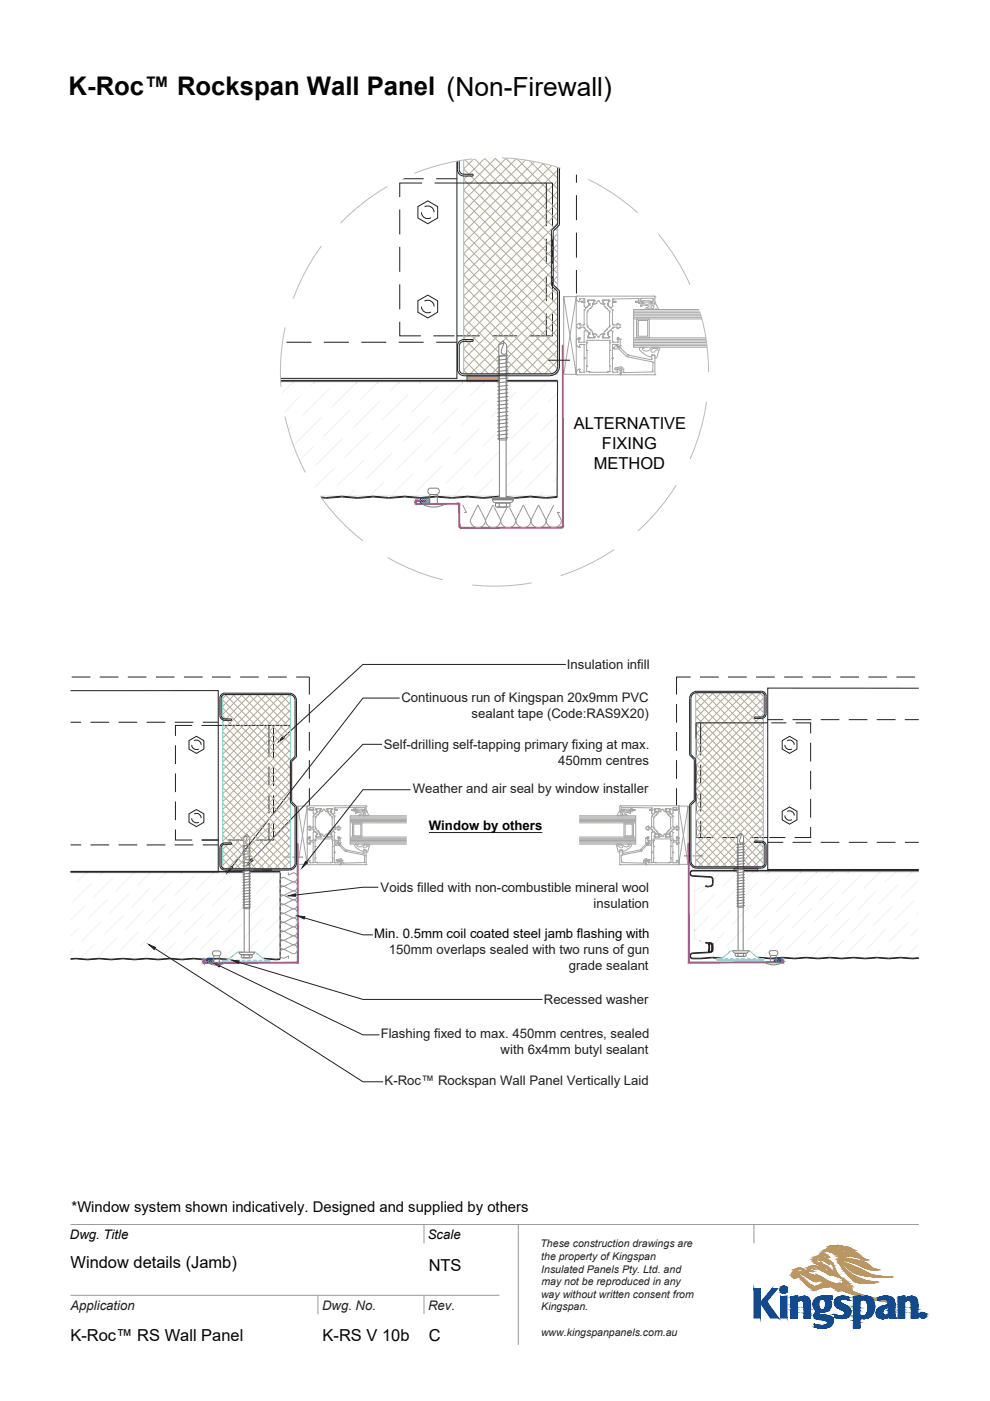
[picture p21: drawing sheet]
<svg xmlns="http://www.w3.org/2000/svg" width="210mm" height="297mm" viewBox="0 0 210 297" stroke-linecap="round" stroke-linejoin="round" font-family="sans-serif">
<defs><g id="words">
<text font-size="5.4" fill="#040503" x="14.5" y="20.1">K-Roc™ Rockspan Wall Panel (Non-Firewall)</text>
<g font-size="3.5" fill="#040503">
<text x="121.7" y="91">ALTERNATIVE</text>
<text x="127.7" y="95.2">FIXING</text>
<text x="125.9" y="99.4">METHOD</text>
<text x="14.9" y="268.9">Window details (Jamb)</text>
<text x="90.9" y="269.4">NTS</text>
<text x="14.9" y="284.4">K-Roc™ RS Wall Panel</text>
<text x="68.4" y="284.4">K-RS V 10b</text>
<text x="90.9" y="284.4">C</text>
</g>
<text font-size="3.1" fill="#040503" x="15.2" y="257">*Window system shown indicatively. Designed and supplied by others</text>
<g font-size="2.8" fill="#231f20">
<text x="120.3" y="141.9">Insulation infill</text>
<text x="85.1" y="148.7">Continuous run of Kingspan 20x9mm PVC</text>
<text x="100" y="152.1">sealant tape (Code:RAS9X20)</text>
<text x="81.4" y="158.8">Self-drilling self-tapping primary fixing at max.</text>
<text x="118.4" y="162.2">450mm centres</text>
<text x="87.5" y="168.1">Weather and air seal by window installer</text>
<text x="80.7" y="189.1">Voids filled with non-combustible mineral wool</text>
<text x="125.9" y="192.5">insulation</text>
<text x="82.5" y="202.3">150mm overlaps sealed with two runs of gun</text>
<text x="120.7" y="205.6">grade sealant</text>
<text x="115.3" y="212.9">Recessed washer</text>
<text x="80.7" y="220.2">Flashing fixed to max. 450mm centres, sealed</text>
<text x="106.2" y="223.5">with 6x4mm butyl sealant</text>
<text x="81.6" y="230.1">K-Roc™ Rockspan Wall Panel Vertically Laid</text>
<text x="14.9" y="277.7">Application</text>
<text x="68.3" y="277.7">Dwg. No.</text>
<text x="90.8" y="277.7">Rev.</text>
</g>
<g font-size="2.8" fill="#040503">
<text x="91" y="175.9">Window by others</text>
<text x="79.4" y="198.9">Min. 0.5mm coil coated steel jamb flashing with</text>
<text x="14.8" y="262.7">Dwg. Title</text>
<text x="90.7" y="262.7">Scale</text>
</g>
<g font-size="2.2" fill="#231f20">
<text x="114.6" y="264.4">These construction drawings are</text>
<text x="114.8" y="267.1">the property of Kingspan</text>
<text x="114.8" y="269.8">Insulated Panels Pty. Ltd. and</text>
<text x="114.8" y="275.2">way without written consent from</text>
<text x="114.8" y="272.5">may not be reproduced in any</text>
<text x="114.8" y="277.8">Kingspan.</text>
<text x="114.8" y="283.2">www.kingspanpanels.com.au</text>
</g>
</g></defs>
<g fill="#dea46c">
<path d="M47.8 184.5l5 .5h-5zM47.8 184.5l5 .5v-.5z"/>
<path d="M47.8 184.5l5 .5h-5h5l-5-.5v.5zM47.8 184.5l5 .5v-.5h-5h5v.5z"/>
</g>
<path d="M47.8 184.5v.5h5v-.5h-5h5v.5h-5z" fill="#3853a3"/>
<path d="M155.7 184.1l5 .5h-5zM155.7 184.1l5 .5v-.5z" fill="#dea46c"/>
<path d="M155.7 184.1l5 .5h-5zM155.7 184.1h5v.5z" fill="none" stroke="#dea46c" stroke-width=".21"/>
<path d="M155.7 184.1h5v.5h-5z" fill="none" stroke="#3853a3" stroke-width=".21"/>
<g fill="#c6c5c5">
<path d="M16.4 186.9l1.8-1.8z"/>
<path d="M21.1 185.7l.5-.6z"/>
<path d="M15.2 191.6l4.2-4.2z"/>
<path d="M19.8 190.3l4.2-4.2z"/>
<path d="M15 195.1l3.1-3.1z"/>
<path d="M24.4 189l3.9-3.9z"/>
<path d="M18.5 194.9l4.2-4.2z"/>
<path d="M16.9 196.6l-1.9 1.9z"/>
<path d="M31.7 185.1l-2.6 2.7z"/>
<path d="M27.4 189.4l-4.2 4.3z"/>
<path d="M17.3 199.6l4.2-4.2z"/>
<path d="M15.6 201.2l-.6 .7z"/>
<path d="M33.7 186.5l1.4-1.4z"/>
<path d="M27.8 192.4l4.2-4.2z"/>
<path d="M26.1 194.1l-4.2 4.2z"/>
<path d="M17.1 203.1l3.1-3.1z"/>
<path d="M38.3 185.2l.1-.1z"/>
<path d="M36.6 186.9l-4.2 4.2z"/>
<path d="M26.5 197l4.2-4.2z"/>
<path d="M20.6 202.9l4.3-4.2z"/>
<path d="M37 189.9l4.3-4.2z"/>
<path d="M35.4 191.6l-4.2 4.2z"/>
<path d="M29.5 197.4l-4.2 4.3z"/>
<path d="M41.7 188.6l3.5-3.5z"/>
<path d="M35.8 194.5l4.2-4.2z"/>
<path d="M34.1 196.2l-4.2 4.2z"/>
<path d="M27.2 203.1l1-1z"/>
<path d="M48.5 185.1l-2.2 2.3z"/>
<path d="M44.6 189l-4.2 4.2z"/>
<path d="M34.5 199.1l4.2-4.2z"/>
<path d="M30.5 203.1l2.4-2.3z"/>
<path d="M50.9 186.1l1-1z"/>
<path d="M45 192l4.3-4.2z"/>
<path d="M39.2 197.9l4.2-4.2z"/>
<path d="M33.9 203.1l3.6-3.5z"/>
<path d="M53.9 186.5l-4.2 4.2z"/>
<path d="M43.8 196.6l4.2-4.2z"/>
<path d="M42.1 198.3l-4.2 4.2z"/>
<path d="M54.3 189.4l4.2-4.2z"/>
<path d="M48.4 195.4l4.2-4.3z"/>
<path d="M42.5 201.2l4.2-4.2z"/>
<path d="M40.8 202.9l-.2 .2z"/>
<path d="M59.4 187.7l-.5 .5z"/>
<path d="M53 194.1l4.3-4.2z"/>
<path d="M47.2 200l4.2-4.2z"/>
<path d="M45.5 201.7l-1.5 1.4z"/>
<path d="M57.7 192.8l1.7-1.7z"/>
<path d="M56 194.5l-4.2 4.2z"/>
<path d="M50.1 200.4l-2.7 2.7z"/>
<path d="M56.4 197.4l3-3z"/>
<path d="M50.7 203.1l4-4z"/>
<path d="M55.2 202.1l4.2-4.2z"/>
<path d="M57.5 203.1l.6-.6z"/>
<path d="M51.9 185.1h7.5zM48.5 185.1h3.4zM45.2 185.1h3.3zM38.4 185.1h6.8zM35.1 185.1h3.3zM31.7 185.1h3.4zM28.3 185.1h3.4zM21.6 185.1h6.7zM18.2 185.1h3.4zM15 185.1h3.2z"/>
</g>
<path d="M15 203.1h44.4" fill="none" stroke="#c6c5c5" stroke-width=".21"/>
<g fill="none" stroke="#231f20" stroke-width=".21">
<path d="M15 153.1h2.2M15.2 143.5h4M19.2 153.1h4M21.1 143.5h4M25.1 153.1h4M27.1 143.5h4M31.1 153.1h4M33.1 143.5h3.9M37 153.1h4M37.2 158v4M39 143.5h4M40.1 157l1.6-.9 1.5 .9v1.8l-1.5 .9-1.6-.9z"/>
<path d="M40.7 157.9a.99 .99 0 0 0 1.5 .9M40.8 153.8h-3.6v2.2M41.2 157a1 1 0 0 1 1.5 .9M42.7 153.8h3.6M43 153.1h3.3M45 143.5h3.9M50.9 143.5h4M56.9 143.5h3.9M57 156.9v3.6M58 157.2v3.5M62.8 143.5h2.8v3.8M65.6 149.3v3.9"/>
<path d="M65.6 155.2v4M15 179.1h2.2M19.2 179.1h4M25.1 179.1h4M31.1 179.1h4M37 179.1h4M37.2 164v3.9M37.2 169.9v4M37.2 175.9v2.2h3.6M40.1 172.5l1.6-.9 1.5 .9v1.9l-1.5 .9-1.6-.9zM40.7 173.5a1 1 0 0 0 1.5 .8M41.2 172.6a1 1 0 0 1 1.5 .8"/>
<path d="M42.7 178.1h3.7M43 179.1h3.3M48.4 178.1h4M57 162.5v4M57 168.5v4M57 174.4v3.7M58 174.6v3.5h-3.6M58 162.7v4M58 168.6v4M65.6 161.2v3.9M65.6 167.1v3.7M15 184.7h44.4"/>
<path d="M15 184.9h44.4M53.6 184.5h4.1M15 203.3l1.1-.1 2.4 .2M15 203.4l1.1-.1 2.4 .2M21 203.2l-2.5 .2M21 203.3l-2.5 .2M21 203.3l2.5 .2M26 203.2a15.4 15.4 0 0 1-4.9 0h-.1M26 203.2h.2M26.2 203.2a15.6 15.6 0 0 0 4.8 0l2.6 .2M31.2 203.3l-2.7 .2a15.4 15.4 0 0 0-4.9 0h-.1M41 203.3l-2.5 .2a15.6 15.6 0 0 0-4.9 0l-2.5-.2"/>
<path d="M41 203.2a15.6 15.6 0 0 1-4.9 0l-2.5 .2M41 203.2h.1a15.7 15.7 0 0 0 4.9 0h.2M41 203.3l2.7 .2M46.1 203.2l2.6 .2M48.7 203.5h-.2a15.5 15.5 0 0 0-4.9 0M51.2 203.3l-2.6 .2M53.6 203.4l2.5-.2 2.4 .2M53.6 203.4l-2.5-.2-2.5 .2M56 203.3l-2.4 .2-2.5-.2M56 203.3l3.4 .1M59.4 203.3l-.9 .1"/>
</g>
<g fill="none" stroke="#a6a5a5" stroke-width=".21">
<path d="M63.2 170.9v12.4h2l-2-12.4h2v12.4M65.2 178.7h.1M65.2 177.7h.1M65.2 170.9v.6M65.2 171.4v.1M65.2 177.7v1M65.2 170.9l-2 12.4M65.2 171.5h.1M65.2 170.9h.1M65.2 171.5l.3 .2M65.2 178.7l.3 .2M65.2 175.8h.1"/>
<path d="M65.2 175.4h.1M65.2 170.8h12.3M65.2 170.8h.1M65.2 170.8v.1M65.5 177.8h.1M65.5 178.1h.1M65.5 177.8v.3M65.5 178.9h.1M65.5 177.5h.1M65.5 177.5l-.3 .2M65.5 171.7h.1M65.6 171.7h.1"/>
<path d="M65.6 178.9h.1M65.6 177.5h.1M65.6 177.7h.1M65.6 176h.1M65.6 175.2h.1M65.6 177.7l-.1 .1M65.6 177.4v.1M65.6 178.2h.1M65.6 178.2h.8M65.6 179h.1M65.6 177.4l.1 .1M65.7 178.6h.1"/>
<path d="M65.7 178.9h.1M65.7 177.5h.1M65.7 177.7h.1M65.7 171.3v.4M65.7 177.5v.2M65.7 178.6v.3M65.7 175.3l-.1-.1-.4 .2v.4l.4 .2 .1-.2M65.7 175.8h.1M65.7 176h.1M65.7 175.2h.1M65.7 175.3h.1M65.7 171.3h.1"/>
<path d="M65.7 171.7h.1M65.7 177.6l-.1 .1M65.7 178.9h-.1M65.7 171.7h-.1M65.7 175.3l.1 .1M65.7 178.5h.1M65.7 171.2h.7M65.7 178.5h.7M65.7 171.2h.1M65.7 178.5v.1M65.7 171.2v.1M65.7 175.4h.6"/>
<path d="M65.7 175.8h.6M65.7 175.4h.1M65.8 175.8h-.1M66 171.7v.1M66 171.8h.1M66 171.7h.1M66 171.6h.4M66 171.8h.4M66 171.6h.1M66 171.6v.1M66.3 175.8h.1M66.3 175.4h.1"/>
<path d="M66.3 175.8l.1 .1M66.4 178.5h.1M66.4 178.2h.1M66.4 171.8h.1M66.4 171.6h.1M66.4 171.2h.1M66.4 178.5v.1M66.4 171.8v.1M66.4 171.2v.1M66.4 178.6h.1M66.4 178.1h.1M66.4 176.5h.1"/>
<path d="M66.4 175.3l-.1 .1M66.4 178.6v4.3M66.4 171.3v.3M66.4 171.9v.5M66.4 173v2.3M66.4 176.5v1.6M66.4 175.9l.8 .8M66.4 175.9h.1M66.4 175.3h.1M66.4 173h.1M66.4 172.4h.1M66.4 171.9h.1"/>
<path d="M66.4 171.3h.1M66.4 172.4l.2 .2h.3M66.8 178.2h.1M66.8 179.5h.1M66.8 176.3h.1M66.8 177.9h3.7v4.9h-3.7zM66.8 177.9h.1M66.8 172.6h.1M66.9 176.3h-.3l-.2 .2M66.9 173.4h.1M66.9 175.5h.1M66.9 173.4v2.1"/>
<path d="M66.9 175.5l.1 .2M66.9 173.2h.1M66.9 175.7h.1M66.9 175.7l.4 .4M67 173.2l-.1 .2M67 171.5l.2 .5M67 177.3h.1M67 177.4h.1M67 171.5h.1M67 171.6h.1M67 171.5h.9M67 177.5h.1"/>
<path d="M67 177.5h.9M67 177.4h.9M67.2 176.7h.1M67.2 172.3l-.4 .3M67.2 172.3h.1M67.2 172v.2M67.2 176.9h.1M67.2 172.3l-.8 .7M67.2 176.9l-.2 .5M67.2 176.7v.2M67.2 172h.1M67.2 172.2h.1"/>
<path d="M67.2 176.6v.1M67.2 172.2v.1M67.3 172.8h.1M67.3 176.1h.1M67.3 172.8l-.4 .4M67.3 176.1l.1 .1M67.4 172.7h.1M67.4 176.2h.1M67.4 176.2l.2 .2M67.4 172.7l-.1 .1M67.6 172.5h.1M67.6 176.4h.1"/>
<path d="M67.6 172.5l-.2 .2M67.6 176.4l.2 .4M67.8 172.2h.1M67.8 176.8h.1M67.8 176.9h.1M67.8 172v.2M67.8 176.8v.1M67.8 172l.3 .1M67.8 176.9l.2 .5M67.8 172.1h.1M67.8 172h.1M67.8 172.1l-.2 .4"/>
<path d="M67.9 177.5h.1M67.9 171.5h.1M67.9 177.4h.1M68 171.5h.1M68 177.4h.1M68 177.3h.1M68 171.5l-.2 .5M68 171.6h.1M68.1 172.1h.1M68.1 176.8h.1M68.1 176.8l-.3 .1M68.1 176.8l.2 .1"/>
<path d="M68.3 172l-.2 .1M68.3 176.9h.1M68.3 176.9l.3 .4M68.3 172h.1M68.6 177.3h.1M68.6 171.6l-.3 .4M68.6 171.6h.1M68.7 177.3h.1M68.7 171.6l.3 .4M68.7 171.6h.1M69 176.9h.1M69 176.9l-.3 .4"/>
<path d="M69 172h.1M69 172l.2 .1M69.2 176.8h.1M69.2 176.8l.3 .1M69.2 172.1h.1M69.2 176.8l-.1 .1M69.3 177.3h.1M69.3 177.4h.1M69.3 171.5l.2 .5M69.3 171.5h.1M69.3 171.6h.1M69.4 177.5h.1"/>
<path d="M69.4 171.5h.9M69.4 177.5h.9M69.4 177.4h.1M69.4 171.5h.1M69.4 177.4h.9M69.4 171.5h-.1M69.5 176.8h.1M69.5 176.9h.1M69.5 172l-.3 .1M69.5 176.9l-.2 .5M69.5 172h.1M69.5 172v.2"/>
<path d="M69.5 176.8v.1M69.5 172.2h.1M69.6 172h.1M69.6 172.1l.1 .4M69.7 172.5l.2 .2M69.7 176.4h.1M69.7 172.5h.1M69.7 176.4l-.1 .4M69.9 176.2h.1M69.9 172.7h.1M69.9 176.2l-.2 .2M69.9 172.7l.1 .1"/>
<path d="M70 176.1h.1M70 172.8h.1M70 172.8l.4 .4M70 176.1l-.1 .1M70.1 176.7h.1M70.1 176.9h.1M70.1 172h.1M70.1 172.2h.1M70.1 172.2v.1M70.1 172v.2M70.1 176.7v.2M70.1 176.9l.3 .5"/>
<path d="M70.1 172.3l.8 .7M70.1 176.6v.1M70.2 176.7h.1M70.2 172.3h.1M70.2 176.7h-.1M70.3 177.5h.1M70.3 177.4h.1M70.3 171.5h.1M70.4 177.4h.1M70.4 177.3h.1M70.4 171.5l-.3 .5M70.4 177.4h-.1"/>
<path d="M70.4 171.6h.1M70.4 171.5h.1M70.4 173.2l.1 .2M70.4 175.7h.1M70.4 173.2h.1M70.4 175.7l-.4 .4M70.5 175.5h.1M70.5 173.4h.1M70.5 173.4v2.1M70.5 175.5l-.1 .2M70.5 176.3h.1M70.5 179.5h.1"/>
<path d="M70.5 178.2h.1M70.5 177.9h.1M70.5 172.6h.1M70.5 176.3h.3l.1 .2M70.9 176.5h.1M70.9 178.1h.1M70.9 178.6h.1M70.9 171.3v.3M70.9 171.9v.5M70.9 178.6v4.3M70.9 173h.1M70.9 175.3h.1"/>
<path d="M70.9 175.9h.1M70.9 173v2.3M70.9 176.5v1.6M70.9 175.9l-.8 .8M70.9 171.3h.1M70.9 171.6h.1M70.9 171.9h.1M70.9 172.4h.1M70.9 172.4l-.1 .2h-.3M70.9 175.3l.1 .1M71 178.2h.1M71 178.5h.1"/>
<path d="M71 171.6h.3M71 171.8h.3M71 178.2h.7M71 178.5h.6M71 171.3h.1M71 171.6h.1M71 171.8h.1M71 171.3h-.1M71 171.8l-.1 .1M71 178.5l-.1 .1M71 175.4h.6M71 175.4h.1"/>
<path d="M71 175.8h.1M71 175.8h.6M71 175.8l-.1 .1M71.1 179l.1 .2M71.1 179h.1M71.2 179.2h.1M71.2 179.2h.7l1.2 1.2M71.3 171.6h.1M71.3 171.8h.1M71.3 171.6l.1 .1M71.4 171.7v.1M71.4 171.8h-.1"/>
<path d="M71.4 171.7h.1M71.4 171.8h.1M71.6 175.4h.1M71.6 175.8h.1M71.6 178.5h.1M71.6 178.6h.1M71.6 178.5l.1 .1M71.6 178.8h.1M71.6 178.8v-.2l-.5 .4M71.7 177.7h.1M71.7 177.5h.1M71.7 178.9h.1"/>
<path d="M71.7 178.6h.1M71.7 177.5v.2M71.7 177.6v.1M71.7 175.3l-.1 .1M71.7 175.3l.1-.1 .3 .2v.4l-.3 .2-.1-.2M71.7 175.3h.1M71.7 175.2h.1M71.7 176h.1M71.7 175.8h.1M71.7 178.6v.3M71.7 178.8l.1 .1M71.7 179h.1"/>
<path d="M71.7 178.2h.1M71.8 177.5h.1M71.8 179h.1M71.8 177.7v.1M71.8 178.9h.1M71.8 177.7h.1M71.8 177.5l.3 .2M71.8 175.2h.1M71.8 176h.1M71.8 178.9h.2M71.8 177.5h-.1M71.8 178.1h.1"/>
<path d="M71.8 177.8h.1M71.8 177.8v.3M71.8 178.1h-.1M71.9 179.2h.1M72 178.9h.1M72 178.9l.1 .1M72.1 179h.1M72.1 179l1.2 1.2M72.1 175.4h.1M72.1 175.8h.1M72.1 177.7h.1M72.1 178.7h.1"/>
<path d="M72.1 178.7l-.3 .2M72.2 177.7h.1M72.2 178.7h.1M72.2 177.7v1M72.2 178.7h-.1M74.3 174.5v3M74.3 177.5v1.5h12M74.3 177.5h12M74.3 177.7h12M74.3 178h12M74.3 178.2h12M74.3 178.5h12"/>
<path d="M74.3 178.7h12M74.3 174.5h12M74.3 173.2h12M74.3 173.5h12M74.3 173.7h12M74.3 174h12M74.3 174.2h12M74.6 171.7v.1M74.6 171.8h.1M74.6 171.7h.1M74.6 171.8h.4M74.6 171.6h.4"/>
<path d="M74.6 171.6h.1M74.6 171.6v.1M74.8 174.5v3M74.8 177.5h.1M74.8 174.5h2v3h-2zM75 171.2l-4 .1M75 171.6h.1M75 171.2h.1M75 171.2l.1 .1M75 171.8l.1 .1M75 174.7h1.5v2.5h-1.5zM75.1 171.3v.3"/>
<path d="M75.1 171.9h.1M75.1 171.6h.1M75.1 171.3h.1M75.1 171.9v.1M75.1 171.6h-.1M75.1 172h.4M75.1 172h.1M75.3 179.4l1.4 1.1h.4l.1-.3h.5v.5h.1M75.4 171.3v.3M75.4 171.3h.1M75.4 171.6h.1M75.4 171.6l.1 .1"/>
<path d="M75.5 172h.1M75.5 172.2l-.1 .3h.2M75.5 171.2h1.7M75.5 171.7h.1M75.5 171.2h.1M75.5 171.9h.1M75.5 172.2h.1M75.5 171.2l-.1 .1M75.6 171.7h.1M75.6 171.8l-.1 .1M75.6 171.8h.1M75.7 171.8h-.1"/>
<path d="M75.7 171.8h.1M75.9 179l-.4-.1a.31 .31 0 0 0-.2 .2 .31 .31 0 0 0 0 .3M75.9 179.1l-.2 .1M75.9 178.9v.2M76.2 173h.2M76.7 171.7l-.9 .1 .1 .2 .7 .1M76.7 171.7v.3M76.7 172.3l-.8-.1-.3 .3M76.7 172.3v.2l-.5 .2v.2M76.7 172l-.1 .1M76.8 171.5l-.3 .1a.76 .76 0 0 0-1 .2h.2l-.2 .4M76.8 171.5l.3 .2-.2 .1v.3"/>
<path d="M76.9 171.8h.1M76.9 171.8l.2 .1M77 171.7h.2M77 171.7h.1M77 171.7h-.1M77.1 171.9h.1M77.1 172h.4M77.1 172h.1M77.2 171.7h.1M77.2 171.2h.1M77.2 179.8l-.2-.3 .3-.3h.9l-.6 .5-.4 .1M77.2 171.2l.2 .1"/>
<path d="M77.4 171.6l-.2 .1M77.4 171.3v.3M77.4 171.6h.1M77.4 171.3h.1M77.5 170.8h.1M77.5 172h.1M77.5 170.8l.2 .2M77.7 171.8l-.2 .1M77.7 171v.8M77.7 171h.1M77.7 171.8h.1M77.7 173h-.6l-.3-.3-.4 .1v.2"/>
<path d="M77.7 173l.1-.2 .4 .2M77.7 172.1l-.2 .1-.6-.1M77.7 172.1h.1M77.8 172.1l.4 .8M77.8 172.1h-.1M78.2 179h-1a.97 .97 0 0 1-1.3 .5l-.2-.4M78.2 178.9l.2 .3-.3 1.2M78.2 172.9v.1M86.3 173h-12v1.5M65.2 183.3h.1M65.2 182.7h.1M65.2 182.7v.6"/>
<path d="M65.2 183.3h6.9M65.5 182.5h.1M65.5 182.5l-.3 .2M65.6 182.5h.1M65.6 182.4h.1M65.6 182.4l.1 .1M65.7 182.5h.1M65.7 182.9h.1M65.7 182.5v.4M65.7 182.9h.7M66.4 182.9h.1M66.4 180.8h.1"/>
<path d="M66.4 180.6h.1M66.5 180.7h.1M66.8 182h.1M66.8 182.8h.1M67.2 182.8h.1M67.2 182.9h.1M70.1 182.9h.1M70.1 182.8h.1M70.5 182.8h.1M70.5 182h.1M70.8 180.7h.1M70.9 180.6h.1"/>
<path d="M70.9 180.8h.1M70.9 182.9h.1M71 182.9h.1M71 182.9h.6M71.4 182.3h.1M71.4 182.3l-.1 .2h.3M71.5 182.5h.1M71.6 182.9h.1M71.6 182.5h.1M71.7 182.9h.1M71.7 182.5h.1M71.7 182.5v.4"/>
<path d="M71.7 182.9h-.1M71.7 182.4v.1M71.8 182.5h.1M71.8 182.4h.1M71.8 182.5l.3 .2M72.1 183.3h.1M72.1 182.7h.1M72.2 182.7h.1M72.2 183.3h.1M72.2 182.1h.1M72.2 182.4h.1M72.2 183.1h.1"/>
<path d="M72.2 182.7v.6M72.2 182.1l-.8 .2M72.2 182.4l-.6 .1M72.2 183.3h-.1M72.2 182.1l.3 .1 .1 .3M72.2 182.4l.1 .1M72.3 182.5h.1M72.3 183h.1M72.3 183l-.1 .1M72.3 182.5v.5M72.6 182.9h.1M72.6 182.5h.1"/>
<path d="M72.6 182.5v.4M72.6 182.9l.2 .1M72.7 183h.1M73.1 180.4h.1M73.1 180.4l.2 .1M73.3 180.5h.1M73.3 180.5l4 .8M73.3 180.2h.1M73.3 180.1l.1 .1M73.4 180.2h.1M73.4 180.2l3.6 .7M77 180.9h.1"/>
<path d="M77.2 180.2h.1M77.2 180.8h.1M77.2 182.9h.1M77.2 180.8l-.2 .1M77.2 180.8v-.6h.5v3.1h-5.5v-.2M77.2 182.9l-4.5 .1M77.3 181.3h.1M77.3 181.3l.1 .1M77.3 182.8h.1M77.3 182.8l-.1 .1M77.4 181.4h.1M77.4 181.4l-.1 1.4"/>
<path d="M77.7 183.3h.1M78.1 180.4l-.3 .3"/>
<circle cx="77.3" cy="172.6" r=".22"/>
</g>
<path d="M43.5 203.7l1.4 .1v-.1zM43.5 203.5l1.4 .2h-1.4z" fill="#b9519f"/>
<path d="M43.5 203.7h1.4v.1zM43.5 203.5l1.4 .2h-1.4z" fill="none" stroke="#b9519f" stroke-width=".21"/>
<path d="M43.4 203.5h.1v.2zM43.4 203.5l.1 .2zM43.2 203.5h.2v.2zM43.2 203.5l.2 .2zM43.1 203.6l.1-.1 .1 .2zM43.1 203.6l.2 .1zM43.1 203.6l.2 .1-.2 .1zM43.1 203.8l.2-.1zM43.1 203.8h.1l-.1 .1zM43.1 203.9l.1-.1zM43.1 203.9h.1l-.1 .1zM43.2 203.9l-.1 .1zM43.1 204l.2-.1-.1 .3zM43.3 203.9l-.1 .3zM43.3 204v.2h-.1zM43.3 204v.2z" fill="#b9519f"/>
<g fill="none" stroke="#b9519f" stroke-width=".21">
<path d="M43.1 203.8l.2-.1zM43.1 203.8h.1l-.1 .1zM43.1 203.9h.1l-.1 .1zM43.1 203.9l.1-.1zM43.1 204l.2-.1-.1 .3zM43.1 203.6l.2 .1-.2 .1zM43.1 203.6l.2 .1zM43.1 203.6l.1-.1 .1 .2zM43.2 203.9l-.1 .1zM43.2 203.5l.2 .2zM43.2 203.5h.2v.2zM43.3 203.9l-.1 .3z"/>
<path d="M43.3 204v.2h-.1zM43.3 204v.2zM43.4 203.5l.1 .2zM43.4 203.5h.1v.2z"/>
</g>
<path d="M43.4 204l-.1 .2 19.8-.2zM43.3 204.2l19.8-.2 .1 .2zM63.1 178.9v25.1l.1 .2zM63.1 178.9h.1v25.3z" fill="#b9519f"/>
<path d="M63.1 178.9h.1v25.3zM63.1 178.9l.1 25.3-.1-.2zM43.3 204.2l19.8-.2 .1 .2zM43.4 204h19.7l-19.8 .2z" fill="none" stroke="#b9519f" stroke-width=".21"/>
<g fill="#c6c5c5">
<path d="M152.8 185l-1.6 1.6z"/>
<path d="M148.6 189.2l1.1-1.1z"/>
<path d="M156.2 184.9l-3 3.1z"/>
<path d="M151.5 189.7l-4.2 4.2z"/>
<path d="M159.6 184.9l-1.8 1.8z"/>
<path d="M151.9 192.6l4.2-4.2z"/>
<path d="M147.2 197.3l3-3z"/>
<path d="M162.4 185.4l.6-.5z"/>
<path d="M160.8 187.1l-4.2 4.3z"/>
<path d="M154.9 193l-4.2 4.2z"/>
<path d="M148.4 199.5l.6-.6z"/>
<path d="M161.2 190.1l4.2-4.2z"/>
<path d="M155.3 196l4.2-4.2z"/>
<path d="M151.2 200l2.4-2.3z"/>
<path d="M165.8 188.8l3.9-3.9z"/>
<path d="M159.9 194.7l4.2-4.2z"/>
<path d="M158.2 196.4l-4.2 4.2z"/>
<path d="M151.7 202.9l.6-.6z"/>
<path d="M170.4 187.6l2.7-2.7z"/>
<path d="M164.6 193.4l4.2-4.2z"/>
<path d="M158.6 199.4l4.3-4.3z"/>
<path d="M155.1 202.9l1.9-1.9z"/>
<path d="M175.1 186.3l1.3-1.4z"/>
<path d="M169.2 192.2l4.2-4.2z"/>
<path d="M163.3 198.1l4.2-4.2z"/>
<path d="M158.4 202.9l3.2-3.1z"/>
<path d="M179.7 185l.1-.1z"/>
<path d="M173.8 190.9l4.2-4.2z"/>
<path d="M167.9 196.8l4.2-4.2z"/>
<path d="M162 202.7l4.2-4.2z"/>
<path d="M178.4 189.7l4.2-4.3z"/>
<path d="M172.6 195.6l4.2-4.2z"/>
<path d="M166.6 201.4l4.3-4.2z"/>
<path d="M183.1 188.4l3.4-3.5z"/>
<path d="M177.2 194.3l4.2-4.2z"/>
<path d="M171.3 200.2l4.2-4.2z"/>
<path d="M169.6 201.9l-1 1z"/>
<path d="M189.9 184.9l-2.2 2.2z"/>
<path d="M186 188.8l-4.2 4.2z"/>
<path d="M175.9 198.9l4.2-4.2z"/>
<path d="M174.2 200.6l-2.3 2.3z"/>
<path d="M192.3 185.9l1-1z"/>
<path d="M186.4 191.8l4.2-4.2z"/>
<path d="M184.7 193.4l-4.2 4.3z"/>
<path d="M175.3 202.9l3.6-3.5z"/>
<path d="M194.9 186.7l-3.8 3.8z"/>
<path d="M185.2 196.4l4.2-4.2z"/>
<path d="M179.3 202.3l4.2-4.2z"/>
<path d="M189.8 195.1l4.2-4.2z"/>
<path d="M188.1 196.8l-4.2 4.2z"/>
<path d="M182 202.9l.2-.2z"/>
<path d="M194.9 193.4l-.5 .5z"/>
<path d="M188.5 199.8l4.2-4.2z"/>
<path d="M185.4 202.9l1.5-1.5z"/>
<path d="M194.9 196.8l-1.7 1.7z"/>
<path d="M188.7 202.9l2.8-2.7z"/>
<path d="M192.1 202.9l2.8-2.7z"/>
<path d="M151.2 186.6v1.5zM151.2 184.9h5h-5v1.7zM186.5 184.9h3.4zM179.8 184.9h6.7zM176.4 184.9h3.4zM173.1 184.9h3.3zM169.7 184.9h3.4zM163 184.9h6.7zM159.6 184.9h3.4zM156.2 184.9h3.4z"/>
</g>
<path d="M193.3 184.9h1.6zM189.9 184.9h3.4z" fill="#c6c5c5"/>
<path d="M151.2 202.9h43.7zM151.2 200v2.9zM151.2 199.8v.2z" fill="#c6c5c5"/>
<path d="M148.4 199.5l.5 .3h2.3h-2.3zM147.2 198.9l1.2 .6z" fill="#c6c5c5"/>
<path d="M147.2 197.3v1.6zM147.2 188.9l1.7-.8h2.3h-2.3l-1.7 .8v8.4z" fill="#c6c5c5"/>
<g fill="none" stroke="#231f20" stroke-width=".21">
<path d="M143.5 149.3v3.9M143.5 155.2v4M146.5 143.5h-3v3.8M147.6 156.6v3.6M148.5 143.5h3.9M148.6 156.6v3.6M154.4 143.5h4M160.4 143.5h3.9M162.8 152.6h3.3M163.6 153.3h3.2M165.9 157l1.6-.9 1.5 .9v1.8l-1.5 .9-1.6-.9zM166.3 143.5h4"/>
<path d="M166.5 157.9a.99 .99 0 0 0 1.5 .9M167 157a1 1 0 0 1 1.5 .9M168.1 152.6h4M168.8 153.3h3.1v2.2M171.9 157.5v3.9M172.3 143.5h4M174.1 152.6h3.9M178.2 143.5h4M180 152.6h4M184.2 143.5h3.9M186 152.6h3.9M190.1 143.5h4"/>
<path d="M191.9 152.6h3M143.5 161.2v3.9M143.5 167.1v3.7M147.6 174v3.6h3.7M147.6 162.1v4M147.6 168.1v3.9M148.6 162.1v4M148.6 168.1v3.9M148.6 174v3.6M153.2 177.6h4M159.2 177.6h3.6M162.8 178.6h3.3"/>
<path d="M163.2 177.6h3.4M165.9 172l1.6-.9 1.5 .9v1.8l-1.5 .9-1.6-.9zM166.5 172.9a.98 .98 0 0 0 1.5 .9M167 172a1 1 0 0 1 1.5 .9M168.1 178.6h4M171.9 163.4v4M171.9 169.4v4M171.9 175.3v2.3h-3.3M174.1 178.6h3.9M180 178.6h4M186 178.6h3.9M191.9 178.6h3"/>
<path d="M149.7 187.8h.1M149.7 187.8l.3 .1M149.7 187.8v.2h.2M149.7 200h.9M149.7 200v-.1h.9a.62 .62 0 0 1 .6 .6v.8a.67 .67 0 0 1-.6 .7l-3.7 .2a.5 .5 0 0 0-.5 .5 .5 .5 0 0 0 .5 .5l4-.2M149.9 188h.1M150.3 187.9h-.3M150.3 188h-.3M150.6 200l.3 .1M150.6 200l-.3 .3M150.6 200l.2 .2M150.6 200l.3 .1 .2 .4"/>
<path d="M150.6 186l.3 .1a1.47 1.47 0 0 1 .1 1.5l-.7 .3M194.9 184.5h-48a.62 .62 0 0 0-.6 .6 .62 .62 0 0 0 .6 .7l3.7 .2M194.9 184.7h-48a.5 .5 0 0 0-.5 .4 .5 .5 0 0 0 .5 .6l3.7 .1a.62 .62 0 0 1 .6 .7v.8a.75 .75 0 0 1-.8 .7M150.2 201.6l.3 .2M150.3 201.7l.1 .1 .1-.1M150.3 201.4l.1 .2M150.3 201.6l.3 .2h.3M150.3 200.1l.2 .2M150.3 201.4l.1 .1M150.3 200.3l.1 .2M150.4 200.1l.1 .1M150.4 201.6l-.1 .1"/>
<path d="M150.4 201.2l.1 .1M150.4 200.6l.1 .1M150.4 200.4l.1 .2M150.4 200.5l-.2 1.1 .2-.2M150.4 201.5l.1 .2M150.4 201.7l-.1 .1M150.4 200l.1 .1M150.4 200.3l.1 .2M150.5 200.3l-.1 .1M150.5 200.4l-.1 .1M150.5 200.6l-.1 .3 .1 .1M150.5 200.5v.5"/>
<path d="M150.5 201l-.1 .5M150.5 201.1l-.2 .2 .1 .1M150.5 201l-.3 .5M150.5 201.7l.1 .1-3.7 .2a.62 .62 0 0 0-.6 .7 .62 .62 0 0 0 .6 .6h1.7a15.7 15.7 0 0 1 4.9 0h.1a15.7 15.7 0 0 1 4.9 0h.1M150.5 200.7l-.1 .3 .1 .1M150.6 201.7l-.1 .1M150.6 200.1l.1-.1 .4 .4M150.6 201.7l.2 .1M150.6 200.1l-.1-.1-.2 .2 .2 .3-.1 .1M150.7 200.1l-.2 .2M150.7 200.1l.3 .3M150.7 201.7h-.2"/>
<path d="M150.7 201.7l-.1 .1M150.7 201.7l.1 .1M150.8 201.7l.1 .1M150.8 200l-.1 .1M150.9 201.6l.1 .1M150.9 200.1l.2 .4M150.9 201.6l-.2 .1M150.9 200.1l-.1 .1M150.9 201.6h.1M150.9 203h.2a15.6 15.6 0 0 0 4.9 0h.1a15.6 15.6 0 0 0 4.9 0l2.4 .2M150.9 200.1v.1M151 201.5v.1"/>
<path d="M151 201.4l-.1 .2M151 201l.1-.1v.4M151 201.4l.1 .1M151 201.3l.1 .1M151 201.2l.1 .1M151 200.7l.1 .1M151 200.5l.1 .1M151 200.2l-.1 .1M151 200.9v.5M151 201.6l-.1 .2M151 200.3h-.1l.2 .2M151.1 200.3l-.1 .3"/>
<path d="M151.1 200.4l-.1 .1M151.1 201.4l-.4 .4M151.1 200.5v.8M151.1 201l-.1 .1 .1 .1M151.1 200.5l-.1 .1M151.1 200.6l-.1 .2M151.1 200.7l-.1 .2M151.1 201.2l-.1 .1M151.1 201.3l-.1 .2M151.1 201.3l-.2 .4-.3 .1M151.1 201.3l-.1 .3M151.1 200.7l-.1-.1 .1 .5-.1 .1"/>
<path d="M151.1 200.5v.4l-.1-.1M161.1 203.1l-2.5 .2M165.9 203.1l-2.4 .2-2.4-.2M165.9 203l-2.4 .2M166 203.1l2.4 .2M168.4 203.3h.2a15.2 15.2 0 0 1 4.8 0M170.9 203a15.4 15.4 0 0 1-4.8 0h-.2M173.4 203.3h.2M185.9 203.1l-2.5 .2a15.6 15.6 0 0 0-4.8 0h-.2a15.4 15.4 0 0 0-4.8 0M185.9 203a15.6 15.6 0 0 1-4.8 0h-.2a15.7 15.7 0 0 1-4.8 0h-.2a15.7 15.7 0 0 1-4.8 0h-.2M185.9 203h.2a15.7 15.7 0 0 0 4.9 0h.1M186 203.1l2.4 .2"/>
<path d="M191.1 203l2.4 .2 1.4-.1M193.6 203.3h-.2a15.4 15.4 0 0 0-4.8 0h-.2M194.9 203.2l-1.3 .1"/>
</g>
<g fill="none" stroke="#a6a5a5" stroke-width=".21">
<path d="M122.8 174.5h12M122.8 177.5h12M122.8 177.7h12M122.8 178h12M122.8 178.2h12M122.8 178.5h12M122.8 178.7h12M122.8 173h12v1.5M122.8 173.2h12M122.8 173.5h12M122.8 173.7h12M122.8 174h12"/>
<path d="M122.8 174.2h12M130.7 179.3l.4 1.1M130.9 179h1a1 1 0 0 0 1.3 .5l.3-.4M130.9 178.9l-.2 .2v.2M131 179.2h.8l.3 .4-.5 .1zM131.4 172.1h.1M131.5 172.1h-.2l-.4 .9 .4-.2 .2 .2h.6l.2-.3 .7 .3M131.5 171v.8M131.5 171h.1M131.5 171.8h.1M131.5 172.1l.1 .1h.6v-.4l-.2-.1 .3-.2 .3 .1a.72 .72 0 0 1 1 .2h-.2v.2l.2 .2M131.5 171.8l.1 .1"/>
<path d="M131.6 172h.4M131.6 170.8h12.3M131.6 170.8h.1M131.6 172h.1M131.6 170.8l-.1 .2M131.7 171.3v.3M131.7 171.6h.1M131.7 171.3h.1M131.8 171.6l.1 .1M131.9 171.7h.2M131.9 171.2h1.7M131.9 171.7h.1"/>
<path d="M131.9 171.2h.1M131.9 171.2l-.1 .1M132 172h.1M132 171.9h.1M132.1 171.7h.1M132.2 171.7h.1M132.2 171.8l-.2 .1M132.2 171.8h.1M132.3 174.5h2v3h-2zM132.4 172.3l.9-.1 .1 .2M132.4 172.3v.2l.6 .2M132.4 171.7h.9v.2l-.5 .2-.4-.1"/>
<path d="M132.5 171.7l-.1 .3M132.6 174.7h1.5v2.5h-1.5zM133 172.7v.2M133.2 179h.4M133.2 178.9v.2l.2 .1M133.4 172.4l.2 .1M133.5 171.8l.1 .1M133.5 171.8h.1M133.5 171.7h.1M133.6 178.9a.3 .3 0 0 1 .3 .2 .3 .3 0 0 1 0 .3l-1.5 1.1h-.4v-.3h-.5v.5h-.2M133.6 172.2h.1M133.6 171.9h.1"/>
<path d="M133.6 171.9l.1 .1M133.6 172.2l.1 .3h-.1M133.6 171.2h.1M133.6 171.7h.1M133.6 171.2l.2 .1M133.7 172h.3M133.7 172h.1M133.8 171.3v.3M133.8 171.6l-.2 .1M133.8 171.3h.1M133.8 171.6h.1M134 172h.1"/>
<path d="M134.1 171.3v.3M134.1 171.9h.1M134.1 171.6h.1M134.1 171.3h.1M134.1 171.9l-.1 .1M134.1 171.8h.4M134.1 171.6h.4M134.1 171.2l4.1 .1M134.1 171.8h.1M134.1 171.2h.1M134.1 171.8v.1M134.1 171.2v.1"/>
<path d="M134.3 174.5v3M134.3 177.5h.1M134.5 171.8h.1M134.5 171.6h.1M134.5 171.6l.1 .1M134.5 171.7v.1M134.5 171.7h.1M134.6 171.8h-.1M134.8 174.5v3M134.8 177.5v1.5h-12M137 177.7h.1M137 178.7h.1"/>
<path d="M137 177.7v1M137 178.7l.3 .2M137 175.4h.1M137 175.8h.1M137 179h.1M137 179l-1.2 1.2M137.1 178.9h.1M137.1 178.9h.3M137.1 178.9l-.1 .1M137.2 179.2h.1M137.3 178.1h.1M137.3 177.8h.1"/>
<path d="M137.3 178.9h.1M137.3 177.8v.3M137.3 177.5l-.3 .2M137.3 177.5h.2M137.4 178.9h.1M137.4 177.7h.1M137.4 177.5h.1M137.4 175.2h.1M137.4 176h.1M137.4 179h.1M137.4 177.7l-.1 .1M137.4 178.2h.8"/>
<path d="M137.4 178.2h.1M137.4 175.3v-.1l-.4 .2v.4l.4 .2v-.2M137.4 178.6h.1M137.4 175.3h.1M137.4 175.8h.1M137.4 177.5v.2M137.4 178.6v.3M137.5 178.8h.1M137.5 175.3v.1M137.5 178.8v-.2l.5 .4M137.5 177.6l-.1 .1M137.5 178.9h-.1"/>
<path d="M137.5 178.8l-.1 .1M137.5 178.6h.1M137.5 178.5h.1M137.5 178.5h.7M137.5 178.5v.1M137.5 175.8h.6M137.5 175.4h.6M137.5 175.4h.1M137.5 175.8h.1M137.8 171.8h.1M137.8 171.7v.1M137.8 171.7h.1"/>
<path d="M137.8 171.6h.4M137.8 171.8h.4M137.8 171.6h.1M137.8 171.6v.1M137.9 179.2h.1M137.9 179.2h-.7l-1.2 1.2M138 179h.1M138 179l-.1 .2M138.1 175.4h.1M138.1 175.8h.1M138.1 175.8l.1 .1M138.2 178.2h.1"/>
<path d="M138.2 178.5h.1M138.2 171.3h.1M138.2 171.6h.1M138.2 171.8h.1M138.2 171.8v.1M138.2 178.5v.1M138.2 171.3v.3M138.2 171.9v.5M138.2 173v2.3M138.2 175.3l-.1 .1M138.2 173h.1M138.2 175.3h.1"/>
<path d="M138.2 175.9h.1M138.2 176.5h.1M138.2 178.1h.1M138.2 178.6h.1M138.2 172.4h.1M138.2 176.5v1.6M138.2 178.6v4.3M138.2 172.4l.2 .2h.2M138.2 175.9l.8 .8M138.6 179.5h.1M138.6 178.2h.1M138.6 176.3l.4 .4"/>
<path d="M138.6 176.3h.1M138.6 172.6h.1M138.6 176.3h-.2l-.2 .2M138.6 177.9h3.7v4.9h-3.7zM138.6 177.9h.1M138.6 175.5h.1M138.6 173.4h.1M138.6 173.4v2.1M138.7 175.5v.2M138.7 175.7h.1M138.7 173.2h.1M138.7 175.7l.4 .4"/>
<path d="M138.7 173.2v.2M138.8 171.5l.2 .5M138.8 177.4h.1M138.8 177.3h.1M138.8 171.6h.1M138.8 171.5h.1M138.8 171.5h.9M138.8 177.5h.9M138.8 177.4h.9M138.8 177.5h.1M139 176.7h.1M139 172.3l-.4 .3"/>
<path d="M139 172.3l-.8 .7M139 176.9l-.2 .5M139 176.9h.1M139 172.3h.1M139 172h.1M139 176.6v.1M139 172.2h.1M139 172v.2M139 176.7v.2M139 172.2v.1M139.1 176.1h.1M139.1 172.8h.1"/>
<path d="M139.1 172.8l-.4 .4M139.1 176.1l.1 .1M139.2 176.2h.1M139.2 172.7h.1M139.2 176.2l.2 .2M139.2 172.7l-.1 .1M139.4 176.4h.1M139.4 172.5h.1M139.4 172.5l-.2 .2M139.4 176.4l.2 .4M139.6 176.8h.1M139.6 172.2h.1"/>
<path d="M139.6 176.9h.1M139.6 172v.2M139.6 176.8v.1M139.6 172l.3 .1M139.6 176.9l.2 .5M139.6 172.1l-.2 .4M139.6 172h.1M139.7 177.4h.1M139.7 171.5h.1M139.7 177.5h.1M139.8 171.5l-.2 .5M139.8 177.4h.1"/>
<path d="M139.8 177.3h.1M139.8 171.6h.1M139.8 171.5h.1M139.8 177.4h-.1M139.9 176.8l-.3 .1M139.9 176.8h.1M139.9 172.1h.1M139.9 176.8l.2 .1M140.1 176.9l.3 .4M140.1 176.9h.1M140.1 172h.1M140.1 172l-.2 .1"/>
<path d="M140.4 171.6l-.3 .4M140.4 177.3h.1M140.4 171.6h.1M140.5 171.6l.3 .4M140.5 177.3h.1M140.5 171.6h.1M140.8 176.9h.1M140.8 172h.1M140.8 176.9l-.3 .4M140.8 172l.2 .1M141 176.8l.3 .1M141 176.8h.1"/>
<path d="M141 172.1h.1M141 176.8l-.2 .1M141.1 177.4h.1M141.1 177.3h.1M141.1 171.5l.2 .5M141.1 171.6h.1M141.1 171.5h.1M141.2 177.5h.1M141.2 171.5h.1M141.2 177.4h.1M141.2 171.5h.9M141.2 177.4h.9"/>
<path d="M141.2 177.5h.9M141.2 171.5h-.1M141.3 176.9l-.2 .5M141.3 176.9h.1M141.3 172h.1M141.3 176.8h.1M141.3 172l-.3 .1M141.3 172.1h.1M141.3 172.2h.1M141.3 172v.2M141.3 176.8v.1M141.4 176.9h-.1"/>
<path d="M141.4 172.1l.1 .4M141.5 172.5l.2 .2M141.5 172.5h.1M141.5 176.4h.1M141.5 176.4l-.1 .4M141.7 176.2l-.2 .2M141.7 172.7h.1M141.7 176.2h.1M141.7 172.7l.1 .1M141.8 172.8l.4 .4M141.8 172.8h.1M141.8 176.1h.1"/>
<path d="M141.8 176.1l-.1 .1M141.9 172.2h.1M141.9 172h.1M141.9 176.9h.1M141.9 176.7h.1M141.9 176.7v.2M141.9 172v.2M141.9 172.2v.1M141.9 176.9l.3 .5M141.9 176.6v.1M141.9 172.3h.1M141.9 172.3l.4 .3"/>
<path d="M141.9 172.3l.8 .7M142.1 177.5h.1M142.1 171.5h.1M142.1 177.4h.1M142.2 171.5l-.3 .5M142.2 177.3h.1M142.2 177.4h.1M142.2 171.5h.1M142.2 171.6h.1M142.2 173.2v.2M142.2 175.7l-.4 .4M142.2 173.2h.1"/>
<path d="M142.2 175.7h.1M142.2 173.4v2.1M142.2 175.5v.2M142.2 173.4h.1M142.2 175.5h.1M142.3 172.6h.1M142.3 177.9h.1M142.3 178.2h.1M142.3 179.5h.1M142.3 176.3h.1M142.3 176.3l-.4 .4M142.3 176.3h.3l.1 .2"/>
<path d="M142.7 175.9l-.8 .8M142.7 175.9h.1M142.7 172.4l-.1 .2h-.3M142.7 172.4h.1M142.7 171.9h.1M142.7 171.6h.1M142.7 171.3h.1M142.7 175.3l.1 .1M142.7 175.3h.1M142.7 173h.1M142.7 171.3v.3M142.7 171.9v.5"/>
<path d="M142.7 173v2.3M142.7 178.6v4.3M142.7 178.1h.1M142.7 176.5h.1M142.7 176.5v1.6M142.7 178.6h.1M142.8 171.6h.3M142.8 171.8h.1M142.8 171.6h.1M142.8 171.2h.1M142.8 171.8h.3M142.8 171.2h.6"/>
<path d="M142.8 178.2h.1M142.8 178.5h.6M142.8 178.2h.7M142.8 178.5h.1M142.8 171.2l-.1 .1M142.8 171.8l-.1 .1M142.8 178.5l-.1 .1M142.8 175.4h.6M142.8 175.8h.1M142.8 175.4h.1M142.8 175.8h.6M142.8 175.8l-.1 .1"/>
<path d="M143.1 171.8h.1M143.1 171.6h.1M143.1 171.6l.1 .1M143.2 171.8h.1M143.2 171.7h.1M143.2 171.7v.1M143.2 171.8h-.1M143.4 175.8h.1M143.4 175.4h.1M143.4 171.2h.1M143.4 178.5h.1M143.4 171.2l.1 .1"/>
<path d="M143.4 178.5l.1 .1M143.5 171.7h.1M143.5 175.3l.1-.1 .3 .2v.4l-.3 .2-.1-.2M143.5 175.8h.1M143.5 176h.1M143.5 175.2h.1M143.5 175.3h.1M143.5 175.3l-.1 .1M143.5 171.3v.4M143.5 178.6h.1M143.5 178.9h.1M143.5 177.5h.1"/>
<path d="M143.5 177.7h.1M143.5 177.6v.1M143.5 177.5v.2M143.5 178.6v.3M143.5 179h.1M143.5 177.4v.1M143.5 178.2h.1M143.5 177.4l.1 .1M143.6 176h.1M143.6 175.2h.1M143.6 171.7h.1M143.6 177.5h.1"/>
<path d="M143.6 177.7h.1M143.6 177.5l.3 .2M143.6 171.7h-.1M143.6 177.7v.1M143.6 178.9h-.1M143.6 177.8h.1M143.6 178.1h.1M143.6 177.8v.3M143.6 178.1h-.1M143.9 170.8h.1M143.9 170.8l.1 .1M143.9 175.8h.1"/>
<path d="M143.9 175.4h.1M143.9 171.5l-.3 .2M143.9 171.5h.1M143.9 178.7l-.3 .2M143.9 178.7h.1M143.9 177.7h.1M144 171.4l-.1 .1M144 170.9v.6M144 170.9l1.9 12.4M144 171.5h.1M144 170.9h.1M144 178.7h-.1"/>
<path d="M144 178.7h.1M144 177.7h.1M144 177.7v1M145.9 170.9v12.4h-1.9l1.9-12.4h-1.9v12.4M131.1 180.4l.2 .3M131.5 183.3h.1M131.7 181.4h.1M131.7 181.4l.1 1.4M131.8 182.8h.1M131.8 182.8l.1 .1M131.9 181.3h.1M131.9 181.3l-.1 .1"/>
<path d="M131.9 182.9h.1M131.9 182.9l4.5 .1M132 180.8v-.6h-.5v3.1h5.5l-.1-.2M132 180.2h.1M132 180.8h.1M132 180.8l.1 .1M132.1 180.9h.1M135.8 180.2h.1M135.8 180.2l-3.7 .7M135.8 180.5h.1M135.8 180.5l-3.9 .8M135.8 180.1v.1"/>
<path d="M136 180.4h.1M136 180.4l-.1 .1M136.4 183h.1M136.5 182.9h.1M136.5 182.5h.1M136.5 182.9l-.1 .1M136.5 182.5v.4M136.8 182.5h.1M136.8 183h.1M136.8 182.5v.5M136.8 183l.1 .1M136.9 183.1h.1"/>
<path d="M137 183.1h.1M137 183.3h.1M137 182.1h.1M137 182.4h.1M137 182.1l-.4 .1-.1 .3M137 182.1l.7 .2M137 182.4l.5 .1M137 182.7h.1M137 182.7v.6M137 182.4l-.2 .1M137 183.3h6.9M137.3 182.5l-.3 .2"/>
<path d="M137.4 182.5h.1M137.4 182.4l.1 .1M137.4 182.9h.1M137.4 182.5v.4M137.5 182.9h.1M137.5 182.5h.1M137.5 182.9h.7M137.6 182.5h.1M137.7 182.3l.1 .2h-.2M137.7 182.3h.1M138.2 182.9h.1M138.2 180.6h.1"/>
<path d="M138.2 180.8h.1M138.3 180.7h.1M138.6 182.8h.1M138.6 182h.1M139 182.9h.1M139 182.8h.1M141.9 182.8h.1M141.9 182.9h.1M142.3 182h.1M142.3 182.8h.1M142.6 180.7h.1M142.7 182.9h.1"/>
<path d="M142.7 180.8h.1M142.7 180.6h.1M142.8 182.9h.6M142.8 182.9h.1M143.4 182.9h.1M143.5 182.5h.1M143.5 182.9h.1M143.5 182.5v.4M143.5 182.9h-.1M143.5 182.4v.1M143.5 182.4h.1M143.6 182.5h.1"/>
<path d="M143.6 182.5l.3 .2M143.9 183.3h.1M143.9 182.7h.1M144 183.3h-.1M144 183.3h.1M144 182.7h.1M144 182.7v.6"/>
<circle cx="131.8" cy="172.6" r=".22"/>
</g>
<path d="M164.3 203.6l.1 .2 1.3-.4zM164.4 203.8l1.3-.4v.2z" fill="#b9519f"/>
<path d="M164.3 203.6l1.4-.2-1.3 .4zM164.4 203.8l1.3-.4v.2z" fill="none" stroke="#b9519f" stroke-width=".21"/>
<path d="M165.8 204l.2 .1-.1 .1zM165.8 204l.2 .1zM165.9 203.9l.2 .1-.1 .1zM165.9 203.9l.2 .1zM165.9 203.9l.3-.1-.1 .2zM166 203.8h.2zM166 203.8l.1-.1 .1 .1zM166 203.7h.1zM166.1 203.6v.1h-.1zM165.9 203.7l.2-.1zM166 203.5l.1 .1-.2 .1zM166 203.5l-.1 .2zM165.8 203.4l.2 .1-.1 .1zM165.8 203.4l.1 .2zM165.7 203.4h.1v.2zM165.7 203.4l.1 .2z" fill="#b9519f"/>
<g fill="none" stroke="#b9519f" stroke-width=".21">
<path d="M165.7 203.4h.1v.2zM165.7 203.4l.1 .2zM165.8 203.4l.2 .1-.1 .1zM165.8 203.4l.1 .2zM165.8 204l.2 .1-.1 .1zM165.8 204l.2 .1zM165.9 203.9l.2 .1-.1 .1zM165.9 203.7l.2-.1zM165.9 203.9l.2 .1zM165.9 203.9l.3-.1-.1 .2zM166 203.5l.1 .1-.2 .1zM166 203.7h.1z"/>
<path d="M166 203.5l-.1 .2zM166 203.8h.2zM166 203.8l.1-.1 .1 .1zM166.1 203.6v.1h-.1z"/>
</g>
<path d="M146 204.2h19.9l-.1-.2zM146.2 204h19.6l-19.8 .2zM146 178.8v25.4l.2-.2zM146 178.8h.2v25.2z" fill="#b9519f"/>
<path d="M146 178.8l.2 25.2-.2 .2zM146 178.8h.2v25.2zM146 204.2l19.8-.2 .1 .2zM146.2 204h19.6l-19.8 .2z" fill="none" stroke="#b9519f" stroke-width=".21"/>
<g fill="none" stroke="#b3ab95" stroke-width=".21">
<path d="M147.6 158.6l14.3 14.3M147.6 156.9l14.3 14.3M147.6 155.2l14.3 14.4M147.6 153.5l14.3 14.4M147.6 151.8l14.3 14.4M147.6 150.2l14.3 14.3M147.6 148.5l14.3 14.3M147.6 146.9l14.3 14.3M147.9 146.9l-.3 .3M149.3 146.9l12.6 12.6M149.6 146.9l-2 2M151 146.9l10.9 10.9"/>
<path d="M151.3 146.9l-3.7 3.7M152.7 146.9l9.2 9.2M153 146.9l-5.4 5.4M154.4 146.9l7.5 7.5M154.7 146.9l-7.1 7.1M156 146.9l5.9 5.8M156.3 146.9l-8.7 8.8M157.7 146.9l4.2 4.2M158 146.9l-10.4 10.4M159.4 146.9l2.5 2.5M159.7 146.9l-12.1 12.1M161.1 146.9l.8 .8"/>
<path d="M161.4 146.9l-13.8 13.8M161.9 148.1l-14.3 14.3M161.9 149.7l-14.3 14.4M161.9 151.4l-14.3 14.4M161.9 153.1l-14.3 14.4M161.9 154.8l-14.3 14.3M161.9 156.5l-14.3 14.3M161.9 158.1l-14.3 14.4M161.9 159.8l-14.3 14.4M147.6 177.1l6.6 6.7M147.6 178.8l5 5M147.6 175.4l8.3 8.4"/>
<path d="M147.6 173.7l10 10.1M147.6 172l11.7 11.8M147.6 170.4l13.4 13.4M147.6 168.7l14.3 14.3M147.6 167l14.3 14.4M147.6 165.3l14.3 14.4M147.6 163.6l14.3 14.4M147.6 162l14.3 14.3M147.6 160.3l14.3 14.3M161.9 161.5l-14.3 14.4M161.9 163.2l-14.3 14.4M161.9 164.9l-14.3 14.3"/>
<path d="M161.9 166.6l-14.3 14.3M161.9 168.3l-14.3 14.3M161.9 169.9l-13.9 13.9M161.9 171.6l-12.2 12.2M161.9 173.3l-10.5 10.5M161.9 175l-8.8 8.8M161.9 178.4l-5.4 5.4M161.9 176.7l-7.1 7.1M147.6 182.2l1.6 1.6M147.6 180.5l3.3 3.3M161.9 180l-3.8 3.8M161.9 181.7l-2.1 2.1"/>
<path d="M161.9 183.4l-.4 .4"/>
</g>
<path d="M147.6 146.9h14.2l.1 .1v36.7l-.1 .1-14.2-.1z" fill="none" stroke="#6dccdc" stroke-width=".21"/>
<path d="M15 146.4h31.3v38.5h-31.3M46.3 153.8h15.2M57 153.8v3.4M58 153.8v3.4M148.6 153.3v3.3M162.8 153.3h-15.2v3.3M194.9 145.9h-32.1v38.4h32.1M91 176.5h24M59.4 185v18.2" fill="none" stroke="#231f20" stroke-width=".21"/>
<g fill="none" stroke="#939698" stroke-width=".21">
<path d="M60.2 199.4l1.9 .9M60.2 197.5l1.9 .9M60.2 195.6l1.9 .9M60.2 193.7l1.9 .9M60.2 191.8l1.9 .9M60.2 189.8l1.9 1M60.2 187.9l1.9 1M60.2 199.4a.96 .96 0 0 0-.9 .9 .96 .96 0 0 0 .9 1M60.2 197.4a.96 .96 0 0 0-.9 1 .96 .96 0 0 0 .9 1M60.2 195.5a.96 .96 0 0 0-.9 1 .96 .96 0 0 0 .9 1M60.2 193.6a.96 .96 0 0 0-.9 1 .96 .96 0 0 0 .9 1M60.2 191.7a.96 .96 0 0 0-.9 1 .96 .96 0 0 0 .9 1"/>
<path d="M60.2 189.8a.96 .96 0 0 0-.9 1 .96 .96 0 0 0 .9 1M60.2 187.9a.96 .96 0 0 0-.9 1 .96 .96 0 0 0 .9 .9M61.2 185v.6l1-.6a.96 .96 0 0 1 .9 1 .96 .96 0 0 1-.9 1M62.1 198.4l-1.9 1M62.1 196.5l-1.9 1M62.1 194.6l-1.9 1M62.1 192.7l-1.9 1M62.1 190.8l-1.9 1M62.1 188.9l-1.9 .9M62.1 187l-1.9 .9M62.1 187l-1.9-1a.96 .96 0 0 0-.9 1 .96 .96 0 0 0 .9 .9M62.2 198.4a.96 .96 0 0 1 .9 1 .96 .96 0 0 1-.9 .9"/>
<path d="M62.2 196.5a.96 .96 0 0 1 .9 1 .96 .96 0 0 1-.9 .9M62.2 194.6a.96 .96 0 0 1 .9 1 .96 .96 0 0 1-.9 .9M62.2 192.7a.96 .96 0 0 1 .9 .9 .96 .96 0 0 1-.9 1M62.2 190.8a.96 .96 0 0 1 .9 .9 .96 .96 0 0 1-.9 1M62.2 188.9a.96 .96 0 0 1 .9 .9 .96 .96 0 0 1-.9 1M62.2 186.9a.96 .96 0 0 1 .9 1 .96 .96 0 0 1-.9 1M60.2 201.3a.96 .96 0 0 0-.9 .9 .96 .96 0 0 0 .9 1l1-.5v.5M62.1 200.3l-1.9 1M62.2 200.3a.96 .96 0 0 1 .9 1 .96 .96 0 0 1-.9 .9l-2-.9"/>
</g>
<path d="M60.2 181.7h1.4M62 181.7h.4M62.8 181.7h1.5M145.1 181.5h1.4M146.9 181.5h.4M147.7 181.5h1.5" fill="none" stroke="#808180" stroke-width=".21"/>
<path d="M50.4 201.9h1.8z" fill="#fff"/>
<path d="M50.4 201.9h1.8zM53.8 201.9h-3.4" fill="none" stroke="#fff" stroke-width=".21"/>
<path d="M50.4 201.9h3.7zM50.2 202.1l.2-.2h3.7zM50.2 202.1h4.1l-.2-.2zM49.4 202.8l.8-.7h4.1zM49.4 202.8h5.7l-.8-.7zM48.5 203.5l.9-.7h5.7zM48.5 203.5h7.5l-.9-.7zM48.3 203.6l.2-.1h7.5zM48.3 203.6h7.9l-.2-.1zM48.3 203.6h8.2z" fill="#fff"/>
<path d="M48.3 203.6l.2-.1h7.5zM48.3 203.6l7.7-.1 .2 .1zM48.3 203.6h8.2zM48.5 203.5l6.6-.7 .9 .7zM48.5 203.5l.9-.7h5.7zM49.4 202.8l.8-.7h4.1zM49.4 202.8l4.9-.7 .8 .7zM50.2 202.1l.2-.2h3.7zM50.2 202.1l3.9-.2 .2 .2zM50.4 201.9h3.7z" fill="none" stroke="#fff" stroke-width=".21"/>
<path d="M48 203.6h8.5z" fill="#fff"/>
<path d="M48 203.6h8.5z" fill="none" stroke="#fff" stroke-width=".21"/>
<path d="M47.2 203.8l.8-.2 9.3 .2zM47.2 203.6v.2l.8-.2z" fill="#fff"/>
<path d="M47.2 203.8l.8-.2 9.3 .2zM47.2 203.6h.8l-.8 .2z" fill="none" stroke="#fff" stroke-width=".21"/>
<path d="M56.5 203.6h.8v.2zM48 203.6l9.3 .2-.8-.2z" fill="#fff"/>
<path d="M47.2 203.8h10.1M48 203.6h8.5l.8 .2zM50.5 201.9h3.5M52.2 201.9h-1.7h3.3M56.5 203.6h.8v.2z" fill="none" stroke="#fff" stroke-width=".21"/>
<path d="M51.5 201.8h.4M52 201.8h.4M52.6 201.8h.4" fill="none" stroke="#6dccdc" stroke-width=".21"/>
<path d="M48.3 203.6h8.1zM48.3 203.6h7.9zM48.3 203.6l7.8-.1zM48.4 203.5h7.7zM48.4 203.5h7.6zM48.5 203.5l6.6-.7 .9 .7zM48.5 203.5l6.6-.7h-5.7zM49.4 202.8l4.9-.7 .8 .7zM49.4 202.8l4.9-.7h-4.1zM50.2 202.1h4.1zM50.2 202.1l4-.1zM50.3 202h3.9zM50.3 202l3.8-.1zM50.4 201.9h3.7zM50.4 201.9h3.6z" fill="#fff"/>
<g fill="none" stroke="#fff" stroke-width=".21">
<path d="M48.3 203.6h8.1zM48.3 203.6h7.9zM48.3 203.6l7.8-.1zM48.4 203.5h7.7zM48.4 203.5h7.6zM48.5 203.5l.9-.7h5.7zM48.5 203.5l6.6-.7 .9 .7zM49.4 202.8l4.9-.7 .8 .7zM49.4 202.8l.8-.7h4.1zM50.2 202.1l4-.1zM50.2 202.1h4.1zM50.3 202h3.9z"/>
<path d="M50.3 202l3.8-.1zM50.4 201.9h3.6zM50.4 201.9h3.7z"/>
</g>
<path d="M48.1 203.6h8.3z" fill="#fff"/>
<path d="M48 203.6h8.5h-8.4M48.1 203.6h8.3z" fill="none" stroke="#fff" stroke-width=".21"/>
<path d="M47.2 203.8l.8-.2 9.3 .2zM47.2 203.6v.2l.8-.2z" fill="#fff"/>
<path d="M47.2 203.8l.8-.2 9.3 .2zM47.2 203.6h.8l-.8 .2z" fill="none" stroke="#fff" stroke-width=".21"/>
<path d="M56.5 203.6h.8v.2zM48 203.6l9.3 .2-.8-.2z" fill="#fff"/>
<path d="M47.2 203.8h10.1M48 203.6h8.5l.8 .2zM56.5 203.6h.8v.2z" fill="none" stroke="#fff" stroke-width=".21"/>
<g fill="none" stroke="#6dccdc" stroke-width=".21">
<path d="M48 203.6h.5M48 203.6h-.8v.2h10.1v-.2h-.8M48.9 203.6h.8M50.1 203.6h.8M50.2 202l-1.7 1.4-.5 .2M50.7 201.8h.8M50.7 201.8l-.5 .2M51.3 203.6h.7M52.4 203.6h.8M53 201.8h.8M53.6 203.6h.8M53.9 201.8l.4 .2"/>
<path d="M54.3 202l1.7 1.4 .5 .2M54.8 203.6h.8M56 203.6h.5"/>
</g>
<path d="M51.8 177.3h1l-.5-.5zM51.8 177.3h1l-1 15z" fill="#fff"/>
<path d="M51.8 177.3h1l-1 15zM51.8 177.3l.5-.5 .5 .5zM51.8 192.3h1" fill="none" stroke="#fff" stroke-width=".21"/>
<path d="M52.8 177.3v15h-1z" fill="#fff"/>
<path d="M52.8 177.3v15h-1zM52.9 201.9h1.1" fill="none" stroke="#fff" stroke-width=".21"/>
<g fill="none" stroke="#808180" stroke-width=".21">
<path d="M51.7 179.3h1.3M51.8 179.3v22.6M52.3 176.9l-.6 .6M52.3 176.9a1.5 1.5 0 0 1-.2 1.5v.4l.3 .2h.3l.3-.5M52.3 176.9l.7 .6v15.2h-1.3v-15.2M52.5 177.3l-.8 .2M52.9 179.3v22.6M53.2 179.8l-1.8 .2M53.2 179.2l-1.8 .2M53.2 184.6l-1.8 .2M53.2 184l-1.8 .2M53.2 183.4l-1.8 .2"/>
<path d="M53.2 182.8l-1.8 .2M53.2 182.1l-1.8 .3M53.2 181.6l-1.8 .2M53.2 181l-1.8 .2M53.2 180.4l-1.8 .2M53.2 189.9l-1.8 .2M53.2 189.3l-1.8 .3M53.2 188.7l-1.8 .3M53.2 188.2l-1.8 .2M53.2 187.5l-1.8 .2M53.2 186.9l-1.8 .2M53.2 186.3l-1.8 .2"/>
<path d="M53.2 185.7l-1.8 .3M53.2 185.1l-1.8 .3M53.2 192.3l-1.8 .2M53.2 191.7l-1.8 .2M53.2 191.1l-1.8 .2M53.2 190.5l-1.8 .2M51.2 202.4v.6M51.2 202.5h2.3M51.2 202.4h2.3M51.2 202.4l-.3-.1-.2-.4h3.3l-.3 .4-.2 .1M51.2 203h.6M51.4 203.1h1.7"/>
<path d="M51.8 202.5v.5l.5 .1 .6-.1v-.5M52.9 203h.6M53.5 202.4v.6"/>
</g>
<path d="M155.2 201.6h1.8z" fill="#fff"/>
<path d="M155.2 201.6h1.8zM158.6 201.6h-3.4" fill="none" stroke="#fff" stroke-width=".21"/>
<path d="M155.2 201.6h3.7zM155 201.8l.2-.2h3.7zM155 201.8h4.1l-.2-.2zM154.1 202.5l.9-.7h4.1zM154.1 202.5h5.8l-.8-.7zM153.2 203.2l.9-.7h5.8zM153.2 203.2h7.6l-.9-.7zM153 203.3l.2-.1h7.6zM153 203.3h8l-.2-.1zM153 203.3h8.3z" fill="#fff"/>
<path d="M153 203.3l7.8-.1 .2 .1zM153 203.3h8.3zM153 203.3l.2-.1h7.6zM153.2 203.2l.9-.7h5.8zM153.2 203.2l6.7-.7 .9 .7zM154.1 202.5l.9-.7h4.1zM154.1 202.5l5-.7 .8 .7zM155 201.8l3.9-.2 .2 .2zM155 201.8l.2-.2h3.7zM155.2 201.6h3.7z" fill="none" stroke="#fff" stroke-width=".21"/>
<path d="M152.8 203.3h8.5z" fill="#fff"/>
<path d="M152.8 203.3h8.5z" fill="none" stroke="#fff" stroke-width=".21"/>
<path d="M152 203.5l.8-.2 9.2 .2zM152 203.3v.2l.8-.2z" fill="#fff"/>
<path d="M152 203.3h.8l-.8 .2zM152 203.5l.8-.2 9.2 .2z" fill="none" stroke="#fff" stroke-width=".21"/>
<path d="M161.3 203.3h.7v.2zM152.8 203.3l9.2 .2-.7-.2z" fill="#fff"/>
<path d="M152 203.5h10M152.8 203.3h8.5l.7 .2zM155.3 201.6h3.4M157 201.6h-1.7h3.3M161.3 203.3h.7v.2z" fill="none" stroke="#fff" stroke-width=".21"/>
<path d="M156.3 201.5h.3M156.8 201.5h.4M157.4 201.5h.4" fill="none" stroke="#6dccdc" stroke-width=".21"/>
<path d="M153 203.3h8.1zM153 203.3h8zM153 203.3l7.9-.1zM153.1 203.2h7.8zM153.1 203.2h7.7zM153.3 203.2l6.6-.7 .9 .7zM153.3 203.2l6.6-.7h-5.8zM154.1 202.5l5-.7 .8 .7zM154.1 202.5l5-.7h-4.1zM155 201.8h4.1zM155 201.8l4-.1zM155.1 201.7h3.9zM155.1 201.7l3.8-.1zM155.2 201.6h3.7zM155.2 201.6h3.5z" fill="#fff"/>
<g fill="none" stroke="#fff" stroke-width=".21">
<path d="M153 203.3h8.1zM153 203.3h8zM153 203.3l7.9-.1zM153.1 203.2h7.8zM153.1 203.2h7.7zM153.3 203.2l6.6-.7 .9 .7zM153.3 203.2l.8-.7h5.8zM154.1 202.5l.9-.7h4.1zM154.1 202.5l5-.7 .8 .7zM155 201.8l4-.1zM155 201.8h4.1zM155.1 201.7h3.9z"/>
<path d="M155.1 201.7l3.8-.1zM155.2 201.6h3.7zM155.2 201.6h3.5z"/>
</g>
<path d="M152.9 203.3h8.2z" fill="#fff"/>
<path d="M152.9 203.3h8.2zM152.9 203.3h8.4h-8.6" fill="none" stroke="#fff" stroke-width=".21"/>
<path d="M152 203.5l.7-.2 9.3 .2zM152 203.3v.2l.7-.2z" fill="#fff"/>
<path d="M152 203.3h.7l-.7 .2zM152 203.5l.7-.2 9.3 .2z" fill="none" stroke="#fff" stroke-width=".21"/>
<path d="M161.3 203.3h.7v.2zM152.7 203.3l9.3 .2-.7-.2z" fill="#fff"/>
<path d="M152 203.5h10M152.7 203.3h8.6l.7 .2zM161.3 203.3h.7v.2z" fill="none" stroke="#fff" stroke-width=".21"/>
<g fill="none" stroke="#6dccdc" stroke-width=".21">
<path d="M153.2 203.1l-.4 .2M153.2 203.3h-1.2v.2h10v-.2h-1.2M153.7 203.3h.7M154.8 203.3h.8M156 203.3h.8M156.3 201.5l-1.2 .1-1.9 1.5M157.2 203.3h.8M157.8 201.5h.8M158.4 203.3h.8M158.6 201.5l.5 .2M159.1 201.7l1.7 1.4M159.6 203.3h.8"/>
<path d="M160.8 203.1l.5 .2"/>
</g>
<path d="M157.1 176.5l-.5 .5h1zM156.6 177h1l-1 15z" fill="#fff"/>
<path d="M156.6 177h1l-1 15zM156.6 177l.5-.5 .5 .5zM156.6 192h1" fill="none" stroke="#fff" stroke-width=".21"/>
<path d="M157.6 177v15h-1z" fill="#fff"/>
<path d="M157.6 177v15h-1zM158.8 201.6h-1.2" fill="none" stroke="#fff" stroke-width=".21"/>
<g fill="none" stroke="#808180" stroke-width=".21">
<path d="M156.5 179h1.2M156.6 179v22.6M157.1 176.6l-.6 .6M157.1 176.6a.77 .77 0 0 1-.1 1 .78 .78 0 0 0 0 1 .45 .45 0 0 0 .5 .1 .45 .45 0 0 0 .2-.5M157.1 176.6l.6 .6v15.1h-1.2v-15.1M157.2 176.9l-.7 .3M157.6 179v22.6M158 179.5l-1.8 .2M158 178.9l-1.8 .2M158 184.3l-1.8 .2M158 183.7l-1.8 .2M158 183.1l-1.8 .2"/>
<path d="M158 182.5l-1.8 .2M158 181.8l-1.8 .3M158 181.3l-1.8 .2M158 180.7l-1.8 .2M158 180.1l-1.8 .2M158 189.6l-1.8 .2M158 189l-1.8 .2M158 188.4l-1.8 .2M158 187.8l-1.8 .2M158 187.2l-1.8 .2M158 186.6l-1.8 .2M158 186l-1.8 .2"/>
<path d="M158 185.4l-1.8 .2M158 184.8l-1.8 .2M158 192l-1.8 .2M158 191.4l-1.8 .2M158 190.8l-1.8 .2M158 190.2l-1.8 .2M155.9 202.1v.6M155.9 202.1h2.3M155.9 202.1h2.3v.6M155.9 202.1l-.2-.1-.2-.4h3.3l-.3 .4-.2 .1M156 202.7h.5M156.2 202.8h1.7"/>
<path d="M156.5 202.1v.6l.6 .1 .6-.1v-.6M157.7 202.7h.5"/>
</g>
<path d="M63.1 194.2l1.5 .2-.1 .4z" fill="#231f20"/>
<path d="M63.1 194.2l1.5 .2-.1 .4zM64.6 194.6l12.4 3.6h2.1" fill="none" stroke="#231f20" stroke-width=".21"/>
<path d="M64.8 182.6l.4 .3-1.1 1.1z" fill="#231f20"/>
<path d="M87.1 167.4h-10.1l-12 15.4M64.8 182.6l.4 .3-1.1 1.1z" fill="none" stroke="#231f20" stroke-width=".21"/>
<path d="M61.2 189.9l1.4-.4 .1 .5z" fill="#231f20"/>
<path d="M61.2 189.9l1.4-.4 .1 .5zM80.2 188.1h-3.2l-14.3 1.7" fill="none" stroke="#231f20" stroke-width=".21"/>
<path d="M31.6 200.3l1.4 .6-.3 .4z" fill="#231f20"/>
<path d="M31.6 200.3l1.4 .6-.3 .4zM32.9 201.1l44.1 28.3h4.3" fill="none" stroke="#231f20" stroke-width=".21"/>
<path d="M53.3 182.1l.4 .3-1.2 .9z" fill="#231f20"/>
<path d="M81 157.8h-4l-23.5 24.5M53.3 182.1l.4 .3-1.2 .9z" fill="none" stroke="#231f20" stroke-width=".21"/>
<path d="M60 156.1l.4 .4-1.3 .8z" fill="#231f20"/>
<path d="M60 156.1l.4 .4-1.3 .8zM120 140.9h-43l-16.8 15.4" fill="none" stroke="#231f20" stroke-width=".21"/>
<path d="M45.2 204.1l1.5 .5-.2 .4z" fill="#231f20"/>
<path d="M45.2 204.1l1.5 .5-.2 .4zM46.6 204.8l30.4 14.6h3.5" fill="none" stroke="#231f20" stroke-width=".21"/>
<path d="M49.2 203.6l1.5 .2-.2 .4z" fill="#231f20"/>
<path d="M49.2 203.6l1.5 .2-.2 .4zM50.6 204l26.4 7.9h38.1" fill="none" stroke="#231f20" stroke-width=".21"/>
<path d="M49 183.7l.4 .3-1.2 1z" fill="#231f20"/>
<g fill="none" stroke="#231f20" stroke-width=".21">
<path d="M47.7 147h13.6a1.53 1.53 0 0 1 1.6 1.5v12l-1 1v8.5l1 1v11.9a1.57 1.57 0 0 1-1.6 1.6h-13.6a1.05 1.05 0 0 1-1.1-1.1v-3.6a1.05 1.05 0 0 1 1.1-1.1h1.4v.3h-1.4a.72 .72 0 0 0-.8 .7v3.7a.79 .79 0 0 0 .8 .8M47.7 147a1.05 1.05 0 0 0-1.1 1v3.7a1.05 1.05 0 0 0 1.1 1h1.4v-.3h-1.4a.75 .75 0 0 1-.8-.7v-3.7a.79 .79 0 0 1 .8-.8l13.6 .1a1.22 1.22 0 0 1 1.3 1.2M62.6 148.5v11.8l-1 1.1v8.7l1 1v11.8M84.8 148h-7.8l-27.8 35.8M147.8 146.9h13.7M147.8 146.8a1.26 1.26 0 0 0-1.3 1.3v11.9l1.1 1v8.7l-1.1 1v11.8M161.5 146.8a.75 .75 0 0 1 .7 .8M162.2 147.6v3.7a.75 .75 0 0 1-.7 .7h-1.5v.3h1.5a1.05 1.05 0 0 0 1-1v-3.7M162.5 147.6a1.05 1.05 0 0 0-1-1.1l-13.7 .1a1.53 1.53 0 0 0-1.5 1.5v12l1 1v8.5l-1 1v11.9M47.7 184.2h13.6M49 183.7l.4 .3-1.2 1zM62.6 182.9a1.26 1.26 0 0 1-1.3 1.3"/>
<path d="M146.3 182.5a1.53 1.53 0 0 0 1.5 1.6h13.7a1.05 1.05 0 0 0 1-1.1v-3.6a1.01 1.01 0 0 0-1-1.1h-1.5v.3h1.5a.75 .75 0 0 1 .7 .8v3.6a.75 .75 0 0 1-.7 .8h-13.7a1.26 1.26 0 0 1-1.3-1.3"/>
</g>
<g fill="none" stroke="#b3ab95" stroke-width=".21">
<path d="M47.2 148.5l14.4 14.3M47.2 150.1l14.4 14.4M47.2 151.8l14.4 14.4M47.2 153.5l14.4 14.4M47.2 155.2l14.4 14.3M47.2 156.9l14.4 14.3M47.2 158.5l14.4 14.4M47.7 147.3l13.9 13.8M48 147.3l-.8 .8M49.4 147.3l12.2 12.1M49.7 147.3l-2.5 2.5M51.1 147.3l10.5 10.4"/>
<path d="M51.4 147.3l-4.2 4.1M52.8 147.3l8.8 8.8M53.1 147.3l-5.9 5.8M54.5 147.3l7.1 7.1M54.8 147.3l-7.6 7.5M56.2 147.3l5.4 5.4M56.5 147.3l-9.3 9.2M57.8 147.3l3.8 3.7M58.2 147.3l-11 10.9M59.5 147.3l2.1 2M59.8 147.3l-12.6 12.6M61.2 147.3l.4 .3"/>
<path d="M61.5 147.3l-14.3 14.3M61.6 159l-14.4 14.3M61.6 157.3l-14.4 14.3M61.6 155.6l-14.4 14.4M61.6 153.9l-14.4 14.4M61.6 152.2l-14.4 14.4M61.6 150.6l-14.4 14.3M61.6 148.9l-14.4 14.3M47.2 160.2l14.4 14.4M47.2 161.9l14.4 14.4M47.2 163.6l14.4 14.4M47.2 165.3l14.4 14.3"/>
<path d="M47.2 167l14.4 14.3M47.2 168.6l14.4 14.4M47.2 172l12.2 12.2M47.2 170.3l13.9 13.9M47.2 173.7l10.5 10.5M47.2 175.4l8.8 8.8M47.2 177.1l7.2 7.1M47.2 178.8l5.5 5.4M61.6 175.8l-8.4 8.4M61.6 179.2l-5 5M61.6 174.1l-10.1 10.1M61.6 177.5l-6.7 6.7"/>
<path d="M61.6 172.5l-11.8 11.7M61.6 170.8l-13.4 13.4M61.6 169.1l-14.4 14.3M61.6 167.4l-14.4 14.4M61.6 165.7l-14.4 14.4M61.6 164l-14.4 14.4M61.6 162.4l-14.4 14.3M61.6 160.7l-14.4 14.3M47.2 180.4l3.8 3.8M47.2 182.1l2.1 2.1M47.2 183.8l.4 .4M61.6 182.5l-1.6 1.7"/>
<path d="M61.6 180.9l-3.3 3.3"/>
</g>
<path d="M47.2 147.4l.1 36.7 .1 .1M47.4 147.3h14.1l.1 .1M47.4 147.3l-.1 .1M61.6 147.4v36.7l-.1 .1M47.4 184.2h14.1" fill="none" stroke="#6dccdc" stroke-width=".21"/>
<g fill="none" stroke="#3853a3" stroke-width=".21">
<path d="M43.8 203.5v.3M43.8 203.8l.4 .3M44.2 203.1l-.4 .4M44.5 203.1l-.7 .7M44.8 203.1l-.9 .9M45.1 203.2l-.9 1 .8-.1a.51 .51 0 0 0 .4-.5 .51 .51 0 0 0-.4-.5h-.8l-.4 .4M45.3 203.4l-.8 .8M45.3 203.7l-.4 .5M164.2 203.6l.4 .4M164.2 203.5l.5 .5M164.2 203.2l.8 .8M164.4 203.1l.9 .9 .4-.4"/>
<path d="M164.6 204h.7M164.7 203l.9 .9M165 203l.7 .7v-.3M165.3 203l-.9 .1-.2 .5M165.3 203l.4 .4M165.4 203l.3 .3"/>
</g>
<path d="M44.2 204.1h3.5a3.3 3.3 0 0 1-3.5 0zM45.3 202.6h1.2v1.5M45.3 202.6v1.5M46.5 201.6h-1.2l-.1 .1-.2 .4 .3 .5M46.5 201.6l.3 .5-.3 .5M162.3 204h3.5a3.1 3.1 0 0 1-3.5 0zM163.5 201.6l1.2-.1 .1 .2 .1 .6-.2 .2M163.5 201.5l-.3 .5 .3 .5M164.7 202.6v1.4M164.7 202.6h-1.2v1.4" fill="none" stroke="#808180" stroke-width=".21"/>
<path d="M99.1 79.7l6.6 1h-6.6zM99.1 79.7l6.6 1v-1z" fill="#dea46c"/>
<path d="M99.1 79.7l6.6 1h-6.6zM99.1 79.7h6.6v1z" fill="none" stroke="#dea46c" stroke-width=".21"/>
<path d="M99.1 79.7h6.6v1h-6.6z" fill="none" stroke="#3853a3" stroke-width=".21"/>
<g fill="none" stroke="#231f20" stroke-width=".21">
<path d="M60.8 37.9h5.3M68.7 37.9h5.3M76.6 37.9h5.3M84.6 37.9h5.3M89.5 38.8h-4.7v3M92.2 38.8h4.7M92.5 37.9h4.4M122.3 33.5v5.2M84.8 44.4v5.3M84.8 52.4v5.2M88.6 43.8l2.1-1.2 2.1 1.2v2.4l-2.1 1.2-2.1-1.2zM89.4 45a1.32 1.32 0 0 0 2 1.1"/>
<path d="M90.1 43.8a1.35 1.35 0 0 1 2 1.2M115.9 43.3v4.7M115.9 50.6v5.3M115.9 58.6v5.2M117.2 43.3v4.7M117.2 50.6v5.3M117.2 58.6v5.2M122.3 41.4v5.3M122.3 49.3v5.3M122.3 57.3v4.9M60.8 72.6h5.3M68.7 72.6h5.3"/>
<path d="M76.6 72.6h5.3M84.6 72.6h5.3M84.8 60.3v5.3M84.8 68.2v3h4.5M91.9 71.2h4.5M92.5 72.6h4.4M96.9 71.2h4.9M104.4 71.2h5.3M115.9 66.5v4.7M117.2 66.5v4.7h-4.9"/>
</g>
<g fill="none" stroke="#a6a5a5" stroke-width=".21">
<path d="M119.6 62.9v16.5h2.6l-2.6-16.5h2.6v16.5M122.2 63.6h.1M122.2 62.9h.1M122.2 62.9v.7M122.2 72v1.3M122.2 78.6v.8M122.2 62.9l-2.6 16.5M122.2 79.4h.1M122.2 78.6h.1M122.2 73.3h.1M122.2 72h.1M122.2 79.3l.1 .1"/>
<path d="M122.2 63.6l.1 .1M122.3 73.3l.5 .3M122.3 63.7h.1M122.3 63.7l.5 .2M122.3 78.6h.1M122.3 73.3h.1M122.3 71.9h.1M122.3 78.6h-.1M122.3 71.9l-.1 .1M122.3 69.4h.1M122.3 68.9h.1M122.3 62.8h16.4"/>
<path d="M122.3 62.8h.1M122.3 79.5h9.2M122.3 79.5h.1M122.3 62.8l-.1 .1M122.7 72.5l.1 .1M122.7 72.1v.4M122.7 72.1h.1M122.7 72.5h.1M122.7 63.9h.1M122.7 73.6h.1M122.8 63.9h.1M122.8 78.3l-.5 .3"/>
<path d="M122.8 78.3h.1M122.8 71.6h.1M122.8 71.6l-.5 .3M122.8 72h-.1M122.8 73.6h.1M122.8 69.7h.1M122.8 68.6h.1M122.8 72h.1M122.8 78.3h-.1M122.8 71.6h-.1M122.8 72.6h1M122.8 72.6h.1"/>
<path d="M122.8 71.6l.1 .1M122.9 71.9h.1M122.9 71.9l-.1 .1M122.9 63.4h.1M122.9 63.9h.1M122.9 68.8v-.2h-.1l-.5 .3v.5l.5 .3h.1v-.2M122.9 69.5h.1M122.9 69.7h.1M122.9 68.6h.1M122.9 68.8h.1M122.9 63.4v.5M122.9 73.1v.5"/>
<path d="M122.9 78.8l.1 .1M122.9 78.4h.1M122.9 78.8h.1M122.9 73.1h.1M122.9 73.6h.1M122.9 71.7h.1M122.9 78.4v.4M122.9 71.7v.2M122.9 73.5l-.1 .1M122.9 63.9h-.1M122.9 68.8l.1 .1M123 73h.8"/>
<path d="M123 63.3h.1M123 63.3h.8M123 78.9h.1M123 73h.1M123 78.9h.8M123 73l-.1 .1M123 63.3l-.1 .1M123 69.4h.1M123 68.9h.1M123 69.4h.7M123 68.9h.7M123 69.3l-.1 .1"/>
<path d="M123.3 64.1h.1M123.3 63.9h.1M123.3 64l.1 .1M123.3 63.9v.2M123.4 64.1h.1M123.4 63.9h.1M123.4 63.9h.4M123.4 64.1h.4M123.4 63.8l-.1 .1M123.7 69.4h.1M123.7 68.9h.1M123.7 69.3l.2 .2"/>
<path d="M123.8 64.1h.1M123.8 63.9h.1M123.8 63.3h.1M123.8 78.9h.1M123.8 73h.1M123.8 72.6h.1M123.8 73l.1 .1M123.8 64.1l.1 .1M123.8 63.3l.1 .1M123.9 64.9h.1M123.9 64.2h.1M123.9 63.8h.1"/>
<path d="M123.9 63.4h.1M123.9 73.1v5.7M123.9 78.8h.1M123.9 76.1h.1M123.9 75.9h.1M123.9 73.1h.1M123.9 69.5h.1M123.9 68.7h.1M123.9 65.7h.1M123.9 63.4v.4M123.9 64.2v.7M123.9 65.7v3"/>
<path d="M123.9 70.4v2.1M123.9 68.7l-.2 .2M123.9 72.5h.1M123.9 70.4h.1M123.9 69.5v.1M123.9 64.9a.33 .33 0 0 0 .2 .3 .33 .33 0 0 0 .4-.1M123.9 69.6h.1M123.9 69.6l1 1M123.9 72.5l-.1 .1M123.9 78.8l-.1 .1M123.9 63.8l-.1 .1M124 75.9h.1"/>
<path d="M124.4 72.7h.1M124.4 74.3h.1M124.4 77.6h.1M124.4 78.8h.1M124.5 65.1h.1M124.5 70.1l.4 .5M124.5 70.1h.1M124.5 70.1a.33 .33 0 0 0-.4-.1 .33 .33 0 0 0-.2 .3M124.5 72.2h.1M124.5 72.7h.1M124.5 74.3h.1M124.5 77.6h.1"/>
<path d="M124.5 72.2h4.8l.1 6.6h-.5v.1h-4v-.1h-.5zM124.5 69.1l.1 .2M124.5 66.2v2.9M124.5 66.2h.1M124.5 69.1h.1M124.6 65.9h.1M124.6 69.3h.1M124.6 69.3l.5 .5M124.6 65.9l-.1 .3M124.6 63.7h.1M124.6 63.9h.1M124.6 63.7l.3 .7"/>
<path d="M124.6 71.4h.1M124.6 71.5h.1M124.7 71.5l.1 .1M124.7 63.7l.2 .7M124.7 63.9h.1M124.8 63.6h.1M124.7 63.6h.1M124.7 71.6h.1M124.7 71.6h1.2M124.9 64.4h.1M124.9 64.7h.1M124.9 64.7l-1 1"/>
<path d="M124.9 70.9h.1M124.9 64.7l-.4 .4M124.9 70.9l-.3 .6M124.9 70.6h.1M124.9 70.5l.1 .1M124.9 64.6h.1M124.9 64.6v.1M124.9 78.8h.1M124.9 78.9h.1M124.9 64.4v.2M124.9 70.6v.2M124.9 70.8h.1"/>
<path d="M124.9 64.3l.1 .1M125 64.6l-.1 .1M125 70.8l-.1 .1M125 64.6h.1M125 64.4h.1M125 70.8h.1M125 70.6h.1M125 64.4v.2M125 70.6v.2M125.1 65.4h.1M125.1 69.8h.1M125.1 65.4l-.5 .5"/>
<path d="M125.1 69.8l.1 .1M125.2 65.3h.1M125.2 69.9h.1M125.2 69.9l.3 .3M125.2 65.3l-.1 .1M125.5 65h.1M125.5 70.2h.1M125.5 65l-.3 .3M125.5 70.2l.2 .5M125.7 64.5h.1M125.7 70.7h.1M125.7 64.4v.1"/>
<path d="M125.7 70.7v.1M125.7 64.4h.1M125.7 70.9l.3 .6M125.7 70.9h.1M125.7 70.8h.1M125.7 64.4l.4 .1M125.7 70.8l.1 .1M125.7 64.5l-.2 .5M125.8 64.3l-.1 .1M125.8 70.8v.1M125.8 64.4h.1M125.9 63.6h.1"/>
<path d="M125.9 71.6h.1M125.9 63.6h-1.2M125.9 63.6l.1 .1M126 63.7h.1M126 63.9h.1M126 71.4h.1M126 71.5h.1M126 63.7l-.3 .7M126 71.5l-.1 .1M126.1 64.5h.1M126.2 70.8h-.5M126.2 70.8h.1"/>
<path d="M126.2 70.8l.2 .1M126.4 64.3l-.2 .1M126.4 64.3h.1M126.4 70.9h.1M126.4 70.9l.4 .5M126.8 63.8h.1M126.8 71.4h.1M126.8 63.8l-.4 .5M126.8 63.8h.2M126.8 71.4h.2M127 63.8h.1M127 63.8l.4 .5"/>
<path d="M127 71.4h.1M127.4 70.9l-.4 .5M127.4 64.3h.1M127.4 70.9h.1M127.4 64.3l.3 .1M127.6 70.8h.5M127.6 70.8h.1M127.7 70.8l-.3 .1M127.7 64.5h.1M127.8 63.7l.2 .7M127.8 63.7h.1M127.8 63.9h.1"/>
<path d="M127.8 71.4h.1M127.8 71.5h.1M127.8 71.5l.1 .1M127.8 63.7l.3 .7M127.9 71.6h1.2M127.9 63.6h.1M127.9 71.6h.1M127.9 63.6l-.1 .1M128 70.9l-.2 .6M128 64.4h.1M128 70.9h.1M128.1 64.4l-.4 .1"/>
<path d="M128.1 64.4h.1M128.1 64.5h.1M128.1 70.8h.1M128.1 64.3v.1M128.1 64.5l.2 .5M128.1 64.4v.1M128.1 70.7v.1M128.1 70.8v.1M128.1 70.7h.1M128.3 65l.3 .3M128.3 70.2h.1M128.3 65h.1"/>
<path d="M128.3 70.2l-.2 .5M128.6 69.9l-.3 .3M128.6 69.9h.1M128.6 65.3h.1M128.6 65.3l.1 .1M128.7 69.8h.1M128.7 65.4h.1M128.7 65.4l.5 .5M128.7 69.8l-.1 .1M128.8 64.4v.2M128.8 70.6v.2M128.9 70.9l.3 .6"/>
<path d="M128.9 78.9h.1M128.9 78.8h.1M128.9 70.8v.1M128.9 64.6v.1M128.9 64.6h.1M128.9 64.4h.1M128.9 70.9h.1M128.9 70.8h.1M128.9 70.6h.1M128.9 64.3v.1M128.9 64.7l1 1M128.9 64.7l.4 .4"/>
<path d="M128.9 64.7h.1M128.9 70.5v.1M129.1 63.6h.1M129.1 71.6h.1M129.1 63.6h-1.2M129.1 63.6l.1 .1M129.1 63.7l-.2 .7M129.1 63.9h.1M129.2 71.5l-.1 .1M129.2 63.7l-.3 .7M129.2 63.9h.1M129.2 63.7h.1"/>
<path d="M129.2 71.5h.1M129.2 71.4h.1M129.2 69.3h.1M129.2 65.9h.1M129.2 69.3l-.5 .5M129.2 65.9l.1 .3M129.3 69.1h.1M129.3 66.2h.1M129.3 66.2v2.9M129.3 69.1l-.1 .2M129.3 74.3h.1M129.3 72.7h.1"/>
<path d="M129.3 72.2h.1M129.3 70.1l-.4 .5M129.3 65.1h.1M129.3 70.1h.1M129.3 70.1a.33 .33 0 0 1 .4-.1 .33 .33 0 0 1 .2 .3M129.4 74.3h.1M129.4 72.7h.1M129.4 78.8h.1M129.4 77.6h.1M129.8 75.9h.1M129.9 69.6l-1 1M129.9 69.6h.1"/>
<path d="M129.9 65.7h.1M129.9 64.9a.33 .33 0 0 1-.2 .3 .33 .33 0 0 1-.4-.1M129.9 63.8l.1 .1M129.9 63.5v.3M129.9 64.2v.7M129.9 73.1v5.7M129.9 72.5l.1 .1M129.9 63.5h.1M129.9 63.8h.1M129.9 64.2h.1M129.9 64.9h.1M129.9 68.7h.1"/>
<path d="M129.9 69.5h.1M129.9 65.7v3M129.9 70.4v2.1M129.9 78.8l.1 .1M129.9 70.4h.1M129.9 72.5h.1M129.9 73.1h.1M129.9 75.9h.1M129.9 76.1h.1M129.9 78.8h.1M129.9 69.5v.1M129.9 68.7l.2 .2"/>
<path d="M130 63.9h.4M130 64.1h.4M130 73h.8M130 63.4h.1M130 63.9h.1M130 64.1h.1M130 72.6h1M130 72.6h.1M130 78.9h.8M130 73h.1M130 78.9h.1M130 63.4l-.1 .1"/>
<path d="M130 64.1l-.1 .1M130 73l-.1 .1M130.1 69.4h.7M130.1 68.9h.7M130.1 68.9h.1M130.1 69.4h.1M130.1 69.3l-.2 .2M130.2 73.7h.1M130.2 73.7l.1 .3M130.3 74h1l1.5 1.5M130.3 74h.1M130.4 63.9h.1"/>
<path d="M130.4 64.1h.1M130.4 63.8l.1 .1M130.5 63.9v.2M130.5 63.9h.1M130.5 64.1h.1M130.5 64l-.1 .1M130.5 78h.1M130.5 78l-.1 .3 .2 .1 .3-.1M130.7 78.4h.1M130.8 68.9h.1M130.8 69.4h.1M130.8 69.3l.1 .1"/>
<path d="M130.8 73.1h.1M130.8 78.3h.1M130.8 73h.1M130.8 78.9h.1M130.8 73l.1 .1M130.9 73.4v-.3l-.7 .6M130.9 73.4h.1M130.9 73.4l.1 .2M130.9 73.5l.1 .1M130.9 68.8v-.2h.1l.5 .3v.5l-.5 .3h-.1v-.2M130.9 73.1v.5M130.9 68.8l-.1 .1"/>
<path d="M130.9 68.8h.1M130.9 68.6h.1M130.9 69.7h.1M130.9 69.5h.1M130.9 71.7v.2M130.9 78.4v.4M130.9 71.9h.1M130.9 71.7h.1M130.9 73.6h.1M130.9 73.1h.1M130.9 78.8h.1M130.9 78.4h.1"/>
<path d="M130.9 73.2h.1M130.9 78.8l-.1 .1M130.9 71.9l.1 .1M131 71.6h.1M131 78.3h.1M131 73.6h.1M131 78.3h-.1M131 71.6l-.1 .1M131 72.6h.1M131 68.6h.1M131 69.7h.1M131 72h.1"/>
<path d="M131 78.3l.5 .3M131 71.6l.5 .3M131.1 73.6h-.1M131.1 72h.1M131.1 72.1v.4M131.1 72.5h.1M131.1 72.1h.1M131.1 72.5l-.1 .1M131.3 74h.1M131.4 73.6h-.4M131.4 73.6h.1M131.5 73.6h.1"/>
<path d="M131.5 73.6l1.6 1.6M131.5 79.5h.1M131.5 68.9h.1M131.5 69.4h.1M131.5 73.3l-.5 .3M131.5 71.9h.1M131.5 73.3h.1M131.5 78.6h.1M131.5 71.9l.1 .1M131.6 72v1.3M131.6 78.6v.8M131.6 77.8l-1.1 .2"/>
<path d="M131.6 78.1l-.8 .2M131.6 72h.1M131.6 73.3h.1M131.6 78.6h.1M131.6 79.4h.1M131.6 77.8h.1M131.6 78.1h.1M131.6 79.1h.1M131.6 79.5h.1M131.6 77.8l.4 .1 .2 .4M131.6 73.3h-.1M131.6 78.2l.2 .1"/>
<path d="M131.6 79.3l-.1 .1M131.8 78.9l-.2 .2M131.8 78.3v.7M131.8 78.3h.1M131.8 79h.1M132.2 78.3v.5M132.2 78.8h.1M132.2 78.3h.1M132.2 78.8l.2 .2M132.3 79h.1M132.8 75.5l.3 .1M132.8 75.5h.1"/>
<path d="M133.1 75.7l5.3 1M133.1 75.2h.1M133.1 75.7h.1M133.1 75.3h.1M133.1 75.3l4.9 1M134.4 67.6h15.9M134.4 66h15.9M134.4 66.3h15.9M134.4 66.6h15.9M134.4 67h15.9M134.4 67.3h15.9M134.4 67.6v4"/>
<path d="M134.4 71.6v2h15.9M134.4 71.6h15.9M134.4 71.9h15.9M134.4 72.3h15.9M134.4 72.6h15.9M134.4 73h15.9M134.4 73.3h15.9M134.8 64v.1M134.8 64.1h.1M134.8 63.9h.1M134.8 63.9v.2M134.8 63.9h.6"/>
<path d="M134.8 64.1h.6M134.8 63.8v.1M135 71.6h.1M135 67.6h2.7v4h-2.7zM135 67.6v4M135.4 64.1h.1M135.4 63.9h.1M135.4 63.3h.1M135.4 63.3l-5.4 .1M135.4 64.1l.1 .1M135.4 67.9h2v3.4h-2zM135.4 64.2h.1"/>
<path d="M135.4 63.8h.1M135.4 63.4h.1M135.4 63.4v.4M135.4 64.2l.1 .1M135.5 63.8l-.1 .1M135.5 64.3h.1M135.5 64.3h.5M135.7 74.2l.7 .7 1.3 .7M135.8 63.4h.1M135.8 63.8h.1M135.8 63.4v.4M135.9 63.8l.1 .1"/>
<path d="M136 64.3h.1M136 64.7h-.1v.3h.2M136 63.2h2.3M136 63.2h.1M136 63.9h.1M136 63.9h.2M136 63.2l-.1 .2M136 64.6h.1M136.1 64.9l.4-.2 1.2 .1-.8 .5v.3M136.2 63.9h.1M136.2 63.9v.2M136.2 64.1l-.2 .2"/>
<path d="M136.2 64h.1M136.2 73.9l.4-.1v-.1h-.8l-.2 .3 .1 .3M136.3 73.9a.85 .85 0 0 0 .6 .6 .85 .85 0 0 0 .9-.3l.5-.6h1.3l.3 .3-.6 2h-.4v-.6h-.7v.4h-.5M136.5 64.2l.6 .3h.4M136.5 64l-.1 .2M136.9 65.6h.3M137.6 64v.5M137.6 64h-1M137.8 65.3l-.6 .1v.2M137.8 65.3l.3 .3M137.9 64.5v-.4h.2v-.2l-.3-.2-.6 .1-.6-.1-.6 .2v.2h.3l-.3 .5M137.9 64.5l.2 .1"/>
<path d="M137.9 64h.1M137.9 64.1l.2 .2M138 63.9h.1M138 63.9h.3M138 63.9l-.1 .2M138 76.3h.1M138.1 64.7h.6M138.1 65.6h.8M138.1 64.3h.1M138.2 64.3h.1M138.2 64.3h.5M138.2 76.1v-.8h.7v4.2h-7.3v-.4"/>
<path d="M138.2 75.3h.1M138.2 76.1h.1M138.2 76.1l-.1 .1M138.2 78.9l-5.9 .1M138.2 78.9h.1M138.3 63.9h.1M138.3 63.2h.1M138.3 63.2l.2 .2M138.4 76.7h.1M138.4 76.7l.1 .2M138.4 78.7l-.1 .1M138.4 78.7h.1"/>
<path d="M138.5 63.8l-.2 .1M138.5 63.8h.1M138.5 63.4h.1M138.5 63.4v.4M138.5 76.9l-.1 1.8M138.5 76.9h.1M138.7 62.8h.1M138.7 64.3h.1M138.7 62.8l.2 .1M138.9 63v1.1M138.9 63h.1M138.9 64.1h.1"/>
<path d="M138.9 79.5h.1M138.9 64.1l-.2 .2M138.9 65.6l.2-.2 .5 .2M138.9 64.5h.1M138.9 64.4h.2l.5 1.2M138.9 64.5l-.1 .1M139.5 73.9h-1l-.4 .5 .2 .3M139.5 73.9v.2M139.5 74.1l-.4 .2-.4 .4h-.4M150.3 65.6h-15.9v2"/>
<circle cx="138.4" cy="65.1" r=".31"/>
</g>
<path d="M88.6 106.2l1.8 .2v-.1zM88.6 106l1.8 .3-1.8-.1z" fill="#b9519f"/>
<path d="M88.6 106.2l1.8 .1v.1zM88.6 106l1.8 .3-1.8-.1z" fill="none" stroke="#b9519f" stroke-width=".21"/>
<path d="M88.4 106h.2v.2zM88.4 106l.2 .2zM88.3 106.1l.1-.1 .1 .2zM88.3 106.1l.2 .1zM88.2 106.2l.1-.1 .1 .1zM88.2 106.2h.2zM88.2 106.2l.1 .1-.2 .1zM88.1 106.4l.2-.1zM88.1 106.4h.1l-.2 .1zM88 106.5l.2-.1zM88 106.5h.2l-.1 .2zM88.2 106.5l-.1 .2zM88.1 106.7l.2-.1-.1 .2zM88.3 106.6l-.1 .2zM88.3 106.7l.1 .2-.2-.1zM88.3 106.7l.1 .2z" fill="#b9519f"/>
<g fill="none" stroke="#b9519f" stroke-width=".21">
<path d="M88 106.5l.2-.1zM88 106.5h.2l-.1 .2zM88.1 106.4h.1l-.2 .1zM88.1 106.4l.2-.1zM88.1 106.7l.2-.1-.1 .2zM88.2 106.2l.1 .1-.2 .1zM88.2 106.2h.2zM88.2 106.5l-.1 .2zM88.3 106.6l-.1 .2zM88.3 106.1l.2 .1zM88.3 106.1l.1-.1 .1 .2zM88.3 106.1l.1 .1h-.2z"/>
<path d="M88.3 106.7l.1 .2-.2-.1zM88.3 106.7l.1 .2zM88.4 106h.2v.2zM88.4 106l.2 .2z"/>
</g>
<path d="M88.4 106.7v.2l8.7-.2zM88.4 106.9l8.7-.2v.2z" fill="#b9519f"/>
<path d="M88.4 106.9l8.7-.2v.2zM88.4 106.7h8.7l-8.7 .2z" fill="none" stroke="#b9519f" stroke-width=".21"/>
<path d="M97.5 107v.2h-.2zM97.3 107.1v.1l.2-.2zM97.4 106.9l.1 .1-.2 .1zM97.4 106.9l-.1 .2zM97.3 106.8l.1 .1-.1 .1zM97.3 106.8v.2zM97.1 106.7l.2 .1-.1 .1zM97.1 106.7l.1 .2z" fill="#b9519f"/>
<path d="M97.1 106.7l.2 .1-.1 .1zM97.1 106.7l.1 .2zM97.3 106.8v.2zM97.3 106.8l.1 .1-.1 .1zM97.3 107.1l.2-.1-.2 .2zM97.4 106.9l-.1 .2zM97.4 106.9l.1 .1-.2 .1zM97.5 107v.2h-.2z" fill="none" stroke="#b9519f" stroke-width=".21"/>
<path d="M97.3 107.2l.2 4.2v-4.2zM97.3 107.2l.2 4.2h-.2z" fill="#b9519f"/>
<path d="M97.3 107.2l.2 4.2h-.2zM97.3 107.2h.2v4.2z" fill="none" stroke="#b9519f" stroke-width=".21"/>
<path d="M97.3 111.4h.2l-.1 .2zM97.5 111.4l-.1 .2zM97.4 111.6h.1v.2zM97.5 111.6v.2l.1-.1zM97.5 111.8l.1-.1 .1 .3zM97.6 111.7l.1 .3 .1-.2z" fill="#b9519f"/>
<path d="M97.3 111.4h.2l-.1 .2zM97.4 111.6h.1v.2zM97.5 111.4l-.1 .2zM97.5 111.8l.1-.1 .1 .3zM97.5 111.6l.1 .1-.1 .1zM97.6 111.7l.2 .1-.1 .2z" fill="none" stroke="#b9519f" stroke-width=".21"/>
<path d="M97.8 111.8l-.1 .2 21.3-.2zM97.7 112l21.3-.2v.2z" fill="#b9519f"/>
<path d="M97.7 112l21.3-.2v.2zM97.8 111.8h21.2l-21.3 .2z" fill="none" stroke="#b9519f" stroke-width=".21"/>
<path d="M119 111.8l.2 .1-.2 .1zM119 111.8l.2 .1zM119.1 111.7h.3l-.2 .2zM119.1 111.7h.3zM119.2 111.6l.3-.1-.1 .2zM119.3 111.5l-.1 .1 .3-.1zM119.4 111.3l.1 .2h-.2zM119.3 111.4v.1l.1-.2z" fill="#b9519f"/>
<path d="M119 111.8l.2 .1-.2 .1zM119 111.8l.2 .1zM119.1 111.7h.3l-.2 .2zM119.1 111.7h.3zM119.2 111.6l.3-.1-.1 .2zM119.3 111.4l.1-.1-.1 .2zM119.3 111.5h.2l-.3 .1zM119.4 111.3l.1 .2h-.2z" fill="none" stroke="#b9519f" stroke-width=".21"/>
<path d="M119.3 73.2v38.2l.2-.1zM119.3 73.2h.2v38.1z" fill="#b9519f"/>
<path d="M119.3 73.2l.2 38.1-.2 .1zM119.3 73.2h.2v38.1z" fill="none" stroke="#b9519f" stroke-width=".21"/>
<g fill="none" stroke="#b3ab95" stroke-width=".21">
<path d="M98.4 38.1l19.9 19.9M98.4 35.8l19.9 20M98.4 33.6l19.9 19.9M98.5 33.5l-.1 .1M100.5 33.5l17.8 17.8M100.7 33.5l-2.3 2.3M102.7 33.5l15.6 15.5M102.9 33.5l-4.5 4.5M105 33.5l13.3 13.3M105.2 33.5l-6.8 6.8M107.2 33.5l11.1 11.1M107.4 33.5l-9 9"/>
<path d="M109.4 33.5l8.9 8.8M109.7 33.5l-11.3 11.3M111.7 33.5l6.6 6.6M111.9 33.5l-13.5 13.5 19.9 20M113.9 33.5l4.4 4.3M114.2 33.5l-15.8 15.8M116.2 33.5l2.1 2.1M116.4 33.5l-18 18 19.9 20M118.3 33.8l-19.9 20 19.9 19.9M118.3 36.1l-19.9 19.9M118.3 38.3l-19.9 20 19.9 19.9M98.4 56.1l19.9 19.9"/>
<path d="M98.4 49.3l19.9 20M98.4 44.8l19.9 20M98.4 42.6l19.9 19.9M98.4 40.3l19.9 20M118.3 40.6l-19.9 19.9M118.3 42.8l-19.9 19.9M118.3 45l-19.9 20 14.3 14.3M118.3 47.3l-19.9 19.9M118.3 49.5l-19.9 20M118.3 51.8l-19.9 19.9M118.3 54l-19.9 20M118.3 56.3l-19.9 19.9"/>
<path d="M118.3 58.5l-19.9 20 .8 .8M98.4 76.2l3 3.1M98.4 74l5.3 5.3M98.4 71.8l7.5 7.5M98.4 69.5l9.8 9.8M98.4 67.3l12 12M98.4 62.8l16.5 16.5M98.4 60.5l18.7 18.8M118.3 60.8l-18.6 18.5M118.3 63l-16.3 16.3M118.3 65.3l-14.1 14M118.3 67.5l-11.8 11.8"/>
<path d="M118.3 69.7l-9.6 9.6M118.3 72l-7.3 7.3M118.3 74.2l-5.1 5.1M118.3 76.5l-2.8 2.8M118.3 78.7l-.6 .6"/>
</g>
<path d="M98.4 33.5v45.6M118.3 33.5v45.6M98.4 79.1l.1 .2M98.5 79.3h19.6M118.3 79.1l-.2 .2" fill="none" stroke="#6dccdc" stroke-width=".21"/>
<path d="M88.6 63.8l2.1-1.2 2.1 1.2v2.4l-2.1 1.2-2.1-1.2zM89.4 65a1.33 1.33 0 0 0 2 1.1M90.1 63.8a1.33 1.33 0 0 1 2 1.2" fill="none" stroke="#231f20" stroke-width=".21"/>
<path d="M114.2 107.1l.8 1.6M115.8 110.3a1.62 1.62 0 0 0 1.7 1.6 1.62 1.62 0 0 0 1.6-1.6M116.6 108.7l-.8 1.6M118.8 108.7h-.6l.8 1.6" fill="none" stroke="#939698" stroke-width=".21"/>
<path d="M114.7 105.9l-.4 .7-.1 .4a1.62 1.62 0 0 1 1.6-1.6 1.62 1.62 0 0 1 1.7 1.6 1.62 1.62 0 0 0-1-1.4 1.62 1.62 0 0 0-1.8 .3z" fill="#939698"/>
<path d="M111 107.1l.8 1.6M112.6 110.3a1.62 1.62 0 0 0 1.6 1.6 1.62 1.62 0 0 0 1.7-1.6M113.4 108.7l-.8 1.6M115 108.7l.8 1.6M117.4 107.1l-.8 1.6" fill="none" stroke="#939698" stroke-width=".21"/>
<path d="M111.5 105.9l-.4 .7-.1 .4a1.62 1.62 0 0 1 1.6-1.6 1.62 1.62 0 0 1 1.6 1.6 1.62 1.62 0 0 0-1-1.4 1.62 1.62 0 0 0-1.7 .3z" fill="#939698"/>
<path d="M107.8 107.1l.8 1.6M109.4 110.3a1.62 1.62 0 0 0 1.6 1.6 1.62 1.62 0 0 0 1.6-1.6M110.2 108.7l-.8 1.6M111.8 108.7l.8 1.6M114.2 107.1l-.8 1.6" fill="none" stroke="#939698" stroke-width=".21"/>
<path d="M108.3 105.9l-.5 .7v.4a1.62 1.62 0 0 1 1.6-1.6 1.62 1.62 0 0 1 1.6 1.6 1.62 1.62 0 0 0-1-1.4 1.62 1.62 0 0 0-1.7 .3z" fill="#939698"/>
<path d="M104.6 107.1l.8 1.6M106.2 110.3a1.62 1.62 0 0 0 1.6 1.6 1.62 1.62 0 0 0 1.6-1.6M107 108.7l-.8 1.6M108.6 108.7l.8 1.6M111 107.1l-.8 1.6" fill="none" stroke="#939698" stroke-width=".21"/>
<path d="M105 105.9l-.4 .7v.4a1.62 1.62 0 0 1 1.6-1.6 1.62 1.62 0 0 1 1.6 1.6 1.62 1.62 0 0 0-1-1.4 1.62 1.62 0 0 0-1.8 .3z" fill="#939698"/>
<path d="M101.4 107.1l.8 1.6M103 110.3a1.62 1.62 0 0 0 1.6 1.6 1.62 1.62 0 0 0 1.6-1.6M103.8 108.7l-.8 1.6M105.4 108.7l.8 1.6M107.8 107.1l-.8 1.6" fill="none" stroke="#939698" stroke-width=".21"/>
<path d="M101.8 105.9l-.4 .7v.4a1.62 1.62 0 0 1 1.6-1.6 1.62 1.62 0 0 1 1.6 1.6 1.62 1.62 0 0 0-1-1.4 1.62 1.62 0 0 0-1.8 .3z" fill="#939698"/>
<path d="M98.1 107.1l.8 1.6M99.7 110.3a1.62 1.62 0 0 0 1.7 1.6 1.62 1.62 0 0 0 1.6-1.6M100.6 108.7l-.9 1.6M102.2 108.7l.8 1.6M104.6 107.1l-.8 1.6" fill="none" stroke="#939698" stroke-width=".21"/>
<path d="M98.6 105.9l-.4 .7-.1 .4a1.62 1.62 0 0 1 1.7-1.6 1.62 1.62 0 0 1 1.6 1.6 1.62 1.62 0 0 0-1-1.4 1.62 1.62 0 0 0-1.8 .3z" fill="#939698"/>
<path d="M98.4 108.7h.5M101.4 107.1l-.8 1.6" fill="none" stroke="#939698" stroke-width=".21"/>
<path d="M96.9 33.5v46.7h-37.4M96.9 38.8h20.3v4.5M115.9 38.8v4.5M116.3 76.4h4.6" fill="none" stroke="#231f20" stroke-width=".21"/>
<g fill="#c6c5c5">
<path d="M59.8 83.4l2.3-2.2z"/>
<path d="M65.8 81.9l.8-.7z"/>
<path d="M63.6 84.1l-3.3 3.3z"/>
<path d="M69.8 82.4l-5.6 5.6z"/>
<path d="M61.2 91.1l.7-.8z"/>
<path d="M70.3 86.3l5.2-5.1z"/>
<path d="M68.1 88.6l-5.6 5.6z"/>
<path d="M76.5 84.7l3.5-3.5z"/>
<path d="M68.7 92.5l5.6-5.6z"/>
<path d="M66.4 94.8l-2.9 2.8z"/>
<path d="M82.7 83l1.8-1.8z"/>
<path d="M74.8 90.8l5.6-5.6z"/>
<path d="M67 98.7l5.6-5.6z"/>
<path d="M89 81.2l-.1 .1z"/>
<path d="M81 89.2l5.6-5.7z"/>
<path d="M73.1 97l5.7-5.6z"/>
<path d="M66.8 103.4l4.1-4.2z"/>
<path d="M87.2 87.5l5.6-5.6z"/>
<path d="M79.3 95.3l5.6-5.6z"/>
<path d="M71.5 103.2l5.6-5.6z"/>
<path d="M93.4 85.8l4.6-4.6z"/>
<path d="M85.5 93.6l5.6-5.6z"/>
<path d="M77.6 101.5l5.6-5.6z"/>
<path d="M74 105.1l1.4-1.4z"/>
<path d="M99.5 84.1l3-2.9z"/>
<path d="M97.3 86.3l-5.6 5.6z"/>
<path d="M89.4 94.2l-5.6 5.6z"/>
<path d="M78.5 105.1l3.1-3z"/>
<path d="M105.7 82.4l1.3-1.2z"/>
<path d="M97.8 90.3l5.7-5.6z"/>
<path d="M95.6 92.5l-5.6 5.6z"/>
<path d="M83 105.1l4.7-4.7z"/>
<path d="M104 88.6l5.6-5.6z"/>
<path d="M96.2 96.4l5.6-5.6z"/>
<path d="M93.9 98.7l-5.6 5.6z"/>
<path d="M110.2 86.9l5.6-5.6z"/>
<path d="M102.3 94.8l5.6-5.6z"/>
<path d="M100.1 97l-5.6 5.6z"/>
<path d="M91.9 105.1l.3-.2z"/>
<path d="M116.4 85.2l1.8-1.8z"/>
<path d="M108.5 93.1l5.6-5.6z"/>
<path d="M100.6 100.9l5.7-5.6z"/>
<path d="M96.4 105.1l2-1.9z"/>
<path d="M114.7 91.4l3.5-3.5z"/>
<path d="M106.8 99.2l5.6-5.6z"/>
<path d="M100.9 105.1l3.7-3.6z"/>
<path d="M118.2 92.4l-5.2 5.2z"/>
<path d="M105.4 105.1l5.4-5.3z"/>
<path d="M111.3 103.7l5.6-5.6z"/>
<path d="M118.2 101.3l-.7 .8z"/>
<path d="M114.4 105.1l.8-.8z"/>
<path d="M107 81.2h11.2zM102.5 81.2h4.5zM98 81.2h4.5zM89 81.2h9zM84.5 81.2h4.5zM80 81.2h4.5zM75.5 81.2h4.5zM66.6 81.2h8.9zM62.1 81.2h4.5zM59.5 81.2h2.6z"/>
</g>
<path d="M67.9 105.1h50.3" fill="none" stroke="#c6c5c5" stroke-width=".21"/>
<g fill="none" stroke="#231f20" stroke-width=".21">
<path d="M59.5 80.6h58.7M59.5 80.8h58.7M118.3 80.6l-.1 24.8M59.5 105.2l3.1 .3M59.5 105.4l3 .2 3.4-.2 3.2 .2M69.1 105.5l-3.2-.3-3.3 .3M69.1 105.6l3.4-.2 3.4 .2 3.3-.2 3.2 .2M69.1 105.5l3.4-.3 3.2 .3M75.7 105.5l3.5-.3 3.4 .3M82.4 105.6l3.5-.2 3.1 .2M86 105.2l3.3 .3 3.3-.3 3.1 .3M86 105.2l-3.4 .3"/>
<path d="M89.1 105.6h.2M92.4 105.4l-3.1 .2M95.7 105.5l3.5-.3 3.4 .3M106 105.4l3 .2M106 105.2l3.3 .3M106 105.4l-3.5 .2-3.3-.2-3.3 .2-3.5-.2M106 105.2l-3.4 .3M112.4 105.4l-3.3 .2M112.4 105.2l-3.1 .3M112.4 105.2h.3M112.4 105.4l3.3 .2M112.6 105.2l3.1 .3"/>
<path d="M115.7 105.6h.3M118.2 105.4l-2.2 .2M118.2 105.3l-2.5 .2"/>
</g>
<path d="M106.6 72.5l-.6 .7h1.3zM106 73.2h1.3l-1.3 19.9zM107.3 73.2l-1.3 19.9h.1z" fill="#fff"/>
<path d="M106 73.2h1.3l-1.3 19.9zM106.6 72.5l.7 .7h-1.3zM107.3 73.2l-1.2 19.9h-.1z" fill="none" stroke="#fff" stroke-width=".21"/>
<path d="M107.3 73.2v19.9h-1.2z" fill="#fff"/>
<path d="M107.3 73.2v19.9h-1.2zM106.1 93.1h1.2" fill="none" stroke="#fff" stroke-width=".21"/>
<path d="M106.1 93.1l1.1 12.5v-12.5zM106.1 93.1l1.1 12.5h-1.1z" fill="#fff"/>
<path d="M106.1 93.1h1.1v12.5zM106.1 93.1l1.1 12.5h-1.1z" fill="none" stroke="#fff" stroke-width=".21"/>
<path d="M107.2 105.6l1.6 .3v-.3zM106.1 105.6h1.1l1.6 .3zM104.4 105.6l4.4 .3-2.7-.3z" fill="#fff"/>
<path d="M104.4 105.6h1.7l2.7 .3zM106.1 105.6h1.1l1.6 .3zM107.2 105.6h1.6v.3z" fill="none" stroke="#fff" stroke-width=".21"/>
<path d="M104.4 106l4.4-.1zM104.4 105.6v.4l4.4-.1z" fill="#fff"/>
<path d="M104.4 106l4.4-.1zM104.4 105.6l4.4 .3-4.4 .1z" fill="none" stroke="#fff" stroke-width=".21"/>
<path d="M104.4 106l4.4 .1v-.2zM104.4 106l4.4 .1zM104.4 106.1h4.4z" fill="#fff"/>
<path d="M104.4 106l4.4-.1v.2zM104.4 106.1h4.4zM104.4 106l4.4 .1z" fill="none" stroke="#fff" stroke-width=".21"/>
<path d="M104.5 106.2l4.2 .1 .1-.2zM104.5 106.2l4.2 .1zM104.5 106.3h4.2zM104.5 106.3h4.2zM104.6 106.4l4.1-.1zM104.6 106.4h4zM104.7 106.5l3.9-.1zM104.7 106.5h3.8z" fill="#fff"/>
<path d="M104.5 106.2l4.2 .1zM104.5 106.2l4.3-.1-.1 .2zM104.5 106.3h4.2zM104.6 106.4l4.1-.1zM104.6 106.4h4zM104.7 106.5l3.9-.1zM104.7 106.5h3.8z" fill="none" stroke="#fff" stroke-width=".21"/>
<path d="M104.8 106.5l3.5 .1zM104.8 106.5h3.6zM104.7 106.5h3.7z" fill="#fff"/>
<path d="M104.7 106.5h3.7zM104.8 106.5l3.5 .1zM104.8 106.5h3.6zM108.3 106.6h-3.2" fill="none" stroke="#fff" stroke-width=".21"/>
<path d="M105.1 107.4l3.1-.8v.8zM105.1 106.6v.8l3.1-.8z" fill="#fff"/>
<path d="M105.1 107.4l3.1-.8v.8zM105.1 106.6h3.1l-3.1 .8zM105.1 107.4h3.1l-3.1 .1" fill="none" stroke="#fff" stroke-width=".21"/>
<path d="M105.3 107.5l2.9-.1zM105.2 107.5l3-.1z" fill="#fff"/>
<path d="M105.2 107.5l3-.1zM105.3 107.5l2.9-.1zM107.3 107.5h-2h2.4M107.8 107.5h-2.5h2.6" fill="none" stroke="#fff" stroke-width=".21"/>
<path d="M105.3 107.5h1.3z" fill="#fff"/>
<path d="M105.3 107.5h1.3z" fill="none" stroke="#fff" stroke-width=".21"/>
<g fill="none" stroke="#808180" stroke-width=".21">
<path d="M105.8 75.4h1.7M105.9 75.4v30.2M106.6 72.3a.83 .83 0 0 1 .1 1.1l-.2 .4a.9 .9 0 0 0 0 1.2 .6 .6 0 0 0 .7 .1 .6 .6 0 0 0 .3-.7M106.6 72.3l.9 .8v20.2h-1.7v-20.2M106.6 72.3l-.8 .8M106.8 72.7l-1 .4M107.3 75.4v30.2M105.1 106.7h3.1M105.1 106.6h3.1M105.1 106.6v.8h.8M105.4 107.5h2.3M105.9 106.7v.7"/>
<path d="M107.4 106.7v.7h-1.5M108.2 106.6v.8h-.8M108.8 105.9h-4.4a.67 .67 0 0 0 .7 .7M108.8 105.9a.67 .67 0 0 1-.6 .7"/>
</g>
<path d="M104.4 105.6v.3h4.4zM104.4 105.6h4.4v.3z" fill="#808180"/>
<g fill="none" stroke="#808180" stroke-width=".21">
<path d="M107.8 79.3l-2.3 .2M107.8 78.5l-2.3 .3M107.8 77.7l-2.3 .3M107.8 76.9l-2.3 .3M107.8 76.1l-2.3 .3M107.8 75.3l-2.3 .3M107.8 82.5l-2.3 .3M107.8 81.7l-2.3 .3M107.8 80.9l-2.3 .3M107.8 80.1l-2.3 .3M107.8 89.6l-2.3 .3M107.8 88.9l-2.3 .2"/>
<path d="M107.8 88.1l-2.3 .2M107.8 87.3l-2.3 .2M107.8 86.4l-2.3 .3M107.8 85.6l-2.3 .3M107.8 84.9l-2.3 .2M107.8 84.1l-2.3 .2M107.8 83.3l-2.3 .2M107.8 92.8l-2.3 .3M107.8 92l-2.3 .3M107.8 91.2l-2.3 .3M107.8 90.4l-2.3 .3M89.6 106.8h4.7a4.2 4.2 0 0 1-4.7 0z"/>
<path d="M91.2 103.5h1.6M91.2 104.8h1.6v2M91.2 104.8v2M91.2 103.5a.75 .75 0 0 0 0 1.3M92.8 103.5a.75 .75 0 0 1 0 1.3M104.4 105.6h4.4v.3zM104.4 105.6h4.4v.3h-4.4zM104.4 105.6l4.4 .3h-4.4z"/>
</g>
<path d="M97 33.5v2.4a1.39 1.39 0 0 0 1.4 1.4h1.9v-.4h-1.9a1.01 1.01 0 0 1-1-1v-2.4M118.3 33.5v14l-1.3 1.3v11.7l1.3 1.3v15.8a1.66 1.66 0 0 1-1.7 1.7h-18.2a1.01 1.01 0 0 1-1-1v-4.9a1.01 1.01 0 0 1 1-1h1.9v-.4h-1.9a1.39 1.39 0 0 0-1.4 1.4v4.9a1.39 1.39 0 0 0 1.4 1.4M118.7 33.5v14.2l-1.4 1.3v11.3l1.4 1.4v15.9a2.04 2.04 0 0 1-2.1 2.1M98.4 79.7h18.2" fill="none" stroke="#231f20" stroke-width=".21"/>
<path d="M89.1 106l.3-.4 1.2-.1a.69 .69 0 0 1 .5 .7 .69 .69 0 0 1-.5 .6l-1 .1-.4-.3-.1-.3M89.5 105.5l-.4 .5v.4M90 105.5l-.9 .9M90.5 105.5l-1.2 1.2M90.8 105.6l-1.2 1.3M91.1 105.8l-1.1 1.1M91.1 106.2l-.6 .7" fill="none" stroke="#3853a3" stroke-width=".21"/>
<path d="M14.9 259.6h180M89.9 259.6v4M109.9 259.6v25.5M159.9 259.6v4M14.9 274.6h91M67.4 274.6v4M89.9 274.6v4" fill="none" stroke="#989898" stroke-width=".21"/>
<path d="M177.6 264h.2z" fill="#ba9663"/>
<path d="M177.6 264h.2z" fill="none" stroke="#ba9663" stroke-width=".21"/>
<path d="M177.6 264l.6 .1zM177.4 264.1h.8z" fill="#ba9663"/>
<path d="M177.4 264.1h.8zM177.6 264l.6 .1z" fill="none" stroke="#ba9663" stroke-width=".21"/>
<path d="M177.4 264.1h.8zM177.4 264.1h.8z" fill="#ba9663"/>
<path d="M177.4 264.1h.8z" fill="none" stroke="#ba9663" stroke-width=".21"/>
<path d="M177.4 264.1h1.1zM177.4 264.1h1.1z" fill="#ba9663"/>
<path d="M177.4 264.1h1.1z" fill="none" stroke="#ba9663" stroke-width=".21"/>
<path d="M176.6 264.1h.1z" fill="#ba9663"/>
<path d="M176.6 264.1h.1z" fill="none" stroke="#ba9663" stroke-width=".21"/>
<path d="M176.6 264.1h.2zM176.5 264.1h.3z" fill="#ba9663"/>
<path d="M176.5 264.1h.3zM176.6 264.1h.2z" fill="none" stroke="#ba9663" stroke-width=".21"/>
<path d="M176.5 264.1l.3 .1zM176.3 264.2h.5zM176.3 264.2h.5z" fill="#ba9663"/>
<path d="M176.3 264.2h.5zM176.5 264.1l.3 .1z" fill="none" stroke="#ba9663" stroke-width=".21"/>
<path d="M176.3 264.2h.5z" fill="#ba9663"/>
<path d="M176.3 264.2h.5z" fill="none" stroke="#ba9663" stroke-width=".21"/>
<path d="M177.4 264.1l1.2 .1zM177.3 264.2h1.3z" fill="#ba9663"/>
<path d="M177.3 264.2h1.3zM177.4 264.1l1.2 .1z" fill="none" stroke="#ba9663" stroke-width=".21"/>
<path d="M176.3 264.2h.5zM176.1 264.2h.7z" fill="#ba9663"/>
<path d="M176.1 264.2h.7zM176.3 264.2h.5z" fill="none" stroke="#ba9663" stroke-width=".21"/>
<path d="M177.3 264.2h1.4zM177.2 264.2h1.5z" fill="#ba9663"/>
<path d="M177.2 264.2h1.5zM177.3 264.2h1.4z" fill="none" stroke="#ba9663" stroke-width=".21"/>
<path d="M177.2 264.2h1.5zM177.2 264.2h1.5z" fill="#ba9663"/>
<path d="M177.2 264.2h1.5z" fill="none" stroke="#ba9663" stroke-width=".21"/>
<path d="M176.1 264.2h.7zM176 264.2h.8zM176 264.2h.8z" fill="#ba9663"/>
<path d="M176 264.2h.8zM176.1 264.2h.7z" fill="none" stroke="#ba9663" stroke-width=".21"/>
<path d="M176 264.2h.8z" fill="#ba9663"/>
<path d="M176 264.2h.8z" fill="none" stroke="#ba9663" stroke-width=".21"/>
<path d="M177.2 264.2h1.5zM177.2 264.2h1.5z" fill="#ba9663"/>
<path d="M177.2 264.2h1.5z" fill="none" stroke="#ba9663" stroke-width=".21"/>
<path d="M178.5 264.2h.2z" fill="#ba9663"/>
<path d="M178.5 264.2h.2zM178.7 264.2h.1" fill="none" stroke="#ba9663" stroke-width=".21"/>
<path d="M178.5 264.2h.2z" fill="#ba9663"/>
<path d="M178.5 264.2h.2z" fill="none" stroke="#ba9663" stroke-width=".21"/>
<path d="M177.2 264.2h1.3zM177.2 264.2h1.2z" fill="#ba9663"/>
<path d="M177.2 264.2h1.3zM177.2 264.2h1.2z" fill="none" stroke="#ba9663" stroke-width=".21"/>
<path d="M177.2 264.2h1.2zM177.2 264.2h1.1z" fill="#ba9663"/>
<path d="M177.2 264.2h1.1zM177.2 264.2h1.2z" fill="none" stroke="#ba9663" stroke-width=".21"/>
<path d="M176 264.2h.8zM175.9 264.2h.8z" fill="#ba9663"/>
<path d="M175.9 264.2h.8zM176 264.2h.8z" fill="none" stroke="#ba9663" stroke-width=".21"/>
<path d="M177.2 264.2h1.1zM177.1 264.2h1.1z" fill="#ba9663"/>
<path d="M177.1 264.2h1.1zM177.2 264.2h1.1z" fill="none" stroke="#ba9663" stroke-width=".21"/>
<path d="M175.9 264.2h.8zM175.9 264.3h.8zM175.9 264.3h.8zM175.9 264.3h.8z" fill="#ba9663"/>
<path d="M175.9 264.3h.8zM175.9 264.2h.8z" fill="none" stroke="#ba9663" stroke-width=".21"/>
<path d="M179.2 264.3h.3z" fill="#ba9663"/>
<path d="M179.2 264.3h.3z" fill="none" stroke="#ba9663" stroke-width=".21"/>
<path d="M177.1 264.2h1.1zM177 264.3h1.1z" fill="#ba9663"/>
<path d="M177 264.3h1.1zM177.1 264.2h1.1z" fill="none" stroke="#ba9663" stroke-width=".21"/>
<path d="M175.9 264.3h.8zM175.7 264.4h.9z" fill="#ba9663"/>
<path d="M175.7 264.4h.9zM175.9 264.3h.8z" fill="none" stroke="#ba9663" stroke-width=".21"/>
<path d="M179.2 264.3l.6 .1zM178.9 264.4h.9z" fill="#ba9663"/>
<path d="M178.9 264.4h.9zM179.2 264.3l.6 .1z" fill="none" stroke="#ba9663" stroke-width=".21"/>
<path d="M177 264.3h1.1zM176.9 264.4h1z" fill="#ba9663"/>
<path d="M176.9 264.4h1zM177 264.3h1.1z" fill="none" stroke="#ba9663" stroke-width=".21"/>
<path d="M178.9 264.4h.9zM178.9 264.4h.9z" fill="#ba9663"/>
<path d="M178.9 264.4h.9z" fill="none" stroke="#ba9663" stroke-width=".21"/>
<path d="M175.7 264.4h.9zM175.7 264.4h.8z" fill="#ba9663"/>
<path d="M175.7 264.4h.9zM175.7 264.4h.8z" fill="none" stroke="#ba9663" stroke-width=".21"/>
<path d="M176.9 264.4h1zM176.9 264.4h1z" fill="#ba9663"/>
<path d="M176.9 264.4h1z" fill="none" stroke="#ba9663" stroke-width=".21"/>
<path d="M176.9 264.4h1zM176.9 264.4l.9 .1z" fill="#ba9663"/>
<path d="M176.9 264.4h1zM176.9 264.4l.9 .1z" fill="none" stroke="#ba9663" stroke-width=".21"/>
<path d="M178.9 264.4l1.1 .1zM178.6 264.5h1.4z" fill="#ba9663"/>
<path d="M178.6 264.5h1.4zM178.9 264.4l1.1 .1z" fill="none" stroke="#ba9663" stroke-width=".21"/>
<path d="M178.6 264.5h1.5zM178.6 264.5h1.5z" fill="#ba9663"/>
<path d="M178.6 264.5h1.5z" fill="none" stroke="#ba9663" stroke-width=".21"/>
<path d="M178.6 264.5l1.7 .1zM178.4 264.6h1.9z" fill="#ba9663"/>
<path d="M178.4 264.6h1.9zM178.6 264.5l1.7 .1z" fill="none" stroke="#ba9663" stroke-width=".21"/>
<path d="M175.7 264.4l.6 .2 .2-.2zM175.7 264.4l.6 .2h-.8z" fill="#ba9663"/>
<path d="M175.7 264.4h.8l-.2 .2zM175.7 264.4l.6 .2h-.8z" fill="none" stroke="#ba9663" stroke-width=".21"/>
<path d="M176.8 264.5l.8 .1 .2-.1zM176.6 264.6l.2-.1 .8 .1z" fill="#ba9663"/>
<path d="M176.6 264.6l.2-.1 .8 .1zM176.8 264.5h1l-.2 .1z" fill="none" stroke="#ba9663" stroke-width=".21"/>
<path d="M178.4 264.6h2zM178.3 264.6h2.1z" fill="#ba9663"/>
<path d="M178.3 264.6h2.1zM178.4 264.6h2z" fill="none" stroke="#ba9663" stroke-width=".21"/>
<path d="M176.6 264.6h1zM176.6 264.6h.9z" fill="#ba9663"/>
<path d="M176.6 264.6h.9zM176.6 264.6h1z" fill="none" stroke="#ba9663" stroke-width=".21"/>
<path d="M175.5 264.6h.8zM175.4 264.7h.7z" fill="#ba9663"/>
<path d="M175.5 264.6h.8zM175.5 264.6l.6 .1h-.7z" fill="none" stroke="#ba9663" stroke-width=".21"/>
<path d="M175.4 264.7h.7zM175.4 264.7h.7z" fill="#ba9663"/>
<path d="M175.4 264.7h.7z" fill="none" stroke="#ba9663" stroke-width=".21"/>
<path d="M178.3 264.6l2.2 .1zM178.1 264.7h2.4z" fill="#ba9663"/>
<path d="M178.1 264.7h2.4zM178.3 264.6l2.2 .1z" fill="none" stroke="#ba9663" stroke-width=".21"/>
<path d="M178.1 264.7l2.5 .1zM178 264.8h2.6z" fill="#ba9663"/>
<path d="M178 264.8h2.6zM178.1 264.7l2.5 .1z" fill="none" stroke="#ba9663" stroke-width=".21"/>
<path d="M175.4 264.7h.7zM175.3 264.8h.7z" fill="#ba9663"/>
<path d="M175.3 264.8h.7zM175.4 264.7h.7z" fill="none" stroke="#ba9663" stroke-width=".21"/>
<path d="M176.6 264.6l.6 .2 .3-.2zM176.3 264.8l.3-.2 .6 .2z" fill="#ba9663"/>
<path d="M176.3 264.8l.3-.2 .6 .2zM176.6 264.6h.9l-.3 .2z" fill="none" stroke="#ba9663" stroke-width=".21"/>
<path d="M176.3 264.8l.9 .1zM176.3 264.8l.9 .1z" fill="#ba9663"/>
<path d="M176.3 264.8l.9 .1z" fill="none" stroke="#ba9663" stroke-width=".21"/>
<path d="M178 264.8l2.7 .1zM177.9 264.9h2.8z" fill="#ba9663"/>
<path d="M177.9 264.9h2.8zM178 264.8l2.7 .1z" fill="none" stroke="#ba9663" stroke-width=".21"/>
<path d="M177.9 264.9h2.9zM177.8 264.9h3z" fill="#ba9663"/>
<path d="M177.8 264.9h3zM177.9 264.9h2.9z" fill="none" stroke="#ba9663" stroke-width=".21"/>
<path d="M175.3 264.8h.7zM175.3 264.8l.6 .1h-.7z" fill="#ba9663"/>
<path d="M175.3 264.8l.6 .1h-.7zM175.3 264.8h.7z" fill="none" stroke="#ba9663" stroke-width=".21"/>
<path d="M177.8 264.9h3.1zM177.7 264.9h3.2z" fill="#ba9663"/>
<path d="M177.7 264.9h3.2zM177.8 264.9h3.1z" fill="none" stroke="#ba9663" stroke-width=".21"/>
<path d="M177.7 264.9l3.3 .1zM177.7 265h3.3z" fill="#ba9663"/>
<path d="M177.7 265h3.3zM177.7 264.9l3.3 .1z" fill="none" stroke="#ba9663" stroke-width=".21"/>
<path d="M179.7 265h1.3zM179.7 265h1.3z" fill="#ba9663"/>
<path d="M179.7 265h1.3z" fill="none" stroke="#ba9663" stroke-width=".21"/>
<path d="M177.7 265h2zM177.6 265h2z" fill="#ba9663"/>
<path d="M177.7 265h1.9zM177.7 265h2z" fill="none" stroke="#ba9663" stroke-width=".21"/>
<path d="M180 265h1zM180 265h1z" fill="#ba9663"/>
<path d="M180 265h1z" fill="none" stroke="#ba9663" stroke-width=".21"/>
<path d="M176.3 264.9l.6 .1 .3-.1zM176.1 265l.2-.1 .6 .1z" fill="#ba9663"/>
<path d="M176.1 265l.2-.1 .6 .1zM176.3 264.9h.9l-.3 .1z" fill="none" stroke="#ba9663" stroke-width=".21"/>
<path d="M176.1 265h.8zM176.1 265h.8z" fill="#ba9663"/>
<path d="M176.1 265h.8z" fill="none" stroke="#ba9663" stroke-width=".21"/>
<path d="M177.6 265h2zM177.6 265h1.8z" fill="#ba9663"/>
<path d="M177.6 265h1.8zM177.6 265h2z" fill="none" stroke="#ba9663" stroke-width=".21"/>
<path d="M177.6 265h1.8zM177.6 265h1.8z" fill="#ba9663"/>
<path d="M177.6 265h1.8z" fill="none" stroke="#ba9663" stroke-width=".21"/>
<path d="M175.2 264.9h.7zM175.1 265h.6z" fill="#ba9663"/>
<path d="M175.2 264.9l.5 .1h-.6zM175.2 264.9h.7z" fill="none" stroke="#ba9663" stroke-width=".21"/>
<path d="M180 265h1zM180 265h1z" fill="#ba9663"/>
<path d="M180 265h1z" fill="none" stroke="#ba9663" stroke-width=".21"/>
<path d="M180.3 265l.8 .1zM180.3 265l.8 .1z" fill="#ba9663"/>
<path d="M180.3 265l.8 .1z" fill="none" stroke="#ba9663" stroke-width=".21"/>
<path d="M175.1 265h.6zM175.1 265l.5 .1z" fill="#ba9663"/>
<path d="M175.1 265h.6zM175.1 265l.5 .1z" fill="none" stroke="#ba9663" stroke-width=".21"/>
<path d="M180.4 265.1h.7zM180.4 265.1h.7z" fill="#ba9663"/>
<path d="M180.4 265.1h.7z" fill="none" stroke="#ba9663" stroke-width=".21"/>
<path d="M180.5 265.1h.7zM180.5 265.1h.7z" fill="#ba9663"/>
<path d="M180.5 265.1h.7z" fill="none" stroke="#ba9663" stroke-width=".21"/>
<path d="M177.6 265h1.8zM177.5 265.1h1.6z" fill="#ba9663"/>
<path d="M177.5 265.1h1.6zM177.6 265h1.8z" fill="none" stroke="#ba9663" stroke-width=".21"/>
<path d="M180.6 265.1h.6zM180.6 265.1h.6z" fill="#ba9663"/>
<path d="M180.6 265.1h.6z" fill="none" stroke="#ba9663" stroke-width=".21"/>
<path d="M180.6 265.1h.7zM180.6 265.1h.7zM180.7 265.1h.6zM180.7 265.1h.6z" fill="#ba9663"/>
<path d="M180.6 265.1h.7zM180.7 265.1h.6z" fill="none" stroke="#ba9663" stroke-width=".21"/>
<path d="M177.5 265.1h1.6zM177.4 265.1h1.5z" fill="#ba9663"/>
<path d="M177.4 265.1h1.5zM177.5 265.1h1.6z" fill="none" stroke="#ba9663" stroke-width=".21"/>
<path d="M176.1 265l.4 .1 .4-.1zM175.8 265.1l.3-.1 .4 .1z" fill="#ba9663"/>
<path d="M175.8 265.1l.3-.1 .4 .1zM176.1 265h.8l-.4 .1z" fill="none" stroke="#ba9663" stroke-width=".21"/>
<path d="M180.7 265.1h.6zM180.7 265.1h.6z" fill="#ba9663"/>
<path d="M180.7 265.1h.6z" fill="none" stroke="#ba9663" stroke-width=".21"/>
<path d="M175.8 265.1h.7zM175.7 265.1h.8z" fill="#ba9663"/>
<path d="M175.7 265.1h.8zM175.8 265.1h.7z" fill="none" stroke="#ba9663" stroke-width=".21"/>
<path d="M180.8 265.1h.5zM180.8 265.1l.5 .1z" fill="#ba9663"/>
<path d="M180.8 265.1l.5 .1zM180.8 265.1h.5z" fill="none" stroke="#ba9663" stroke-width=".21"/>
<path d="M180.9 265.2h.4zM180.9 265.2h.3z" fill="#ba9663"/>
<path d="M180.9 265.2h.3zM180.9 265.2h.4z" fill="none" stroke="#ba9663" stroke-width=".21"/>
<path d="M181.1 265.2h.1zM181 265.2h.2z" fill="#ba9663"/>
<path d="M181 265.2h.2zM181.1 265.2h.1z" fill="none" stroke="#ba9663" stroke-width=".21"/>
<path d="M181 265.2h.2z" fill="#ba9663"/>
<path d="M181 265.2h.2z" fill="none" stroke="#ba9663" stroke-width=".21"/>
<path d="M175.1 265.1l.2 .1 .3-.1zM174.9 265.2l.2-.1 .2 .1z" fill="#ba9663"/>
<path d="M174.9 265.2l.2-.1 .2 .1zM175.1 265.1h.5l-.3 .1z" fill="none" stroke="#ba9663" stroke-width=".21"/>
<path d="M177.4 265.1h1.5zM177.3 265.2h1.5z" fill="#ba9663"/>
<path d="M177.3 265.2h1.5zM177.4 265.1h1.5z" fill="none" stroke="#ba9663" stroke-width=".21"/>
<path d="M175.7 265.1h.8zM175.5 265.2h.6z" fill="#ba9663"/>
<path d="M175.5 265.2h.6zM175.7 265.1h.8z" fill="none" stroke="#ba9663" stroke-width=".21"/>
<path d="M175.5 265.2h.6zM175.4 265.2h.6z" fill="#ba9663"/>
<path d="M175.4 265.2h.6zM175.5 265.2h.6z" fill="none" stroke="#ba9663" stroke-width=".21"/>
<path d="M174.9 265.2h.4zM174.9 265.2h.3z" fill="#ba9663"/>
<path d="M174.9 265.2h.4zM174.9 265.2h.3z" fill="none" stroke="#ba9663" stroke-width=".21"/>
<path d="M177.3 265.2h1.5zM177.2 265.2h1.4z" fill="#ba9663"/>
<path d="M177.2 265.2h1.4zM177.3 265.2h1.5z" fill="none" stroke="#ba9663" stroke-width=".21"/>
<path d="M174.9 265.2h.3zM174.8 265.2h.3z" fill="#ba9663"/>
<path d="M174.8 265.2h.3zM174.9 265.2h.3z" fill="none" stroke="#ba9663" stroke-width=".21"/>
<path d="M175.4 265.2h.6zM175.3 265.3h.5z" fill="#ba9663"/>
<path d="M175.3 265.3h.5zM175.4 265.2h.6z" fill="none" stroke="#ba9663" stroke-width=".21"/>
<path d="M175.3 265.3h.5zM175.2 265.3h.4z" fill="#ba9663"/>
<path d="M175.2 265.3h.4zM175.3 265.3h.5z" fill="none" stroke="#ba9663" stroke-width=".21"/>
<path d="M175.2 265.3h.4zM175.1 265.3h.3z" fill="#ba9663"/>
<path d="M175.1 265.3h.3zM175.2 265.3h.4z" fill="none" stroke="#ba9663" stroke-width=".21"/>
<path d="M175.1 265.3h.3zM175.1 265.3h.3z" fill="#ba9663"/>
<path d="M175.1 265.3h.3z" fill="none" stroke="#ba9663" stroke-width=".21"/>
<path d="M174.8 265.2h.3zM174.8 265.3h.2z" fill="#ba9663"/>
<path d="M174.8 265.3h.2zM174.8 265.2h.3z" fill="none" stroke="#ba9663" stroke-width=".21"/>
<path d="M175.1 265.3h.3zM175 265.3h.3z" fill="#ba9663"/>
<path d="M175 265.3h.3zM175.1 265.3h.3z" fill="none" stroke="#ba9663" stroke-width=".21"/>
<path d="M175 265.3h.3zM175 265.3h.2z" fill="#ba9663"/>
<path d="M175 265.3h.2zM175 265.3h.3z" fill="none" stroke="#ba9663" stroke-width=".21"/>
<path d="M175 265.3h.2zM175 265.3h.2z" fill="#ba9663"/>
<path d="M175 265.3h.2z" fill="none" stroke="#ba9663" stroke-width=".21"/>
<path d="M175 265.3h.2z" fill="#ba9663"/>
<path d="M175 265.3h.1M175 265.3h.2z" fill="none" stroke="#ba9663" stroke-width=".21"/>
<path d="M175 265.3h.1" fill="none" stroke="#ba9663" stroke-width=".21"/>
<path d="M174.8 265.3h.2zM174.8 265.3h.2z" fill="#ba9663"/>
<path d="M174.8 265.3h.2z" fill="none" stroke="#ba9663" stroke-width=".21"/>
<path d="M177.2 265.2h1.4zM177.1 265.3h1.3z" fill="#ba9663"/>
<path d="M177.1 265.3h1.3zM177.2 265.2h1.4z" fill="none" stroke="#ba9663" stroke-width=".21"/>
<path d="M174.8 265.3h.2zM174.8 265.3h.1z" fill="#ba9663"/>
<path d="M174.8 265.3h.1zM174.8 265.3h.2z" fill="none" stroke="#ba9663" stroke-width=".21"/>
<path d="M174.8 265.3h.1zM174.8 265.3h.1z" fill="#ba9663"/>
<path d="M174.8 265.3h.1z" fill="none" stroke="#ba9663" stroke-width=".21"/>
<path d="M180.4 265.3h.1" fill="none" stroke="#ba9663" stroke-width=".21"/>
<path d="M177.1 265.3h1.3zM176.9 265.3h1.4z" fill="#ba9663"/>
<path d="M176.9 265.3h1.4zM177.1 265.3h1.3z" fill="none" stroke="#ba9663" stroke-width=".21"/>
<path d="M174.8 265.3h.1zM174.7 265.3h.1zM174.7 265.3h.1zM174.7 265.3h.1z" fill="#ba9663"/>
<path d="M174.7 265.3h.1zM174.8 265.3h.1z" fill="none" stroke="#ba9663" stroke-width=".21"/>
<path d="M180.4 265.3h.4zM180 265.3h.8z" fill="#ba9663"/>
<path d="M180 265.3h.8zM180.4 265.3h.4z" fill="none" stroke="#ba9663" stroke-width=".21"/>
<path d="M180 265.3l.9 .1zM179.9 265.4h1z" fill="#ba9663"/>
<path d="M179.9 265.4h1zM180 265.3l.9 .1z" fill="none" stroke="#ba9663" stroke-width=".21"/>
<path d="M176.9 265.3h1.4zM176.7 265.4h1.5z" fill="#ba9663"/>
<path d="M176.7 265.4h1.5zM176.9 265.3h1.4z" fill="none" stroke="#ba9663" stroke-width=".21"/>
<path d="M176.7 265.4h1.5zM176.4 265.4h1.7zM176.3 265.4h1.8z" fill="#ba9663"/>
<path d="M176.3 265.4h1.8zM176.4 265.4h1.7zM176.7 265.4h1.5z" fill="none" stroke="#ba9663" stroke-width=".21"/>
<path d="M176.4 265.4h1.7z" fill="#ba9663"/>
<path d="M176.4 265.4h1.7z" fill="none" stroke="#ba9663" stroke-width=".21"/>
<path d="M174.7 265.3h.1z" fill="#ba9663"/>
<path d="M174.7 265.3h.1M174.7 265.3h.1z" fill="none" stroke="#ba9663" stroke-width=".21"/>
<path d="M176.3 265.4h1.8zM176.2 265.4h1.9z" fill="#ba9663"/>
<path d="M176.2 265.4h1.9zM176.3 265.4h1.8z" fill="none" stroke="#ba9663" stroke-width=".21"/>
<path d="M176.2 265.4h1.9zM176.1 265.4h1.9zM176 265.4h2z" fill="#ba9663"/>
<path d="M176 265.4h2zM176.1 265.4h1.9zM176.2 265.4h1.9z" fill="none" stroke="#ba9663" stroke-width=".21"/>
<path d="M176.1 265.4h1.9z" fill="#ba9663"/>
<path d="M176.1 265.4h1.9z" fill="none" stroke="#ba9663" stroke-width=".21"/>
<path d="M176 265.4h2zM175.9 265.4h2.1z" fill="#ba9663"/>
<path d="M175.9 265.4h2.1zM176 265.4h2z" fill="none" stroke="#ba9663" stroke-width=".21"/>
<path d="M179.9 265.4h1.3zM179.4 265.4h1.8z" fill="#ba9663"/>
<path d="M179.4 265.4h1.8zM179.9 265.4h1.3z" fill="none" stroke="#ba9663" stroke-width=".21"/>
<path d="M175.9 265.4h2.1zM175.9 265.4h2.1z" fill="#ba9663"/>
<path d="M175.9 265.4h2.1z" fill="none" stroke="#ba9663" stroke-width=".21"/>
<path d="M179.4 265.4h1.8zM179.4 265.4h1.8z" fill="#ba9663"/>
<path d="M179.4 265.4h1.8z" fill="none" stroke="#ba9663" stroke-width=".21"/>
<path d="M176 265.4h2zM176 265.4h1.9z" fill="#ba9663"/>
<path d="M176 265.4h1.9zM176 265.4h2z" fill="none" stroke="#ba9663" stroke-width=".21"/>
<path d="M176.1 265.4h1.8zM176.1 265.4l1.7 .1z" fill="#ba9663"/>
<path d="M176.1 265.4h1.8zM176.1 265.4l1.7 .1z" fill="none" stroke="#ba9663" stroke-width=".21"/>
<path d="M176.2 265.5h1.6zM176.2 265.5h1.5z" fill="#ba9663"/>
<path d="M176.2 265.5h1.6zM176.2 265.5h1.5z" fill="none" stroke="#ba9663" stroke-width=".21"/>
<path d="M174.6 265.4l-.1 .1zM174.4 265.5l.2-.1z" fill="#ba9663"/>
<path d="M174.4 265.5l.2-.1zM174.6 265.4l-.1 .1z" fill="none" stroke="#ba9663" stroke-width=".21"/>
<path d="M179.4 265.4l2 .1zM179 265.5h2.4z" fill="#ba9663"/>
<path d="M179 265.5h2.4zM179.4 265.4l2 .1z" fill="none" stroke="#ba9663" stroke-width=".21"/>
<path d="M174.4 265.5h.1zM174.4 265.5h.1z" fill="#ba9663"/>
<path d="M174.4 265.5h.1z" fill="none" stroke="#ba9663" stroke-width=".21"/>
<path d="M176.2 265.5h1.5zM176.2 265.5h1.3z" fill="#ba9663"/>
<path d="M176.2 265.5h1.3zM176.2 265.5h1.5z" fill="none" stroke="#ba9663" stroke-width=".21"/>
<path d="M176.4 265.5h1.1zM176.4 265.5h1.1z" fill="#ba9663"/>
<path d="M176.4 265.5h1.1z" fill="none" stroke="#ba9663" stroke-width=".21"/>
<path d="M176.5 265.5h1zM176.5 265.5l.8 .1z" fill="#ba9663"/>
<path d="M176.5 265.5l.8 .1zM176.5 265.5h1z" fill="none" stroke="#ba9663" stroke-width=".21"/>
<path d="M176.6 265.6h.5zM176.8 265.6h.3z" fill="#ba9663"/>
<path d="M176.6 265.6h.5zM176.8 265.6h.3z" fill="none" stroke="#ba9663" stroke-width=".21"/>
<path d="M176.6 265.6h.7z" fill="#ba9663"/>
<path d="M176.6 265.6h.7z" fill="none" stroke="#ba9663" stroke-width=".21"/>
<path d="M179 265.5l2.6 .1zM178.7 265.6h2.9z" fill="#ba9663"/>
<path d="M178.7 265.6h2.9zM179 265.5l2.6 .1z" fill="none" stroke="#ba9663" stroke-width=".21"/>
<path d="M178.7 265.6h3zM178.6 265.6h3.1z" fill="#ba9663"/>
<path d="M178.6 265.6h3.1zM178.7 265.6h3z" fill="none" stroke="#ba9663" stroke-width=".21"/>
<path d="M174.4 265.5h.1zM174.2 265.6l.2-.1z" fill="#ba9663"/>
<path d="M174.2 265.6l.2-.1zM174.4 265.5h.1z" fill="none" stroke="#ba9663" stroke-width=".21"/>
<path d="M174.2 265.6h.2zM174.2 265.6l.2 .1z" fill="#ba9663"/>
<path d="M174.2 265.6l.2 .1zM174.2 265.6h.2z" fill="none" stroke="#ba9663" stroke-width=".21"/>
<path d="M178.6 265.6l3.2 .1zM178.2 265.7h3.6z" fill="#ba9663"/>
<path d="M178.2 265.7h3.6zM178.6 265.6l3.2 .1z" fill="none" stroke="#ba9663" stroke-width=".21"/>
<path d="M178.2 265.7h3.7zM178 265.7h3.9z" fill="#ba9663"/>
<path d="M178 265.7h3.9zM178.2 265.7h3.7z" fill="none" stroke="#ba9663" stroke-width=".21"/>
<path d="M176.8 265.8h.1" fill="none" stroke="#ba9663" stroke-width=".21"/>
<path d="M176.8 265.8h.1zM176.8 265.8h.1z" fill="#ba9663"/>
<path d="M176.8 265.8h.1z" fill="none" stroke="#ba9663" stroke-width=".21"/>
<path d="M174.2 265.7l.1 .1 .1-.1zM174.2 265.7l.1 .1h-.2z" fill="#ba9663"/>
<path d="M174.2 265.7h.2l-.1 .1zM174.2 265.7l.1 .1h-.2z" fill="none" stroke="#ba9663" stroke-width=".21"/>
<path d="M178 265.7l3.9 .1zM177.9 265.8h4zM177.9 265.8h4zM177.9 265.8h4z" fill="#ba9663"/>
<path d="M177.9 265.8h4zM178 265.7l3.9 .1z" fill="none" stroke="#ba9663" stroke-width=".21"/>
<path d="M176.8 265.8h.2zM176.8 265.8h.2z" fill="#ba9663"/>
<path d="M176.8 265.8h.2z" fill="none" stroke="#ba9663" stroke-width=".21"/>
<path d="M176.8 265.8h.2zM176.8 265.8h.2z" fill="#ba9663"/>
<path d="M176.8 265.8h.2z" fill="none" stroke="#ba9663" stroke-width=".21"/>
<path d="M176.9 265.8h.3zM176.9 265.8h.3z" fill="#ba9663"/>
<path d="M176.9 265.8h.3z" fill="none" stroke="#ba9663" stroke-width=".21"/>
<path d="M177.9 265.8h4.1zM177.8 265.8h4.2z" fill="#ba9663"/>
<path d="M177.8 265.8h4.2zM177.9 265.8h4.1z" fill="none" stroke="#ba9663" stroke-width=".21"/>
<path d="M177.8 265.8h4.2zM177.7 265.8h4.3z" fill="#ba9663"/>
<path d="M177.7 265.8h4.3zM177.8 265.8h4.2z" fill="none" stroke="#ba9663" stroke-width=".21"/>
<path d="M176.9 265.8h.5zM176.9 265.8h.5z" fill="#ba9663"/>
<path d="M176.9 265.8h.5z" fill="none" stroke="#ba9663" stroke-width=".21"/>
<path d="M177.7 265.8h4.3zM177.6 265.8h4.4z" fill="#ba9663"/>
<path d="M177.6 265.8h4.4zM177.7 265.8h4.3z" fill="none" stroke="#ba9663" stroke-width=".21"/>
<path d="M177 265.8h.5zM177 265.8h.5z" fill="#ba9663"/>
<path d="M177 265.8h.5z" fill="none" stroke="#ba9663" stroke-width=".21"/>
<path d="M177.6 265.8h4.4zM177.6 265.8h4.4z" fill="#ba9663"/>
<path d="M177.6 265.8h4.4z" fill="none" stroke="#ba9663" stroke-width=".21"/>
<path d="M177 265.8h.6zM177 265.8h.6z" fill="#ba9663"/>
<path d="M177 265.8h.6z" fill="none" stroke="#ba9663" stroke-width=".21"/>
<path d="M174.9 265.8h.1" fill="none" stroke="#ba9663" stroke-width=".21"/>
<path d="M174.1 265.8h.2zM174.1 265.8l.1 .1z" fill="#ba9663"/>
<path d="M174.1 265.8l.1 .1zM174.1 265.8h.2z" fill="none" stroke="#ba9663" stroke-width=".21"/>
<path d="M174.9 265.9h.1M174.9 265.8h.1M174.8 265.9h.1" fill="none" stroke="#ba9663" stroke-width=".21"/>
<path d="M177 265.8l5.1 .1zM177 265.8l5.1 .1z" fill="#ba9663"/>
<path d="M177 265.8l5.1 .1z" fill="none" stroke="#ba9663" stroke-width=".21"/>
<path d="M174.8 265.9h.2zM174.8 265.9h.2z" fill="#ba9663"/>
<path d="M174.8 265.9h.2z" fill="none" stroke="#ba9663" stroke-width=".21"/>
<path d="M174.1 265.9h.1zM174.1 265.9h.1z" fill="#ba9663"/>
<path d="M174.1 265.9h.1z" fill="none" stroke="#ba9663" stroke-width=".21"/>
<path d="M177.1 265.9l5.1 .1zM177.1 265.9l5.1 .1z" fill="#ba9663"/>
<path d="M177.1 265.9l5.1 .1z" fill="none" stroke="#ba9663" stroke-width=".21"/>
<path d="M174.1 265.9h.1zM174.1 265.9l.1 .1z" fill="#ba9663"/>
<path d="M174.1 265.9l.1 .1zM174.1 265.9h.1z" fill="none" stroke="#ba9663" stroke-width=".21"/>
<path d="M174.8 265.9l.3 .1zM174.5 266h.6z" fill="#ba9663"/>
<path d="M174.5 266h.6zM174.8 265.9l.3 .1z" fill="none" stroke="#ba9663" stroke-width=".21"/>
<path d="M177.3 266h4.9zM177.3 266h4.9z" fill="#ba9663"/>
<path d="M177.3 266h4.9z" fill="none" stroke="#ba9663" stroke-width=".21"/>
<path d="M174.5 266h.7zM174.4 266h.8z" fill="#ba9663"/>
<path d="M174.4 266h.8zM174.5 266h.7z" fill="none" stroke="#ba9663" stroke-width=".21"/>
<path d="M174.4 266l.8 .1zM174.2 266.1h1z" fill="#ba9663"/>
<path d="M174.2 266.1h1zM174.4 266l.8 .1z" fill="none" stroke="#ba9663" stroke-width=".21"/>
<path d="M174 266h.2zM174 266l.2 .1z" fill="#ba9663"/>
<path d="M174 266l.2 .1zM174 266h.2z" fill="none" stroke="#ba9663" stroke-width=".21"/>
<path d="M174.2 266.1h1zM174.2 266.1h1z" fill="#ba9663"/>
<path d="M174.2 266.1h1z" fill="none" stroke="#ba9663" stroke-width=".21"/>
<path d="M174 266.1h.2zM174 266.1h.2z" fill="#ba9663"/>
<path d="M174 266.1h.2z" fill="none" stroke="#ba9663" stroke-width=".21"/>
<path d="M174 266.1h1.3zM174 266.1h1.3z" fill="#ba9663"/>
<path d="M174 266.1h1.3z" fill="none" stroke="#ba9663" stroke-width=".21"/>
<path d="M177.5 266l4.8 .1zM177.5 266l4.8 .1z" fill="#ba9663"/>
<path d="M177.5 266l4.8 .1z" fill="none" stroke="#ba9663" stroke-width=".21"/>
<path d="M174 266.1h1.3zM174 266.1h1.3z" fill="#ba9663"/>
<path d="M174 266.1h1.3z" fill="none" stroke="#ba9663" stroke-width=".21"/>
<path d="M174 266.1h1.3zM174 266.1h1.3z" fill="#ba9663"/>
<path d="M174 266.1h1.3z" fill="none" stroke="#ba9663" stroke-width=".21"/>
<path d="M174 266.1l1.4 .1zM174 266.1l1.4 .1z" fill="#ba9663"/>
<path d="M174 266.1l1.4 .1z" fill="none" stroke="#ba9663" stroke-width=".21"/>
<path d="M174 266.2h1.4zM173.9 266.2h1.5z" fill="#ba9663"/>
<path d="M173.9 266.2h1.5zM174 266.2h1.4z" fill="none" stroke="#ba9663" stroke-width=".21"/>
<path d="M173.9 266.2h1.5zM173.9 266.2h1.5z" fill="#ba9663"/>
<path d="M173.9 266.2h1.5z" fill="none" stroke="#ba9663" stroke-width=".21"/>
<path d="M174.6 266.2h.8zM174.6 266.2h.8z" fill="#ba9663"/>
<path d="M174.6 266.2h.8z" fill="none" stroke="#ba9663" stroke-width=".21"/>
<path d="M173.9 266.2h.7zM173.9 266.2h.6z" fill="#ba9663"/>
<path d="M173.9 266.2h.6zM173.9 266.2h.7z" fill="none" stroke="#ba9663" stroke-width=".21"/>
<path d="M173.9 266.2h.6zM173.8 266.2h.5z" fill="#ba9663"/>
<path d="M173.8 266.2h.5zM173.9 266.2h.6z" fill="none" stroke="#ba9663" stroke-width=".21"/>
<path d="M177.8 266.1l4.7 .1-.2-.1zM177.8 266.1l4.7 .1h-4.3z" fill="#ba9663"/>
<path d="M177.8 266.1l4.7 .1h-4.3zM177.8 266.1h4.5l.2 .1z" fill="none" stroke="#ba9663" stroke-width=".21"/>
<path d="M174.8 266.2h.7zM174.8 266.2h.7z" fill="#ba9663"/>
<path d="M174.8 266.2h.7z" fill="none" stroke="#ba9663" stroke-width=".21"/>
<path d="M173.8 266.2h.5zM173.8 266.2h.5z" fill="#ba9663"/>
<path d="M173.8 266.2h.5z" fill="none" stroke="#ba9663" stroke-width=".21"/>
<path d="M178.2 266.2h4.3zM178.2 266.2h4.3z" fill="#ba9663"/>
<path d="M178.2 266.2h4.3z" fill="none" stroke="#ba9663" stroke-width=".21"/>
<path d="M175.1 266.2h.4zM175.1 266.2h.4z" fill="#ba9663"/>
<path d="M175.1 266.2h.4z" fill="none" stroke="#ba9663" stroke-width=".21"/>
<path d="M178.3 266.2l4.2 .1zM178.3 266.2l4.2 .1z" fill="#ba9663"/>
<path d="M178.3 266.2l4.2 .1z" fill="none" stroke="#ba9663" stroke-width=".21"/>
<path d="M173.8 266.2h.5zM173.7 266.3h.4z" fill="#ba9663"/>
<path d="M173.7 266.3h.4zM173.8 266.2h.5z" fill="none" stroke="#ba9663" stroke-width=".21"/>
<path d="M178.5 266.3h4.1zM178.5 266.3h4.1z" fill="#ba9663"/>
<path d="M178.5 266.3h4.1z" fill="none" stroke="#ba9663" stroke-width=".21"/>
<path d="M179 266.3h.3z" fill="#ba9663"/>
<path d="M179 266.3h.3z" fill="none" stroke="#ba9663" stroke-width=".21"/>
<path d="M178.7 266.3h3.9zM178.7 266.3h3.9z" fill="#ba9663"/>
<path d="M178.7 266.3h3.9z" fill="none" stroke="#ba9663" stroke-width=".21"/>
<path d="M175.1 266.2l.5 .1zM175.1 266.2l.5 .1z" fill="#ba9663"/>
<path d="M175.1 266.2l.5 .1z" fill="none" stroke="#ba9663" stroke-width=".21"/>
<path d="M179.3 266.3h3.3zM179.3 266.3h3.3zM179.6 266.3h3z" fill="#ba9663"/>
<path d="M179.3 266.3h3.3zM179.6 266.3h3zM179.6 266.3h3" fill="none" stroke="#ba9663" stroke-width=".21"/>
<path d="M173.7 266.3h.4zM173.5 266.3h.5z" fill="#ba9663"/>
<path d="M173.5 266.3h.5zM173.7 266.3h.4z" fill="none" stroke="#ba9663" stroke-width=".21"/>
<path d="M179.7 266.3h2.9zM179.7 266.3h2.9z" fill="#ba9663"/>
<path d="M179.7 266.3h2.9z" fill="none" stroke="#ba9663" stroke-width=".21"/>
<path d="M180 266.3h2.6zM180 266.3h2.6z" fill="#ba9663"/>
<path d="M180 266.3h2.6z" fill="none" stroke="#ba9663" stroke-width=".21"/>
<path d="M180.2 266.3l2.4 .1zM180.2 266.3l2.4 .1z" fill="#ba9663"/>
<path d="M180.2 266.3l2.4 .1z" fill="none" stroke="#ba9663" stroke-width=".21"/>
<path d="M175.3 266.3l.4 .1zM175.3 266.3l.4 .1z" fill="#ba9663"/>
<path d="M175.3 266.3l.4 .1z" fill="none" stroke="#ba9663" stroke-width=".21"/>
<path d="M177.7 266.4h.1" fill="none" stroke="#ba9663" stroke-width=".21"/>
<path d="M175.4 266.4h.3zM175.4 266.4h.3z" fill="#ba9663"/>
<path d="M175.4 266.4h.3z" fill="none" stroke="#ba9663" stroke-width=".21"/>
<path d="M173.5 266.3h.5zM173.3 266.4h.5z" fill="#ba9663"/>
<path d="M173.3 266.4h.5zM173.5 266.3h.5z" fill="none" stroke="#ba9663" stroke-width=".21"/>
<path d="M177.7 266.4h.1M177.8 266.4h.1" fill="none" stroke="#ba9663" stroke-width=".21"/>
<path d="M173.3 266.4h.5zM173.3 266.4h.5z" fill="#ba9663"/>
<path d="M173.3 266.4h.5z" fill="none" stroke="#ba9663" stroke-width=".21"/>
<path d="M180.5 266.4h2.2zM180.5 266.4h2.2zM181 266.4h1.7zM181 266.4h1.7z" fill="#ba9663"/>
<path d="M180.5 266.4h2.2zM181 266.4h1.7z" fill="none" stroke="#ba9663" stroke-width=".21"/>
<path d="M175.5 266.4h.3zM175.5 266.4h.3z" fill="#ba9663"/>
<path d="M175.5 266.4h.3z" fill="none" stroke="#ba9663" stroke-width=".21"/>
<path d="M177.7 266.4l.2 .1zM177.7 266.4l.2 .1z" fill="#ba9663"/>
<path d="M177.7 266.4l.2 .1z" fill="none" stroke="#ba9663" stroke-width=".21"/>
<path d="M177.8 266.5h.1zM177.8 266.5h.1z" fill="#ba9663"/>
<path d="M177.8 266.5h.1z" fill="none" stroke="#ba9663" stroke-width=".21"/>
<path d="M175.6 266.4l.2 .1zM175.6 266.4l.2 .1zM175.6 266.5h.2z" fill="#ba9663"/>
<path d="M175.6 266.4l.2 .1zM175.6 266.5h.2z" fill="none" stroke="#ba9663" stroke-width=".21"/>
<path d="M175.6 266.5h.2z" fill="#ba9663"/>
<path d="M175.6 266.5h.2z" fill="none" stroke="#ba9663" stroke-width=".21"/>
<path d="M174.6 266.5h.1" fill="none" stroke="#ba9663" stroke-width=".21"/>
<path d="M177.8 266.5h.3zM177.8 266.5h.3z" fill="#ba9663"/>
<path d="M177.8 266.5h.3z" fill="none" stroke="#ba9663" stroke-width=".21"/>
<path d="M174.6 266.5h.1" fill="none" stroke="#ba9663" stroke-width=".21"/>
<path d="M174.5 266.5h.1zM174.5 266.5h.1z" fill="#ba9663"/>
<path d="M174.5 266.5h.1z" fill="none" stroke="#ba9663" stroke-width=".21"/>
<path d="M175.7 266.5h.1zM175.7 266.5h.1z" fill="#ba9663"/>
<path d="M175.7 266.5h.1zM175.8 266.5h.1M175.7 266.5h.1" fill="none" stroke="#ba9663" stroke-width=".21"/>
<path d="M181 266.4l1.8 .1zM181 266.4l1.8 .1z" fill="#ba9663"/>
<path d="M181 266.4l1.8 .1z" fill="none" stroke="#ba9663" stroke-width=".21"/>
<path d="M177.9 266.5h.3zM177.9 266.5h.3z" fill="#ba9663"/>
<path d="M177.9 266.5h.3z" fill="none" stroke="#ba9663" stroke-width=".21"/>
<path d="M173.3 266.4h.5zM173 266.5h.5z" fill="#ba9663"/>
<path d="M173 266.5h.5zM173.3 266.4h.5z" fill="none" stroke="#ba9663" stroke-width=".21"/>
<path d="M175.8 266.5h.1" fill="none" stroke="#ba9663" stroke-width=".21"/>
<path d="M174.5 266.5h.3zM174.4 266.5h.4z" fill="#ba9663"/>
<path d="M174.4 266.5h.4zM174.5 266.5h.3z" fill="none" stroke="#ba9663" stroke-width=".21"/>
<path d="M174.4 266.5l.4 .1zM174.4 266.6h.4z" fill="#ba9663"/>
<path d="M174.4 266.5l.4 .1z" fill="none" stroke="#ba9663" stroke-width=".21"/>
<path d="M174.4 266.6h.7zM174.3 266.6h.8z" fill="#ba9663"/>
<path d="M174.3 266.6h.8zM174.4 266.6h.7z" fill="none" stroke="#ba9663" stroke-width=".21"/>
<path d="M174.3 266.6h1.2zM174.3 266.6h1.2z" fill="#ba9663"/>
<path d="M174.3 266.6h1.2z" fill="none" stroke="#ba9663" stroke-width=".21"/>
<path d="M173 266.5h.5zM172.8 266.6h.5z" fill="#ba9663"/>
<path d="M172.8 266.6h.5zM173 266.5h.5z" fill="none" stroke="#ba9663" stroke-width=".21"/>
<path d="M181.5 266.5l1.4 .1zM181.5 266.5l1.4 .1z" fill="#ba9663"/>
<path d="M181.5 266.5l1.4 .1z" fill="none" stroke="#ba9663" stroke-width=".21"/>
<path d="M177.9 266.5l.6 .1zM177.9 266.5l.6 .1z" fill="#ba9663"/>
<path d="M177.9 266.5l.6 .1z" fill="none" stroke="#ba9663" stroke-width=".21"/>
<path d="M178.1 266.6h.4zM178.1 266.6h.4z" fill="#ba9663"/>
<path d="M178.1 266.6h.4z" fill="none" stroke="#ba9663" stroke-width=".21"/>
<path d="M172.8 266.6h.5zM172.7 266.6h.5z" fill="#ba9663"/>
<path d="M172.7 266.6h.5zM172.8 266.6h.5z" fill="none" stroke="#ba9663" stroke-width=".21"/>
<path d="M181.8 266.6h1.1zM181.8 266.6h1.1z" fill="#ba9663"/>
<path d="M181.8 266.6h1.1z" fill="none" stroke="#ba9663" stroke-width=".21"/>
<path d="M174.3 266.6h1.2zM174.2 266.6h1.3z" fill="#ba9663"/>
<path d="M174.2 266.6h1.3zM174.3 266.6h1.2z" fill="none" stroke="#ba9663" stroke-width=".21"/>
<path d="M172.7 266.6h.5zM172.7 266.6h.5z" fill="#ba9663"/>
<path d="M172.7 266.6h.5z" fill="none" stroke="#ba9663" stroke-width=".21"/>
<path d="M172.7 266.6h.5zM172.7 266.6h.5z" fill="#ba9663"/>
<path d="M172.7 266.6h.5z" fill="none" stroke="#ba9663" stroke-width=".21"/>
<path d="M178.1 266.6l.6 .1zM178.1 266.6l.6 .1z" fill="#ba9663"/>
<path d="M178.1 266.6l.6 .1z" fill="none" stroke="#ba9663" stroke-width=".21"/>
<path d="M174.2 266.6l1.3 .1zM174.2 266.7h1.3z" fill="#ba9663"/>
<path d="M174.2 266.6l1.3 .1z" fill="none" stroke="#ba9663" stroke-width=".21"/>
<path d="M172.7 266.6h.5zM172.7 266.6l.5 .1z" fill="#ba9663"/>
<path d="M172.7 266.6h.5zM172.7 266.6l.5 .1z" fill="none" stroke="#ba9663" stroke-width=".21"/>
<path d="M178.1 266.7h.7zM178.1 266.7h.7z" fill="#ba9663"/>
<path d="M178.1 266.7h.7z" fill="none" stroke="#ba9663" stroke-width=".21"/>
<path d="M178.2 266.7h.7zM178.2 266.7h.7z" fill="#ba9663"/>
<path d="M178.2 266.7h.7z" fill="none" stroke="#ba9663" stroke-width=".21"/>
<path d="M172.7 266.7h.5zM172.7 266.7h.4z" fill="#ba9663"/>
<path d="M172.7 266.7h.4zM172.7 266.7h.5z" fill="none" stroke="#ba9663" stroke-width=".21"/>
<path d="M178.2 266.7h.9zM178.2 266.7h.9z" fill="#ba9663"/>
<path d="M178.2 266.7h.9z" fill="none" stroke="#ba9663" stroke-width=".21"/>
<path d="M178.2 266.7h.9zM178.2 266.7h.9z" fill="#ba9663"/>
<path d="M178.2 266.7h.9z" fill="none" stroke="#ba9663" stroke-width=".21"/>
<path d="M172.6 266.7h.5zM172.6 266.7h.4zM172.6 266.7h.4zM172.6 266.7h.4z" fill="#ba9663"/>
<path d="M172.6 266.7h.4zM172.6 266.7h.5z" fill="none" stroke="#ba9663" stroke-width=".21"/>
<path d="M181.9 266.6l1.1 .1zM181.9 266.6l1.1 .1z" fill="#ba9663"/>
<path d="M181.9 266.6l1.1 .1z" fill="none" stroke="#ba9663" stroke-width=".21"/>
<path d="M174.2 266.7l1.3 .1zM174.1 266.8h1.4zM174.1 266.8h1.4zM174.1 266.8h1.4z" fill="#ba9663"/>
<path d="M174.1 266.8h1.4zM174.2 266.7l1.3 .1z" fill="none" stroke="#ba9663" stroke-width=".21"/>
<path d="M172.6 266.7l.5 .1zM172.6 266.7l.5 .1z" fill="#ba9663"/>
<path d="M172.6 266.7l.5 .1z" fill="none" stroke="#ba9663" stroke-width=".21"/>
<path d="M182.2 266.7l.9 .1zM182.2 266.7l.9 .1z" fill="#ba9663"/>
<path d="M182.2 266.7l.9 .1z" fill="none" stroke="#ba9663" stroke-width=".21"/>
<path d="M178.2 266.7l1.2 .1zM178.2 266.7l1.2 .1z" fill="#ba9663"/>
<path d="M178.2 266.7l1.2 .1z" fill="none" stroke="#ba9663" stroke-width=".21"/>
<path d="M172.6 266.8h.5zM172.6 266.8h.5z" fill="#ba9663"/>
<path d="M172.6 266.8h.5z" fill="none" stroke="#ba9663" stroke-width=".21"/>
<path d="M172.6 266.8h.5zM172.6 266.8h.5z" fill="#ba9663"/>
<path d="M172.6 266.8h.5z" fill="none" stroke="#ba9663" stroke-width=".21"/>
<path d="M174.1 266.8h1.4zM174 266.8h1.5z" fill="#ba9663"/>
<path d="M174.1 266.8h1.4z" fill="none" stroke="#ba9663" stroke-width=".21"/>
<path d="M174 266.8h1.5zM174 266.8h1.5z" fill="#ba9663"/>
<path d="M174 266.8h1.5z" fill="none" stroke="#ba9663" stroke-width=".21"/>
<path d="M172.6 266.8h.6zM172.6 266.8h.6z" fill="#ba9663"/>
<path d="M172.6 266.8h.6z" fill="none" stroke="#ba9663" stroke-width=".21"/>
<path d="M175.2 266.8h.3zM175.2 266.8h.3z" fill="#ba9663"/>
<path d="M175.2 266.8h.3z" fill="none" stroke="#ba9663" stroke-width=".21"/>
<path d="M174 266.8h1.2zM174 266.8h1.2z" fill="#ba9663"/>
<path d="M174 266.8h1.2z" fill="none" stroke="#ba9663" stroke-width=".21"/>
<path d="M178.3 266.8h1.4zM178.3 266.8h1.4z" fill="#ba9663"/>
<path d="M178.3 266.8h1.4z" fill="none" stroke="#ba9663" stroke-width=".21"/>
<path d="M175.3 266.8h.2zM175.3 266.8h.2z" fill="#ba9663"/>
<path d="M175.3 266.8h.2z" fill="none" stroke="#ba9663" stroke-width=".21"/>
<path d="M175.3 266.8h.2zM175.3 266.8h.2z" fill="#ba9663"/>
<path d="M175.3 266.8h.2zM175.5 266.8h.1" fill="none" stroke="#ba9663" stroke-width=".21"/>
<path d="M172.6 266.8h.6zM172.6 266.8h.6z" fill="#ba9663"/>
<path d="M172.6 266.8h.6z" fill="none" stroke="#ba9663" stroke-width=".21"/>
<path d="M174 266.8h1.2zM174 266.8h1.2z" fill="#ba9663"/>
<path d="M174 266.8h1.2z" fill="none" stroke="#ba9663" stroke-width=".21"/>
<path d="M178.4 266.8h1.6zM178.4 266.8h1.6z" fill="#ba9663"/>
<path d="M178.4 266.8h1.6z" fill="none" stroke="#ba9663" stroke-width=".21"/>
<path d="M172.6 266.8h.6zM172.6 266.8h.6z" fill="#ba9663"/>
<path d="M172.6 266.8h.6z" fill="none" stroke="#ba9663" stroke-width=".21"/>
<path d="M178.4 266.8l1.7 .1zM178.4 266.8l1.7 .1z" fill="#ba9663"/>
<path d="M178.4 266.8l1.7 .1z" fill="none" stroke="#ba9663" stroke-width=".21"/>
<path d="M172.7 266.8l.6 .1zM172.7 266.8l.6 .1z" fill="#ba9663"/>
<path d="M172.7 266.8l.6 .1z" fill="none" stroke="#ba9663" stroke-width=".21"/>
<path d="M182.3 266.8l1 .1zM182.3 266.8l1 .1z" fill="#ba9663"/>
<path d="M182.3 266.8l1 .1z" fill="none" stroke="#ba9663" stroke-width=".21"/>
<path d="M174 266.8l1.2 .1zM173.9 266.9h1.3zM173.9 266.9h1.3z" fill="#ba9663"/>
<path d="M173.9 266.9h1.3zM174 266.8l1.2 .1z" fill="none" stroke="#ba9663" stroke-width=".21"/>
<path d="M173.9 266.9h1.3z" fill="#ba9663"/>
<path d="M173.9 266.9h1.3z" fill="none" stroke="#ba9663" stroke-width=".21"/>
<path d="M182.6 266.9h.7zM182.6 266.9h.7z" fill="#ba9663"/>
<path d="M182.6 266.9h.7z" fill="none" stroke="#ba9663" stroke-width=".21"/>
<path d="M178.5 266.9h1.9zM178.5 266.9h1.9z" fill="#ba9663"/>
<path d="M178.5 266.9h1.9z" fill="none" stroke="#ba9663" stroke-width=".21"/>
<path d="M173.9 266.9h1.3zM173.9 266.9h1.3z" fill="#ba9663"/>
<path d="M173.9 266.9h1.3z" fill="none" stroke="#ba9663" stroke-width=".21"/>
<path d="M172.7 266.9h.6zM172.7 266.9h.6zM172.7 266.9h.6zM172.7 266.9h.6z" fill="#ba9663"/>
<path d="M172.7 266.9h.6z" fill="none" stroke="#ba9663" stroke-width=".21"/>
<path d="M177.8 266.9h.1" fill="none" stroke="#ba9663" stroke-width=".21"/>
<path d="M172.7 266.9h.6zM172.7 266.9l.6 .1z" fill="#ba9663"/>
<path d="M172.7 266.9h.6zM172.7 266.9l.6 .1z" fill="none" stroke="#ba9663" stroke-width=".21"/>
<path d="M178.6 266.9l2.2 .1zM178.6 266.9l2.2 .1z" fill="#ba9663"/>
<path d="M178.6 266.9l2.2 .1z" fill="none" stroke="#ba9663" stroke-width=".21"/>
<path d="M182.6 266.9l.9 .1zM182.6 266.9l.9 .1z" fill="#ba9663"/>
<path d="M182.6 266.9l.9 .1z" fill="none" stroke="#ba9663" stroke-width=".21"/>
<path d="M177.8 266.9h.1" fill="none" stroke="#ba9663" stroke-width=".21"/>
<path d="M178.6 267h2.3zM178.6 267h2.3z" fill="#ba9663"/>
<path d="M178.6 267h2.3z" fill="none" stroke="#ba9663" stroke-width=".21"/>
<path d="M177.9 267h.1" fill="none" stroke="#ba9663" stroke-width=".21"/>
<path d="M172.8 267h.5zM172.8 267h.5z" fill="#ba9663"/>
<path d="M172.8 267h.5z" fill="none" stroke="#ba9663" stroke-width=".21"/>
<path d="M172.5 267h.1" fill="none" stroke="#ba9663" stroke-width=".21"/>
<path d="M182.8 267h.8zM182.8 267h.8z" fill="#ba9663"/>
<path d="M182.8 267h.8z" fill="none" stroke="#ba9663" stroke-width=".21"/>
<path d="M172.5 267h.1" fill="none" stroke="#ba9663" stroke-width=".21"/>
<path d="M173.9 266.9l1.5 .1zM173.9 266.9l1.5 .1h-1.6z" fill="#ba9663"/>
<path d="M173.9 266.9l1.5 .1zM173.9 266.9l1.5 .1h-1.6z" fill="none" stroke="#ba9663" stroke-width=".21"/>
<path d="M177.8 267h.1zM177.8 267h.1z" fill="#ba9663"/>
<path d="M177.8 267h.1z" fill="none" stroke="#ba9663" stroke-width=".21"/>
<path d="M177.9 267h.1" fill="none" stroke="#ba9663" stroke-width=".21"/>
<path d="M182.9 267l.8 .1zM182.9 267l.8 .1z" fill="#ba9663"/>
<path d="M182.9 267l.8 .1z" fill="none" stroke="#ba9663" stroke-width=".21"/>
<path d="M183 267.1h.8zM183 267.1h.8z" fill="#ba9663"/>
<path d="M183 267.1h.8z" fill="none" stroke="#ba9663" stroke-width=".21"/>
<path d="M172.5 267l.1 .1zM172.5 267l.1 .1z" fill="#ba9663"/>
<path d="M172.5 267l.1 .1z" fill="none" stroke="#ba9663" stroke-width=".21"/>
<path d="M178.7 267l2.6 .1zM178.7 267l2.6 .1z" fill="#ba9663"/>
<path d="M178.7 267l2.6 .1z" fill="none" stroke="#ba9663" stroke-width=".21"/>
<path d="M173.8 267l1.8 .1zM173.7 267.1h1.9z" fill="#ba9663"/>
<path d="M173.8 267l1.8 .1z" fill="none" stroke="#ba9663" stroke-width=".21"/>
<path d="M172.5 267.1h.1zM172.5 267.1h.1z" fill="#ba9663"/>
<path d="M172.5 267.1h.1z" fill="none" stroke="#ba9663" stroke-width=".21"/>
<path d="M172.8 267h.5zM172.8 267l.3 .1z" fill="#ba9663"/>
<path d="M172.8 267l.3 .1zM172.8 267h.5z" fill="none" stroke="#ba9663" stroke-width=".21"/>
<path d="M183 267.1h.9zM183 267.1h.9z" fill="#ba9663"/>
<path d="M183 267.1h.9z" fill="none" stroke="#ba9663" stroke-width=".21"/>
<path d="M175.2 267.1h.4zM175.2 267.1h.4z" fill="#ba9663"/>
<path d="M175.2 267.1h.4z" fill="none" stroke="#ba9663" stroke-width=".21"/>
<path d="M173.7 267.1h1.5zM173.7 267.1h1.5z" fill="#ba9663"/>
<path d="M173.7 267.1h1.5z" fill="none" stroke="#ba9663" stroke-width=".21"/>
<path d="M177.9 267.1h.2zM177.9 267.1h.2z" fill="#ba9663"/>
<path d="M177.9 267.1h.2z" fill="none" stroke="#ba9663" stroke-width=".21"/>
<path d="M172.5 267.1h.2zM172.5 267.1h.2z" fill="#ba9663"/>
<path d="M172.5 267.1h.2z" fill="none" stroke="#ba9663" stroke-width=".21"/>
<path d="M177.9 267.1h.2zM177.9 267.1h.2z" fill="#ba9663"/>
<path d="M177.9 267.1h.2z" fill="none" stroke="#ba9663" stroke-width=".21"/>
<path d="M183.1 267.1h.8zM183.1 267.1h.8zM183.2 267.1h.7z" fill="#ba9663"/>
<path d="M183.1 267.1h.8zM183.2 267.1h.7z" fill="none" stroke="#ba9663" stroke-width=".21"/>
<path d="M183.2 267.1h.7z" fill="#ba9663"/>
<path d="M183.2 267.1h.7z" fill="none" stroke="#ba9663" stroke-width=".21"/>
<path d="M172.4 267.1h.3zM172.4 267.1h.3z" fill="#ba9663"/>
<path d="M172.4 267.1h.3z" fill="none" stroke="#ba9663" stroke-width=".21"/>
<path d="M172.8 267.1h.3zM172.8 267.1h.3z" fill="#ba9663"/>
<path d="M172.8 267.1h.3z" fill="none" stroke="#ba9663" stroke-width=".21"/>
<path d="M173.7 267.1h1.5zM173.7 267.1h1.5z" fill="#ba9663"/>
<path d="M173.7 267.1h1.5z" fill="none" stroke="#ba9663" stroke-width=".21"/>
<path d="M173.7 267.1h1.5zM173.7 267.1h1.5z" fill="#ba9663"/>
<path d="M173.7 267.1h1.5z" fill="none" stroke="#ba9663" stroke-width=".21"/>
<path d="M183.2 267.1h.7zM183.2 267.1h.7z" fill="#ba9663"/>
<path d="M183.2 267.1h.7z" fill="none" stroke="#ba9663" stroke-width=".21"/>
<path d="M173.9 267.1h1.3zM173.9 267.1h1.3z" fill="#ba9663"/>
<path d="M173.9 267.1h1.3z" fill="none" stroke="#ba9663" stroke-width=".21"/>
<path d="M173.7 267.1h.2zM173.7 267.1h.2z" fill="#ba9663"/>
<path d="M173.7 267.1h.2z" fill="none" stroke="#ba9663" stroke-width=".21"/>
<path d="M173.7 267.1h.1z" fill="#ba9663"/>
<path d="M173.7 267.1h.1zM173.7 267.1h.1" fill="none" stroke="#ba9663" stroke-width=".21"/>
<path d="M173.7 267.1h.2z" fill="#ba9663"/>
<path d="M173.7 267.1h.2z" fill="none" stroke="#ba9663" stroke-width=".21"/>
<path d="M172.5 267.1h.2zM172.5 267.1h.2z" fill="#ba9663"/>
<path d="M172.5 267.1h.2z" fill="none" stroke="#ba9663" stroke-width=".21"/>
<path d="M183.3 267.1h.6zM183.3 267.1l.6 .1z" fill="#ba9663"/>
<path d="M183.3 267.1h.6zM183.3 267.1l.6 .1z" fill="none" stroke="#ba9663" stroke-width=".21"/>
<path d="M178.9 267.1l2.8 .1zM178.9 267.1l2.8 .1z" fill="#ba9663"/>
<path d="M178.9 267.1l2.8 .1z" fill="none" stroke="#ba9663" stroke-width=".21"/>
<path d="M172.5 267.1l.2 .1zM172.5 267.1l.2 .1z" fill="#ba9663"/>
<path d="M172.5 267.1l.2 .1z" fill="none" stroke="#ba9663" stroke-width=".21"/>
<path d="M183.5 267.2h.4zM183.5 267.2h.4z" fill="#ba9663"/>
<path d="M183.5 267.2h.4z" fill="none" stroke="#ba9663" stroke-width=".21"/>
<path d="M172.8 267.1h.3zM172.8 267.1l.3 .1z" fill="#ba9663"/>
<path d="M172.8 267.1l.3 .1zM172.8 267.1h.3z" fill="none" stroke="#ba9663" stroke-width=".21"/>
<path d="M172.8 267.2h.3zM172.8 267.2h.2zM172.9 267.2h.1zM172.9 267.2h.1z" fill="#ba9663"/>
<path d="M172.8 267.2h.2zM172.8 267.2h.3zM172.9 267.2h.1z" fill="none" stroke="#ba9663" stroke-width=".21"/>
<path d="M183.5 267.2h.4zM183.5 267.2h.4z" fill="#ba9663"/>
<path d="M183.5 267.2h.4z" fill="none" stroke="#ba9663" stroke-width=".21"/>
<path d="M179 267.2h2.8zM179 267.2h2.8z" fill="#ba9663"/>
<path d="M179 267.2h2.8z" fill="none" stroke="#ba9663" stroke-width=".21"/>
<path d="M183.6 267.2h.2z" fill="#ba9663"/>
<path d="M183.6 267.2h.2zM183.8 267.2h.1" fill="none" stroke="#ba9663" stroke-width=".21"/>
<path d="M183.6 267.2h.3z" fill="#ba9663"/>
<path d="M183.6 267.2h.3z" fill="none" stroke="#ba9663" stroke-width=".21"/>
<path d="M172.9 267.2h.1zM172.9 267.2h.1z" fill="#ba9663"/>
<path d="M172.9 267.2h.1z" fill="none" stroke="#ba9663" stroke-width=".21"/>
<path d="M175.2 267.1l.6 .1zM175.2 267.1l.6 .1z" fill="#ba9663"/>
<path d="M175.2 267.1l.6 .1z" fill="none" stroke="#ba9663" stroke-width=".21"/>
<path d="M172.9 267.2h.2zM172.9 267.2h.2z" fill="#ba9663"/>
<path d="M172.9 267.2h.2z" fill="none" stroke="#ba9663" stroke-width=".21"/>
<path d="M177.9 267.1l.3 .1zM177.9 267.1l.3 .1z" fill="#ba9663"/>
<path d="M177.9 267.1l.3 .1z" fill="none" stroke="#ba9663" stroke-width=".21"/>
<path d="M174.1 267.1l1.2 .1zM174.1 267.1l1.2 .1z" fill="#ba9663"/>
<path d="M174.1 267.1l1.2 .1z" fill="none" stroke="#ba9663" stroke-width=".21"/>
<path d="M175.3 267.2h.5zM175.3 267.2h.5z" fill="#ba9663"/>
<path d="M175.3 267.2h.5z" fill="none" stroke="#ba9663" stroke-width=".21"/>
<path d="M172.5 267.2h.2zM172.5 267.2h.2z" fill="#ba9663"/>
<path d="M172.5 267.2h.2z" fill="none" stroke="#ba9663" stroke-width=".21"/>
<path d="M172.5 267.2h.2zM172.5 267.2h.2z" fill="#ba9663"/>
<path d="M172.5 267.2h.2z" fill="none" stroke="#ba9663" stroke-width=".21"/>
<path d="M179 267.2h3.1zM179 267.2h3.1z" fill="#ba9663"/>
<path d="M179 267.2h3.1z" fill="none" stroke="#ba9663" stroke-width=".21"/>
<path d="M178 267.2l.3 .1zM178 267.2l.3 .1z" fill="#ba9663"/>
<path d="M178 267.2l.3 .1z" fill="none" stroke="#ba9663" stroke-width=".21"/>
<path d="M175.4 267.2l.5 .1zM175.4 267.2l.5 .1z" fill="#ba9663"/>
<path d="M175.4 267.2l.5 .1z" fill="none" stroke="#ba9663" stroke-width=".21"/>
<path d="M172.9 267.2l.2 .1v-.1zM172.9 267.2l.2 .1z" fill="#ba9663"/>
<path d="M172.9 267.2l.2 .1zM172.9 267.2h.2v.1z" fill="none" stroke="#ba9663" stroke-width=".21"/>
<path d="M179.3 267.2l3.2 .1zM179.3 267.2l3.2 .1z" fill="#ba9663"/>
<path d="M179.3 267.2l3.2 .1z" fill="none" stroke="#ba9663" stroke-width=".21"/>
<path d="M174.5 267.2l.9 .1-.1-.1zM174.5 267.2l.9 .1z" fill="#ba9663"/>
<path d="M174.5 267.2h.8l.1 .1zM174.5 267.2l.9 .1z" fill="none" stroke="#ba9663" stroke-width=".21"/>
<path d="M179.6 267.3h2.9zM179.6 267.3h2.9z" fill="#ba9663"/>
<path d="M179.6 267.3h2.9z" fill="none" stroke="#ba9663" stroke-width=".21"/>
<path d="M175.5 267.3l.5 .1zM175.5 267.3l.5 .1z" fill="#ba9663"/>
<path d="M175.5 267.3l.5 .1z" fill="none" stroke="#ba9663" stroke-width=".21"/>
<path d="M174.8 267.3l.6 .1zM174.8 267.3l.6 .1z" fill="#ba9663"/>
<path d="M174.8 267.3l.6 .1z" fill="none" stroke="#ba9663" stroke-width=".21"/>
<path d="M179.6 267.3l3 .1zM179.6 267.3l3 .1z" fill="#ba9663"/>
<path d="M179.6 267.3l3 .1z" fill="none" stroke="#ba9663" stroke-width=".21"/>
<path d="M172.6 267.2l.2 .2zM172.6 267.2l.2 .2z" fill="#ba9663"/>
<path d="M172.6 267.2l.2 .2z" fill="none" stroke="#ba9663" stroke-width=".21"/>
<path d="M178.1 267.3l.5 .1zM178.1 267.3l.5 .1z" fill="#ba9663"/>
<path d="M178.1 267.3l.5 .1z" fill="none" stroke="#ba9663" stroke-width=".21"/>
<path d="M175.6 267.4h.5zM175.6 267.4h.5z" fill="#ba9663"/>
<path d="M175.6 267.4h.5z" fill="none" stroke="#ba9663" stroke-width=".21"/>
<path d="M172.9 267.3l.2 .1zM172.9 267.3l.2 .1z" fill="#ba9663"/>
<path d="M172.9 267.3l.2 .1z" fill="none" stroke="#ba9663" stroke-width=".21"/>
<path d="M179.7 267.4h3.2zM179.7 267.4h3.2z" fill="#ba9663"/>
<path d="M179.7 267.4h3.2z" fill="none" stroke="#ba9663" stroke-width=".21"/>
<path d="M178.2 267.4l.5 .1zM178.2 267.4l.5 .1z" fill="#ba9663"/>
<path d="M178.2 267.4l.5 .1z" fill="none" stroke="#ba9663" stroke-width=".21"/>
<path d="M172.6 267.4l.2 .1zM172.6 267.4l.2 .1z" fill="#ba9663"/>
<path d="M172.6 267.4l.2 .1z" fill="none" stroke="#ba9663" stroke-width=".21"/>
<path d="M179.9 267.4l3 .1zM179.9 267.4l3 .1z" fill="#ba9663"/>
<path d="M179.9 267.4l3 .1z" fill="none" stroke="#ba9663" stroke-width=".21"/>
<path d="M175.7 267.4l.4 .1zM175.7 267.4l.4 .1z" fill="#ba9663"/>
<path d="M175.7 267.4l.4 .1z" fill="none" stroke="#ba9663" stroke-width=".21"/>
<path d="M175.8 267.5h.3zM175.8 267.5h.3zM175.8 267.5h.3z" fill="#ba9663"/>
<path d="M175.8 267.5h.3z" fill="none" stroke="#ba9663" stroke-width=".21"/>
<path d="M175.8 267.5h.3z" fill="#ba9663"/>
<path d="M175.8 267.5h.3z" fill="none" stroke="#ba9663" stroke-width=".21"/>
<path d="M174.9 267.4l.7 .1zM174.9 267.4l.7 .1z" fill="#ba9663"/>
<path d="M174.9 267.4l.7 .1z" fill="none" stroke="#ba9663" stroke-width=".21"/>
<path d="M180 267.5h3zM180 267.5h3z" fill="#ba9663"/>
<path d="M180 267.5h3z" fill="none" stroke="#ba9663" stroke-width=".21"/>
<path d="M175.8 267.5h.3zM175.8 267.5h.3z" fill="#ba9663"/>
<path d="M175.8 267.5h.3z" fill="none" stroke="#ba9663" stroke-width=".21"/>
<path d="M172.6 267.5l.2 .1zM172.6 267.5l.2 .1zM172.7 267.6h.1zM172.7 267.6h.1z" fill="#ba9663"/>
<path d="M172.6 267.5l.2 .1zM172.7 267.6h.1z" fill="none" stroke="#ba9663" stroke-width=".21"/>
<path d="M173 267.4l.2 .2zM173 267.4l.2 .2zM173 267.6h.2zM173 267.6h.2z" fill="#ba9663"/>
<path d="M173 267.4l.2 .2zM173 267.6h.2z" fill="none" stroke="#ba9663" stroke-width=".21"/>
<path d="M180.1 267.5l3.1 .1zM180.1 267.5l3.1 .1z" fill="#ba9663"/>
<path d="M180.1 267.5l3.1 .1z" fill="none" stroke="#ba9663" stroke-width=".21"/>
<path d="M180.3 267.6h3zM180.3 267.6h3z" fill="#ba9663"/>
<path d="M180.3 267.6h3z" fill="none" stroke="#ba9663" stroke-width=".21"/>
<path d="M175.8 267.5l.4 .1zM175.8 267.5l.4 .1z" fill="#ba9663"/>
<path d="M175.8 267.5l.4 .1z" fill="none" stroke="#ba9663" stroke-width=".21"/>
<path d="M172.7 267.6h.2zM172.7 267.6h.2z" fill="#ba9663"/>
<path d="M172.7 267.6h.2z" fill="none" stroke="#ba9663" stroke-width=".21"/>
<path d="M174.2 267.6h.1" fill="none" stroke="#ba9663" stroke-width=".21"/>
<path d="M172.7 267.6h.2zM172.7 267.6h.2z" fill="#ba9663"/>
<path d="M172.7 267.6h.2z" fill="none" stroke="#ba9663" stroke-width=".21"/>
<path d="M173 267.6h.2zM173 267.6h.2z" fill="#ba9663"/>
<path d="M173 267.6h.2z" fill="none" stroke="#ba9663" stroke-width=".21"/>
<path d="M174.2 267.6h.1M174.1 267.6h.1" fill="none" stroke="#ba9663" stroke-width=".21"/>
<path d="M173 267.6h.2zM173 267.6h.2z" fill="#ba9663"/>
<path d="M173 267.6h.2z" fill="none" stroke="#ba9663" stroke-width=".21"/>
<path d="M178.3 267.5l.7 .1zM178.3 267.5l.7 .1h-.5z" fill="#ba9663"/>
<path d="M178.3 267.5l.7 .1h-.5zM178.3 267.5l.7 .1z" fill="none" stroke="#ba9663" stroke-width=".21"/>
<path d="M173 267.6h.2zM173 267.6h.2z" fill="#ba9663"/>
<path d="M173 267.6h.2z" fill="none" stroke="#ba9663" stroke-width=".21"/>
<path d="M172.7 267.6h.3zM172.7 267.6h.3z" fill="#ba9663"/>
<path d="M172.7 267.6h.3z" fill="none" stroke="#ba9663" stroke-width=".21"/>
<path d="M173 267.6h.2zM173 267.6h.2z" fill="#ba9663"/>
<path d="M173 267.6h.2z" fill="none" stroke="#ba9663" stroke-width=".21"/>
<path d="M172.7 267.6h.3zM172.7 267.6h.3z" fill="#ba9663"/>
<path d="M172.7 267.6h.3z" fill="none" stroke="#ba9663" stroke-width=".21"/>
<path d="M178.5 267.6h.6zM178.5 267.6h.6z" fill="#ba9663"/>
<path d="M178.5 267.6h.6z" fill="none" stroke="#ba9663" stroke-width=".21"/>
<path d="M172.7 267.6h.5zM172.7 267.6h.5z" fill="#ba9663"/>
<path d="M172.7 267.6h.5z" fill="none" stroke="#ba9663" stroke-width=".21"/>
<path d="M174.1 267.7h.1z" fill="#ba9663"/>
<path d="M174.1 267.7h.1zM174.2 267.6h.1" fill="none" stroke="#ba9663" stroke-width=".21"/>
<path d="M180.4 267.6l3 .1zM180.4 267.6l3 .1z" fill="#ba9663"/>
<path d="M180.4 267.6l3 .1z" fill="none" stroke="#ba9663" stroke-width=".21"/>
<path d="M172.7 267.6l.5 .1zM172.7 267.6l.5 .1z" fill="#ba9663"/>
<path d="M172.7 267.6l.5 .1z" fill="none" stroke="#ba9663" stroke-width=".21"/>
<path d="M175.1 267.5l.6 .2-.1-.2zM175.1 267.5l.6 .2z" fill="#ba9663"/>
<path d="M175.1 267.5l.6 .2zM175.1 267.5h.5l.1 .2z" fill="none" stroke="#ba9663" stroke-width=".21"/>
<path d="M175.9 267.6l.3 .1zM175.9 267.6l.3 .1z" fill="#ba9663"/>
<path d="M175.9 267.6l.3 .1z" fill="none" stroke="#ba9663" stroke-width=".21"/>
<path d="M172.7 267.7h.6zM172.7 267.7h.6z" fill="#ba9663"/>
<path d="M172.7 267.7h.6z" fill="none" stroke="#ba9663" stroke-width=".21"/>
<path d="M180.7 267.7h2.8zM180.7 267.7h2.8z" fill="#ba9663"/>
<path d="M180.7 267.7h2.8z" fill="none" stroke="#ba9663" stroke-width=".21"/>
<path d="M175.4 267.7h.3zM175.4 267.7h.3z" fill="#ba9663"/>
<path d="M175.4 267.7h.3z" fill="none" stroke="#ba9663" stroke-width=".21"/>
<path d="M176 267.7h.2zM176 267.7h.2z" fill="#ba9663"/>
<path d="M176 267.7h.2z" fill="none" stroke="#ba9663" stroke-width=".21"/>
<path d="M174.1 267.7h.1zM173.9 267.7h.3z" fill="#ba9663"/>
<path d="M173.9 267.7h.3zM174.1 267.7h.1z" fill="none" stroke="#ba9663" stroke-width=".21"/>
<path d="M173.9 267.7h.3zM173.9 267.7h.3z" fill="#ba9663"/>
<path d="M173.9 267.7h.3z" fill="none" stroke="#ba9663" stroke-width=".21"/>
<path d="M172.7 267.7h.6zM172.7 267.7h.6z" fill="#ba9663"/>
<path d="M172.7 267.7h.6z" fill="none" stroke="#ba9663" stroke-width=".21"/>
<path d="M180.8 267.7l2.9 .1zM180.8 267.7l2.9 .1z" fill="#ba9663"/>
<path d="M180.8 267.7l2.9 .1z" fill="none" stroke="#ba9663" stroke-width=".21"/>
<path d="M172.8 267.7l.5 .1zM172.8 267.7l.5 .1z" fill="#ba9663"/>
<path d="M172.8 267.7l.5 .1z" fill="none" stroke="#ba9663" stroke-width=".21"/>
<path d="M181 267.8h2.7zM181 267.8h2.7z" fill="#ba9663"/>
<path d="M181 267.8h2.7z" fill="none" stroke="#ba9663" stroke-width=".21"/>
<path d="M178.5 267.6l.9 .2-.3-.2zM178.5 267.6l.9 .2h-.8z" fill="#ba9663"/>
<path d="M178.5 267.6h.6l.3 .2zM178.5 267.6l.9 .2h-.8z" fill="none" stroke="#ba9663" stroke-width=".21"/>
<path d="M181 267.8h2.7zM181 267.8h2.7z" fill="#ba9663"/>
<path d="M181 267.8h2.7z" fill="none" stroke="#ba9663" stroke-width=".21"/>
<path d="M172.8 267.8h.6zM172.8 267.8h.6z" fill="#ba9663"/>
<path d="M172.8 267.8h.6z" fill="none" stroke="#ba9663" stroke-width=".21"/>
<path d="M176 267.7l.2 .1zM176 267.7l.2 .1z" fill="#ba9663"/>
<path d="M176 267.7l.2 .1z" fill="none" stroke="#ba9663" stroke-width=".21"/>
<path d="M173.9 267.7l.4 .1zM173.7 267.8h.6z" fill="#ba9663"/>
<path d="M173.7 267.8h.6zM173.9 267.7l.4 .1z" fill="none" stroke="#ba9663" stroke-width=".21"/>
<path d="M172.9 267.8l.5 .1zM172.9 267.8l.5 .1z" fill="#ba9663"/>
<path d="M172.9 267.8l.5 .1z" fill="none" stroke="#ba9663" stroke-width=".21"/>
<path d="M175.4 267.7l.4 .2-.1-.2zM175.4 267.7l.4 .2z" fill="#ba9663"/>
<path d="M175.4 267.7h.3l.1 .2zM175.4 267.7l.4 .2z" fill="none" stroke="#ba9663" stroke-width=".21"/>
<path d="M176.2 267.8h.1M176.1 267.8h.1" fill="none" stroke="#ba9663" stroke-width=".21"/>
<path d="M178.6 267.8l1 .1zM178.6 267.8l1 .1z" fill="#ba9663"/>
<path d="M178.6 267.8l1 .1z" fill="none" stroke="#ba9663" stroke-width=".21"/>
<path d="M172.9 267.9h.6zM172.9 267.9h.6z" fill="#ba9663"/>
<path d="M172.9 267.9h.6z" fill="none" stroke="#ba9663" stroke-width=".21"/>
<path d="M173.7 267.8l.6 .1zM173.6 267.9h.7z" fill="#ba9663"/>
<path d="M173.6 267.9h.7zM173.7 267.8l.6 .1z" fill="none" stroke="#ba9663" stroke-width=".21"/>
<path d="M173 267.9h.5zM173 267.9h.5z" fill="#ba9663"/>
<path d="M173 267.9h.5z" fill="none" stroke="#ba9663" stroke-width=".21"/>
<path d="M173.6 267.9h.8zM173.6 267.9h.8z" fill="#ba9663"/>
<path d="M173.6 267.9h.8z" fill="none" stroke="#ba9663" stroke-width=".21"/>
<path d="M173 267.9h.5zM173 267.9h.5z" fill="#ba9663"/>
<path d="M173 267.9h.5z" fill="none" stroke="#ba9663" stroke-width=".21"/>
<path d="M173.6 267.9h.8zM173.6 267.9h.8z" fill="#ba9663"/>
<path d="M173.6 267.9h.8z" fill="none" stroke="#ba9663" stroke-width=".21"/>
<path d="M173 267.9h.6zM173 267.9h.6z" fill="#ba9663"/>
<path d="M173 267.9h.6z" fill="none" stroke="#ba9663" stroke-width=".21"/>
<path d="M176.7 267.9h.1M176.6 267.9h.1" fill="none" stroke="#ba9663" stroke-width=".21"/>
<path d="M175.6 267.9h.3zM175.6 267.9h.3z" fill="#ba9663"/>
<path d="M175.6 267.9h.3z" fill="none" stroke="#ba9663" stroke-width=".21"/>
<path d="M176.2 267.9h.1M176.3 267.9h.1" fill="none" stroke="#ba9663" stroke-width=".21"/>
<path d="M175.7 267.9h.2zM175.7 267.9h.2zM175.7 267.9h.2zM175.7 267.9h.2zM175.7 267.9h.2zM175.7 267.9h.2z" fill="#ba9663"/>
<path d="M175.7 267.9h.2z" fill="none" stroke="#ba9663" stroke-width=".21"/>
<path d="M178.7 267.9h1zM178.7 267.9h1z" fill="#ba9663"/>
<path d="M178.7 267.9h1z" fill="none" stroke="#ba9663" stroke-width=".21"/>
<path d="M176.3 267.9h.1M176.2 267.9h.1" fill="none" stroke="#ba9663" stroke-width=".21"/>
<path d="M175.7 267.9l.2 .1zM175.7 267.9l.2 .1z" fill="#ba9663"/>
<path d="M175.7 267.9l.2 .1z" fill="none" stroke="#ba9663" stroke-width=".21"/>
<path d="M178.8 267.9l1 .1zM178.8 267.9l1 .1z" fill="#ba9663"/>
<path d="M178.8 267.9l1 .1z" fill="none" stroke="#ba9663" stroke-width=".21"/>
<path d="M176.7 267.9h.1M176.6 267.9h.1" fill="none" stroke="#ba9663" stroke-width=".21"/>
<path d="M175.7 268h.2zM175.7 268h.1z" fill="#ba9663"/>
<path d="M175.7 268h.2zM175.7 268h.1z" fill="none" stroke="#ba9663" stroke-width=".21"/>
<path d="M181.1 267.8l2.9 .2-.3-.2zM181.1 267.8l2.9 .2h-2.5z" fill="#ba9663"/>
<path d="M181.1 267.8l2.9 .2h-2.5zM181.1 267.8h2.6l.3 .2z" fill="none" stroke="#ba9663" stroke-width=".21"/>
<path d="M173 267.9l1.4 .1zM173 267.9l1.4 .1zM173.3 268h1.1z" fill="#ba9663"/>
<path d="M173 267.9l1.4 .1zM173.3 268h1.1z" fill="none" stroke="#ba9663" stroke-width=".21"/>
<path d="M173.3 268h1.1z" fill="#ba9663"/>
<path d="M173.3 268h1.1z" fill="none" stroke="#ba9663" stroke-width=".21"/>
<path d="M175.8 268h.1" fill="none" stroke="#ba9663" stroke-width=".21"/>
<path d="M181.5 268h2.6zM181.5 268h2.6z" fill="#ba9663"/>
<path d="M181.5 268h2.6z" fill="none" stroke="#ba9663" stroke-width=".21"/>
<path d="M175.8 268h.1" fill="none" stroke="#ba9663" stroke-width=".21"/>
<path d="M178.8 268h1.2zM178.8 268h1.2z" fill="#ba9663"/>
<path d="M178.8 268h1.2z" fill="none" stroke="#ba9663" stroke-width=".21"/>
<path d="M173.3 268l1.2 .1zM173.3 268l1.2 .1z" fill="#ba9663"/>
<path d="M173.3 268l1.2 .1z" fill="none" stroke="#ba9663" stroke-width=".21"/>
<path d="M176.7 268v.1zM176.7 268v.1z" fill="#ba9663"/>
<path d="M176.7 268v.1z" fill="none" stroke="#ba9663" stroke-width=".21"/>
<path d="M173.4 268.1h1.1zM173.4 268.1h1.1z" fill="#ba9663"/>
<path d="M173.4 268.1h1.1z" fill="none" stroke="#ba9663" stroke-width=".21"/>
<path d="M173.5 268.1l1 .1zM173.5 268.1l1 .1z" fill="#ba9663"/>
<path d="M173.5 268.1l1 .1z" fill="none" stroke="#ba9663" stroke-width=".21"/>
<path d="M178.9 268l1.4 .2zM178.9 268l1.4 .2z" fill="#ba9663"/>
<path d="M178.9 268l1.4 .2z" fill="none" stroke="#ba9663" stroke-width=".21"/>
<path d="M173.5 268.2h1zM173.5 268.2h1z" fill="#ba9663"/>
<path d="M173.5 268.2h1z" fill="none" stroke="#ba9663" stroke-width=".21"/>
<path d="M181.7 268l2.6 .2-.2-.2zM181.7 268l2.6 .2h-2.2z" fill="#ba9663"/>
<path d="M181.7 268l2.6 .2h-2.2zM181.7 268h2.4l.2 .2z" fill="none" stroke="#ba9663" stroke-width=".21"/>
<path d="M174.9 268.2h.1" fill="none" stroke="#ba9663" stroke-width=".21"/>
<path d="M173.6 268.2h1zM173.6 268.2h1z" fill="#ba9663"/>
<path d="M173.6 268.2h1z" fill="none" stroke="#ba9663" stroke-width=".21"/>
<path d="M175 268.2h.1M174.9 268.2h.1" fill="none" stroke="#ba9663" stroke-width=".21"/>
<path d="M176.7 268.1l.1 .1zM176.7 268.1l.1 .1z" fill="#ba9663"/>
<path d="M176.7 268.1l.1 .1z" fill="none" stroke="#ba9663" stroke-width=".21"/>
<path d="M182.1 268.2h2.3zM182.1 268.2h2.3z" fill="#ba9663"/>
<path d="M182.1 268.2h2.3z" fill="none" stroke="#ba9663" stroke-width=".21"/>
<path d="M179 268.2l1.5 .1zM179 268.2l1.5 .1z" fill="#ba9663"/>
<path d="M179 268.2l1.5 .1z" fill="none" stroke="#ba9663" stroke-width=".21"/>
<path d="M174.9 268.2l.1 .1zM174.9 268.2l.1 .1z" fill="#ba9663"/>
<path d="M174.9 268.2l.1 .1z" fill="none" stroke="#ba9663" stroke-width=".21"/>
<path d="M176.7 268.2l.1 .1zM176.7 268.2l.1 .1z" fill="#ba9663"/>
<path d="M176.7 268.2l.1 .1z" fill="none" stroke="#ba9663" stroke-width=".21"/>
<path d="M179.1 268.3h1.5zM179.1 268.3h1.5z" fill="#ba9663"/>
<path d="M179.1 268.3h1.5z" fill="none" stroke="#ba9663" stroke-width=".21"/>
<path d="M173.6 268.2l1 .1zM173.6 268.2l1 .1z" fill="#ba9663"/>
<path d="M173.6 268.2l1 .1z" fill="none" stroke="#ba9663" stroke-width=".21"/>
<path d="M172.5 268.3h.1z" fill="#ba9663"/>
<path d="M172.5 268.3h.1z" fill="none" stroke="#ba9663" stroke-width=".21"/>
<path d="M174.9 268.3h.1zM174.9 268.3h.1z" fill="#ba9663"/>
<path d="M174.9 268.3h.1z" fill="none" stroke="#ba9663" stroke-width=".21"/>
<path d="M173.6 268.3h1zM173.6 268.3h1z" fill="#ba9663"/>
<path d="M173.6 268.3h1z" fill="none" stroke="#ba9663" stroke-width=".21"/>
<path d="M174.9 268.3h.2zM174.9 268.3h.2z" fill="#ba9663"/>
<path d="M174.9 268.3h.2z" fill="none" stroke="#ba9663" stroke-width=".21"/>
<path d="M172.5 268.3h.2zM172.3 268.3h.4z" fill="#ba9663"/>
<path d="M172.3 268.3h.4zM172.5 268.3h.2z" fill="none" stroke="#ba9663" stroke-width=".21"/>
<path d="M172.3 268.3h.5zM172.3 268.3h.5z" fill="#ba9663"/>
<path d="M172.3 268.3h.5z" fill="none" stroke="#ba9663" stroke-width=".21"/>
<path d="M174.9 268.3l.2 .1zM174.9 268.3l.2 .1z" fill="#ba9663"/>
<path d="M174.9 268.3l.2 .1z" fill="none" stroke="#ba9663" stroke-width=".21"/>
<path d="M172.3 268.3l.6 .1zM172.2 268.4h.7z" fill="#ba9663"/>
<path d="M172.2 268.4h.7zM172.3 268.3l.6 .1z" fill="none" stroke="#ba9663" stroke-width=".21"/>
<path d="M179.1 268.3l1.8 .1zM179.1 268.3l1.8 .1h-1.7z" fill="#ba9663"/>
<path d="M179.1 268.3l1.8 .1h-1.7zM179.1 268.3l1.8 .1z" fill="none" stroke="#ba9663" stroke-width=".21"/>
<path d="M176.7 268.3l.2 .1zM176.7 268.3l.2 .1z" fill="#ba9663"/>
<path d="M176.7 268.3l.2 .1z" fill="none" stroke="#ba9663" stroke-width=".21"/>
<path d="M172.2 268.4h.8zM172.2 268.4h.8z" fill="#ba9663"/>
<path d="M172.2 268.4h.8z" fill="none" stroke="#ba9663" stroke-width=".21"/>
<path d="M172.2 268.4h.8zM172.2 268.4h.8z" fill="#ba9663"/>
<path d="M172.2 268.4h.8z" fill="none" stroke="#ba9663" stroke-width=".21"/>
<path d="M182.1 268.2l2.5 .2-.2-.2zM182.1 268.2l2.5 .2h-2.1z" fill="#ba9663"/>
<path d="M182.1 268.2l2.5 .2h-2.1zM182.1 268.2h2.3l.2 .2z" fill="none" stroke="#ba9663" stroke-width=".21"/>
<path d="M173.7 268.3l.9 .1zM173.7 268.3l.9 .1z" fill="#ba9663"/>
<path d="M173.7 268.3l.9 .1z" fill="none" stroke="#ba9663" stroke-width=".21"/>
<path d="M175.3 268.5h.1M175.3 268.4h.1" fill="none" stroke="#ba9663" stroke-width=".21"/>
<path d="M173.7 268.4l.9 .1zM173.7 268.4l.9 .1z" fill="#ba9663"/>
<path d="M173.7 268.4l.9 .1z" fill="none" stroke="#ba9663" stroke-width=".21"/>
<path d="M172.1 268.4l1 .1zM172.1 268.5h1z" fill="#ba9663"/>
<path d="M172.1 268.5h1zM172.1 268.4l1 .1z" fill="none" stroke="#ba9663" stroke-width=".21"/>
<path d="M172.1 268.5h1zM172 268.5h1.1z" fill="#ba9663"/>
<path d="M172 268.5h1.1zM172.1 268.5h1z" fill="none" stroke="#ba9663" stroke-width=".21"/>
<path d="M172 268.5h.8zM172 268.5h.8z" fill="#ba9663"/>
<path d="M172 268.5h.8z" fill="none" stroke="#ba9663" stroke-width=".21"/>
<path d="M172 268.5h.8zM172 268.5h.8z" fill="#ba9663"/>
<path d="M172 268.5h.8z" fill="none" stroke="#ba9663" stroke-width=".21"/>
<path d="M172 268.5h.7zM172 268.5h.8z" fill="#ba9663"/>
<path d="M172 268.5h.7zM172 268.5h.8z" fill="none" stroke="#ba9663" stroke-width=".21"/>
<path d="M172 268.5h.7zM172 268.5h.7z" fill="#ba9663"/>
<path d="M172 268.5h.7z" fill="none" stroke="#ba9663" stroke-width=".21"/>
<path d="M172.8 268.5h.3zM172.8 268.5h.3z" fill="#ba9663"/>
<path d="M172.8 268.5h.3z" fill="none" stroke="#ba9663" stroke-width=".21"/>
<path d="M175.3 268.5h.1" fill="none" stroke="#ba9663" stroke-width=".21"/>
<path d="M172 268.5h.7zM172 268.5h.6z" fill="#ba9663"/>
<path d="M172 268.5h.6zM172 268.5h.7z" fill="none" stroke="#ba9663" stroke-width=".21"/>
<path d="M174.9 268.4l.2 .1v-.1zM174.9 268.4l.2 .1h-.2z" fill="#ba9663"/>
<path d="M174.9 268.4l.2 .1h-.2zM174.9 268.4h.2v.1z" fill="none" stroke="#ba9663" stroke-width=".21"/>
<path d="M173.7 268.5h.9zM173.7 268.5h.9z" fill="#ba9663"/>
<path d="M173.7 268.5h.9z" fill="none" stroke="#ba9663" stroke-width=".21"/>
<path d="M172.8 268.5h.4zM172.8 268.5h.4z" fill="#ba9663"/>
<path d="M172.8 268.5h.4z" fill="none" stroke="#ba9663" stroke-width=".21"/>
<path d="M174.9 268.5l.2 .1zM174.9 268.5l.2 .1z" fill="#ba9663"/>
<path d="M174.9 268.5l.2 .1z" fill="none" stroke="#ba9663" stroke-width=".21"/>
<path d="M179.2 268.4l2.1 .2-.4-.2zM179.2 268.4l2.1 .2h-1.9z" fill="#ba9663"/>
<path d="M179.2 268.4l2.1 .2h-1.9zM179.2 268.4h1.7l.4 .2z" fill="none" stroke="#ba9663" stroke-width=".21"/>
<path d="M172 268.5h.6zM171.9 268.6h.6z" fill="#ba9663"/>
<path d="M171.9 268.6h.6zM172 268.5h.6z" fill="none" stroke="#ba9663" stroke-width=".21"/>
<path d="M173.7 268.5l.9 .1zM173.7 268.5l.9 .1zM173.8 268.6h.8zM173.8 268.6h.8z" fill="#ba9663"/>
<path d="M173.7 268.5l.9 .1zM173.8 268.6h.8z" fill="none" stroke="#ba9663" stroke-width=".21"/>
<path d="M179.4 268.6h1.9zM179.4 268.6h1.9z" fill="#ba9663"/>
<path d="M179.4 268.6h1.9z" fill="none" stroke="#ba9663" stroke-width=".21"/>
<path d="M174 268.6h.6zM174 268.6h.6z" fill="#ba9663"/>
<path d="M174 268.6h.6z" fill="none" stroke="#ba9663" stroke-width=".21"/>
<path d="M173.8 268.6h.2zM173.8 268.6h.2z" fill="#ba9663"/>
<path d="M173.8 268.6h.2z" fill="none" stroke="#ba9663" stroke-width=".21"/>
<path d="M171.9 268.6h.6zM171.8 268.6h.6z" fill="#ba9663"/>
<path d="M171.8 268.6h.6zM171.9 268.6h.6z" fill="none" stroke="#ba9663" stroke-width=".21"/>
<path d="M175.3 268.5l.1 .1zM175.3 268.5l.1 .1z" fill="#ba9663"/>
<path d="M175.3 268.5l.1 .1z" fill="none" stroke="#ba9663" stroke-width=".21"/>
<path d="M171.8 268.6h.6zM171.8 268.6h.6z" fill="#ba9663"/>
<path d="M171.8 268.6h.6z" fill="none" stroke="#ba9663" stroke-width=".21"/>
<path d="M174 268.6h.6zM174 268.6h.6z" fill="#ba9663"/>
<path d="M174 268.6h.6z" fill="none" stroke="#ba9663" stroke-width=".21"/>
<path d="M182.5 268.4l2.3 .2-.2-.2zM182.5 268.4l2.3 .2h-1.9z" fill="#ba9663"/>
<path d="M182.5 268.4l2.3 .2h-1.9zM182.5 268.4h2.1l.2 .2z" fill="none" stroke="#ba9663" stroke-width=".21"/>
<path d="M176.7 268.4l.3 .2zM176.7 268.4l.3 .2h-.2z" fill="#ba9663"/>
<path d="M176.7 268.4l.3 .2h-.2zM176.7 268.4l.3 .2z" fill="none" stroke="#ba9663" stroke-width=".21"/>
<path d="M173.8 268.6h.2zM173.8 268.6h.2z" fill="#ba9663"/>
<path d="M173.8 268.6h.2z" fill="none" stroke="#ba9663" stroke-width=".21"/>
<path d="M174 268.6h.6zM174 268.6h.6z" fill="#ba9663"/>
<path d="M174 268.6h.6z" fill="none" stroke="#ba9663" stroke-width=".21"/>
<path d="M174 268.6l.6 .1zM174 268.6l.6 .1z" fill="#ba9663"/>
<path d="M174 268.6l.6 .1z" fill="none" stroke="#ba9663" stroke-width=".21"/>
<path d="M173.8 268.6h.2zM173.8 268.6l.2 .1z" fill="#ba9663"/>
<path d="M173.8 268.6l.2 .1zM173.8 268.6h.2z" fill="none" stroke="#ba9663" stroke-width=".21"/>
<path d="M182.9 268.6l2 .1zM182.9 268.6l2 .1z" fill="#ba9663"/>
<path d="M182.9 268.6l2 .1z" fill="none" stroke="#ba9663" stroke-width=".21"/>
<path d="M175.3 268.6l.3 .1zM175.3 268.6l.3 .1z" fill="#ba9663"/>
<path d="M175.3 268.6l.3 .1z" fill="none" stroke="#ba9663" stroke-width=".21"/>
<path d="M171.8 268.6l.7 .1zM171.6 268.7h.9zM171.6 268.7h.9z" fill="#ba9663"/>
<path d="M171.6 268.7h.9zM171.8 268.6l.7 .1z" fill="none" stroke="#ba9663" stroke-width=".21"/>
<path d="M171.6 268.7h.9z" fill="#ba9663"/>
<path d="M171.6 268.7h.9z" fill="none" stroke="#ba9663" stroke-width=".21"/>
<path d="M175.4 268.7h.2zM175.4 268.7h.2z" fill="#ba9663"/>
<path d="M175.4 268.7h.2z" fill="none" stroke="#ba9663" stroke-width=".21"/>
<path d="M173.8 268.7h.2zM173.8 268.7h.2z" fill="#ba9663"/>
<path d="M173.8 268.7h.2z" fill="none" stroke="#ba9663" stroke-width=".21"/>
<path d="M171.6 268.7h.9zM171.6 268.7h.9z" fill="#ba9663"/>
<path d="M171.6 268.7h.9z" fill="none" stroke="#ba9663" stroke-width=".21"/>
<path d="M174.1 268.7h.5zM174.1 268.7h.4z" fill="#ba9663"/>
<path d="M174.1 268.7h.4zM174.1 268.7h.5z" fill="none" stroke="#ba9663" stroke-width=".21"/>
<path d="M171.6 268.7h.4zM171.5 268.7h.4z" fill="#ba9663"/>
<path d="M171.5 268.7h.4zM171.6 268.7h.4z" fill="none" stroke="#ba9663" stroke-width=".21"/>
<path d="M179.4 268.6l2.3 .1-.4-.1zM179.4 268.6l2.3 .1h-2.1z" fill="#ba9663"/>
<path d="M179.4 268.6l2.3 .1h-2.1zM179.4 268.6h1.9l.4 .1z" fill="none" stroke="#ba9663" stroke-width=".21"/>
<path d="M171.5 268.7h.4zM171.5 268.7h.4z" fill="#ba9663"/>
<path d="M171.5 268.7h.4z" fill="none" stroke="#ba9663" stroke-width=".21"/>
<path d="M183 268.7h2zM183 268.7h2z" fill="#ba9663"/>
<path d="M183 268.7h2z" fill="none" stroke="#ba9663" stroke-width=".21"/>
<path d="M171.5 268.7h.3zM171.5 268.7h.4z" fill="#ba9663"/>
<path d="M171.5 268.7h.3zM171.5 268.7h.4z" fill="none" stroke="#ba9663" stroke-width=".21"/>
<path d="M172 268.7h.6zM172 268.7h.6z" fill="#ba9663"/>
<path d="M172 268.7h.6z" fill="none" stroke="#ba9663" stroke-width=".21"/>
<path d="M173.8 268.7h.2zM173.8 268.7h.2z" fill="#ba9663"/>
<path d="M173.8 268.7h.2z" fill="none" stroke="#ba9663" stroke-width=".21"/>
<path d="M172.9 268.5l.7 .3zM172.9 268.5l.7 .3h-.4z" fill="#ba9663"/>
<path d="M172.9 268.5l.7 .3zM172.9 268.5l.7 .3h-.4z" fill="none" stroke="#ba9663" stroke-width=".21"/>
<path d="M174.1 268.7h.4zM174.1 268.7l.4 .1z" fill="#ba9663"/>
<path d="M174.1 268.7l.4 .1zM174.1 268.7h.4z" fill="none" stroke="#ba9663" stroke-width=".21"/>
<path d="M174.8 268.6l.2 .2 .1-.2zM174.8 268.6l.2 .2h-.2z" fill="#ba9663"/>
<path d="M174.8 268.6l.2 .2h-.2zM174.8 268.6h.3l-.1 .2z" fill="none" stroke="#ba9663" stroke-width=".21"/>
<path d="M174.8 268.8h.2zM174.8 268.8h.2z" fill="#ba9663"/>
<path d="M174.8 268.8h.2z" fill="none" stroke="#ba9663" stroke-width=".21"/>
<path d="M173.8 268.7l.2 .1zM173.8 268.7l.2 .1z" fill="#ba9663"/>
<path d="M173.8 268.7l.2 .1z" fill="none" stroke="#ba9663" stroke-width=".21"/>
<path d="M173.2 268.8h.5zM173.2 268.8h.5z" fill="#ba9663"/>
<path d="M173.2 268.8h.5z" fill="none" stroke="#ba9663" stroke-width=".21"/>
<path d="M173.8 268.8h.2zM173.8 268.8h.2z" fill="#ba9663"/>
<path d="M173.8 268.8h.2z" fill="none" stroke="#ba9663" stroke-width=".21"/>
<path d="M173.3 268.8h.5zM173.3 268.8h.5z" fill="#ba9663"/>
<path d="M173.3 268.8h.5z" fill="none" stroke="#ba9663" stroke-width=".21"/>
<path d="M171.5 268.7h.3zM171.5 268.7l.3 .1zM171.5 268.8h.3zM171.5 268.8h.3z" fill="#ba9663"/>
<path d="M171.5 268.8h.3zM171.5 268.7h.3zM171.5 268.7l.3 .1z" fill="none" stroke="#ba9663" stroke-width=".21"/>
<path d="M169.5 268.8h.1" fill="none" stroke="#ba9663" stroke-width=".21"/>
<path d="M171.4 268.8h.4zM171.4 268.8h.3z" fill="#ba9663"/>
<path d="M171.4 268.8h.4zM171.4 268.8h.3z" fill="none" stroke="#ba9663" stroke-width=".21"/>
<path d="M169.5 268.8h.2zM169.5 268.8h.2z" fill="#ba9663"/>
<path d="M169.5 268.8h.2z" fill="none" stroke="#ba9663" stroke-width=".21"/>
<path d="M173.3 268.8h.7zM173.3 268.8h.7z" fill="#ba9663"/>
<path d="M173.3 268.8h.7z" fill="none" stroke="#ba9663" stroke-width=".21"/>
<path d="M183.2 268.7l1.9 .1zM183.2 268.7l1.9 .1z" fill="#ba9663"/>
<path d="M183.2 268.7l1.9 .1z" fill="none" stroke="#ba9663" stroke-width=".21"/>
<path d="M183.5 268.8l1.6 .1zM183.5 268.8l1.6 .1z" fill="#ba9663"/>
<path d="M183.5 268.8l1.6 .1z" fill="none" stroke="#ba9663" stroke-width=".21"/>
<path d="M169.5 268.8l.3 .1zM169.3 268.9h.5z" fill="#ba9663"/>
<path d="M169.3 268.9h.5zM169.5 268.8l.3 .1z" fill="none" stroke="#ba9663" stroke-width=".21"/>
<path d="M175.4 268.7l.5 .2zM175.4 268.7l.5 .2h-.4z" fill="#ba9663"/>
<path d="M175.4 268.7l.5 .2h-.4zM175.4 268.7l.5 .2z" fill="none" stroke="#ba9663" stroke-width=".21"/>
<path d="M169.3 268.9h.6zM169.2 268.9h.7z" fill="#ba9663"/>
<path d="M169.2 268.9h.7zM169.3 268.9h.6z" fill="none" stroke="#ba9663" stroke-width=".21"/>
<path d="M179.6 268.7l2.5 .2-.4-.2zM179.6 268.7l2.5 .2h-2.3z" fill="#ba9663"/>
<path d="M179.6 268.7h2.1l.4 .2zM179.6 268.7l2.5 .2h-2.3z" fill="none" stroke="#ba9663" stroke-width=".21"/>
<path d="M171.4 268.8h.3zM171.4 268.8l.3 .1z" fill="#ba9663"/>
<path d="M171.4 268.8h.3zM171.4 268.8l.3 .1z" fill="none" stroke="#ba9663" stroke-width=".21"/>
<path d="M173.4 268.8l.6 .1zM173.4 268.8l.6 .1z" fill="#ba9663"/>
<path d="M173.4 268.8l.6 .1z" fill="none" stroke="#ba9663" stroke-width=".21"/>
<path d="M175.5 268.9h.4zM175.5 268.9h.4z" fill="#ba9663"/>
<path d="M175.5 268.9h.4z" fill="none" stroke="#ba9663" stroke-width=".21"/>
<path d="M174.8 268.8l.1 .1 .1-.1zM174.8 268.8l.1 .1h-.2z" fill="#ba9663"/>
<path d="M174.8 268.8l.1 .1h-.2zM174.8 268.8h.2l-.1 .1z" fill="none" stroke="#ba9663" stroke-width=".21"/>
<path d="M169.2 268.9h.8zM169.1 268.9h.9z" fill="#ba9663"/>
<path d="M169.1 268.9h.9zM169.2 268.9h.8z" fill="none" stroke="#ba9663" stroke-width=".21"/>
<path d="M171.4 268.9h.3zM171.4 268.9h.3z" fill="#ba9663"/>
<path d="M171.4 268.9h.3z" fill="none" stroke="#ba9663" stroke-width=".21"/>
<path d="M169.1 268.9h.9zM169.1 268.9h.9z" fill="#ba9663"/>
<path d="M169.1 268.9h.9z" fill="none" stroke="#ba9663" stroke-width=".21"/>
<path d="M174.1 268.8l.3 .1 .1-.1zM174.1 268.8l.3 .1h-.3z" fill="#ba9663"/>
<path d="M174.1 268.8l.3 .1h-.3zM174.1 268.8h.4l-.1 .1z" fill="none" stroke="#ba9663" stroke-width=".21"/>
<path d="M183.5 268.9l1.8 .1zM183.5 268.9l1.8 .1z" fill="#ba9663"/>
<path d="M183.5 268.9l1.8 .1z" fill="none" stroke="#ba9663" stroke-width=".21"/>
<path d="M169.1 268.9l1 .1zM169 269h1.1z" fill="#ba9663"/>
<path d="M169 269h1.1zM169.1 268.9l1 .1z" fill="none" stroke="#ba9663" stroke-width=".21"/>
<path d="M171.4 268.9h.3zM171.4 268.9l.3 .1z" fill="#ba9663"/>
<path d="M171.4 268.9h.3zM171.4 268.9l.3 .1z" fill="none" stroke="#ba9663" stroke-width=".21"/>
<path d="M171.4 269h.3zM171.4 269h.3z" fill="#ba9663"/>
<path d="M171.4 269h.3z" fill="none" stroke="#ba9663" stroke-width=".21"/>
<path d="M173.5 268.9l.5 .1zM173.5 268.9l.5 .1z" fill="#ba9663"/>
<path d="M173.5 268.9l.5 .1z" fill="none" stroke="#ba9663" stroke-width=".21"/>
<path d="M171.4 269h.3zM171.4 269h.3zM171.4 269h.3zM171.4 269h.3z" fill="#ba9663"/>
<path d="M171.4 269h.3z" fill="none" stroke="#ba9663" stroke-width=".21"/>
<path d="M172.2 268.7l.5 .3-.1-.3zM172.2 268.7l.5 .3z" fill="#ba9663"/>
<path d="M172.2 268.7h.4l.1 .3zM172.2 268.7l.5 .3z" fill="none" stroke="#ba9663" stroke-width=".21"/>
<path d="M174.1 268.9h.3zM174.1 268.9l.3 .1z" fill="#ba9663"/>
<path d="M174.1 268.9h.3zM174.1 268.9l.3 .1z" fill="none" stroke="#ba9663" stroke-width=".21"/>
<path d="M172.5 269h.2zM172.5 269h.2z" fill="#ba9663"/>
<path d="M172.5 269h.2z" fill="none" stroke="#ba9663" stroke-width=".21"/>
<path d="M174.1 269h.3zM174.1 269h.3z" fill="#ba9663"/>
<path d="M174.1 269h.3z" fill="none" stroke="#ba9663" stroke-width=".21"/>
<path d="M173.6 269h.5zM173.6 269h.5z" fill="#ba9663"/>
<path d="M173.6 269h.5z" fill="none" stroke="#ba9663" stroke-width=".21"/>
<path d="M169 269h1.2zM169 269h1.2z" fill="#ba9663"/>
<path d="M169 269h1.2z" fill="none" stroke="#ba9663" stroke-width=".21"/>
<path d="M171.4 269h.3zM171.4 269h.2z" fill="#ba9663"/>
<path d="M171.4 269h.3zM171.4 269h.2z" fill="none" stroke="#ba9663" stroke-width=".21"/>
<path d="M169 269h1.2zM169 269h1.2z" fill="#ba9663"/>
<path d="M169 269h1.2z" fill="none" stroke="#ba9663" stroke-width=".21"/>
<path d="M175.5 268.9l.5 .1zM175.5 268.9l.5 .1z" fill="#ba9663"/>
<path d="M175.5 268.9l.5 .1z" fill="none" stroke="#ba9663" stroke-width=".21"/>
<path d="M174.7 268.9h.2zM174.7 268.9l.2 .1h-.3z" fill="#ba9663"/>
<path d="M174.7 268.9l.2 .1h-.3zM174.7 268.9h.2z" fill="none" stroke="#ba9663" stroke-width=".21"/>
<path d="M183.7 269h1.9zM183.7 269h1.9z" fill="#ba9663"/>
<path d="M183.7 269h1.9z" fill="none" stroke="#ba9663" stroke-width=".21"/>
<path d="M173.7 269h.7zM173.7 269h.7z" fill="#ba9663"/>
<path d="M173.7 269h.7z" fill="none" stroke="#ba9663" stroke-width=".21"/>
<path d="M176.8 268.6l.3 .4-.1-.4zM176.8 268.6l.3 .4h-.3z" fill="#ba9663"/>
<path d="M176.8 268.6l.3 .4h-.3zM176.8 268.6h.2l.1 .4z" fill="none" stroke="#ba9663" stroke-width=".21"/>
<path d="M169 269h1.3zM169 269h1.3z" fill="#ba9663"/>
<path d="M169 269h1.3z" fill="none" stroke="#ba9663" stroke-width=".21"/>
<path d="M174.6 269h.3zM174.6 269h.3z" fill="#ba9663"/>
<path d="M174.6 269h.3z" fill="none" stroke="#ba9663" stroke-width=".21"/>
<path d="M169.4 269h.9zM169.4 269h.9z" fill="#ba9663"/>
<path d="M169.4 269h.9z" fill="none" stroke="#ba9663" stroke-width=".21"/>
<path d="M169 269h.4zM169 269h.4z" fill="#ba9663"/>
<path d="M169 269h.4z" fill="none" stroke="#ba9663" stroke-width=".21"/>
<path d="M169.5 269h.8zM169.5 269h.8z" fill="#ba9663"/>
<path d="M169.5 269h.8z" fill="none" stroke="#ba9663" stroke-width=".21"/>
<path d="M184 269l1.7 .1zM184 269l1.7 .1z" fill="#ba9663"/>
<path d="M184 269l1.7 .1z" fill="none" stroke="#ba9663" stroke-width=".21"/>
<path d="M174.6 269h.3zM174.6 269.1h.2zM174.6 269.1h.2zM174.6 269.1h.2z" fill="#ba9663"/>
<path d="M174.6 269.1h.2zM174.6 269l.2 .1zM174.6 269h.3z" fill="none" stroke="#ba9663" stroke-width=".21"/>
<path d="M169 269h.4zM169 269l.3 .1z" fill="#ba9663"/>
<path d="M169 269l.3 .1zM169 269h.4z" fill="none" stroke="#ba9663" stroke-width=".21"/>
<path d="M174.6 269.1h.2zM174.6 269.1h.2z" fill="#ba9663"/>
<path d="M174.6 269.1h.2z" fill="none" stroke="#ba9663" stroke-width=".21"/>
<path d="M171.4 269l.2 .1zM171.4 269l.2 .1z" fill="#ba9663"/>
<path d="M171.4 269l.2 .1z" fill="none" stroke="#ba9663" stroke-width=".21"/>
<path d="M176.8 269l.4 .1zM176.8 269l.4 .1z" fill="#ba9663"/>
<path d="M176.8 269l.4 .1z" fill="none" stroke="#ba9663" stroke-width=".21"/>
<path d="M169.6 269l.7 .1zM169.6 269l.7 .1z" fill="#ba9663"/>
<path d="M169.6 269l.7 .1z" fill="none" stroke="#ba9663" stroke-width=".21"/>
<path d="M172.6 269l.2 .1zM172.6 269l.2 .1z" fill="#ba9663"/>
<path d="M172.6 269l.2 .1z" fill="none" stroke="#ba9663" stroke-width=".21"/>
<path d="M169 269.1h.3zM169 269.1h.3z" fill="#ba9663"/>
<path d="M169 269.1h.3z" fill="none" stroke="#ba9663" stroke-width=".21"/>
<path d="M173.7 269h.7zM173.7 269l.7 .1z" fill="#ba9663"/>
<path d="M173.7 269l.7 .1zM173.7 269h.7z" fill="none" stroke="#ba9663" stroke-width=".21"/>
<path d="M179.8 268.9l2.8 .2-.5-.2zM179.8 268.9l2.8 .2h-2.5z" fill="#ba9663"/>
<path d="M179.8 268.9h2.3l.5 .2zM179.8 268.9l2.8 .2h-2.5z" fill="none" stroke="#ba9663" stroke-width=".21"/>
<path d="M171.4 269.1h.2zM171.4 269.1h.2z" fill="#ba9663"/>
<path d="M171.4 269.1h.2z" fill="none" stroke="#ba9663" stroke-width=".21"/>
<path d="M169 269.1h.3zM168.9 269.1h.3z" fill="#ba9663"/>
<path d="M168.9 269.1h.3zM169 269.1h.3z" fill="none" stroke="#ba9663" stroke-width=".21"/>
<path d="M174.6 269.1h.2zM174.6 269.1h.2z" fill="#ba9663"/>
<path d="M174.6 269.1h.2zM174.8 269.1h.1M174.7 269.1h.1" fill="none" stroke="#ba9663" stroke-width=".21"/>
<path d="M169.8 269.1h.6zM169.8 269.1h.6z" fill="#ba9663"/>
<path d="M169.8 269.1h.6z" fill="none" stroke="#ba9663" stroke-width=".21"/>
<path d="M174.7 269.1h.1" fill="none" stroke="#ba9663" stroke-width=".21"/>
<path d="M172.7 269.1h.2zM172.7 269.1h.2z" fill="#ba9663"/>
<path d="M172.7 269.1h.2z" fill="none" stroke="#ba9663" stroke-width=".21"/>
<path d="M184.1 269.1h1.9zM184.1 269.1h1.9z" fill="#ba9663"/>
<path d="M184.1 269.1h1.9z" fill="none" stroke="#ba9663" stroke-width=".21"/>
<path d="M173.8 269.1h.6zM173.8 269.1h.5z" fill="#ba9663"/>
<path d="M173.8 269.1h.6zM173.8 269.1h.5z" fill="none" stroke="#ba9663" stroke-width=".21"/>
<path d="M172.9 269.1h.1M172.8 269.1h.1" fill="none" stroke="#ba9663" stroke-width=".21"/>
<path d="M168.9 269.1h.3zM168.9 269.1h.3z" fill="#ba9663"/>
<path d="M168.9 269.1h.3z" fill="none" stroke="#ba9663" stroke-width=".21"/>
<path d="M172.9 269.1h.1M172.8 269.1h.1" fill="none" stroke="#ba9663" stroke-width=".21"/>
<path d="M171.4 269.1h.3zM171.4 269.1h.3z" fill="#ba9663"/>
<path d="M171.4 269.1h.3z" fill="none" stroke="#ba9663" stroke-width=".21"/>
<path d="M173.9 269.1h.5zM173.9 269.1h.5z" fill="#ba9663"/>
<path d="M173.9 269.1h.5z" fill="none" stroke="#ba9663" stroke-width=".21"/>
<path d="M168.9 269.1h.3zM168.7 269.1h.5z" fill="#ba9663"/>
<path d="M168.7 269.1h.5zM168.9 269.1h.3z" fill="none" stroke="#ba9663" stroke-width=".21"/>
<path d="M184.3 269.1l1.8 .1zM184.3 269.1l1.8 .1z" fill="#ba9663"/>
<path d="M184.3 269.1l1.8 .1z" fill="none" stroke="#ba9663" stroke-width=".21"/>
<path d="M168.7 269.1h.5zM168.6 269.2h.6z" fill="#ba9663"/>
<path d="M168.6 269.2h.6zM168.7 269.1h.5z" fill="none" stroke="#ba9663" stroke-width=".21"/>
<path d="M184.5 269.2h1.7zM184.5 269.2h1.7z" fill="#ba9663"/>
<path d="M184.5 269.2h1.7z" fill="none" stroke="#ba9663" stroke-width=".21"/>
<path d="M175.7 269l.5 .2zM175.7 269l.5 .2z" fill="#ba9663"/>
<path d="M175.7 269l.5 .2z" fill="none" stroke="#ba9663" stroke-width=".21"/>
<path d="M169.9 269.1l.6 .1zM169.9 269.1l.6 .1z" fill="#ba9663"/>
<path d="M169.9 269.1l.6 .1z" fill="none" stroke="#ba9663" stroke-width=".21"/>
<path d="M180.1 269.1l2.7 .1zM180.1 269.1l2.7 .1z" fill="#ba9663"/>
<path d="M180.1 269.1l2.7 .1z" fill="none" stroke="#ba9663" stroke-width=".21"/>
<path d="M184.5 269.2h1.7zM184.5 269.2h1.7z" fill="#ba9663"/>
<path d="M184.5 269.2h1.7z" fill="none" stroke="#ba9663" stroke-width=".21"/>
<path d="M168.6 269.2h.6zM168.5 269.2h.7z" fill="#ba9663"/>
<path d="M168.5 269.2h.7zM168.6 269.2h.6z" fill="none" stroke="#ba9663" stroke-width=".21"/>
<path d="M175.5 269l.3 .2-.1-.2zM175.5 269l.3 .2h-.2z" fill="#ba9663"/>
<path d="M175.5 269h.2l.1 .2zM175.5 269l.3 .2h-.2z" fill="none" stroke="#ba9663" stroke-width=".21"/>
<path d="M173.9 269.1l.6 .1zM173.9 269.1l.6 .1z" fill="#ba9663"/>
<path d="M173.9 269.1l.6 .1z" fill="none" stroke="#ba9663" stroke-width=".21"/>
<path d="M175.9 269.2h.3zM175.9 269.2h.3z" fill="#ba9663"/>
<path d="M175.9 269.2h.3z" fill="none" stroke="#ba9663" stroke-width=".21"/>
<path d="M168.5 269.2h.7zM168.5 269.2h.7z" fill="#ba9663"/>
<path d="M168.5 269.2h.7z" fill="none" stroke="#ba9663" stroke-width=".21"/>
<path d="M184.6 269.2h1.7zM184.6 269.2h1.7z" fill="#ba9663"/>
<path d="M184.6 269.2h1.7z" fill="none" stroke="#ba9663" stroke-width=".21"/>
<path d="M186.3 269.2h.1" fill="none" stroke="#ba9663" stroke-width=".21"/>
<path d="M184.7 269.2h1.6zM184.7 269.2h1.5z" fill="#ba9663"/>
<path d="M184.7 269.2h1.5zM184.7 269.2h1.6z" fill="none" stroke="#ba9663" stroke-width=".21"/>
<path d="M184.7 269.2h1.5zM184.7 269.2h1.5z" fill="#ba9663"/>
<path d="M184.7 269.2h1.5z" fill="none" stroke="#ba9663" stroke-width=".21"/>
<path d="M184.8 269.2h1.4zM184.8 269.2h1.4z" fill="#ba9663"/>
<path d="M184.8 269.2h1.4z" fill="none" stroke="#ba9663" stroke-width=".21"/>
<path d="M174 269.2h.5zM174 269.2h.5z" fill="#ba9663"/>
<path d="M174 269.2h.5z" fill="none" stroke="#ba9663" stroke-width=".21"/>
<path d="M186.3 269.2h.1" fill="none" stroke="#ba9663" stroke-width=".21"/>
<path d="M186.3 269.2h.1" fill="none" stroke="#ba9663" stroke-width=".21"/>
<path d="M170.1 269.2l.5 .1zM170.1 269.2l.5 .1z" fill="#ba9663"/>
<path d="M170.1 269.2l.5 .1z" fill="none" stroke="#ba9663" stroke-width=".21"/>
<path d="M171.4 269.1l.3 .2zM171.4 269.1l.3 .2z" fill="#ba9663"/>
<path d="M171.4 269.1l.3 .2z" fill="none" stroke="#ba9663" stroke-width=".21"/>
<path d="M184.8 269.2h1.4zM184.8 269.2l1.3 .1z" fill="#ba9663"/>
<path d="M184.8 269.2h1.4zM184.8 269.2l1.3 .1z" fill="none" stroke="#ba9663" stroke-width=".21"/>
<path d="M185 269.3h1.1zM185 269.3h1.1z" fill="#ba9663"/>
<path d="M185 269.3h1.1z" fill="none" stroke="#ba9663" stroke-width=".21"/>
<path d="M171.4 269.3h.3zM171.4 269.3h.3z" fill="#ba9663"/>
<path d="M171.4 269.3h.3z" fill="none" stroke="#ba9663" stroke-width=".21"/>
<path d="M185 269.3h1.1zM185 269.3h1zM185.2 269.3h.8zM185.2 269.3h.8z" fill="#ba9663"/>
<path d="M185 269.3h1zM185 269.3h1.1zM185.2 269.3h.8z" fill="none" stroke="#ba9663" stroke-width=".21"/>
<path d="M171.4 269.3h.4zM171.4 269.3h.4z" fill="#ba9663"/>
<path d="M171.4 269.3h.4z" fill="none" stroke="#ba9663" stroke-width=".21"/>
<path d="M185.2 269.3h.8zM185.2 269.3h.6z" fill="#ba9663"/>
<path d="M185.2 269.3h.8zM185.2 269.3h.6z" fill="none" stroke="#ba9663" stroke-width=".21"/>
<path d="M185.4 269.3h.3zM185.5 269.3h.2z" fill="#ba9663"/>
<path d="M185.4 269.3h.3zM185.5 269.3h.2z" fill="none" stroke="#ba9663" stroke-width=".21"/>
<path d="M185.4 269.3h.4z" fill="#ba9663"/>
<path d="M185.4 269.3h.4z" fill="none" stroke="#ba9663" stroke-width=".21"/>
<path d="M171.4 269.3h.4zM171.4 269.3h.4z" fill="#ba9663"/>
<path d="M171.4 269.3h.4z" fill="none" stroke="#ba9663" stroke-width=".21"/>
<path d="M171.4 269.3l.5 .1zM171.3 269.4h.6z" fill="#ba9663"/>
<path d="M171.4 269.3l.5 .1z" fill="none" stroke="#ba9663" stroke-width=".21"/>
<path d="M180.1 269.2l3 .2-.3-.2zM180.1 269.2l3 .2h-2.7z" fill="#ba9663"/>
<path d="M180.1 269.2h2.7l.3 .2zM180.1 269.2l3 .2h-2.7z" fill="none" stroke="#ba9663" stroke-width=".21"/>
<path d="M171.3 269.4h.6zM171.3 269.4h.6z" fill="#ba9663"/>
<path d="M171.3 269.4h.6z" fill="none" stroke="#ba9663" stroke-width=".21"/>
<path d="M174.1 269.2l.6 .2-.2-.2zM174.1 269.2l.6 .2z" fill="#ba9663"/>
<path d="M174.1 269.2l.6 .2zM174.1 269.2h.4l.2 .2z" fill="none" stroke="#ba9663" stroke-width=".21"/>
<path d="M168.5 269.2l.6 .2 .1-.2zM168.5 269.2l.6 .2h-.7z" fill="#ba9663"/>
<path d="M168.5 269.2h.7l-.1 .2zM168.5 269.2l.6 .2h-.7z" fill="none" stroke="#ba9663" stroke-width=".21"/>
<path d="M170.2 269.3l.6 .1zM170.2 269.3l.6 .1z" fill="#ba9663"/>
<path d="M170.2 269.3l.6 .1z" fill="none" stroke="#ba9663" stroke-width=".21"/>
<path d="M168.7 269.4h.4zM168.7 269.4h.4z" fill="#ba9663"/>
<path d="M168.7 269.4h.4z" fill="none" stroke="#ba9663" stroke-width=".21"/>
<path d="M168.4 269.4h.3zM168.4 269.4h.3zM168.4 269.4h.3zM168.4 269.4h.3z" fill="#ba9663"/>
<path d="M168.4 269.4h.3z" fill="none" stroke="#ba9663" stroke-width=".21"/>
<path d="M168.7 269.4h.4zM168.7 269.4h.4z" fill="#ba9663"/>
<path d="M168.7 269.4h.4z" fill="none" stroke="#ba9663" stroke-width=".21"/>
<path d="M168.7 269.4h.4zM168.7 269.4h.4z" fill="#ba9663"/>
<path d="M168.7 269.4h.4z" fill="none" stroke="#ba9663" stroke-width=".21"/>
<path d="M170.4 269.4h.4zM170.4 269.4h.4z" fill="#ba9663"/>
<path d="M170.4 269.4h.4z" fill="none" stroke="#ba9663" stroke-width=".21"/>
<path d="M175.6 269.2l.3 .2-.1-.2zM175.6 269.2l.3 .2h-.2z" fill="#ba9663"/>
<path d="M175.6 269.2l.3 .2h-.2zM175.6 269.2h.2l.1 .2z" fill="none" stroke="#ba9663" stroke-width=".21"/>
<path d="M168.4 269.4h.3zM168.4 269.4h.2z" fill="#ba9663"/>
<path d="M168.4 269.4h.2zM168.4 269.4h.3z" fill="none" stroke="#ba9663" stroke-width=".21"/>
<path d="M175.7 269.4h.2zM175.7 269.4h.2z" fill="#ba9663"/>
<path d="M175.7 269.4h.2z" fill="none" stroke="#ba9663" stroke-width=".21"/>
<path d="M171.3 269.4h.7zM171.3 269.4h.7z" fill="#ba9663"/>
<path d="M171.3 269.4h.7z" fill="none" stroke="#ba9663" stroke-width=".21"/>
<path d="M175.9 269.2l.5 .2-.2-.2zM175.9 269.2l.5 .2h-.3z" fill="#ba9663"/>
<path d="M175.9 269.2h.3l.2 .2zM175.9 269.2l.5 .2h-.3z" fill="none" stroke="#ba9663" stroke-width=".21"/>
<path d="M174.3 269.4h.5zM174.3 269.4h.5z" fill="#ba9663"/>
<path d="M174.3 269.4h.5z" fill="none" stroke="#ba9663" stroke-width=".21"/>
<path d="M171.3 269.4h.9zM171.3 269.4h.9z" fill="#ba9663"/>
<path d="M171.3 269.4h.9z" fill="none" stroke="#ba9663" stroke-width=".21"/>
<path d="M171.2 269.4l1 .1zM171.2 269.4l1 .1z" fill="#ba9663"/>
<path d="M171.2 269.4l1 .1z" fill="none" stroke="#ba9663" stroke-width=".21"/>
<path d="M168.7 269.4l.4 .1zM168.7 269.4l.4 .1z" fill="#ba9663"/>
<path d="M168.7 269.4l.4 .1z" fill="none" stroke="#ba9663" stroke-width=".21"/>
<path d="M180.4 269.4l2.9 .1zM180.4 269.4l2.9 .1z" fill="#ba9663"/>
<path d="M180.4 269.4l2.9 .1z" fill="none" stroke="#ba9663" stroke-width=".21"/>
<path d="M176.8 269.1l.5 .4-.1-.4zM176.8 269.1l.5 .4h-.4z" fill="#ba9663"/>
<path d="M176.8 269.1h.4l.1 .4zM176.8 269.1l.5 .4h-.4z" fill="none" stroke="#ba9663" stroke-width=".21"/>
<path d="M175.2 269.5h.1" fill="none" stroke="#ba9663" stroke-width=".21"/>
<path d="M171.2 269.5h1.2zM171.2 269.5h1.2z" fill="#ba9663"/>
<path d="M171.2 269.5h1.2z" fill="none" stroke="#ba9663" stroke-width=".21"/>
<path d="M174.4 269.4l.5 .1zM174.4 269.4l.5 .1z" fill="#ba9663"/>
<path d="M174.4 269.4l.5 .1z" fill="none" stroke="#ba9663" stroke-width=".21"/>
<path d="M176.9 269.5h.4zM176.9 269.5h.4z" fill="#ba9663"/>
<path d="M176.9 269.5h.4z" fill="none" stroke="#ba9663" stroke-width=".21"/>
<path d="M175.1 269.5h.2zM175.1 269.5h.2z" fill="#ba9663"/>
<path d="M175.1 269.5h.2z" fill="none" stroke="#ba9663" stroke-width=".21"/>
<path d="M174.5 269.5h.5zM174.5 269.5h.5z" fill="#ba9663"/>
<path d="M174.5 269.5h.5z" fill="none" stroke="#ba9663" stroke-width=".21"/>
<path d="M171.2 269.5h1.2zM171.2 269.5h1.2z" fill="#ba9663"/>
<path d="M171.2 269.5h1.2z" fill="none" stroke="#ba9663" stroke-width=".21"/>
<path d="M175.1 269.5h.2zM175 269.5h.3z" fill="#ba9663"/>
<path d="M175.1 269.5h.2z" fill="none" stroke="#ba9663" stroke-width=".21"/>
<path d="M174.6 269.5h.4zM174.6 269.5h.4z" fill="#ba9663"/>
<path d="M174.6 269.5h.4z" fill="none" stroke="#ba9663" stroke-width=".21"/>
<path d="M171.2 269.5h.6zM171.2 269.5h.4z" fill="#ba9663"/>
<path d="M171.2 269.5h.6zM171.2 269.5h.4z" fill="none" stroke="#ba9663" stroke-width=".21"/>
<path d="M168.8 269.5h.3zM168.8 269.5h.2z" fill="#ba9663"/>
<path d="M168.8 269.5h.3zM168.8 269.5h.2z" fill="none" stroke="#ba9663" stroke-width=".21"/>
<path d="M171.8 269.5h.7zM171.8 269.5h.7z" fill="#ba9663"/>
<path d="M171.8 269.5h.7z" fill="none" stroke="#ba9663" stroke-width=".21"/>
<path d="M171.2 269.5h.4zM171.2 269.5h.4z" fill="#ba9663"/>
<path d="M171.2 269.5h.4z" fill="none" stroke="#ba9663" stroke-width=".21"/>
<path d="M172 269.5h.5zM172 269.5h.5zM172.1 269.5h.4zM172.1 269.5h.4z" fill="#ba9663"/>
<path d="M172 269.5h.5zM172.1 269.5h.4z" fill="none" stroke="#ba9663" stroke-width=".21"/>
<path d="M174.6 269.5h.8zM174.6 269.5h.8z" fill="#ba9663"/>
<path d="M174.6 269.5h.8z" fill="none" stroke="#ba9663" stroke-width=".21"/>
<path d="M172.1 269.5h.4zM172.1 269.5l.3 .1z" fill="#ba9663"/>
<path d="M172.1 269.5h.4zM172.1 269.5l.3 .1z" fill="none" stroke="#ba9663" stroke-width=".21"/>
<path d="M174.6 269.5l.9 .1zM174.6 269.5l.9 .1z" fill="#ba9663"/>
<path d="M174.6 269.5l.9 .1z" fill="none" stroke="#ba9663" stroke-width=".21"/>
<path d="M172.3 269.6h.1zM172.3 269.6h.1z" fill="#ba9663"/>
<path d="M172.3 269.6h.1z" fill="none" stroke="#ba9663" stroke-width=".21"/>
<path d="M170.4 269.4l.7 .2-.3-.2zM170.4 269.4l.7 .2h-.5z" fill="#ba9663"/>
<path d="M170.4 269.4l.7 .2h-.5zM170.4 269.4h.4l.3 .2z" fill="none" stroke="#ba9663" stroke-width=".21"/>
<path d="M171.2 269.5h.4zM171.2 269.5l.3 .1z" fill="#ba9663"/>
<path d="M171.2 269.5l.3 .1zM171.2 269.5h.4z" fill="none" stroke="#ba9663" stroke-width=".21"/>
<path d="M172.4 269.6h.1M172.3 269.6h.1" fill="none" stroke="#ba9663" stroke-width=".21"/>
<path d="M172.3 269.6h.1M172.4 269.6h.1" fill="none" stroke="#ba9663" stroke-width=".21"/>
<path d="M172.3 269.6h.1" fill="none" stroke="#ba9663" stroke-width=".21"/>
<path d="M169.8 269.6h.2z" fill="#ba9663"/>
<path d="M169.8 269.6h.2zM170 269.6h.1" fill="none" stroke="#ba9663" stroke-width=".21"/>
<path d="M168.4 269.4l.1 .2 .1-.2zM168.4 269.4l.1 .2h-.2z" fill="#ba9663"/>
<path d="M168.4 269.4l.1 .2h-.2zM168.4 269.4h.2l-.1 .2z" fill="none" stroke="#ba9663" stroke-width=".21"/>
<path d="M171.2 269.6h.3zM171.2 269.6h.3z" fill="#ba9663"/>
<path d="M171.2 269.6h.3z" fill="none" stroke="#ba9663" stroke-width=".21"/>
<path d="M180.5 269.5l3.1 .1-.3-.1zM180.5 269.5l3.1 .1h-2.8z" fill="#ba9663"/>
<path d="M180.5 269.5l3.1 .1h-2.8zM180.5 269.5h2.8l.3 .1z" fill="none" stroke="#ba9663" stroke-width=".21"/>
<path d="M169.8 269.6h.2zM169.8 269.6h.2z" fill="#ba9663"/>
<path d="M169.8 269.6h.2z" fill="none" stroke="#ba9663" stroke-width=".21"/>
<path d="M170.6 269.6h.5zM170.6 269.6h.5z" fill="#ba9663"/>
<path d="M170.6 269.6h.5z" fill="none" stroke="#ba9663" stroke-width=".21"/>
<path d="M168.7 269.5h.3zM168.7 269.5l.3 .1z" fill="#ba9663"/>
<path d="M168.7 269.5h.3zM168.7 269.5l.3 .1z" fill="none" stroke="#ba9663" stroke-width=".21"/>
<path d="M168.3 269.6h.2zM168.3 269.6l.2 .1z" fill="#ba9663"/>
<path d="M168.3 269.6l.2 .1zM168.3 269.6h.2z" fill="none" stroke="#ba9663" stroke-width=".21"/>
<path d="M171.2 269.6h.3zM171.2 269.6l.2 .1z" fill="#ba9663"/>
<path d="M171.2 269.6h.3zM171.2 269.6l.2 .1z" fill="none" stroke="#ba9663" stroke-width=".21"/>
<path d="M170.7 269.6l.4 .1zM170.7 269.6l.4 .1z" fill="#ba9663"/>
<path d="M170.7 269.6l.4 .1z" fill="none" stroke="#ba9663" stroke-width=".21"/>
<path d="M169.8 269.6l.3 .1zM169.7 269.7h.4z" fill="#ba9663"/>
<path d="M169.7 269.7h.4zM169.8 269.6l.3 .1z" fill="none" stroke="#ba9663" stroke-width=".21"/>
<path d="M171.1 269.7h.3zM171.1 269.7h.3z" fill="#ba9663"/>
<path d="M171.1 269.7h.3z" fill="none" stroke="#ba9663" stroke-width=".21"/>
<path d="M170.7 269.7h.4zM170.7 269.7h.4z" fill="#ba9663"/>
<path d="M170.7 269.7h.4z" fill="none" stroke="#ba9663" stroke-width=".21"/>
<path d="M174.7 269.6l.9 .1zM174.7 269.6l.9 .1z" fill="#ba9663"/>
<path d="M174.7 269.6l.9 .1z" fill="none" stroke="#ba9663" stroke-width=".21"/>
<path d="M175.7 269.4l.4 .3-.2-.3zM175.7 269.4l.4 .3h-.3z" fill="#ba9663"/>
<path d="M175.7 269.4l.4 .3h-.3zM175.7 269.4h.2l.2 .3z" fill="none" stroke="#ba9663" stroke-width=".21"/>
<path d="M169.7 269.7h.4zM169.6 269.7h.5z" fill="#ba9663"/>
<path d="M169.6 269.7h.5zM169.7 269.7h.4z" fill="none" stroke="#ba9663" stroke-width=".21"/>
<path d="M168.7 269.6l.3 .1zM168.7 269.6l.3 .1z" fill="#ba9663"/>
<path d="M168.7 269.6l.3 .1z" fill="none" stroke="#ba9663" stroke-width=".21"/>
<path d="M180.8 269.6l3 .1zM180.8 269.6l3 .1z" fill="#ba9663"/>
<path d="M180.8 269.6l3 .1z" fill="none" stroke="#ba9663" stroke-width=".21"/>
<path d="M169.6 269.7h.5zM169.6 269.7h.5z" fill="#ba9663"/>
<path d="M169.6 269.7h.5z" fill="none" stroke="#ba9663" stroke-width=".21"/>
<path d="M170 269.7h.1" fill="none" stroke="#ba9663" stroke-width=".21"/>
<path d="M170.7 269.7h.7zM170.7 269.7h.7z" fill="#ba9663"/>
<path d="M170.7 269.7h.7z" fill="none" stroke="#ba9663" stroke-width=".21"/>
<path d="M169.9 269.7h.2zM169.9 269.7h.2z" fill="#ba9663"/>
<path d="M169.9 269.7h.2z" fill="none" stroke="#ba9663" stroke-width=".21"/>
<path d="M169.6 269.7h.3zM169.6 269.7h.3z" fill="#ba9663"/>
<path d="M169.6 269.7h.3z" fill="none" stroke="#ba9663" stroke-width=".21"/>
<path d="M174.9 269.7h.8zM174.9 269.7h.8z" fill="#ba9663"/>
<path d="M174.9 269.7h.8z" fill="none" stroke="#ba9663" stroke-width=".21"/>
<path d="M176.1 269.4l.6 .3-.3-.3zM176.1 269.4l.6 .3h-.4z" fill="#ba9663"/>
<path d="M176.1 269.4h.3l.3 .3zM176.1 269.4l.6 .3h-.4z" fill="none" stroke="#ba9663" stroke-width=".21"/>
<path d="M170.8 269.7h.6zM170.8 269.7h.6z" fill="#ba9663"/>
<path d="M170.8 269.7h.6z" fill="none" stroke="#ba9663" stroke-width=".21"/>
<path d="M169.6 269.7l.4 .1zM169.5 269.8h.5z" fill="#ba9663"/>
<path d="M169.5 269.8h.5zM169.6 269.7l.4 .1z" fill="none" stroke="#ba9663" stroke-width=".21"/>
<path d="M168.7 269.7h.3zM168.7 269.7l.3 .1zM168.7 269.8h.3zM168.7 269.8h.3z" fill="#ba9663"/>
<path d="M168.7 269.7h.3zM168.7 269.8h.3zM168.7 269.7l.3 .1z" fill="none" stroke="#ba9663" stroke-width=".21"/>
<path d="M175 269.7l.8 .1zM175 269.7l.8 .1z" fill="#ba9663"/>
<path d="M175 269.7l.8 .1z" fill="none" stroke="#ba9663" stroke-width=".21"/>
<path d="M169.5 269.8h.7zM169.5 269.8h.7z" fill="#ba9663"/>
<path d="M169.5 269.8h.7z" fill="none" stroke="#ba9663" stroke-width=".21"/>
<path d="M175.2 269.8h.6zM175.2 269.8h.6z" fill="#ba9663"/>
<path d="M175.2 269.8h.6z" fill="none" stroke="#ba9663" stroke-width=".21"/>
<path d="M170.8 269.7h.6zM170.8 269.7l.5 .1z" fill="#ba9663"/>
<path d="M170.8 269.7h.6zM170.8 269.7l.5 .1z" fill="none" stroke="#ba9663" stroke-width=".21"/>
<path d="M175.8 269.7l.4 .1-.1-.1zM175.8 269.7l.4 .1h-.3z" fill="#ba9663"/>
<path d="M175.8 269.7l.4 .1h-.3zM175.8 269.7h.3l.1 .1z" fill="none" stroke="#ba9663" stroke-width=".21"/>
<path d="M170.9 269.8l.4 .1zM170.9 269.8l.4 .1z" fill="#ba9663"/>
<path d="M170.9 269.8l.4 .1z" fill="none" stroke="#ba9663" stroke-width=".21"/>
<path d="M168.7 269.8l.3 .1zM168.7 269.8l.3 .1z" fill="#ba9663"/>
<path d="M168.7 269.8l.3 .1z" fill="none" stroke="#ba9663" stroke-width=".21"/>
<path d="M168.3 269.7l.1 .2 .1-.2zM168.3 269.7l.1 .2h-.2z" fill="#ba9663"/>
<path d="M168.3 269.7l.1 .2h-.2zM168.3 269.7h.2l-.1 .2z" fill="none" stroke="#ba9663" stroke-width=".21"/>
<path d="M176.9 269.5l.6 .4-.2-.4zM176.9 269.5l.6 .4h-.5z" fill="#ba9663"/>
<path d="M176.9 269.5l.6 .4h-.5zM176.9 269.5h.4l.2 .4z" fill="none" stroke="#ba9663" stroke-width=".21"/>
<path d="M175.9 269.8l.3 .1zM175.9 269.8l.3 .1z" fill="#ba9663"/>
<path d="M175.9 269.8l.3 .1z" fill="none" stroke="#ba9663" stroke-width=".21"/>
<path d="M168.2 269.9h.2zM168.2 269.9h.2z" fill="#ba9663"/>
<path d="M168.2 269.9h.2z" fill="none" stroke="#ba9663" stroke-width=".21"/>
<path d="M180.9 269.7l3.3 .2-.4-.2zM180.9 269.7l3.3 .2h-2.9z" fill="#ba9663"/>
<path d="M180.9 269.7h2.9l.4 .2zM180.9 269.7l3.3 .2h-2.9z" fill="none" stroke="#ba9663" stroke-width=".21"/>
<path d="M181.3 269.9h2.9zM181.3 269.9h2.9z" fill="#ba9663"/>
<path d="M181.3 269.9h2.9z" fill="none" stroke="#ba9663" stroke-width=".21"/>
<path d="M175.9 269.9h.3zM175.9 269.9h.3z" fill="#ba9663"/>
<path d="M175.9 269.9h.3z" fill="none" stroke="#ba9663" stroke-width=".21"/>
<path d="M168.1 269.9h.1" fill="none" stroke="#ba9663" stroke-width=".21"/>
<path d="M168.8 269.9h.2zM168.8 269.9h.2z" fill="#ba9663"/>
<path d="M168.8 269.9h.2z" fill="none" stroke="#ba9663" stroke-width=".21"/>
<path d="M175.9 269.9h.3zM175.9 269.9h.3z" fill="#ba9663"/>
<path d="M175.9 269.9h.3z" fill="none" stroke="#ba9663" stroke-width=".21"/>
<path d="M175.2 269.8l.7 .1zM175.2 269.8l.7 .1z" fill="#ba9663"/>
<path d="M175.2 269.8l.7 .1z" fill="none" stroke="#ba9663" stroke-width=".21"/>
<path d="M175.9 269.9h.3zM175.9 269.9h.3z" fill="#ba9663"/>
<path d="M175.9 269.9h.3z" fill="none" stroke="#ba9663" stroke-width=".21"/>
<path d="M175.3 269.9h.6zM175.3 269.9h.6z" fill="#ba9663"/>
<path d="M175.3 269.9h.6z" fill="none" stroke="#ba9663" stroke-width=".21"/>
<path d="M176.3 269.7l.5 .3-.1-.3zM176.3 269.7l.5 .3h-.3z" fill="#ba9663"/>
<path d="M176.3 269.7h.4l.1 .3zM176.3 269.7l.5 .3h-.3z" fill="none" stroke="#ba9663" stroke-width=".21"/>
<path d="M177 269.9l.6 .1zM177 269.9l.6 .1z" fill="#ba9663"/>
<path d="M177 269.9l.6 .1z" fill="none" stroke="#ba9663" stroke-width=".21"/>
<path d="M181.3 269.9l3 .1zM181.3 269.9l3 .1z" fill="#ba9663"/>
<path d="M181.3 269.9l3 .1z" fill="none" stroke="#ba9663" stroke-width=".21"/>
<path d="M169.5 269.8l.9 .2zM169.5 269.8l.9 .2h-1z" fill="#ba9663"/>
<path d="M169.5 269.8l.9 .2h-1zM169.5 269.8l.9 .2z" fill="none" stroke="#ba9663" stroke-width=".21"/>
<path d="M169.4 270h1zM169.4 270h1z" fill="#ba9663"/>
<path d="M169.4 270h1z" fill="none" stroke="#ba9663" stroke-width=".21"/>
<path d="M168.1 269.9h.1" fill="none" stroke="#ba9663" stroke-width=".21"/>
<path d="M181.4 270h2.9zM181.4 270h2.9z" fill="#ba9663"/>
<path d="M181.4 270h2.9z" fill="none" stroke="#ba9663" stroke-width=".21"/>
<path d="M170.9 269.9l.5 .1zM170.9 269.9l.5 .1z" fill="#ba9663"/>
<path d="M170.9 269.9l.5 .1z" fill="none" stroke="#ba9663" stroke-width=".21"/>
<path d="M168.2 269.9l.2 .1zM168.2 269.9l.2 .1z" fill="#ba9663"/>
<path d="M168.2 269.9l.2 .1z" fill="none" stroke="#ba9663" stroke-width=".21"/>
<path d="M181.4 270h3zM181.4 270h3z" fill="#ba9663"/>
<path d="M181.4 270h3z" fill="none" stroke="#ba9663" stroke-width=".21"/>
<path d="M169.4 270h1.1zM169.4 270h1.1z" fill="#ba9663"/>
<path d="M169.4 270h1.1z" fill="none" stroke="#ba9663" stroke-width=".21"/>
<path d="M169.8 270h.7zM169.8 270h.7z" fill="#ba9663"/>
<path d="M169.8 270h.7z" fill="none" stroke="#ba9663" stroke-width=".21"/>
<path d="M169.4 270h.4zM169.4 270h.4z" fill="#ba9663"/>
<path d="M169.4 270h.4z" fill="none" stroke="#ba9663" stroke-width=".21"/>
<path d="M168 270h.1z" fill="#ba9663"/>
<path d="M168.1 270h.1" fill="none" stroke="#ba9663" stroke-width=".21"/>
<path d="M181.5 270h2.9zM181.5 270h2.9z" fill="#ba9663"/>
<path d="M181.5 270h2.9z" fill="none" stroke="#ba9663" stroke-width=".21"/>
<path d="M168.8 269.9l.3 .1zM168.8 269.9l.3 .1z" fill="#ba9663"/>
<path d="M168.8 269.9l.3 .1z" fill="none" stroke="#ba9663" stroke-width=".21"/>
<path d="M169.8 270h.8zM169.8 270h.8z" fill="#ba9663"/>
<path d="M169.8 270h.8z" fill="none" stroke="#ba9663" stroke-width=".21"/>
<path d="M168.2 270h.2zM168.2 270h.2z" fill="#ba9663"/>
<path d="M168.2 270h.2z" fill="none" stroke="#ba9663" stroke-width=".21"/>
<path d="M169.4 270h.4zM169.4 270h.3z" fill="#ba9663"/>
<path d="M169.4 270h.3zM169.4 270h.4z" fill="none" stroke="#ba9663" stroke-width=".21"/>
<path d="M176.5 270h.4zM176.5 270h.4z" fill="#ba9663"/>
<path d="M176.5 270h.4z" fill="none" stroke="#ba9663" stroke-width=".21"/>
<path d="M169.9 270h.7zM169.9 270h.7z" fill="#ba9663"/>
<path d="M169.9 270h.7z" fill="none" stroke="#ba9663" stroke-width=".21"/>
<path d="M169.4 270h.3zM169.3 270h.4z" fill="#ba9663"/>
<path d="M169.3 270h.4zM169.4 270h.3z" fill="none" stroke="#ba9663" stroke-width=".21"/>
<path d="M169.9 270l.7 .1zM169.9 270l.7 .1z" fill="#ba9663"/>
<path d="M169.9 270l.7 .1z" fill="none" stroke="#ba9663" stroke-width=".21"/>
<path d="M171 270l.4 .1zM171 270l.4 .1z" fill="#ba9663"/>
<path d="M171 270l.4 .1z" fill="none" stroke="#ba9663" stroke-width=".21"/>
<path d="M168.8 270l.4 .1zM168.8 270l.4 .1z" fill="#ba9663"/>
<path d="M168.8 270l.4 .1z" fill="none" stroke="#ba9663" stroke-width=".21"/>
<path d="M175.3 269.9l1 .2-.1-.2zM175.3 269.9l1 .2z" fill="#ba9663"/>
<path d="M175.3 269.9l1 .2zM175.3 269.9h.9l.1 .2z" fill="none" stroke="#ba9663" stroke-width=".21"/>
<path d="M169.3 270h.4zM169.2 270.1h.4z" fill="#ba9663"/>
<path d="M169.2 270.1h.4zM169.3 270h.4z" fill="none" stroke="#ba9663" stroke-width=".21"/>
<path d="M168.8 270.1h.4zM168.8 270.1h.4z" fill="#ba9663"/>
<path d="M168.8 270.1h.4z" fill="none" stroke="#ba9663" stroke-width=".21"/>
<path d="M169.9 270.1h.7zM169.9 270.1h.7z" fill="#ba9663"/>
<path d="M169.9 270.1h.7z" fill="none" stroke="#ba9663" stroke-width=".21"/>
<path d="M168.8 270.1h.8zM168.8 270.1h.8z" fill="#ba9663"/>
<path d="M168.8 270.1h.8z" fill="none" stroke="#ba9663" stroke-width=".21"/>
<path d="M171.1 270.1h.3zM171.1 270.1h.3z" fill="#ba9663"/>
<path d="M171.1 270.1h.3z" fill="none" stroke="#ba9663" stroke-width=".21"/>
<path d="M175.5 270.1h.8zM175.5 270.1h.8z" fill="#ba9663"/>
<path d="M175.5 270.1h.8z" fill="none" stroke="#ba9663" stroke-width=".21"/>
<path d="M181.5 270l3.1 .1zM181.5 270l3.1 .1z" fill="#ba9663"/>
<path d="M181.5 270l3.1 .1z" fill="none" stroke="#ba9663" stroke-width=".21"/>
<path d="M168 270l.1 .1zM168 270l.1 .1h-.1z" fill="#ba9663"/>
<path d="M168 270l.1 .1zM168 270l.1 .1h-.1z" fill="none" stroke="#ba9663" stroke-width=".21"/>
<path d="M175.6 270.1h.7zM175.6 270.1h.7z" fill="#ba9663"/>
<path d="M175.6 270.1h.7z" fill="none" stroke="#ba9663" stroke-width=".21"/>
<path d="M168.2 270l.3 .1zM168.2 270l.3 .1z" fill="#ba9663"/>
<path d="M168.2 270l.3 .1z" fill="none" stroke="#ba9663" stroke-width=".21"/>
<path d="M181.8 270.1h2.8zM181.8 270.1h2.8z" fill="#ba9663"/>
<path d="M181.8 270.1h2.8z" fill="none" stroke="#ba9663" stroke-width=".21"/>
<path d="M175.6 270.1h.7zM175.6 270.1h.7z" fill="#ba9663"/>
<path d="M175.6 270.1h.7z" fill="none" stroke="#ba9663" stroke-width=".21"/>
<path d="M168.8 270.1h.8zM168.8 270.1h.7z" fill="#ba9663"/>
<path d="M168.8 270.1h.8zM168.8 270.1h.7z" fill="none" stroke="#ba9663" stroke-width=".21"/>
<path d="M175.6 270.1h.8zM175.6 270.1h.8z" fill="#ba9663"/>
<path d="M175.6 270.1h.8z" fill="none" stroke="#ba9663" stroke-width=".21"/>
<path d="M177 270l.7 .1-.1-.1zM177 270l.7 .1h-.6z" fill="#ba9663"/>
<path d="M177 270h.6l.1 .1zM177 270l.7 .1h-.6z" fill="none" stroke="#ba9663" stroke-width=".21"/>
<path d="M168.3 270.1h.2zM168.3 270.1h.2z" fill="#ba9663"/>
<path d="M168.3 270.1h.2z" fill="none" stroke="#ba9663" stroke-width=".21"/>
<path d="M168 270.1h.1zM168 270.1h.1z" fill="#ba9663"/>
<path d="M168 270.1h.1z" fill="none" stroke="#ba9663" stroke-width=".21"/>
<path d="M176.5 270l.5 .2zM176.5 270l.5 .2z" fill="#ba9663"/>
<path d="M176.5 270l.5 .2z" fill="none" stroke="#ba9663" stroke-width=".21"/>
<path d="M171.1 270.1l.4 .1zM171.1 270.1l.4 .1z" fill="#ba9663"/>
<path d="M171.1 270.1l.4 .1z" fill="none" stroke="#ba9663" stroke-width=".21"/>
<path d="M175.6 270.1l.9 .1zM175.6 270.1l.9 .1z" fill="#ba9663"/>
<path d="M175.6 270.1l.9 .1z" fill="none" stroke="#ba9663" stroke-width=".21"/>
<path d="M175.7 270.2h.8zM175.7 270.2h.8z" fill="#ba9663"/>
<path d="M175.7 270.2h.8z" fill="none" stroke="#ba9663" stroke-width=".21"/>
<path d="M176.6 270.2h.4zM176.6 270.2h.4z" fill="#ba9663"/>
<path d="M176.6 270.2h.4z" fill="none" stroke="#ba9663" stroke-width=".21"/>
<path d="M170 270.1l.9 .1zM170 270.1l.9 .1z" fill="#ba9663"/>
<path d="M170 270.1l.9 .1z" fill="none" stroke="#ba9663" stroke-width=".21"/>
<path d="M170.2 270.2h.7zM170.2 270.2h.7z" fill="#ba9663"/>
<path d="M170.2 270.2h.7z" fill="none" stroke="#ba9663" stroke-width=".21"/>
<path d="M171.7 270.2h.1" fill="none" stroke="#ba9663" stroke-width=".21"/>
<path d="M175.7 270.2h.9zM175.7 270.2h.9z" fill="#ba9663"/>
<path d="M175.7 270.2h.9z" fill="none" stroke="#ba9663" stroke-width=".21"/>
<path d="M171.8 270.2h.1" fill="none" stroke="#ba9663" stroke-width=".21"/>
<path d="M171.7 270.2h.1zM171.7 270.2h.1z" fill="#ba9663"/>
<path d="M171.7 270.2h.1z" fill="none" stroke="#ba9663" stroke-width=".21"/>
<path d="M176.6 270.2h.5zM176.6 270.2h.5z" fill="#ba9663"/>
<path d="M176.6 270.2h.5z" fill="none" stroke="#ba9663" stroke-width=".21"/>
<path d="M168.8 270.1h.7zM168.8 270.1l.7 .1z" fill="#ba9663"/>
<path d="M168.8 270.1h.7zM168.8 270.1l.7 .1z" fill="none" stroke="#ba9663" stroke-width=".21"/>
<path d="M171.7 270.2h.2zM171.7 270.2h.2z" fill="#ba9663"/>
<path d="M171.7 270.2h.2z" fill="none" stroke="#ba9663" stroke-width=".21"/>
<path d="M181.8 270.1l3.1 .1zM181.8 270.1l3.1 .1z" fill="#ba9663"/>
<path d="M181.8 270.1l3.1 .1z" fill="none" stroke="#ba9663" stroke-width=".21"/>
<path d="M175.7 270.2h1zM175.7 270.2h1z" fill="#ba9663"/>
<path d="M175.7 270.2h1z" fill="none" stroke="#ba9663" stroke-width=".21"/>
<path d="M175.8 270.2h.9zM175.8 270.2h.9z" fill="#ba9663"/>
<path d="M175.8 270.2h.9z" fill="none" stroke="#ba9663" stroke-width=".21"/>
<path d="M176.7 270.2h.4zM176.7 270.2h.4z" fill="#ba9663"/>
<path d="M176.7 270.2h.4z" fill="none" stroke="#ba9663" stroke-width=".21"/>
<path d="M175.8 270.2h.9zM175.8 270.2h.9z" fill="#ba9663"/>
<path d="M175.8 270.2h.9z" fill="none" stroke="#ba9663" stroke-width=".21"/>
<path d="M168.3 270.1l.2 .1zM168.3 270.1l.2 .1z" fill="#ba9663"/>
<path d="M168.3 270.1l.2 .1z" fill="none" stroke="#ba9663" stroke-width=".21"/>
<path d="M177.1 270.1l.7 .1zM177.1 270.1l.7 .1z" fill="#ba9663"/>
<path d="M177.1 270.1l.7 .1z" fill="none" stroke="#ba9663" stroke-width=".21"/>
<path d="M175.8 270.2h1.3zM175.8 270.2h1.3z" fill="#ba9663"/>
<path d="M175.8 270.2h1.3z" fill="none" stroke="#ba9663" stroke-width=".21"/>
<path d="M182.2 270.2h2.8zM182.2 270.2h2.8z" fill="#ba9663"/>
<path d="M182.2 270.2h2.8z" fill="none" stroke="#ba9663" stroke-width=".21"/>
<path d="M171.7 270.2l.4 .1zM171.7 270.2l.4 .1z" fill="#ba9663"/>
<path d="M171.7 270.2l.4 .1z" fill="none" stroke="#ba9663" stroke-width=".21"/>
<path d="M175.8 270.2l1.3 .1zM175.8 270.2l1.3 .1z" fill="#ba9663"/>
<path d="M175.8 270.2l1.3 .1z" fill="none" stroke="#ba9663" stroke-width=".21"/>
<path d="M168.8 270.2h.7zM168.8 270.2l.6 .1z" fill="#ba9663"/>
<path d="M168.8 270.2l.6 .1zM168.8 270.2h.7z" fill="none" stroke="#ba9663" stroke-width=".21"/>
<path d="M173.2 270.3h.1" fill="none" stroke="#ba9663" stroke-width=".21"/>
<path d="M171.2 270.2l.4 .1zM171.2 270.2l.4 .1z" fill="#ba9663"/>
<path d="M171.2 270.2l.4 .1z" fill="none" stroke="#ba9663" stroke-width=".21"/>
<path d="M175.9 270.3h1.2zM175.9 270.3h1.2z" fill="#ba9663"/>
<path d="M175.9 270.3h1.2z" fill="none" stroke="#ba9663" stroke-width=".21"/>
<path d="M168.9 270.3h.5zM168.9 270.3h.5z" fill="#ba9663"/>
<path d="M168.9 270.3h.5z" fill="none" stroke="#ba9663" stroke-width=".21"/>
<path d="M173.2 270.3h.1" fill="none" stroke="#ba9663" stroke-width=".21"/>
<path d="M176 270.3h1.1zM176 270.3h1.1z" fill="#ba9663"/>
<path d="M176 270.3h1.1z" fill="none" stroke="#ba9663" stroke-width=".21"/>
<path d="M182.3 270.2l2.9 .1zM182.3 270.2l2.9 .1z" fill="#ba9663"/>
<path d="M182.3 270.2l2.9 .1z" fill="none" stroke="#ba9663" stroke-width=".21"/>
<path d="M171.3 270.3h.3zM171.3 270.3h.3z" fill="#ba9663"/>
<path d="M171.3 270.3h.3z" fill="none" stroke="#ba9663" stroke-width=".21"/>
<path d="M171.7 270.3h.6zM171.7 270.3h.6z" fill="#ba9663"/>
<path d="M171.7 270.3h.6z" fill="none" stroke="#ba9663" stroke-width=".21"/>
<path d="M168.3 270.2l.3 .1zM168.3 270.2l.3 .1z" fill="#ba9663"/>
<path d="M168.3 270.2l.3 .1z" fill="none" stroke="#ba9663" stroke-width=".21"/>
<path d="M177.1 270.2l.7 .1zM177.1 270.2l.7 .1z" fill="#ba9663"/>
<path d="M177.1 270.2l.7 .1z" fill="none" stroke="#ba9663" stroke-width=".21"/>
<path d="M176.1 270.3h1zM176.1 270.3h1z" fill="#ba9663"/>
<path d="M176.1 270.3h1z" fill="none" stroke="#ba9663" stroke-width=".21"/>
<path d="M177.1 270.3h.7zM177.1 270.3h.7z" fill="#ba9663"/>
<path d="M177.1 270.3h.7z" fill="none" stroke="#ba9663" stroke-width=".21"/>
<path d="M176.3 270.3h.8zM176.3 270.3h.8z" fill="#ba9663"/>
<path d="M176.3 270.3h.8z" fill="none" stroke="#ba9663" stroke-width=".21"/>
<path d="M176.3 270.3h1.5zM176.3 270.3h1.5z" fill="#ba9663"/>
<path d="M176.3 270.3h1.5z" fill="none" stroke="#ba9663" stroke-width=".21"/>
<path d="M168.9 270.3h.5zM168.8 270.3h.6z" fill="#ba9663"/>
<path d="M168.8 270.3h.6zM168.9 270.3h.5z" fill="none" stroke="#ba9663" stroke-width=".21"/>
<path d="M170.2 270.2l.9 .1zM170.2 270.2l.9 .1z" fill="#ba9663"/>
<path d="M170.2 270.2l.9 .1z" fill="none" stroke="#ba9663" stroke-width=".21"/>
<path d="M168.8 270.3l.6 .1zM168.8 270.3l.6 .1z" fill="#ba9663"/>
<path d="M168.8 270.3l.6 .1z" fill="none" stroke="#ba9663" stroke-width=".21"/>
<path d="M168.3 270.3l.4 .1zM168.3 270.3l.4 .1z" fill="#ba9663"/>
<path d="M168.3 270.3l.4 .1z" fill="none" stroke="#ba9663" stroke-width=".21"/>
<path d="M168 270.1l.2 .3-.1-.3zM168 270.1l.2 .3h-.2z" fill="#ba9663"/>
<path d="M168 270.1l.2 .3h-.2zM168 270.1h.1l.1 .3z" fill="none" stroke="#ba9663" stroke-width=".21"/>
<path d="M173.2 270.3h.1" fill="none" stroke="#ba9663" stroke-width=".21"/>
<path d="M168.8 270.4h.7zM168.8 270.4h.7z" fill="#ba9663"/>
<path d="M168.8 270.4h.7z" fill="none" stroke="#ba9663" stroke-width=".21"/>
<path d="M168.3 270.4h.4zM168.3 270.4h.4z" fill="#ba9663"/>
<path d="M168.3 270.4h.4z" fill="none" stroke="#ba9663" stroke-width=".21"/>
<path d="M173.2 270.4h.1" fill="none" stroke="#ba9663" stroke-width=".21"/>
<path d="M168 270.4h.2zM168 270.4h.2z" fill="#ba9663"/>
<path d="M168 270.4h.2z" fill="none" stroke="#ba9663" stroke-width=".21"/>
<path d="M182.5 270.3l3 .1zM182.5 270.3l3 .1z" fill="#ba9663"/>
<path d="M182.5 270.3l3 .1z" fill="none" stroke="#ba9663" stroke-width=".21"/>
<path d="M171.8 270.3l.8 .1zM171.8 270.3l.8 .1z" fill="#ba9663"/>
<path d="M171.8 270.3l.8 .1z" fill="none" stroke="#ba9663" stroke-width=".21"/>
<path d="M168.8 270.4h.7zM168.8 270.4h.7z" fill="#ba9663"/>
<path d="M168.8 270.4h.7z" fill="none" stroke="#ba9663" stroke-width=".21"/>
<path d="M168.4 270.4h.4zM168.4 270.4h.4z" fill="#ba9663"/>
<path d="M168.4 270.4h.4z" fill="none" stroke="#ba9663" stroke-width=".21"/>
<path d="M168.4 270.4h1.1zM168.4 270.4h1.1z" fill="#ba9663"/>
<path d="M168.4 270.4h1.1z" fill="none" stroke="#ba9663" stroke-width=".21"/>
<path d="M171.9 270.4h.7zM171.9 270.4h.7z" fill="#ba9663"/>
<path d="M171.9 270.4h.7z" fill="none" stroke="#ba9663" stroke-width=".21"/>
<path d="M176.4 270.3l1.5 .1zM176.4 270.3l1.5 .1z" fill="#ba9663"/>
<path d="M176.4 270.3l1.5 .1z" fill="none" stroke="#ba9663" stroke-width=".21"/>
<path d="M173.6 270.4h.1" fill="none" stroke="#ba9663" stroke-width=".21"/>
<path d="M171.9 270.4h.9zM171.9 270.4h.9z" fill="#ba9663"/>
<path d="M171.9 270.4h.9z" fill="none" stroke="#ba9663" stroke-width=".21"/>
<path d="M170.4 270.3l.9 .1zM170.4 270.3l.9 .1z" fill="#ba9663"/>
<path d="M170.4 270.3l.9 .1z" fill="none" stroke="#ba9663" stroke-width=".21"/>
<path d="M172 270.4l.8 .1zM172 270.4l.8 .1z" fill="#ba9663"/>
<path d="M172 270.4l.8 .1z" fill="none" stroke="#ba9663" stroke-width=".21"/>
<path d="M168.4 270.4l1.2 .1zM168.4 270.4l1.2 .1z" fill="#ba9663"/>
<path d="M168.4 270.4l1.2 .1z" fill="none" stroke="#ba9663" stroke-width=".21"/>
<path d="M172 270.5h.8zM172 270.5h.8z" fill="#ba9663"/>
<path d="M172 270.5h.8z" fill="none" stroke="#ba9663" stroke-width=".21"/>
<path d="M172.1 270.5h.2zM172.1 270.5h.2z" fill="#ba9663"/>
<path d="M172.1 270.5h.2z" fill="none" stroke="#ba9663" stroke-width=".21"/>
<path d="M168.4 270.5h1.2zM168.4 270.5h1.2z" fill="#ba9663"/>
<path d="M168.4 270.5h1.2z" fill="none" stroke="#ba9663" stroke-width=".21"/>
<path d="M182.8 270.4l3.2 .1zM182.8 270.4l3.2 .1z" fill="#ba9663"/>
<path d="M182.8 270.4l3.2 .1z" fill="none" stroke="#ba9663" stroke-width=".21"/>
<path d="M183.3 270.5h2.7zM183.3 270.5h2.7z" fill="#ba9663"/>
<path d="M183.3 270.5h2.7z" fill="none" stroke="#ba9663" stroke-width=".21"/>
<path d="M173.7 270.4h.1M173.6 270.4h.1" fill="none" stroke="#ba9663" stroke-width=".21"/>
<path d="M168 270.4l.2 .1zM168 270.4l.2 .1z" fill="#ba9663"/>
<path d="M168 270.4l.2 .1z" fill="none" stroke="#ba9663" stroke-width=".21"/>
<path d="M171.3 270.3l.4 .2zM171.3 270.3l.4 .2z" fill="#ba9663"/>
<path d="M171.3 270.3l.4 .2z" fill="none" stroke="#ba9663" stroke-width=".21"/>
<path d="M172.1 270.5h.2zM172.1 270.5h.2z" fill="#ba9663"/>
<path d="M172 270.5h.3zM172.1 270.5h.2z" fill="none" stroke="#ba9663" stroke-width=".21"/>
<path d="M172.3 270.5h.6zM172.3 270.5h.6z" fill="#ba9663"/>
<path d="M172.3 270.5h.6z" fill="none" stroke="#ba9663" stroke-width=".21"/>
<path d="M168.4 270.5h1.2zM168.4 270.5h1.2z" fill="#ba9663"/>
<path d="M168.4 270.5h1.2z" fill="none" stroke="#ba9663" stroke-width=".21"/>
<path d="M176.7 270.4l1.3 .1zM176.7 270.4l1.3 .1z" fill="#ba9663"/>
<path d="M176.7 270.4l1.3 .1z" fill="none" stroke="#ba9663" stroke-width=".21"/>
<path d="M168.4 270.5h.8zM168.4 270.5h.8z" fill="#ba9663"/>
<path d="M168.4 270.5h.8z" fill="none" stroke="#ba9663" stroke-width=".21"/>
<path d="M171.5 270.5h.3zM171.5 270.5h.3z" fill="#ba9663"/>
<path d="M171.5 270.5h.3z" fill="none" stroke="#ba9663" stroke-width=".21"/>
<path d="M168 270.5h.2zM168 270.5h.2z" fill="#ba9663"/>
<path d="M168 270.5h.2z" fill="none" stroke="#ba9663" stroke-width=".21"/>
<path d="M169.2 270.5h.4zM169.2 270.5h.4z" fill="#ba9663"/>
<path d="M169.2 270.5h.4z" fill="none" stroke="#ba9663" stroke-width=".21"/>
<path d="M171.5 270.5h.3zM171.5 270.5h.3z" fill="#ba9663"/>
<path d="M171.5 270.5h.3z" fill="none" stroke="#ba9663" stroke-width=".21"/>
<path d="M172.4 270.5h.6zM172.4 270.5h.6z" fill="#ba9663"/>
<path d="M172.4 270.5h.6z" fill="none" stroke="#ba9663" stroke-width=".21"/>
<path d="M173.2 270.4l.2 .1zM173.2 270.4l.2 .1z" fill="#ba9663"/>
<path d="M173.2 270.4l.2 .1z" fill="none" stroke="#ba9663" stroke-width=".21"/>
<path d="M172 270.5h.3zM172 270.5h.2z" fill="#ba9663"/>
<path d="M172 270.5h.2zM172 270.5h.3z" fill="none" stroke="#ba9663" stroke-width=".21"/>
<path d="M171.5 270.5h.4zM171.5 270.5h.4z" fill="#ba9663"/>
<path d="M171.5 270.5h.4z" fill="none" stroke="#ba9663" stroke-width=".21"/>
<path d="M172 270.5h.2zM171.9 270.5h.3z" fill="#ba9663"/>
<path d="M171.9 270.5h.3zM172 270.5h.2z" fill="none" stroke="#ba9663" stroke-width=".21"/>
<path d="M171.5 270.5h.4zM171.5 270.5h.4z" fill="#ba9663"/>
<path d="M171.5 270.5h.4z" fill="none" stroke="#ba9663" stroke-width=".21"/>
<path d="M173.7 270.5h.1zM173.7 270.5h.1z" fill="#ba9663"/>
<path d="M173.7 270.5h.1z" fill="none" stroke="#ba9663" stroke-width=".21"/>
<path d="M168.4 270.5h.8zM168.4 270.5h.8z" fill="#ba9663"/>
<path d="M168.4 270.5h.8z" fill="none" stroke="#ba9663" stroke-width=".21"/>
<path d="M172.5 270.5h.5zM172.5 270.5h.5z" fill="#ba9663"/>
<path d="M172.5 270.5h.5z" fill="none" stroke="#ba9663" stroke-width=".21"/>
<path d="M171.6 270.5h.6zM171.6 270.5h.6z" fill="#ba9663"/>
<path d="M171.6 270.5h.6z" fill="none" stroke="#ba9663" stroke-width=".21"/>
<path d="M169.3 270.5h.4zM169.3 270.5h.4z" fill="#ba9663"/>
<path d="M169.3 270.5h.4z" fill="none" stroke="#ba9663" stroke-width=".21"/>
<path d="M172.6 270.5h.4zM172.6 270.5h.4z" fill="#ba9663"/>
<path d="M172.6 270.5h.4z" fill="none" stroke="#ba9663" stroke-width=".21"/>
<path d="M169.3 270.5h.4zM169.3 270.5h.4z" fill="#ba9663"/>
<path d="M169.3 270.5h.4z" fill="none" stroke="#ba9663" stroke-width=".21"/>
<path d="M173.8 270.5h.1M173.7 270.5h.1" fill="none" stroke="#ba9663" stroke-width=".21"/>
<path d="M183.3 270.5h3.2zM183.3 270.5h3.2z" fill="#ba9663"/>
<path d="M183.3 270.5h3.2z" fill="none" stroke="#ba9663" stroke-width=".21"/>
<path d="M173.3 270.5l.1 .1zM173.3 270.5l.1 .1z" fill="#ba9663"/>
<path d="M173.3 270.5l.1 .1z" fill="none" stroke="#ba9663" stroke-width=".21"/>
<path d="M177.1 270.5l1 .1zM177.1 270.5l1 .1z" fill="#ba9663"/>
<path d="M177.1 270.5l1 .1z" fill="none" stroke="#ba9663" stroke-width=".21"/>
<path d="M172.6 270.5l.5 .1zM172.6 270.5l.5 .1z" fill="#ba9663"/>
<path d="M172.6 270.5l.5 .1z" fill="none" stroke="#ba9663" stroke-width=".21"/>
<path d="M172.7 270.6h.4zM172.7 270.6h.4z" fill="#ba9663"/>
<path d="M172.7 270.6h.4z" fill="none" stroke="#ba9663" stroke-width=".21"/>
<path d="M168.5 270.5h.7zM168.5 270.5l.6 .1z" fill="#ba9663"/>
<path d="M168.5 270.5l.6 .1zM168.5 270.5h.7z" fill="none" stroke="#ba9663" stroke-width=".21"/>
<path d="M168.6 270.6h.5zM168.6 270.6h.5z" fill="#ba9663"/>
<path d="M168.6 270.6h.5z" fill="none" stroke="#ba9663" stroke-width=".21"/>
<path d="M172.7 270.6h.4zM172.7 270.6h.4z" fill="#ba9663"/>
<path d="M172.7 270.6h.4z" fill="none" stroke="#ba9663" stroke-width=".21"/>
<path d="M171.6 270.5h.6zM171.6 270.5l.6 .1z" fill="#ba9663"/>
<path d="M171.6 270.5h.6zM171.6 270.5l.6 .1z" fill="none" stroke="#ba9663" stroke-width=".21"/>
<path d="M183.8 270.5l3.1 .1zM183.8 270.5l3.1 .1z" fill="#ba9663"/>
<path d="M183.8 270.5l3.1 .1z" fill="none" stroke="#ba9663" stroke-width=".21"/>
<path d="M172.7 270.6h.4zM172.7 270.6h.4z" fill="#ba9663"/>
<path d="M172.7 270.6h.4z" fill="none" stroke="#ba9663" stroke-width=".21"/>
<path d="M173.3 270.6h.1zM173.3 270.6h.1z" fill="#ba9663"/>
<path d="M173.3 270.6h.1z" fill="none" stroke="#ba9663" stroke-width=".21"/>
<path d="M168 270.5l.3 .1zM168 270.5l.3 .1z" fill="#ba9663"/>
<path d="M168 270.5l.3 .1z" fill="none" stroke="#ba9663" stroke-width=".21"/>
<path d="M171.6 270.6h.6zM171.6 270.6h.5z" fill="#ba9663"/>
<path d="M171.6 270.6h.6zM171.6 270.6h.5z" fill="none" stroke="#ba9663" stroke-width=".21"/>
<path d="M184.1 270.6h2.9zM184.1 270.6h2.9z" fill="#ba9663"/>
<path d="M184.1 270.6h2.9z" fill="none" stroke="#ba9663" stroke-width=".21"/>
<path d="M172.7 270.6h.5zM172.6 270.6h.6z" fill="#ba9663"/>
<path d="M172.6 270.6h.6zM172.7 270.6h.5z" fill="none" stroke="#ba9663" stroke-width=".21"/>
<path d="M171.6 270.6h.5zM171.6 270.6h.5z" fill="#ba9663"/>
<path d="M171.6 270.6h.5z" fill="none" stroke="#ba9663" stroke-width=".21"/>
<path d="M169.3 270.5l.5 .1zM169.3 270.5l.5 .1z" fill="#ba9663"/>
<path d="M169.3 270.5l.5 .1z" fill="none" stroke="#ba9663" stroke-width=".21"/>
<path d="M171.6 270.6h.5zM171.6 270.6h.5zM171.6 270.6h.5zM171.6 270.6h.5z" fill="#ba9663"/>
<path d="M171.6 270.6h.5z" fill="none" stroke="#ba9663" stroke-width=".21"/>
<path d="M177.3 270.6h.8zM177.3 270.6h.8z" fill="#ba9663"/>
<path d="M177.3 270.6h.8z" fill="none" stroke="#ba9663" stroke-width=".21"/>
<path d="M168 270.6h.3zM168 270.6h.3z" fill="#ba9663"/>
<path d="M168 270.6h.3z" fill="none" stroke="#ba9663" stroke-width=".21"/>
<path d="M171.6 270.6h.5zM171.6 270.6h.5z" fill="#ba9663"/>
<path d="M171.6 270.6h.5z" fill="none" stroke="#ba9663" stroke-width=".21"/>
<path d="M172.6 270.6h.6zM172.6 270.6h.6z" fill="#ba9663"/>
<path d="M172.6 270.6h.6z" fill="none" stroke="#ba9663" stroke-width=".21"/>
<path d="M173.3 270.6h.2zM173.3 270.6h.2z" fill="#ba9663"/>
<path d="M173.3 270.6h.2z" fill="none" stroke="#ba9663" stroke-width=".21"/>
<path d="M184.2 270.6h3.4zM184.2 270.6h3.4z" fill="#ba9663"/>
<path d="M184.2 270.6h3.4z" fill="none" stroke="#ba9663" stroke-width=".21"/>
<path d="M173.7 270.5l.2 .1zM173.7 270.5l.2 .1z" fill="#ba9663"/>
<path d="M173.7 270.5l.2 .1z" fill="none" stroke="#ba9663" stroke-width=".21"/>
<path d="M168.6 270.6h.5zM168.6 270.6h.4z" fill="#ba9663"/>
<path d="M168.6 270.6h.5zM168.6 270.6h.4z" fill="none" stroke="#ba9663" stroke-width=".21"/>
<path d="M173.3 270.6h.2zM173.3 270.6h.2z" fill="#ba9663"/>
<path d="M173.3 270.6h.2z" fill="none" stroke="#ba9663" stroke-width=".21"/>
<path d="M172.6 270.6h.7zM172.5 270.6h.8z" fill="#ba9663"/>
<path d="M172.5 270.6h.8zM172.6 270.6h.7z" fill="none" stroke="#ba9663" stroke-width=".21"/>
<path d="M168.7 270.6h.1" fill="none" stroke="#ba9663" stroke-width=".21"/>
<path d="M173.3 270.6h.2zM173.3 270.6h.2z" fill="#ba9663"/>
<path d="M173.3 270.6h.2z" fill="none" stroke="#ba9663" stroke-width=".21"/>
<path d="M172.5 270.6h.8zM172.5 270.6h.8z" fill="#ba9663"/>
<path d="M172.5 270.6h.8z" fill="none" stroke="#ba9663" stroke-width=".21"/>
<path d="M168.7 270.6h.3z" fill="#ba9663"/>
<path d="M168.8 270.6h.1M168.7 270.6h.3z" fill="none" stroke="#ba9663" stroke-width=".21"/>
<path d="M168 270.6h.3zM168 270.6h.3z" fill="#ba9663"/>
<path d="M168 270.6h.3z" fill="none" stroke="#ba9663" stroke-width=".21"/>
<path d="M172.5 270.6h1zM172.5 270.6h1z" fill="#ba9663"/>
<path d="M172.5 270.6h1z" fill="none" stroke="#ba9663" stroke-width=".21"/>
<path d="M169.4 270.6h.4zM169.4 270.6h.4z" fill="#ba9663"/>
<path d="M169.4 270.6h.4z" fill="none" stroke="#ba9663" stroke-width=".21"/>
<path d="M171.7 270.6l.5 .1zM171.7 270.6l.5 .1z" fill="#ba9663"/>
<path d="M171.7 270.6l.5 .1z" fill="none" stroke="#ba9663" stroke-width=".21"/>
<path d="M170.6 270.4l1.1 .3-.4-.3zM170.6 270.4l1.1 .3h-.7z" fill="#ba9663"/>
<path d="M170.6 270.4l1.1 .3h-.7zM170.6 270.4h.7l.4 .3z" fill="none" stroke="#ba9663" stroke-width=".21"/>
<path d="M184.6 270.6l3.4 .1zM184.6 270.6l3.4 .1z" fill="#ba9663"/>
<path d="M184.6 270.6l3.4 .1z" fill="none" stroke="#ba9663" stroke-width=".21"/>
<path d="M184.9 270.7h3.2zM184.9 270.7h3.2z" fill="#ba9663"/>
<path d="M184.9 270.7h3.2z" fill="none" stroke="#ba9663" stroke-width=".21"/>
<path d="M177.5 270.6l.7 .1zM177.5 270.6l.7 .1z" fill="#ba9663"/>
<path d="M177.5 270.6l.7 .1z" fill="none" stroke="#ba9663" stroke-width=".21"/>
<path d="M184.9 270.7h3.6zM184.9 270.7h3.6z" fill="#ba9663"/>
<path d="M184.9 270.7h3.6z" fill="none" stroke="#ba9663" stroke-width=".21"/>
<path d="M172.5 270.6l1 .1zM172.4 270.7h1.1zM172.3 270.7h1.2z" fill="#ba9663"/>
<path d="M172.3 270.7h1.2zM172.4 270.7h1.1zM172.5 270.6l1 .1z" fill="none" stroke="#ba9663" stroke-width=".21"/>
<path d="M172.4 270.7h1.1z" fill="#ba9663"/>
<path d="M172.4 270.7h1.1z" fill="none" stroke="#ba9663" stroke-width=".21"/>
<path d="M171.7 270.7h.6zM171.7 270.7h.6z" fill="#ba9663"/>
<path d="M171.7 270.7h.6z" fill="none" stroke="#ba9663" stroke-width=".21"/>
<path d="M185.1 270.7h3.7zM185.1 270.7h3.7z" fill="#ba9663"/>
<path d="M185.1 270.7h3.7z" fill="none" stroke="#ba9663" stroke-width=".21"/>
<path d="M173.8 270.6l.2 .1zM173.8 270.6l.2 .1z" fill="#ba9663"/>
<path d="M173.8 270.6l.2 .1z" fill="none" stroke="#ba9663" stroke-width=".21"/>
<path d="M185.3 270.7h3.7zM185.3 270.7h3.7z" fill="#ba9663"/>
<path d="M185.3 270.7h3.7z" fill="none" stroke="#ba9663" stroke-width=".21"/>
<path d="M168 270.6l.4 .1zM168 270.6l.4 .1z" fill="#ba9663"/>
<path d="M168 270.6l.4 .1z" fill="none" stroke="#ba9663" stroke-width=".21"/>
<path d="M185.4 270.7h3.7zM185.4 270.7h3.7z" fill="#ba9663"/>
<path d="M185.4 270.7h3.7z" fill="none" stroke="#ba9663" stroke-width=".21"/>
<path d="M185.4 270.7h3.8zM185.4 270.7h3.8z" fill="#ba9663"/>
<path d="M185.4 270.7h3.8z" fill="none" stroke="#ba9663" stroke-width=".21"/>
<path d="M185.5 270.7h3.8zM185.5 270.7h3.8z" fill="#ba9663"/>
<path d="M185.5 270.7h3.8z" fill="none" stroke="#ba9663" stroke-width=".21"/>
<path d="M168.9 270.7h.1M169 270.7h.1" fill="none" stroke="#ba9663" stroke-width=".21"/>
<path d="M185.5 270.7h3.8zM185.5 270.7h3.8z" fill="#ba9663"/>
<path d="M185.5 270.7h3.8z" fill="none" stroke="#ba9663" stroke-width=".21"/>
<path d="M168 270.7h.5zM168 270.7h.5z" fill="#ba9663"/>
<path d="M168 270.7h.5z" fill="none" stroke="#ba9663" stroke-width=".21"/>
<path d="M185.6 270.7h3.8zM185.6 270.7h3.8zM185.7 270.7h3.7z" fill="#ba9663"/>
<path d="M185.6 270.7h3.8zM185.7 270.7h3.7zM185.7 270.7h3.7" fill="none" stroke="#ba9663" stroke-width=".21"/>
<path d="M185.8 270.7h3.6zM185.8 270.7h3.5z" fill="#ba9663"/>
<path d="M185.8 270.7h3.6zM185.8 270.7h3.5z" fill="none" stroke="#ba9663" stroke-width=".21"/>
<path d="M171.7 270.7h1.9zM171.7 270.7h1.9z" fill="#ba9663"/>
<path d="M171.7 270.7h1.9z" fill="none" stroke="#ba9663" stroke-width=".21"/>
<path d="M171 270.7h.8zM171 270.7h.8z" fill="#ba9663"/>
<path d="M171 270.7h.8z" fill="none" stroke="#ba9663" stroke-width=".21"/>
<path d="M168.9 270.7h.1zM168.9 270.7h.1zM168.9 270.7h.1z" fill="#ba9663"/>
<path d="M168.9 270.7h.1zM169 270.7h.1" fill="none" stroke="#ba9663" stroke-width=".21"/>
<path d="M185.9 270.7h3.4zM185.9 270.7h3.3z" fill="#ba9663"/>
<path d="M185.9 270.7h3.3zM185.9 270.7h3.4z" fill="none" stroke="#ba9663" stroke-width=".21"/>
<path d="M168.9 270.7h.1zM168.8 270.7h.2z" fill="#ba9663"/>
<path d="M168.8 270.7h.2zM168.9 270.7h.1z" fill="none" stroke="#ba9663" stroke-width=".21"/>
<path d="M168.8 270.7l.2 .1zM168.8 270.8h.2z" fill="#ba9663"/>
<path d="M168.8 270.7l.2 .1z" fill="none" stroke="#ba9663" stroke-width=".21"/>
<path d="M169.5 270.6l.4 .2zM169.5 270.6l.4 .2z" fill="#ba9663"/>
<path d="M169.5 270.6l.4 .2z" fill="none" stroke="#ba9663" stroke-width=".21"/>
<path d="M186.1 270.7h3.1zM186.1 270.7l3 .1z" fill="#ba9663"/>
<path d="M186.1 270.7l3 .1zM186.1 270.7h3.1z" fill="none" stroke="#ba9663" stroke-width=".21"/>
<path d="M168.1 270.7l.5 .1zM168.1 270.7l.5 .1z" fill="#ba9663"/>
<path d="M168.1 270.7l.5 .1z" fill="none" stroke="#ba9663" stroke-width=".21"/>
<path d="M186.2 270.8h2.9zM186.2 270.8h2.8z" fill="#ba9663"/>
<path d="M186.2 270.8h2.9zM186.2 270.8h2.8z" fill="none" stroke="#ba9663" stroke-width=".21"/>
<path d="M168.8 270.8h.2zM168.7 270.8h.3z" fill="#ba9663"/>
<path d="M168.7 270.8h.3zM168.8 270.8h.2z" fill="none" stroke="#ba9663" stroke-width=".21"/>
<path d="M168.1 270.8h.6zM168.1 270.8h.6z" fill="#ba9663"/>
<path d="M168.1 270.8h.6z" fill="none" stroke="#ba9663" stroke-width=".21"/>
<path d="M168.7 270.8h.3zM168.7 270.8h.3z" fill="#ba9663"/>
<path d="M168.7 270.8h.3z" fill="none" stroke="#ba9663" stroke-width=".21"/>
<path d="M168.1 270.8h.6zM168.1 270.8h.6z" fill="#ba9663"/>
<path d="M168.1 270.8h.6z" fill="none" stroke="#ba9663" stroke-width=".21"/>
<path d="M186.5 270.8h2.5zM186.5 270.8h2.4z" fill="#ba9663"/>
<path d="M186.5 270.8h2.5zM186.5 270.8h2.4z" fill="none" stroke="#ba9663" stroke-width=".21"/>
<path d="M173.9 270.7l.2 .1zM173.9 270.7l.2 .1z" fill="#ba9663"/>
<path d="M173.9 270.7l.2 .1z" fill="none" stroke="#ba9663" stroke-width=".21"/>
<path d="M186.6 270.8h2.3zM186.6 270.8h2.2z" fill="#ba9663"/>
<path d="M186.6 270.8h2.2zM186.6 270.8h2.3z" fill="none" stroke="#ba9663" stroke-width=".21"/>
<path d="M186.7 270.8h2.1zM186.7 270.8h1.8z" fill="#ba9663"/>
<path d="M186.7 270.8h1.8zM186.7 270.8h2.1z" fill="none" stroke="#ba9663" stroke-width=".21"/>
<path d="M187 270.8h1.5zM187 270.8h1.3z" fill="#ba9663"/>
<path d="M187 270.8h1.5zM187 270.8h1.3z" fill="none" stroke="#ba9663" stroke-width=".21"/>
<path d="M187.3 270.8h1zM187.3 270.8h.9z" fill="#ba9663"/>
<path d="M187.3 270.8h.9zM187.3 270.8h1z" fill="none" stroke="#ba9663" stroke-width=".21"/>
<path d="M187.3 270.8h.7zM187.6 270.8h.4z" fill="#ba9663"/>
<path d="M187.3 270.8h.7zM187.6 270.8h.4z" fill="none" stroke="#ba9663" stroke-width=".21"/>
<path d="M187.3 270.8h.9z" fill="#ba9663"/>
<path d="M187.3 270.8h.9z" fill="none" stroke="#ba9663" stroke-width=".21"/>
<path d="M177.6 270.7l.7 .1zM177.6 270.7l.7 .1z" fill="#ba9663"/>
<path d="M177.6 270.7l.7 .1z" fill="none" stroke="#ba9663" stroke-width=".21"/>
<path d="M168.1 270.8h.9zM168.1 270.8h.9z" fill="#ba9663"/>
<path d="M168.1 270.8h.9z" fill="none" stroke="#ba9663" stroke-width=".21"/>
<path d="M169.6 270.8h.4zM169.6 270.8h.4z" fill="#ba9663"/>
<path d="M169.6 270.8h.4z" fill="none" stroke="#ba9663" stroke-width=".21"/>
<path d="M168.1 270.8h.9zM168.1 270.8l.9 .1zM168.2 270.9h.8zM168.2 270.9h.8z" fill="#ba9663"/>
<path d="M168.1 270.8h.9zM168.1 270.8l.9 .1zM168.2 270.9h.8z" fill="none" stroke="#ba9663" stroke-width=".21"/>
<path d="M177.9 270.8l.5 .1zM177.9 270.8l.5 .1z" fill="#ba9663"/>
<path d="M177.9 270.8l.5 .1z" fill="none" stroke="#ba9663" stroke-width=".21"/>
<path d="M171.1 270.7l2.6 .2-.1-.2zM171.1 270.7l2.6 .2h-2.3z" fill="#ba9663"/>
<path d="M171.1 270.7l2.6 .2h-2.3zM171.1 270.7h2.5l.1 .2z" fill="none" stroke="#ba9663" stroke-width=".21"/>
<path d="M169.7 270.8l.4 .1zM169.7 270.8l.4 .1z" fill="#ba9663"/>
<path d="M169.7 270.8l.4 .1z" fill="none" stroke="#ba9663" stroke-width=".21"/>
<path d="M173.9 270.8l.4 .1zM173.9 270.8l.4 .1z" fill="#ba9663"/>
<path d="M173.9 270.8l.4 .1z" fill="none" stroke="#ba9663" stroke-width=".21"/>
<path d="M168.2 270.9h.8zM168.2 270.9h.7z" fill="#ba9663"/>
<path d="M168.2 270.9h.7zM168.2 270.9h.8z" fill="none" stroke="#ba9663" stroke-width=".21"/>
<path d="M178.1 270.9h.3zM178.1 270.9h.3z" fill="#ba9663"/>
<path d="M178.1 270.9h.3z" fill="none" stroke="#ba9663" stroke-width=".21"/>
<path d="M168.3 270.9h.6zM168.3 270.9h.5z" fill="#ba9663"/>
<path d="M168.3 270.9h.6zM168.3 270.9h.5z" fill="none" stroke="#ba9663" stroke-width=".21"/>
<path d="M168.3 270.9h.5zM168.3 270.9l.5 .1z" fill="#ba9663"/>
<path d="M168.3 270.9l.5 .1zM168.3 270.9h.5z" fill="none" stroke="#ba9663" stroke-width=".21"/>
<path d="M169.8 270.9l.4 .1zM169.8 270.9l.4 .1z" fill="#ba9663"/>
<path d="M169.8 270.9l.4 .1z" fill="none" stroke="#ba9663" stroke-width=".21"/>
<path d="M178.2 270.9l.3 .1z" fill="#ba9663"/>
<path d="M178.2 270.9l.3 .1zM178.4 271h.1" fill="none" stroke="#ba9663" stroke-width=".21"/>
<path d="M178.2 270.9l.3 .1z" fill="#ba9663"/>
<path d="M178.2 270.9l.3 .1z" fill="none" stroke="#ba9663" stroke-width=".21"/>
<path d="M168.3 271h.5zM168.3 271h.4z" fill="#ba9663"/>
<path d="M168.3 271h.4zM168.3 271h.5z" fill="none" stroke="#ba9663" stroke-width=".21"/>
<path d="M168.4 271h.1z" fill="#ba9663"/>
<path d="M168.4 271h.1zM168.5 271h.1" fill="none" stroke="#ba9663" stroke-width=".21"/>
<path d="M168.4 271h.3z" fill="#ba9663"/>
<path d="M168.4 271h.3z" fill="none" stroke="#ba9663" stroke-width=".21"/>
<path d="M171.4 270.9l2.4 .1zM171.4 270.9l2.4 .1z" fill="#ba9663"/>
<path d="M171.4 270.9l2.4 .1z" fill="none" stroke="#ba9663" stroke-width=".21"/>
<path d="M174.1 270.9l.5 .1zM174.1 270.9l.5 .1z" fill="#ba9663"/>
<path d="M174.1 270.9l.5 .1z" fill="none" stroke="#ba9663" stroke-width=".21"/>
<path d="M174.2 271l.4 .1zM174.2 271l.4 .1z" fill="#ba9663"/>
<path d="M174.2 271l.4 .1z" fill="none" stroke="#ba9663" stroke-width=".21"/>
<path d="M178.8 271.1h.1" fill="none" stroke="#ba9663" stroke-width=".21"/>
<path d="M178.9 271.1h.1" fill="none" stroke="#ba9663" stroke-width=".21"/>
<path d="M169.8 271l.6 .2-.2-.2zM169.8 271l.6 .2h-.4z" fill="#ba9663"/>
<path d="M169.8 271h.4l.2 .2zM169.8 271l.6 .2h-.4z" fill="none" stroke="#ba9663" stroke-width=".21"/>
<path d="M171.5 271l2.5 .2-.2-.2zM171.5 271l2.5 .2h-2.2z" fill="#ba9663"/>
<path d="M171.5 271l2.5 .2h-2.2zM171.5 271h2.3l.2 .2z" fill="none" stroke="#ba9663" stroke-width=".21"/>
<path d="M178.9 271.1h.1M178.8 271.1h.1" fill="none" stroke="#ba9663" stroke-width=".21"/>
<path d="M178.8 271.2h.1zM178.8 271.2h.1z" fill="#ba9663"/>
<path d="M178.8 271.2h.1z" fill="none" stroke="#ba9663" stroke-width=".21"/>
<path d="M171.8 271.2h2.2zM171.8 271.2h2.2z" fill="#ba9663"/>
<path d="M171.8 271.2h2.2z" fill="none" stroke="#ba9663" stroke-width=".21"/>
<path d="M170 271.2h.5zM170 271.2h.5z" fill="#ba9663"/>
<path d="M170 271.2h.5z" fill="none" stroke="#ba9663" stroke-width=".21"/>
<path d="M171.9 271.2h2.2zM171.9 271.2h2.2z" fill="#ba9663"/>
<path d="M171.9 271.2h2.2z" fill="none" stroke="#ba9663" stroke-width=".21"/>
<path d="M173.7 271.2h.4zM173.7 271.2h.4z" fill="#ba9663"/>
<path d="M173.7 271.2h.4z" fill="none" stroke="#ba9663" stroke-width=".21"/>
<path d="M173.7 271.2l.4 .1zM173.7 271.2l.4 .1z" fill="#ba9663"/>
<path d="M173.7 271.2l.4 .1z" fill="none" stroke="#ba9663" stroke-width=".21"/>
<path d="M171.9 271.2h1.8zM171.9 271.2l1.8 .1z" fill="#ba9663"/>
<path d="M171.9 271.2h1.8zM171.9 271.2l1.8 .1z" fill="none" stroke="#ba9663" stroke-width=".21"/>
<path d="M178.8 271.2l.3 .1zM178.8 271.2l.3 .1h-.3z" fill="#ba9663"/>
<path d="M178.8 271.2l.3 .1zM178.8 271.2l.3 .1h-.3z" fill="none" stroke="#ba9663" stroke-width=".21"/>
<path d="M173.8 271.3h.4zM173.8 271.3h.4z" fill="#ba9663"/>
<path d="M173.8 271.3h.4z" fill="none" stroke="#ba9663" stroke-width=".21"/>
<path d="M174.2 271.1l.9 .2zM174.2 271.1l.9 .2h-.5z" fill="#ba9663"/>
<path d="M174.2 271.1l.9 .2zM174.2 271.1l.9 .2h-.5z" fill="none" stroke="#ba9663" stroke-width=".21"/>
<path d="M170.1 271.2l.5 .2-.1-.2zM170.1 271.2l.5 .2h-.5z" fill="#ba9663"/>
<path d="M170.1 271.2l.5 .2h-.5zM170.1 271.2h.4l.1 .2z" fill="none" stroke="#ba9663" stroke-width=".21"/>
<path d="M174.6 271.3l.6 .1zM174.6 271.3l.6 .1z" fill="#ba9663"/>
<path d="M174.6 271.3l.6 .1z" fill="none" stroke="#ba9663" stroke-width=".21"/>
<path d="M173.8 271.3l.5 .1zM173.8 271.3l.5 .1z" fill="#ba9663"/>
<path d="M173.8 271.3l.5 .1z" fill="none" stroke="#ba9663" stroke-width=".21"/>
<path d="M172 271.3h1.7zM172 271.3l1.7 .1z" fill="#ba9663"/>
<path d="M172 271.3l1.7 .1zM172 271.3h1.7z" fill="none" stroke="#ba9663" stroke-width=".21"/>
<path d="M172.2 271.4h1.5zM172.2 271.4h1.4z" fill="#ba9663"/>
<path d="M172.2 271.4h1.4zM172.2 271.4h1.5z" fill="none" stroke="#ba9663" stroke-width=".21"/>
<path d="M173.9 271.4l.5 .1zM173.9 271.4l.5 .1z" fill="#ba9663"/>
<path d="M173.9 271.4l.5 .1z" fill="none" stroke="#ba9663" stroke-width=".21"/>
<path d="M172.3 271.4h1.3zM172.3 271.4l1.3 .1zM172.4 271.5h1.2zM172.4 271.5h1.2z" fill="#ba9663"/>
<path d="M172.3 271.4h1.3zM172.3 271.4l1.3 .1zM172.4 271.5h1.2z" fill="none" stroke="#ba9663" stroke-width=".21"/>
<path d="M178.8 271.3l.5 .2zM178.8 271.3l.5 .2h-.5z" fill="#ba9663"/>
<path d="M178.8 271.3l.5 .2h-.5zM178.8 271.3l.5 .2z" fill="none" stroke="#ba9663" stroke-width=".21"/>
<path d="M173.1 271.5h.5zM173.1 271.5h.5z" fill="#ba9663"/>
<path d="M173.1 271.5h.5z" fill="none" stroke="#ba9663" stroke-width=".21"/>
<path d="M172.4 271.5h.7zM172.4 271.5h.6z" fill="#ba9663"/>
<path d="M172.4 271.5h.6zM172.4 271.5h.7z" fill="none" stroke="#ba9663" stroke-width=".21"/>
<path d="M172.4 271.5h.6zM172.4 271.5h.6z" fill="#ba9663"/>
<path d="M172.4 271.5h.6z" fill="none" stroke="#ba9663" stroke-width=".21"/>
<path d="M173.1 271.5h.5zM173.1 271.5h.5z" fill="#ba9663"/>
<path d="M173.1 271.5h.5z" fill="none" stroke="#ba9663" stroke-width=".21"/>
<path d="M174 271.5h.5zM174 271.5h.5z" fill="#ba9663"/>
<path d="M174 271.5h.5z" fill="none" stroke="#ba9663" stroke-width=".21"/>
<path d="M172.4 271.5h.6zM172.4 271.5l.5 .1z" fill="#ba9663"/>
<path d="M172.4 271.5h.6zM172.4 271.5l.5 .1z" fill="none" stroke="#ba9663" stroke-width=".21"/>
<path d="M172.5 271.6h.4zM172.5 271.6h.4z" fill="#ba9663"/>
<path d="M172.5 271.6h.4z" fill="none" stroke="#ba9663" stroke-width=".21"/>
<path d="M172.5 271.6h.4zM172.5 271.6h.4zM172.6 271.6h.3zM172.6 271.6h.3z" fill="#ba9663"/>
<path d="M172.5 271.6h.4zM172.6 271.6h.3z" fill="none" stroke="#ba9663" stroke-width=".21"/>
<path d="M172.6 271.6h.3zM172.6 271.6h.2z" fill="#ba9663"/>
<path d="M172.6 271.6h.3zM172.6 271.6h.2z" fill="none" stroke="#ba9663" stroke-width=".21"/>
<path d="M170.1 271.4l.8 .2-.3-.2zM170.1 271.4l.8 .2h-.6z" fill="#ba9663"/>
<path d="M170.1 271.4l.8 .2h-.6zM170.1 271.4h.5l.3 .2z" fill="none" stroke="#ba9663" stroke-width=".21"/>
<path d="M173.1 271.5h.5zM173.1 271.5l.4 .1z" fill="#ba9663"/>
<path d="M173.1 271.5h.5zM173.1 271.5l.4 .1z" fill="none" stroke="#ba9663" stroke-width=".21"/>
<path d="M172.7 271.6h.1z" fill="#ba9663"/>
<path d="M172.7 271.6h.1M172.7 271.6h.1z" fill="none" stroke="#ba9663" stroke-width=".21"/>
<path d="M173 271.6h.5zM173 271.6h.5z" fill="#ba9663"/>
<path d="M173 271.6h.5z" fill="none" stroke="#ba9663" stroke-width=".21"/>
<path d="M170.3 271.6h.6zM170.3 271.6h.6z" fill="#ba9663"/>
<path d="M170.3 271.6h.6z" fill="none" stroke="#ba9663" stroke-width=".21"/>
<path d="M174.6 271.4l1 .2-.4-.2zM174.6 271.4l1 .2h-.7z" fill="#ba9663"/>
<path d="M174.6 271.4h.6l.4 .2zM174.6 271.4l1 .2h-.7z" fill="none" stroke="#ba9663" stroke-width=".21"/>
<path d="M173 271.6h.5zM173 271.6h.4z" fill="#ba9663"/>
<path d="M173 271.6h.4zM173 271.6h.5z" fill="none" stroke="#ba9663" stroke-width=".21"/>
<path d="M173 271.6h.4zM173 271.6h.4z" fill="#ba9663"/>
<path d="M173 271.6h.4z" fill="none" stroke="#ba9663" stroke-width=".21"/>
<path d="M178.8 271.5l.7 .2zM178.8 271.5l.7 .2h-.7z" fill="#ba9663"/>
<path d="M178.8 271.5l.7 .2h-.7zM178.8 271.5l.7 .2z" fill="none" stroke="#ba9663" stroke-width=".21"/>
<path d="M173 271.6h.4zM172.8 271.7h.6zM172.8 271.7h.6z" fill="#ba9663"/>
<path d="M172.8 271.7h.6zM173 271.6h.4z" fill="none" stroke="#ba9663" stroke-width=".21"/>
<path d="M172.8 271.7h.6z" fill="#ba9663"/>
<path d="M172.8 271.7h.6z" fill="none" stroke="#ba9663" stroke-width=".21"/>
<path d="M172.8 271.7h.5zM172.8 271.7h.6z" fill="#ba9663"/>
<path d="M172.8 271.7h.5zM172.8 271.7h.6z" fill="none" stroke="#ba9663" stroke-width=".21"/>
<path d="M174.9 271.6l.9 .1zM174.9 271.6l.9 .1z" fill="#ba9663"/>
<path d="M174.9 271.6l.9 .1z" fill="none" stroke="#ba9663" stroke-width=".21"/>
<path d="M172.8 271.7h.5zM172.8 271.7h.5z" fill="#ba9663"/>
<path d="M172.8 271.7h.5z" fill="none" stroke="#ba9663" stroke-width=".21"/>
<path d="M172.8 271.7h.5zM172.8 271.7h.5z" fill="#ba9663"/>
<path d="M172.8 271.7h.5z" fill="none" stroke="#ba9663" stroke-width=".21"/>
<path d="M174.1 271.5l.6 .2-.2-.2zM174.1 271.5l.6 .2h-.4z" fill="#ba9663"/>
<path d="M174.1 271.5h.4l.2 .2zM174.1 271.5l.6 .2h-.4z" fill="none" stroke="#ba9663" stroke-width=".21"/>
<path d="M172.9 271.7h.3zM173 271.7h.2z" fill="#ba9663"/>
<path d="M172.9 271.7h.3zM173 271.7h.2z" fill="none" stroke="#ba9663" stroke-width=".21"/>
<path d="M172.9 271.7h.4z" fill="#ba9663"/>
<path d="M172.9 271.7h.4z" fill="none" stroke="#ba9663" stroke-width=".21"/>
<path d="M174.3 271.7l.5 .1zM174.3 271.7l.5 .1z" fill="#ba9663"/>
<path d="M174.3 271.7l.5 .1z" fill="none" stroke="#ba9663" stroke-width=".21"/>
<path d="M178.8 271.7l.9 .1-.2-.1zM178.8 271.7l.9 .1h-.9z" fill="#ba9663"/>
<path d="M178.8 271.7l.9 .1h-.9zM178.8 271.7h.7l.2 .1z" fill="none" stroke="#ba9663" stroke-width=".21"/>
<path d="M178.8 271.8h.9zM178.8 271.8h.9z" fill="#ba9663"/>
<path d="M178.8 271.8h.9z" fill="none" stroke="#ba9663" stroke-width=".21"/>
<path d="M175.1 271.7l1.1 .2-.4-.2zM175.1 271.7l1.1 .2h-.9z" fill="#ba9663"/>
<path d="M175.1 271.7l1.1 .2h-.9zM175.1 271.7h.7l.4 .2z" fill="none" stroke="#ba9663" stroke-width=".21"/>
<path d="M170.3 271.6l.9 .3-.3-.3zM170.3 271.6l.9 .3h-.7z" fill="#ba9663"/>
<path d="M170.3 271.6h.6l.3 .3zM170.3 271.6l.9 .3h-.7z" fill="none" stroke="#ba9663" stroke-width=".21"/>
<path d="M174.4 271.8l.6 .1zM174.4 271.8l.6 .1z" fill="#ba9663"/>
<path d="M174.4 271.8l.6 .1z" fill="none" stroke="#ba9663" stroke-width=".21"/>
<path d="M175.3 271.9h1.1zM175.3 271.9h1.1z" fill="#ba9663"/>
<path d="M175.3 271.9h1.1z" fill="none" stroke="#ba9663" stroke-width=".21"/>
<path d="M170.5 271.9l.8 .1zM170.5 271.9l.8 .1z" fill="#ba9663"/>
<path d="M170.5 271.9l.8 .1z" fill="none" stroke="#ba9663" stroke-width=".21"/>
<path d="M178.8 271.8l1.1 .2-.2-.2zM178.8 271.8l1.1 .2h-1.2z" fill="#ba9663"/>
<path d="M178.8 271.8l1.1 .2h-1.2zM178.8 271.8h.9l.2 .2z" fill="none" stroke="#ba9663" stroke-width=".21"/>
<path d="M170.6 272h.7zM170.6 272h.7z" fill="#ba9663"/>
<path d="M170.6 272h.7z" fill="none" stroke="#ba9663" stroke-width=".21"/>
<path d="M174.6 271.9l.6 .1zM174.6 271.9l.6 .1z" fill="#ba9663"/>
<path d="M174.6 271.9l.6 .1z" fill="none" stroke="#ba9663" stroke-width=".21"/>
<path d="M174.7 272h.5zM174.7 272h.5z" fill="#ba9663"/>
<path d="M174.7 272h.5z" fill="none" stroke="#ba9663" stroke-width=".21"/>
<path d="M175.5 271.9l1.2 .1zM175.5 271.9l1.2 .1z" fill="#ba9663"/>
<path d="M175.5 271.9l1.2 .1z" fill="none" stroke="#ba9663" stroke-width=".21"/>
<path d="M170.6 272h.8zM170.6 272h.8z" fill="#ba9663"/>
<path d="M170.6 272h.8z" fill="none" stroke="#ba9663" stroke-width=".21"/>
<path d="M174.7 272l.5 .1zM174.7 272l.5 .1z" fill="#ba9663"/>
<path d="M174.7 272l.5 .1z" fill="none" stroke="#ba9663" stroke-width=".21"/>
<path d="M174.8 272.1h.4zM174.8 272.1h.4z" fill="#ba9663"/>
<path d="M174.8 272.1h.4z" fill="none" stroke="#ba9663" stroke-width=".21"/>
<path d="M175.7 272l1.1 .1zM175.7 272l1.1 .1z" fill="#ba9663"/>
<path d="M175.7 272l1.1 .1z" fill="none" stroke="#ba9663" stroke-width=".21"/>
<path d="M174.8 272.1h.4zM174.8 272.1h.4zM174.7 272.1h.5z" fill="#ba9663"/>
<path d="M174.7 272.1h.5zM174.8 272.1h.4z" fill="none" stroke="#ba9663" stroke-width=".21"/>
<path d="M174.8 272.1h.4z" fill="#ba9663"/>
<path d="M174.8 272.1h.4z" fill="none" stroke="#ba9663" stroke-width=".21"/>
<path d="M175.7 272.1h1.2zM175.7 272.1h1.2z" fill="#ba9663"/>
<path d="M175.7 272.1h1.2z" fill="none" stroke="#ba9663" stroke-width=".21"/>
<path d="M174.7 272.1h.6zM174.6 272.1h.7z" fill="#ba9663"/>
<path d="M174.6 272.1h.7zM174.7 272.1h.6z" fill="none" stroke="#ba9663" stroke-width=".21"/>
<path d="M175.7 272.1h1.2zM175.7 272.1h1.2z" fill="#ba9663"/>
<path d="M175.7 272.1h1.2z" fill="none" stroke="#ba9663" stroke-width=".21"/>
<path d="M175.7 272.1h1.3zM175.7 272.1h1.3z" fill="#ba9663"/>
<path d="M175.7 272.1h1.3z" fill="none" stroke="#ba9663" stroke-width=".21"/>
<path d="M177.9 272.1l.3-.1z" fill="#ba9663"/>
<path d="M177.9 272.1l.3-.1zM178.2 272.1h.1" fill="none" stroke="#ba9663" stroke-width=".21"/>
<path d="M174.6 272.1h.7zM174.4 272.1h.9z" fill="#ba9663"/>
<path d="M174.4 272.1h.9zM174.6 272.1h.7z" fill="none" stroke="#ba9663" stroke-width=".21"/>
<path d="M175.8 272.1h1.3zM175.8 272.1h1.3z" fill="#ba9663"/>
<path d="M175.8 272.1h1.3z" fill="none" stroke="#ba9663" stroke-width=".21"/>
<path d="M178.7 272l1.4 .1-.2-.1zM178.7 272l1.4 .1h-1.4zM178.7 272.1h1.4zM178.7 272.1h1.4z" fill="#ba9663"/>
<path d="M178.7 272.1h1.4zM178.7 272l1.4 .1h-1.4zM178.7 272h1.2l.2 .1z" fill="none" stroke="#ba9663" stroke-width=".21"/>
<path d="M177.9 272.1h.3zM177.5 272.1h.7z" fill="#ba9663"/>
<path d="M177.5 272.1h.7zM177.9 272.1h.3z" fill="none" stroke="#ba9663" stroke-width=".21"/>
<path d="M175.8 272.1h1.6zM175.8 272.1h1.6z" fill="#ba9663"/>
<path d="M175.8 272.1h1.6z" fill="none" stroke="#ba9663" stroke-width=".21"/>
<path d="M177.5 272.1h.7zM177.5 272.1h.7z" fill="#ba9663"/>
<path d="M177.5 272.1h.7z" fill="none" stroke="#ba9663" stroke-width=".21"/>
<path d="M175.8 272.1h1.7zM175.8 272.1h1.7z" fill="#ba9663"/>
<path d="M175.8 272.1h1.7z" fill="none" stroke="#ba9663" stroke-width=".21"/>
<path d="M175.8 272.1h2.4zM175.8 272.1h2.4z" fill="#ba9663"/>
<path d="M175.8 272.1h2.4z" fill="none" stroke="#ba9663" stroke-width=".21"/>
<path d="M170.7 272l.9 .2zM170.7 272l.9 .2z" fill="#ba9663"/>
<path d="M170.7 272l.9 .2z" fill="none" stroke="#ba9663" stroke-width=".21"/>
<path d="M178.7 272.1l1.4 .1zM178.7 272.1l1.4 .1z" fill="#ba9663"/>
<path d="M178.7 272.1l1.4 .1z" fill="none" stroke="#ba9663" stroke-width=".21"/>
<path d="M178.6 272.2h1.6zM178.6 272.2h1.6z" fill="#ba9663"/>
<path d="M178.6 272.2h1.6z" fill="none" stroke="#ba9663" stroke-width=".21"/>
<path d="M174.4 272.1l1 .1zM174.2 272.2h1.2z" fill="#ba9663"/>
<path d="M174.2 272.2h1.2zM174.4 272.1l1 .1z" fill="none" stroke="#ba9663" stroke-width=".21"/>
<path d="M178.6 272.2h1.6zM178.6 272.2h1.6z" fill="#ba9663"/>
<path d="M178.6 272.2h1.6z" fill="none" stroke="#ba9663" stroke-width=".21"/>
<path d="M178.6 272.2h1.6zM178.6 272.2h1.6z" fill="#ba9663"/>
<path d="M178.6 272.2h1.6z" fill="none" stroke="#ba9663" stroke-width=".21"/>
<path d="M170.8 272.2h.9zM170.8 272.2h.9z" fill="#ba9663"/>
<path d="M170.8 272.2h.9z" fill="none" stroke="#ba9663" stroke-width=".21"/>
<path d="M175.9 272.1h2.3zM175.9 272.1l2.2 .1z" fill="#ba9663"/>
<path d="M175.9 272.1h2.3zM175.9 272.1l2.2 .1z" fill="none" stroke="#ba9663" stroke-width=".21"/>
<path d="M178.6 272.2h1.6zM178.6 272.2l1.4 .1z" fill="#ba9663"/>
<path d="M178.6 272.2h1.6zM178.6 272.2l1.4 .1z" fill="none" stroke="#ba9663" stroke-width=".21"/>
<path d="M174.2 272.2l1.4 .1zM174.1 272.3h1.5z" fill="#ba9663"/>
<path d="M174.1 272.3h1.5zM174.2 272.2l1.4 .1z" fill="none" stroke="#ba9663" stroke-width=".21"/>
<path d="M178.6 272.3h1.4zM178.6 272.3h1.4z" fill="#ba9663"/>
<path d="M178.6 272.3h1.4z" fill="none" stroke="#ba9663" stroke-width=".21"/>
<path d="M176 272.2h2.1zM176 272.2l2.1 .1z" fill="#ba9663"/>
<path d="M176 272.2h2.1zM176 272.2l2.1 .1z" fill="none" stroke="#ba9663" stroke-width=".21"/>
<path d="M174.1 272.3h1.6zM174 272.3h1.7z" fill="#ba9663"/>
<path d="M174 272.3h1.7zM174.1 272.3h1.6z" fill="none" stroke="#ba9663" stroke-width=".21"/>
<path d="M174 272.3l1.7 .1zM174 272.3l1.7 .1z" fill="#ba9663"/>
<path d="M174 272.3l1.7 .1z" fill="none" stroke="#ba9663" stroke-width=".21"/>
<path d="M176.2 272.3h1.9zM176.2 272.3l1.8 .1z" fill="#ba9663"/>
<path d="M176.2 272.3h1.9zM176.2 272.3l1.8 .1z" fill="none" stroke="#ba9663" stroke-width=".21"/>
<path d="M170.8 272.2l1.1 .2zM170.8 272.2l1.1 .2h-.9z" fill="#ba9663"/>
<path d="M170.8 272.2l1.1 .2zM170.8 272.2l1.1 .2h-.9z" fill="none" stroke="#ba9663" stroke-width=".21"/>
<path d="M176.3 272.4h1.7zM176.3 272.4h1.7z" fill="#ba9663"/>
<path d="M176.3 272.4h1.7z" fill="none" stroke="#ba9663" stroke-width=".21"/>
<path d="M176.3 272.4h1.7zM176.3 272.4h1.7z" fill="#ba9663"/>
<path d="M176.3 272.4h1.7z" fill="none" stroke="#ba9663" stroke-width=".21"/>
<path d="M171 272.4h1zM171 272.4h1z" fill="#ba9663"/>
<path d="M171 272.4h1z" fill="none" stroke="#ba9663" stroke-width=".21"/>
<path d="M174 272.4h1.8zM173.9 272.4h1.9z" fill="#ba9663"/>
<path d="M173.9 272.4h1.9zM174 272.4h1.8z" fill="none" stroke="#ba9663" stroke-width=".21"/>
<path d="M178.5 272.3l1.1 .1 .4-.1zM178.3 272.4l.2-.1 1.1 .1z" fill="#ba9663"/>
<path d="M178.3 272.4l.2-.1 1.1 .1zM178.5 272.3h1.5l-.4 .1z" fill="none" stroke="#ba9663" stroke-width=".21"/>
<path d="M176.4 272.4h1.6zM176.4 272.4h1.6z" fill="#ba9663"/>
<path d="M176.4 272.4h1.6z" fill="none" stroke="#ba9663" stroke-width=".21"/>
<path d="M173.9 272.4h2zM173.9 272.4h2z" fill="#ba9663"/>
<path d="M173.9 272.4h2z" fill="none" stroke="#ba9663" stroke-width=".21"/>
<path d="M178.3 272.4h1.3zM178.2 272.4h1.3z" fill="#ba9663"/>
<path d="M178.2 272.4h1.3zM178.3 272.4h1.3z" fill="none" stroke="#ba9663" stroke-width=".21"/>
<path d="M176.4 272.4h1.6zM176.4 272.4l1.5 .1z" fill="#ba9663"/>
<path d="M176.4 272.4h1.6zM176.4 272.4l1.5 .1z" fill="none" stroke="#ba9663" stroke-width=".21"/>
<path d="M173.9 272.4l2.1 .1zM173.8 272.5h2.2z" fill="#ba9663"/>
<path d="M173.8 272.5h2.2zM173.9 272.4l2.1 .1z" fill="none" stroke="#ba9663" stroke-width=".21"/>
<path d="M176.5 272.5h1.4zM176.5 272.5h1.3z" fill="#ba9663"/>
<path d="M176.5 272.5h1.4zM176.5 272.5h1.3z" fill="none" stroke="#ba9663" stroke-width=".21"/>
<path d="M178.2 272.4h1.3zM178.1 272.5h1.3z" fill="#ba9663"/>
<path d="M178.1 272.5h1.3zM178.2 272.4h1.3z" fill="none" stroke="#ba9663" stroke-width=".21"/>
<path d="M173.8 272.5h2.3zM173.7 272.5h2.4z" fill="#ba9663"/>
<path d="M173.7 272.5h2.4zM173.8 272.5h2.3z" fill="none" stroke="#ba9663" stroke-width=".21"/>
<path d="M171 272.4l1.2 .1-.2-.1zM171 272.4l1.2 .1h-1z" fill="#ba9663"/>
<path d="M171 272.4l1.2 .1h-1zM171 272.4h1l.2 .1z" fill="none" stroke="#ba9663" stroke-width=".21"/>
<path d="M176.6 272.5h1.2zM176.6 272.5h1.2z" fill="#ba9663"/>
<path d="M176.6 272.5h1.2z" fill="none" stroke="#ba9663" stroke-width=".21"/>
<path d="M176.7 272.5h1.1zM176.7 272.5l1 .1z" fill="#ba9663"/>
<path d="M176.7 272.5h1.1zM176.7 272.5l1 .1z" fill="none" stroke="#ba9663" stroke-width=".21"/>
<path d="M176.7 272.6h1.1zM176.7 272.6h1.1z" fill="#ba9663"/>
<path d="M176.7 272.6h1.1z" fill="none" stroke="#ba9663" stroke-width=".21"/>
<path d="M178.1 272.5h1.3zM177.8 272.6h1.5z" fill="#ba9663"/>
<path d="M177.8 272.6h1.5zM178.1 272.5h1.3z" fill="none" stroke="#ba9663" stroke-width=".21"/>
<path d="M176.7 272.6h1.1zM176.7 272.6h1.1z" fill="#ba9663"/>
<path d="M176.7 272.6h1.1z" fill="none" stroke="#ba9663" stroke-width=".21"/>
<path d="M177.8 272.6h1.5zM177.8 272.6h1.5z" fill="#ba9663"/>
<path d="M177.8 272.6h1.5z" fill="none" stroke="#ba9663" stroke-width=".21"/>
<path d="M176.7 272.6h1.1zM176.7 272.6h1.1z" fill="#ba9663"/>
<path d="M176.7 272.6h1.1z" fill="none" stroke="#ba9663" stroke-width=".21"/>
<path d="M173.7 272.5l2.5 .1zM173.6 272.6h2.6z" fill="#ba9663"/>
<path d="M173.6 272.6h2.6zM173.7 272.5l2.5 .1z" fill="none" stroke="#ba9663" stroke-width=".21"/>
<path d="M171.2 272.5l1.1 .1zM171.2 272.5l1.1 .1z" fill="#ba9663"/>
<path d="M171.2 272.5l1.1 .1z" fill="none" stroke="#ba9663" stroke-width=".21"/>
<path d="M171.2 272.6h1.2zM171.2 272.6h1.2z" fill="#ba9663"/>
<path d="M171.2 272.6h1.2z" fill="none" stroke="#ba9663" stroke-width=".21"/>
<path d="M180.6 272.6h.1" fill="none" stroke="#ba9663" stroke-width=".21"/>
<path d="M180.6 272.6h.1" fill="none" stroke="#ba9663" stroke-width=".21"/>
<path d="M176.7 272.6h2.6zM176.7 272.6h2.4z" fill="#ba9663"/>
<path d="M176.7 272.6h2.6zM176.7 272.6h2.4z" fill="none" stroke="#ba9663" stroke-width=".21"/>
<path d="M180.5 272.6h.1zM180.3 272.6h.3z" fill="#ba9663"/>
<path d="M180.3 272.6h.3zM180.5 272.6h.1z" fill="none" stroke="#ba9663" stroke-width=".21"/>
<path d="M171.3 272.6h1.1zM171.3 272.6h1.1z" fill="#ba9663"/>
<path d="M171.3 272.6h1.1z" fill="none" stroke="#ba9663" stroke-width=".21"/>
<path d="M173.6 272.6l2.9 .1zM173.3 272.7h3.2z" fill="#ba9663"/>
<path d="M173.3 272.7h3.2zM173.6 272.6l2.9 .1z" fill="none" stroke="#ba9663" stroke-width=".21"/>
<path d="M180.3 272.6h.3zM180.1 272.7h.5z" fill="#ba9663"/>
<path d="M180.1 272.7h.5zM180.3 272.6h.3z" fill="none" stroke="#ba9663" stroke-width=".21"/>
<path d="M171.3 272.6l1.2 .1zM171.3 272.6l1.2 .1z" fill="#ba9663"/>
<path d="M171.3 272.6l1.2 .1z" fill="none" stroke="#ba9663" stroke-width=".21"/>
<path d="M173.3 272.7h3.3zM173.2 272.7h3.4z" fill="#ba9663"/>
<path d="M173.2 272.7h3.4zM173.3 272.7h3.3z" fill="none" stroke="#ba9663" stroke-width=".21"/>
<path d="M173.2 272.7h2.7zM173.2 272.7h2.7z" fill="#ba9663"/>
<path d="M173.2 272.7h2.7z" fill="none" stroke="#ba9663" stroke-width=".21"/>
<path d="M173.2 272.7h2.7zM173.1 272.7h2.8z" fill="#ba9663"/>
<path d="M173.1 272.7h2.8zM173.2 272.7h2.7z" fill="none" stroke="#ba9663" stroke-width=".21"/>
<path d="M175.9 272.7h.7zM175.9 272.7h.7z" fill="#ba9663"/>
<path d="M175.9 272.7h.7z" fill="none" stroke="#ba9663" stroke-width=".21"/>
<path d="M180.1 272.7h.5zM180 272.7h.6z" fill="#ba9663"/>
<path d="M180 272.7h.6zM180.1 272.7h.5z" fill="none" stroke="#ba9663" stroke-width=".21"/>
<path d="M176 272.7h.6zM176 272.7h.6z" fill="#ba9663"/>
<path d="M176 272.7h.6z" fill="none" stroke="#ba9663" stroke-width=".21"/>
<path d="M173.1 272.7h2.8zM173.1 272.7h2.8z" fill="#ba9663"/>
<path d="M173.1 272.7h2.8z" fill="none" stroke="#ba9663" stroke-width=".21"/>
<path d="M171.4 272.7h1.1zM171.4 272.7h1.1z" fill="#ba9663"/>
<path d="M171.4 272.7h1.1z" fill="none" stroke="#ba9663" stroke-width=".21"/>
<path d="M176 272.7h.6zM176 272.7h.6z" fill="#ba9663"/>
<path d="M176 272.7h.6z" fill="none" stroke="#ba9663" stroke-width=".21"/>
<path d="M173.1 272.7h2.8zM173 272.7h2.9z" fill="#ba9663"/>
<path d="M173 272.7h2.9zM173.1 272.7h2.8z" fill="none" stroke="#ba9663" stroke-width=".21"/>
<path d="M176.8 272.6l2 .2 .3-.2zM176.8 272.6l2 .2h-1.7z" fill="#ba9663"/>
<path d="M176.8 272.6l2 .2h-1.7zM176.8 272.6h2.3l-.3 .2z" fill="none" stroke="#ba9663" stroke-width=".21"/>
<path d="M173 272.7h2.9zM172.8 272.8h3z" fill="#ba9663"/>
<path d="M172.8 272.8h3zM173 272.7h2.9z" fill="none" stroke="#ba9663" stroke-width=".21"/>
<path d="M171.4 272.7h1.1zM171.4 272.7l1.1 .1z" fill="#ba9663"/>
<path d="M171.4 272.7h1.1zM171.4 272.7l1.1 .1z" fill="none" stroke="#ba9663" stroke-width=".21"/>
<path d="M171.5 272.8h1zM171.5 272.8h1z" fill="#ba9663"/>
<path d="M171.5 272.8h1z" fill="none" stroke="#ba9663" stroke-width=".21"/>
<path d="M172.8 272.8h3zM172.7 272.8h3.1z" fill="#ba9663"/>
<path d="M172.7 272.8h3.1zM172.8 272.8h3z" fill="none" stroke="#ba9663" stroke-width=".21"/>
<path d="M171.5 272.8h1zM171.5 272.8h1z" fill="#ba9663"/>
<path d="M171.5 272.8h1z" fill="none" stroke="#ba9663" stroke-width=".21"/>
<path d="M172.7 272.8h3.1zM172.6 272.8h3.2z" fill="#ba9663"/>
<path d="M172.6 272.8h3.2zM172.7 272.8h3.1z" fill="none" stroke="#ba9663" stroke-width=".21"/>
<path d="M171.5 272.8h1.1zM171.5 272.8h1.1z" fill="#ba9663"/>
<path d="M171.5 272.8h1.1z" fill="none" stroke="#ba9663" stroke-width=".21"/>
<path d="M177.1 272.8h1.7zM177.1 272.8h1.6z" fill="#ba9663"/>
<path d="M177.1 272.8h1.6zM177.1 272.8h1.7z" fill="none" stroke="#ba9663" stroke-width=".21"/>
<path d="M180 272.7l.6 .1v-.1zM179.5 272.8l.5-.1 .6 .1z" fill="#ba9663"/>
<path d="M179.5 272.8l.5-.1 .6 .1zM180 272.7h.6v.1z" fill="none" stroke="#ba9663" stroke-width=".21"/>
<path d="M171.5 272.8h4.3zM171.5 272.8l4.3 .1z" fill="#ba9663"/>
<path d="M171.5 272.8l4.3 .1zM171.5 272.8h4.3z" fill="none" stroke="#ba9663" stroke-width=".21"/>
<path d="M175.4 272.9h.4zM175.4 272.9h.4z" fill="#ba9663"/>
<path d="M175.4 272.9h.4z" fill="none" stroke="#ba9663" stroke-width=".21"/>
<path d="M175.5 272.9h.3zM175.5 272.9h.2z" fill="#ba9663"/>
<path d="M175.5 272.9h.3zM175.5 272.9h.2z" fill="none" stroke="#ba9663" stroke-width=".21"/>
<path d="M171.6 272.9h3.8zM171.6 272.9h3.3z" fill="#ba9663"/>
<path d="M171.6 272.9h3.8zM171.6 272.9h3.3z" fill="none" stroke="#ba9663" stroke-width=".21"/>
<path d="M179.5 272.8h1.1zM179.3 272.9h1.2z" fill="#ba9663"/>
<path d="M179.3 272.9h1.2zM179.5 272.8h1.1z" fill="none" stroke="#ba9663" stroke-width=".21"/>
<path d="M175.7 272.9h.1" fill="none" stroke="#ba9663" stroke-width=".21"/>
<path d="M175.7 272.9h.1" fill="none" stroke="#ba9663" stroke-width=".21"/>
<path d="M179.3 272.9h1.2zM179.3 272.9h1.2z" fill="#ba9663"/>
<path d="M179.3 272.9h1.2z" fill="none" stroke="#ba9663" stroke-width=".21"/>
<path d="M176 272.7l1 .2-.4-.2zM176 272.7l1 .2z" fill="#ba9663"/>
<path d="M176 272.7h.6l.4 .2zM176 272.7l1 .2z" fill="none" stroke="#ba9663" stroke-width=".21"/>
<path d="M177.2 272.8h1.5zM177.2 272.8l1.3 .1z" fill="#ba9663"/>
<path d="M177.2 272.8l1.3 .1zM177.2 272.8h1.5z" fill="none" stroke="#ba9663" stroke-width=".21"/>
<path d="M179.3 272.9h1.2zM179.1 273h1.4z" fill="#ba9663"/>
<path d="M179.1 273h1.4zM179.3 272.9h1.2z" fill="none" stroke="#ba9663" stroke-width=".21"/>
<path d="M179.1 273h1.4zM179.1 273h1.4z" fill="#ba9663"/>
<path d="M179.1 273h1.4z" fill="none" stroke="#ba9663" stroke-width=".21"/>
<path d="M171.7 272.9h3.2zM171.7 272.9l2.8 .1z" fill="#ba9663"/>
<path d="M171.7 272.9l2.8 .1zM171.7 272.9h3.2z" fill="none" stroke="#ba9663" stroke-width=".21"/>
<path d="M179.1 273h1.4zM179 273h1.5z" fill="#ba9663"/>
<path d="M179 273h1.5zM179.1 273h1.4z" fill="none" stroke="#ba9663" stroke-width=".21"/>
<path d="M171.8 273h2.7zM171.8 273h2.6z" fill="#ba9663"/>
<path d="M171.8 273h2.7zM171.8 273h2.6z" fill="none" stroke="#ba9663" stroke-width=".21"/>
<path d="M177.4 272.9h1.1zM177.4 272.9l.9 .1z" fill="#ba9663"/>
<path d="M177.4 272.9h1.1zM177.4 272.9l.9 .1z" fill="none" stroke="#ba9663" stroke-width=".21"/>
<path d="M179 273h1.5zM178.9 273h1.6z" fill="#ba9663"/>
<path d="M178.9 273h1.6zM179 273h1.5z" fill="none" stroke="#ba9663" stroke-width=".21"/>
<path d="M171.9 273h2.5zM171.9 273h2.4z" fill="#ba9663"/>
<path d="M171.9 273h2.4zM171.9 273h2.5z" fill="none" stroke="#ba9663" stroke-width=".21"/>
<path d="M176.5 272.9l.7 .1zM176.5 272.9l.7 .1z" fill="#ba9663"/>
<path d="M176.5 272.9l.7 .1z" fill="none" stroke="#ba9663" stroke-width=".21"/>
<path d="M171.9 273h2.4zM171.9 273h2.4z" fill="#ba9663"/>
<path d="M171.9 273h2.4z" fill="none" stroke="#ba9663" stroke-width=".21"/>
<path d="M178.9 273l1.7 .1zM178.8 273.1h1.8z" fill="#ba9663"/>
<path d="M178.8 273.1h1.8zM178.9 273l1.7 .1z" fill="none" stroke="#ba9663" stroke-width=".21"/>
<path d="M171.9 273h2.4zM171.9 273l2.3 .1z" fill="#ba9663"/>
<path d="M171.9 273h2.4zM171.9 273l2.3 .1z" fill="none" stroke="#ba9663" stroke-width=".21"/>
<path d="M177.5 273h.8zM177.5 273l.7 .1z" fill="#ba9663"/>
<path d="M177.5 273h.8zM177.5 273l.7 .1z" fill="none" stroke="#ba9663" stroke-width=".21"/>
<path d="M171.9 273.1h2.3zM171.9 273.1h2.3z" fill="#ba9663"/>
<path d="M171.9 273.1h2.3z" fill="none" stroke="#ba9663" stroke-width=".21"/>
<path d="M177.6 273.1h.6zM177.6 273.1h.6z" fill="#ba9663"/>
<path d="M177.6 273.1h.6z" fill="none" stroke="#ba9663" stroke-width=".21"/>
<path d="M172 273.1h2.2zM172 273.1h2z" fill="#ba9663"/>
<path d="M172 273.1h2zM172 273.1h2.2z" fill="none" stroke="#ba9663" stroke-width=".21"/>
<path d="M176.8 273l.6 .1zM176.8 273l.6 .1z" fill="#ba9663"/>
<path d="M176.8 273l.6 .1z" fill="none" stroke="#ba9663" stroke-width=".21"/>
<path d="M172 273.1h2zM172 273.1h1.9z" fill="#ba9663"/>
<path d="M172 273.1h1.9zM172 273.1h2z" fill="none" stroke="#ba9663" stroke-width=".21"/>
<path d="M177.6 273.1h.6zM177.6 273.1h.5z" fill="#ba9663"/>
<path d="M177.6 273.1h.6zM177.6 273.1h.5z" fill="none" stroke="#ba9663" stroke-width=".21"/>
<path d="M178.8 273.1l1.8 .1zM178.5 273.2h2.1z" fill="#ba9663"/>
<path d="M178.5 273.2h2.1zM178.8 273.1l1.8 .1z" fill="none" stroke="#ba9663" stroke-width=".21"/>
<path d="M177.7 273.1h.4zM177.7 273.1l.3 .1z" fill="#ba9663"/>
<path d="M177.7 273.1l.3 .1zM177.7 273.1h.4z" fill="none" stroke="#ba9663" stroke-width=".21"/>
<path d="M178.5 273.2h2.1zM178.5 273.2h2.1z" fill="#ba9663"/>
<path d="M178.5 273.2h2.1z" fill="none" stroke="#ba9663" stroke-width=".21"/>
<path d="M177.8 273.2h.2zM177.8 273.2h.2z" fill="#ba9663"/>
<path d="M177.8 273.2h.2z" fill="none" stroke="#ba9663" stroke-width=".21"/>
<path d="M177.8 273.2h.2zM177.8 273.2h.1z" fill="#ba9663"/>
<path d="M177.8 273.2h.1zM177.8 273.2h.2z" fill="none" stroke="#ba9663" stroke-width=".21"/>
<path d="M177 273.1l.5 .1zM177 273.1l.5 .1z" fill="#ba9663"/>
<path d="M177 273.1l.5 .1z" fill="none" stroke="#ba9663" stroke-width=".21"/>
<path d="M177.9 273.2h.1M177.8 273.2h.1" fill="none" stroke="#ba9663" stroke-width=".21"/>
<path d="M177.9 273.2h.1" fill="none" stroke="#ba9663" stroke-width=".21"/>
<path d="M172.1 273.1l1.5 .2 .3-.2zM172.1 273.1l1.5 .2h-1.3z" fill="#ba9663"/>
<path d="M172.1 273.1h1.8l-.3 .2zM172.1 273.1l1.5 .2h-1.3z" fill="none" stroke="#ba9663" stroke-width=".21"/>
<path d="M172.3 273.3h1.3zM172.3 273.3h1.3z" fill="#ba9663"/>
<path d="M172.3 273.3h1.3z" fill="none" stroke="#ba9663" stroke-width=".21"/>
<path d="M178.5 273.2l2.2 .1-.1-.1zM178.1 273.3l.4-.1 2.2 .1z" fill="#ba9663"/>
<path d="M178.1 273.3l.4-.1 2.2 .1zM178.5 273.2h2.1l.1 .1z" fill="none" stroke="#ba9663" stroke-width=".21"/>
<path d="M172.3 273.3h1.3zM172.3 273.3l1.1 .1z" fill="#ba9663"/>
<path d="M172.3 273.3l1.1 .1zM172.3 273.3h1.3z" fill="none" stroke="#ba9663" stroke-width=".21"/>
<path d="M177.1 273.2l.7 .2-.3-.2zM177.1 273.2l.7 .2z" fill="#ba9663"/>
<path d="M177.1 273.2h.4l.3 .2zM177.1 273.2l.7 .2z" fill="none" stroke="#ba9663" stroke-width=".21"/>
<path d="M177.5 273.4h.3zM177.5 273.4h.3z" fill="#ba9663"/>
<path d="M177.5 273.4h.3z" fill="none" stroke="#ba9663" stroke-width=".21"/>
<path d="M178.1 273.3l2.6 .1zM178 273.4h2.7z" fill="#ba9663"/>
<path d="M178 273.4h2.7zM178.1 273.3l2.6 .1z" fill="none" stroke="#ba9663" stroke-width=".21"/>
<path d="M172.4 273.4h1zM172.4 273.4h.7z" fill="#ba9663"/>
<path d="M172.4 273.4h.7zM172.4 273.4h1z" fill="none" stroke="#ba9663" stroke-width=".21"/>
<path d="M178 273.4h2.7zM177.9 273.4h2.8z" fill="#ba9663"/>
<path d="M177.9 273.4h2.8zM178 273.4h2.7z" fill="none" stroke="#ba9663" stroke-width=".21"/>
<path d="M177.9 273.4h.4zM177.9 273.4h.4z" fill="#ba9663"/>
<path d="M177.9 273.4h.4z" fill="none" stroke="#ba9663" stroke-width=".21"/>
<path d="M178.3 273.4h2.4zM178.3 273.4h2.4zM178.3 273.4h2.4zM178.3 273.4h2.4z" fill="#ba9663"/>
<path d="M178.3 273.4h2.4z" fill="none" stroke="#ba9663" stroke-width=".21"/>
<path d="M177.9 273.4h.4zM177.9 273.5h.4z" fill="#ba9663"/>
<path d="M177.9 273.4h.4zM177.9 273.4l.4 .1z" fill="none" stroke="#ba9663" stroke-width=".21"/>
<path d="M177.9 273.5h.4zM177.9 273.5h.4z" fill="#ba9663"/>
<path d="M177.9 273.5h.4z" fill="none" stroke="#ba9663" stroke-width=".21"/>
<path d="M177.5 273.4l.4 .1zM177.5 273.4l.4 .1z" fill="#ba9663"/>
<path d="M177.5 273.4l.4 .1z" fill="none" stroke="#ba9663" stroke-width=".21"/>
<path d="M177.9 273.5h.4zM177.9 273.5h.4z" fill="#ba9663"/>
<path d="M177.9 273.5h.4z" fill="none" stroke="#ba9663" stroke-width=".21"/>
<path d="M177.6 273.5h.3zM177.6 273.5h.3z" fill="#ba9663"/>
<path d="M177.6 273.5h.3z" fill="none" stroke="#ba9663" stroke-width=".21"/>
<path d="M177.6 273.5h.7zM177.6 273.5h.6z" fill="#ba9663"/>
<path d="M177.6 273.5h.6zM177.6 273.5h.7z" fill="none" stroke="#ba9663" stroke-width=".21"/>
<path d="M177.6 273.5h.6zM177.6 273.5h.6z" fill="#ba9663"/>
<path d="M177.6 273.5h.6z" fill="none" stroke="#ba9663" stroke-width=".21"/>
<path d="M178.3 273.4l2.4 .1zM178.3 273.4l2.4 .1z" fill="#ba9663"/>
<path d="M178.3 273.4l2.4 .1z" fill="none" stroke="#ba9663" stroke-width=".21"/>
<path d="M177.6 273.5h.6zM177.6 273.5h.6z" fill="#ba9663"/>
<path d="M177.6 273.5h.6z" fill="none" stroke="#ba9663" stroke-width=".21"/>
<path d="M177.6 273.5h.6zM177.6 273.5h.6z" fill="#ba9663"/>
<path d="M177.6 273.5h.6z" fill="none" stroke="#ba9663" stroke-width=".21"/>
<path d="M177.6 273.5h.6zM177.6 273.5h.6zM177.7 273.5h.5zM177.7 273.5h.5z" fill="#ba9663"/>
<path d="M177.6 273.5h.6zM177.7 273.5h.5z" fill="none" stroke="#ba9663" stroke-width=".21"/>
<path d="M172.5 273.4l.3 .2 .3-.2zM172.5 273.4l.3 .2h-.3z" fill="#ba9663"/>
<path d="M172.5 273.4h.6l-.3 .2zM172.5 273.4l.3 .2h-.3z" fill="none" stroke="#ba9663" stroke-width=".21"/>
<path d="M178.5 273.5l2.2 .1zM178.5 273.5l2.2 .1z" fill="#ba9663"/>
<path d="M178.5 273.5l2.2 .1z" fill="none" stroke="#ba9663" stroke-width=".21"/>
<path d="M172.5 273.6h.3zM172.5 273.6h.2z" fill="#ba9663"/>
<path d="M172.5 273.6h.3zM172.5 273.6h.2z" fill="none" stroke="#ba9663" stroke-width=".21"/>
<path d="M177.7 273.5h.5zM177.7 273.5l.3 .1z" fill="#ba9663"/>
<path d="M177.7 273.5h.5zM177.7 273.5l.3 .1z" fill="none" stroke="#ba9663" stroke-width=".21"/>
<path d="M172.5 273.6h.2z" fill="#ba9663"/>
<path d="M172.6 273.6h.1M172.5 273.6h.1M172.5 273.6h.2z" fill="none" stroke="#ba9663" stroke-width=".21"/>
<path d="M172.6 273.6h.1M172.5 273.6h.1" fill="none" stroke="#ba9663" stroke-width=".21"/>
<path d="M177.7 273.6h.3zM177.7 273.6l.2 .1z" fill="#ba9663"/>
<path d="M177.7 273.6l.2 .1zM177.7 273.6h.3z" fill="none" stroke="#ba9663" stroke-width=".21"/>
<path d="M178.6 273.6l2.2 .1-.1-.1zM178.6 273.6l2.2 .1h-1.9z" fill="#ba9663"/>
<path d="M178.6 273.6h2.1l.1 .1zM178.6 273.6l2.2 .1h-1.9z" fill="none" stroke="#ba9663" stroke-width=".21"/>
<path d="M177.7 273.7h.2zM177.7 273.7h.2z" fill="#ba9663"/>
<path d="M177.7 273.7h.2z" fill="none" stroke="#ba9663" stroke-width=".21"/>
<path d="M178.9 273.7h1.9zM178.9 273.7h1.9z" fill="#ba9663"/>
<path d="M178.9 273.7h1.9z" fill="none" stroke="#ba9663" stroke-width=".21"/>
<path d="M177.7 273.7h.2zM177.7 273.7h.1z" fill="#ba9663"/>
<path d="M177.7 273.7h.1zM177.7 273.7h.2z" fill="none" stroke="#ba9663" stroke-width=".21"/>
<path d="M177.7 273.7h.1M177.8 273.7h.1" fill="none" stroke="#ba9663" stroke-width=".21"/>
<path d="M177.8 273.8h.1" fill="none" stroke="#ba9663" stroke-width=".21"/>
<path d="M177.8 273.7h.1" fill="none" stroke="#ba9663" stroke-width=".21"/>
<path d="M179 273.7l2 .1zM179 273.7l2 .1z" fill="#ba9663"/>
<path d="M179 273.7l2 .1z" fill="none" stroke="#ba9663" stroke-width=".21"/>
<path d="M179.2 273.8l1.8 .1zM179.2 273.8l1.8 .1zM179.3 273.9h1.7z" fill="#ba9663"/>
<path d="M179.2 273.8l1.8 .1zM179.3 273.9h1.7z" fill="none" stroke="#ba9663" stroke-width=".21"/>
<path d="M179.3 273.9h1.7z" fill="#ba9663"/>
<path d="M179.3 273.9h1.7z" fill="none" stroke="#ba9663" stroke-width=".21"/>
<path d="M179.3 273.9h1.7zM179.3 273.9h1.7z" fill="#ba9663"/>
<path d="M179.3 273.9h1.7z" fill="none" stroke="#ba9663" stroke-width=".21"/>
<path d="M179.4 273.9h1.7zM179.4 273.9h1.7z" fill="#ba9663"/>
<path d="M179.4 273.9h1.7z" fill="none" stroke="#ba9663" stroke-width=".21"/>
<path d="M179.5 273.9l1.8 .1zM179.5 273.9l1.8 .1z" fill="#ba9663"/>
<path d="M179.5 273.9l1.8 .1z" fill="none" stroke="#ba9663" stroke-width=".21"/>
<path d="M179.7 274l2 .1-.4-.1zM179.7 274l2 .1h-1.7z" fill="#ba9663"/>
<path d="M179.7 274l2 .1h-1.7zM179.7 274h1.6l.4 .1z" fill="none" stroke="#ba9663" stroke-width=".21"/>
<path d="M180 274.1l2.1 .2zM180 274.1l2.1 .2z" fill="#ba9663"/>
<path d="M180 274.1l2.1 .2z" fill="none" stroke="#ba9663" stroke-width=".21"/>
<path d="M180.4 274.3l2.4 .2-.7-.2zM180.4 274.3l2.4 .2h-1.7z" fill="#ba9663"/>
<path d="M180.4 274.3l2.4 .2h-1.7zM180.4 274.3h1.7l.7 .2z" fill="none" stroke="#ba9663" stroke-width=".21"/>
<path d="M181.1 274.5l2.6 .3-.9-.3zM181.1 274.5l2.6 .3h-1.6z" fill="#ba9663"/>
<path d="M181.1 274.5l2.6 .3h-1.6zM181.1 274.5h1.7l.9 .3z" fill="none" stroke="#ba9663" stroke-width=".21"/>
<path d="M182.1 274.8h1.7zM182.1 274.8h1.7z" fill="#ba9663"/>
<path d="M182.1 274.8h1.7z" fill="none" stroke="#ba9663" stroke-width=".21"/>
<path d="M182.2 274.8l2.3 .2-.7-.2zM182.2 274.8l2.3 .2h-1.6z" fill="#ba9663"/>
<path d="M182.2 274.8h1.6l.7 .2zM182.2 274.8l2.3 .2h-1.6z" fill="none" stroke="#ba9663" stroke-width=".21"/>
<path d="M182.9 275l1.9 .1zM182.9 275l1.9 .1z" fill="#ba9663"/>
<path d="M182.9 275l1.9 .1z" fill="none" stroke="#ba9663" stroke-width=".21"/>
<path d="M183.2 275.1l2.1 .1zM183.2 275.1l2.1 .1z" fill="#ba9663"/>
<path d="M183.2 275.1l2.1 .1z" fill="none" stroke="#ba9663" stroke-width=".21"/>
<path d="M183.7 275.2l2.1 .1zM183.7 275.2l2.1 .1z" fill="#ba9663"/>
<path d="M183.7 275.2l2.1 .1z" fill="none" stroke="#ba9663" stroke-width=".21"/>
<path d="M184.2 275.3l1.8 .1zM184.2 275.3l1.8 .1z" fill="#ba9663"/>
<path d="M184.2 275.3l1.8 .1z" fill="none" stroke="#ba9663" stroke-width=".21"/>
<path d="M184.5 275.4l2.1 .1-.6-.1zM184.5 275.4l2.1 .1z" fill="#ba9663"/>
<path d="M184.5 275.4l2.1 .1zM184.5 275.4h1.5l.6 .1z" fill="none" stroke="#ba9663" stroke-width=".21"/>
<path d="M185.2 275.5l1.5 .1zM185.2 275.5l1.5 .1z" fill="#ba9663"/>
<path d="M185.2 275.5l1.5 .1z" fill="none" stroke="#ba9663" stroke-width=".21"/>
<path d="M185.3 275.6l2 .1zM185.3 275.6l2 .1z" fill="#ba9663"/>
<path d="M185.3 275.6l2 .1z" fill="none" stroke="#ba9663" stroke-width=".21"/>
<path d="M186 275.7h1.4zM186 275.7h1.4z" fill="#ba9663"/>
<path d="M186 275.7h1.4z" fill="none" stroke="#ba9663" stroke-width=".21"/>
<path d="M186.1 275.7l1.6 .1zM186.1 275.7l1.6 .1z" fill="#ba9663"/>
<path d="M186.1 275.7l1.6 .1z" fill="none" stroke="#ba9663" stroke-width=".21"/>
<path d="M186.5 275.8h1.4zM186.5 275.8h1.4z" fill="#ba9663"/>
<path d="M186.5 275.8h1.4z" fill="none" stroke="#ba9663" stroke-width=".21"/>
<path d="M186.7 275.8h1.3zM186.7 275.8h1.3z" fill="#ba9663"/>
<path d="M186.7 275.8h1.3z" fill="none" stroke="#ba9663" stroke-width=".21"/>
<path d="M186.9 275.8l1.2 .1zM186.9 275.8l1.2 .1z" fill="#ba9663"/>
<path d="M186.9 275.8l1.2 .1z" fill="none" stroke="#ba9663" stroke-width=".21"/>
<path d="M187 275.9h1.3zM187 275.9h1.3z" fill="#ba9663"/>
<path d="M187 275.9h1.3z" fill="none" stroke="#ba9663" stroke-width=".21"/>
<path d="M187.2 275.9h1.1zM187.2 275.9h1.1z" fill="#ba9663"/>
<path d="M187.2 275.9h1.1z" fill="none" stroke="#ba9663" stroke-width=".21"/>
<path d="M187.3 275.9h1.2zM187.3 275.9h1.2z" fill="#ba9663"/>
<path d="M187.3 275.9h1.2z" fill="none" stroke="#ba9663" stroke-width=".21"/>
<path d="M187.6 275.9h.9zM187.6 275.9h.9z" fill="#ba9663"/>
<path d="M187.6 275.9h.9z" fill="none" stroke="#ba9663" stroke-width=".21"/>
<path d="M187.6 275.9l1.1 .1zM187.6 275.9l1.1 .1z" fill="#ba9663"/>
<path d="M187.6 275.9l1.1 .1z" fill="none" stroke="#ba9663" stroke-width=".21"/>
<path d="M187.9 276h.8zM187.9 276h.8z" fill="#ba9663"/>
<path d="M187.9 276h.8z" fill="none" stroke="#ba9663" stroke-width=".21"/>
<path d="M187.9 276h.9zM187.9 276h.9zM188.1 276h.7zM188.1 276h.7z" fill="#ba9663"/>
<path d="M187.9 276h.9zM188.1 276h.7z" fill="none" stroke="#ba9663" stroke-width=".21"/>
<path d="M188.1 276h.9zM188.1 276h.9z" fill="#ba9663"/>
<path d="M188.1 276h.9z" fill="none" stroke="#ba9663" stroke-width=".21"/>
<path d="M188.4 276h.6zM188.4 276h.6z" fill="#ba9663"/>
<path d="M188.4 276h.6z" fill="none" stroke="#ba9663" stroke-width=".21"/>
<path d="M188.4 276l.6 .1zM188.4 276l.6 .1z" fill="#ba9663"/>
<path d="M188.4 276l.6 .1z" fill="none" stroke="#ba9663" stroke-width=".21"/>
<path d="M188.6 276.1h.5zM188.6 276.1h.5z" fill="#ba9663"/>
<path d="M188.6 276.1h.5z" fill="none" stroke="#ba9663" stroke-width=".21"/>
<path d="M188.6 276.1h.5zM188.6 276.1h.5zM188.8 276.1h.3z" fill="#ba9663"/>
<path d="M188.6 276.1h.5zM188.8 276.1h.3z" fill="none" stroke="#ba9663" stroke-width=".21"/>
<path d="M188.8 276.1h.3z" fill="#ba9663"/>
<path d="M188.8 276.1h.3z" fill="none" stroke="#ba9663" stroke-width=".21"/>
<path d="M188.8 276.1h.3zM188.8 276.1h.3z" fill="#ba9663"/>
<path d="M188.8 276.1h.3z" fill="none" stroke="#ba9663" stroke-width=".21"/>
<path d="M188.9 276.1h.2zM188.9 276.1h.2z" fill="#ba9663"/>
<path d="M188.9 276.1h.2z" fill="none" stroke="#ba9663" stroke-width=".21"/>
<path d="M188.9 276.1h.2z" fill="#ba9663"/>
<path d="M188.9 276.1h.2zM189 276.1h.1" fill="none" stroke="#ba9663" stroke-width=".21"/>
<path d="M188.9 276.1h.2z" fill="#ba9663"/>
<path d="M188.9 276.1h.2z" fill="none" stroke="#ba9663" stroke-width=".21"/>
<path d="M177.8 267.4h.1" fill="none" stroke="#ba9663" stroke-width=".21"/>
<path d="M177.8 267.4h.1M177.8 267.5h.1" fill="none" stroke="#ba9663" stroke-width=".21"/>
<path d="M177.9 267.5h.1M177.8 267.5h.1" fill="none" stroke="#ba9663" stroke-width=".21"/>
<path d="M177.8 267.5l.1 .1zM177.8 267.5l.1 .1z" fill="#ba9663"/>
<path d="M177.8 267.5l.1 .1zM177.9 267.6h.1" fill="none" stroke="#ba9663" stroke-width=".21"/>
<path d="M177.9 267.6l.1 .1zM177.9 267.6l.1 .1z" fill="#ba9663"/>
<path d="M177.9 267.6l.1 .1z" fill="none" stroke="#ba9663" stroke-width=".21"/>
<path d="M177.9 267.7h.1zM177.9 267.7h.1z" fill="#ba9663"/>
<path d="M177.9 267.7h.1z" fill="none" stroke="#ba9663" stroke-width=".21"/>
<path d="M177.9 267.7l.3 .1zM177.9 267.7l.3 .1z" fill="#ba9663"/>
<path d="M177.9 267.7l.3 .1z" fill="none" stroke="#ba9663" stroke-width=".21"/>
<path d="M178 267.8l.2 .1zM178 267.8l.2 .1z" fill="#ba9663"/>
<path d="M178 267.8l.2 .1z" fill="none" stroke="#ba9663" stroke-width=".21"/>
<path d="M178.1 267.9l.2 .1zM178.1 267.9l.2 .1z" fill="#ba9663"/>
<path d="M178.1 267.9l.2 .1z" fill="none" stroke="#ba9663" stroke-width=".21"/>
<path d="M178.1 268l.4 .2zM178.1 268l.4 .2h-.3z" fill="#ba9663"/>
<path d="M178.1 268l.4 .2h-.3zM178.1 268l.4 .2z" fill="none" stroke="#ba9663" stroke-width=".21"/>
<path d="M178.2 268.2h.3zM178.2 268.2h.3z" fill="#ba9663"/>
<path d="M178.2 268.2h.3z" fill="none" stroke="#ba9663" stroke-width=".21"/>
<path d="M178.2 268.2l.6 .4-.3-.4zM178.2 268.2l.6 .4h-.3z" fill="#ba9663"/>
<path d="M178.2 268.2h.3l.3 .4zM178.2 268.2l.6 .4h-.3z" fill="none" stroke="#ba9663" stroke-width=".21"/>
<path d="M178.5 268.6h.4zM178.5 268.6h.4z" fill="#ba9663"/>
<path d="M178.5 268.6h.4z" fill="none" stroke="#ba9663" stroke-width=".21"/>
<path d="M178.5 268.6l.8 .5-.4-.5zM178.5 268.6l.8 .5h-.5z" fill="#ba9663"/>
<path d="M178.5 268.6h.4l.4 .5zM178.5 268.6l.8 .5h-.5z" fill="none" stroke="#ba9663" stroke-width=".21"/>
<path d="M178.8 269.1l.7 .1-.2-.1zM178.8 269.1l.7 .1h-.6z" fill="#ba9663"/>
<path d="M178.8 269.1h.5l.2 .1zM178.8 269.1l.7 .1h-.6z" fill="none" stroke="#ba9663" stroke-width=".21"/>
<path d="M178.9 269.2l.9 .3-.3-.3zM178.9 269.2l.9 .3h-.6z" fill="#ba9663"/>
<path d="M178.9 269.2h.6l.3 .3zM178.9 269.2l.9 .3h-.6z" fill="none" stroke="#ba9663" stroke-width=".21"/>
<path d="M179.2 269.5l.7 .1zM179.2 269.5l.7 .1z" fill="#ba9663"/>
<path d="M179.2 269.5l.7 .1z" fill="none" stroke="#ba9663" stroke-width=".21"/>
<path d="M179.2 269.6l.9 .2-.2-.2zM179.2 269.6l.9 .2h-.7z" fill="#ba9663"/>
<path d="M179.2 269.6l.9 .2h-.7zM179.2 269.6h.7l.2 .2z" fill="none" stroke="#ba9663" stroke-width=".21"/>
<path d="M179.4 269.8l.9 .1-.2-.1zM179.4 269.8l.9 .1h-.9z" fill="#ba9663"/>
<path d="M179.4 269.8h.7l.2 .1zM179.4 269.8l.9 .1h-.9z" fill="none" stroke="#ba9663" stroke-width=".21"/>
<path d="M179.4 269.9l1 .1zM179.4 269.9l1 .1z" fill="#ba9663"/>
<path d="M179.4 269.9l1 .1z" fill="none" stroke="#ba9663" stroke-width=".21"/>
<path d="M179.5 270l1 .1zM179.5 270l1 .1z" fill="#ba9663"/>
<path d="M179.5 270l1 .1z" fill="none" stroke="#ba9663" stroke-width=".21"/>
<path d="M179.6 270.1l1 .1zM179.6 270.1l1 .1z" fill="#ba9663"/>
<path d="M179.6 270.1l1 .1z" fill="none" stroke="#ba9663" stroke-width=".21"/>
<path d="M179.7 270.2l1.2 .1-.3-.1zM179.7 270.2l1.2 .1h-1.1z" fill="#ba9663"/>
<path d="M179.7 270.2l1.2 .1h-1.1zM179.7 270.2h.9l.3 .1z" fill="none" stroke="#ba9663" stroke-width=".21"/>
<path d="M179.8 270.3l1.4 .2-.3-.2zM179.8 270.3l1.4 .2h-1.3z" fill="#ba9663"/>
<path d="M179.8 270.3h1.1l.3 .2zM179.8 270.3l1.4 .2h-1.3z" fill="none" stroke="#ba9663" stroke-width=".21"/>
<path d="M179.9 270.5l1.5 .1zM179.9 270.5l1.5 .1h-1.4z" fill="#ba9663"/>
<path d="M179.9 270.5l1.5 .1h-1.4zM179.9 270.5l1.5 .1z" fill="none" stroke="#ba9663" stroke-width=".21"/>
<path d="M180 270.6l1.8 .2-.4-.2zM180 270.6l1.8 .2h-1.6z" fill="#ba9663"/>
<path d="M180 270.6h1.4l.4 .2zM180 270.6l1.8 .2h-1.6z" fill="none" stroke="#ba9663" stroke-width=".21"/>
<path d="M180.2 270.8l2.2 .2-.6-.2zM180.2 270.8l2.2 .2h-1.9z" fill="#ba9663"/>
<path d="M180.2 270.8l2.2 .2h-1.9zM180.2 270.8h1.6l.6 .2z" fill="none" stroke="#ba9663" stroke-width=".21"/>
<path d="M180.5 271l2 .1zM180.5 271l2 .1z" fill="#ba9663"/>
<path d="M180.5 271l2 .1z" fill="none" stroke="#ba9663" stroke-width=".21"/>
<path d="M180.5 271.1l2.5 .2-.5-.2zM180.5 271.1l2.5 .2h-2.3z" fill="#ba9663"/>
<path d="M180.5 271.1l2.5 .2h-2.3zM180.5 271.1h2l.5 .2z" fill="none" stroke="#ba9663" stroke-width=".21"/>
<path d="M180.7 271.3l2.6 .1zM180.7 271.3l2.6 .1z" fill="#ba9663"/>
<path d="M180.7 271.3l2.6 .1z" fill="none" stroke="#ba9663" stroke-width=".21"/>
<path d="M180.9 271.4h2.6zM180.9 271.4h2.6z" fill="#ba9663"/>
<path d="M180.9 271.4h2.6z" fill="none" stroke="#ba9663" stroke-width=".21"/>
<path d="M181 271.4l2.7 .1zM181 271.4l2.7 .1zM181 271.5h2.7zM181 271.5h2.7z" fill="#ba9663"/>
<path d="M181 271.4l2.7 .1zM181 271.5h2.7z" fill="none" stroke="#ba9663" stroke-width=".21"/>
<path d="M181 271.5l3 .1zM181 271.5l3 .1z" fill="#ba9663"/>
<path d="M181 271.5l3 .1z" fill="none" stroke="#ba9663" stroke-width=".21"/>
<path d="M181.1 271.6l3.6 .1zM181.1 271.6l3.6 .1z" fill="#ba9663"/>
<path d="M181.1 271.6l3.6 .1z" fill="none" stroke="#ba9663" stroke-width=".21"/>
<path d="M181.3 271.7h3.7zM181.3 271.7h3.7z" fill="#ba9663"/>
<path d="M181.3 271.7h3.7z" fill="none" stroke="#ba9663" stroke-width=".21"/>
<path d="M181.4 271.7h3.9zM181.4 271.7h3.9z" fill="#ba9663"/>
<path d="M181.4 271.7h3.9z" fill="none" stroke="#ba9663" stroke-width=".21"/>
<path d="M181.4 271.7l4.2 .1zM181.4 271.7l4.2 .1z" fill="#ba9663"/>
<path d="M181.4 271.7l4.2 .1z" fill="none" stroke="#ba9663" stroke-width=".21"/>
<path d="M181.5 271.8h4.3zM181.5 271.8h4.3z" fill="#ba9663"/>
<path d="M181.5 271.8h4.3z" fill="none" stroke="#ba9663" stroke-width=".21"/>
<path d="M181.5 271.8h4.5zM181.5 271.8h4.5z" fill="#ba9663"/>
<path d="M181.5 271.8h4.5z" fill="none" stroke="#ba9663" stroke-width=".21"/>
<path d="M181.6 271.8h4.5zM181.6 271.8h4.5z" fill="#ba9663"/>
<path d="M181.6 271.8h4.5z" fill="none" stroke="#ba9663" stroke-width=".21"/>
<path d="M181.6 271.8h4.5zM181.6 271.8h4.5zM181.6 271.8h4.5z" fill="#ba9663"/>
<path d="M181.6 271.8h4.5zM181.6 271.8h4.5" fill="none" stroke="#ba9663" stroke-width=".21"/>
<path d="M181.7 271.8h4.4zM181.7 271.8l4.4 .1z" fill="#ba9663"/>
<path d="M181.7 271.8h4.4zM181.7 271.8l4.4 .1z" fill="none" stroke="#ba9663" stroke-width=".21"/>
<path d="M181.7 271.9h4.4zM181.7 271.9h4.4z" fill="#ba9663"/>
<path d="M181.7 271.9h4.4z" fill="none" stroke="#ba9663" stroke-width=".21"/>
<path d="M181.7 271.9h4.4zM181.7 271.9h4.3z" fill="#ba9663"/>
<path d="M181.7 271.9h4.4zM181.7 271.9h4.3z" fill="none" stroke="#ba9663" stroke-width=".21"/>
<path d="M181.8 271.9h4.2zM181.8 271.9h4z" fill="#ba9663"/>
<path d="M181.8 271.9h4.2zM181.8 271.9h4z" fill="none" stroke="#ba9663" stroke-width=".21"/>
<path d="M181.9 271.9h3.9zM181.9 271.9l3.7 .1z" fill="#ba9663"/>
<path d="M181.9 271.9h3.9zM181.9 271.9l3.7 .1z" fill="none" stroke="#ba9663" stroke-width=".21"/>
<path d="M182 272h3.6zM182 272h3.5z" fill="#ba9663"/>
<path d="M182 272h3.6zM182 272h3.5z" fill="none" stroke="#ba9663" stroke-width=".21"/>
<path d="M182 272h3.5zM182 272h3.4z" fill="#ba9663"/>
<path d="M182 272h3.5zM182 272h3.4z" fill="none" stroke="#ba9663" stroke-width=".21"/>
<path d="M182.1 272h3.3zM182.1 272h2.9z" fill="#ba9663"/>
<path d="M182.1 272h2.9zM182.1 272h3.3z" fill="none" stroke="#ba9663" stroke-width=".21"/>
<path d="M182.4 272h2.5zM182.4 272h2.6z" fill="#ba9663"/>
<path d="M182.4 272h2.5zM182.4 272h2.6z" fill="none" stroke="#ba9663" stroke-width=".21"/>
<path d="M182.4 272h2.5zM182.4 272l2.1 .1z" fill="#ba9663"/>
<path d="M182.4 272h2.5zM182.4 272l2.1 .1z" fill="none" stroke="#ba9663" stroke-width=".21"/>
<path d="M182.7 272.1h1.8zM182.7 272.1h1.5z" fill="#ba9663"/>
<path d="M182.7 272.1h1.8zM182.7 272.1h1.5z" fill="none" stroke="#ba9663" stroke-width=".21"/>
<path d="M182.7 272.1h1.5zM182.7 272.1h1.4z" fill="#ba9663"/>
<path d="M182.7 272.1h1.5zM182.7 272.1h1.4z" fill="none" stroke="#ba9663" stroke-width=".21"/>
<path d="M182.7 272.1h1.4zM182.7 272.1h1.3z" fill="#ba9663"/>
<path d="M182.7 272.1h1.4zM182.7 272.1h1.3z" fill="none" stroke="#ba9663" stroke-width=".21"/>
<path d="M182.8 272.1h1.2zM182.8 272.1h.9z" fill="#ba9663"/>
<path d="M182.8 272.1h1.2zM182.8 272.1h.9z" fill="none" stroke="#ba9663" stroke-width=".21"/>
<path d="M183 272.1h.5zM183.1 272.1h.4z" fill="#ba9663"/>
<path d="M183 272.1h.5zM183.1 272.1h.4z" fill="none" stroke="#ba9663" stroke-width=".21"/>
<path d="M183 272.1h.7z" fill="#ba9663"/>
<path d="M183 272.1h.7z" fill="none" stroke="#ba9663" stroke-width=".21"/>
<path d="M195.6 278.3h.3z" fill="#124a8d"/>
<path d="M195.6 278.3h.3z" fill="none" stroke="#124a8d" stroke-width=".21"/>
<path d="M195.6 278.3h.4zM195.5 278.3h.5z" fill="#124a8d"/>
<path d="M195.5 278.3h.5zM195.6 278.3h.4z" fill="none" stroke="#124a8d" stroke-width=".21"/>
<path d="M195.5 278.3h.5zM195.5 278.3h.5z" fill="#124a8d"/>
<path d="M195.5 278.3h.5z" fill="none" stroke="#124a8d" stroke-width=".21"/>
<path d="M195.7 278.3l.3 .1zM195.7 278.3l.3 .1z" fill="#124a8d"/>
<path d="M195.7 278.3l.3 .1z" fill="none" stroke="#124a8d" stroke-width=".21"/>
<path d="M195.5 278.3h.2zM195.5 278.3l.1 .1z" fill="#124a8d"/>
<path d="M195.5 278.3h.2zM195.5 278.3l.1 .1z" fill="none" stroke="#124a8d" stroke-width=".21"/>
<path d="M195.9 278.4h.1zM195.9 278.4h.1z" fill="#124a8d"/>
<path d="M195.9 278.4h.1z" fill="none" stroke="#124a8d" stroke-width=".21"/>
<path d="M195.9 278.4h.2zM195.9 278.4h.2z" fill="#124a8d"/>
<path d="M195.9 278.4h.2z" fill="none" stroke="#124a8d" stroke-width=".21"/>
<path d="M195.5 278.4h.1z" fill="#124a8d"/>
<path d="M195.5 278.4h.1M195.4 278.4h.1M195.5 278.4h.1z" fill="none" stroke="#124a8d" stroke-width=".21"/>
<path d="M196 278.4h.1zM196 278.4h.1z" fill="#124a8d"/>
<path d="M196 278.4h.1z" fill="none" stroke="#124a8d" stroke-width=".21"/>
<path d="M196 278.4h.2zM196 278.4h.2z" fill="#124a8d"/>
<path d="M196 278.4h.2z" fill="none" stroke="#124a8d" stroke-width=".21"/>
<path d="M195.3 278.4h.1z" fill="#124a8d"/>
<path d="M195.3 278.4h.1zM195.5 278.4h.1" fill="none" stroke="#124a8d" stroke-width=".21"/>
<path d="M195.4 278.4h.1M195.3 278.4h.1" fill="none" stroke="#124a8d" stroke-width=".21"/>
<path d="M196.1 278.4l.1 .1zM196.1 278.4l.1 .1z" fill="#124a8d"/>
<path d="M196.1 278.4l.1 .1z" fill="none" stroke="#124a8d" stroke-width=".21"/>
<path d="M195.6 278.5h.2zM195.5 278.5h.3z" fill="#124a8d"/>
<path d="M195.5 278.5h.3zM195.6 278.5h.2z" fill="none" stroke="#124a8d" stroke-width=".21"/>
<path d="M195.6 278.5h.2z" fill="#124a8d"/>
<path d="M195.6 278.5h.2z" fill="none" stroke="#124a8d" stroke-width=".21"/>
<path d="M195.5 278.5h.3zM195.4 278.5h.4zM195.4 278.5h.4zM195.4 278.5h.4z" fill="#124a8d"/>
<path d="M195.4 278.5h.4zM195.5 278.5h.3z" fill="none" stroke="#124a8d" stroke-width=".21"/>
<path d="M195.4 278.5h.5zM195.4 278.5h.5z" fill="#124a8d"/>
<path d="M195.4 278.5h.5z" fill="none" stroke="#124a8d" stroke-width=".21"/>
<path d="M195.4 278.5h.5zM195.4 278.5h.5z" fill="#124a8d"/>
<path d="M195.4 278.5h.5z" fill="none" stroke="#124a8d" stroke-width=".21"/>
<path d="M196.1 278.5h.1zM196.1 278.5h.1z" fill="#124a8d"/>
<path d="M196.1 278.5h.1z" fill="none" stroke="#124a8d" stroke-width=".21"/>
<path d="M195.4 278.5h.1M195.3 278.5h.1" fill="none" stroke="#124a8d" stroke-width=".21"/>
<path d="M195.4 278.5h.5zM195.4 278.5h.5z" fill="#124a8d"/>
<path d="M195.4 278.5h.5z" fill="none" stroke="#124a8d" stroke-width=".21"/>
<path d="M195.4 278.5h.5zM195.4 278.5h.5z" fill="#124a8d"/>
<path d="M195.4 278.5h.5z" fill="none" stroke="#124a8d" stroke-width=".21"/>
<path d="M195.5 278.5l.4 .1zM195.5 278.5l.4 .1z" fill="#124a8d"/>
<path d="M195.5 278.5l.4 .1z" fill="none" stroke="#124a8d" stroke-width=".21"/>
<path d="M195.5 278.6h.4zM195.5 278.6h.4zM195.5 278.6h.4zM195.5 278.6h.4z" fill="#124a8d"/>
<path d="M195.5 278.6h.4z" fill="none" stroke="#124a8d" stroke-width=".21"/>
<path d="M195.7 278.6h.2zM195.7 278.6h.2z" fill="#124a8d"/>
<path d="M195.7 278.6h.2z" fill="none" stroke="#124a8d" stroke-width=".21"/>
<path d="M195.5 278.6h.1zM195.5 278.6h.2z" fill="#124a8d"/>
<path d="M195.5 278.6h.1zM195.5 278.6h.2z" fill="none" stroke="#124a8d" stroke-width=".21"/>
<path d="M195.5 278.6h.1zM195.5 278.6h.1z" fill="#124a8d"/>
<path d="M195.5 278.6h.1z" fill="none" stroke="#124a8d" stroke-width=".21"/>
<path d="M195.7 278.6h.2zM195.7 278.6h.2z" fill="#124a8d"/>
<path d="M195.7 278.6h.2z" fill="none" stroke="#124a8d" stroke-width=".21"/>
<path d="M195.5 278.6h.1zM195.5 278.6h.1z" fill="#124a8d"/>
<path d="M195.5 278.6h.1z" fill="none" stroke="#124a8d" stroke-width=".21"/>
<path d="M195.8 278.6h.2zM195.8 278.6h.2z" fill="#124a8d"/>
<path d="M195.8 278.6h.2z" fill="none" stroke="#124a8d" stroke-width=".21"/>
<path d="M195.5 278.6h.1zM195.5 278.6h.1z" fill="#124a8d"/>
<path d="M195.5 278.6h.1z" fill="none" stroke="#124a8d" stroke-width=".21"/>
<path d="M196.1 278.5l.2 .1zM196.1 278.5l.2 .1z" fill="#124a8d"/>
<path d="M196.1 278.5l.2 .1z" fill="none" stroke="#124a8d" stroke-width=".21"/>
<path d="M195.3 278.5v.1zM195.3 278.5l-.1 .1z" fill="#124a8d"/>
<path d="M195.3 278.5v.1zM195.3 278.5l-.1 .1z" fill="none" stroke="#124a8d" stroke-width=".21"/>
<path d="M195.9 278.6h.1zM195.9 278.6h.1z" fill="#124a8d"/>
<path d="M195.9 278.6h.1z" fill="none" stroke="#124a8d" stroke-width=".21"/>
<path d="M195.3 278.6h.1M195.2 278.6h.1" fill="none" stroke="#124a8d" stroke-width=".21"/>
<path d="M196.3 278.6h.1M196.2 278.6h.1" fill="none" stroke="#124a8d" stroke-width=".21"/>
<path d="M195.5 278.6l.1 .1zM195.5 278.6l.1 .1z" fill="#124a8d"/>
<path d="M195.5 278.6l.1 .1z" fill="none" stroke="#124a8d" stroke-width=".21"/>
<path d="M195.9 278.6l.1 .1zM195.9 278.6l.1 .1z" fill="#124a8d"/>
<path d="M195.9 278.6l.1 .1z" fill="none" stroke="#124a8d" stroke-width=".21"/>
<path d="M195.6 278.7h.1M195.5 278.7h.1" fill="none" stroke="#124a8d" stroke-width=".21"/>
<path d="M195.9 278.7h.1zM195.9 278.7h.1z" fill="#124a8d"/>
<path d="M195.9 278.7h.1z" fill="none" stroke="#124a8d" stroke-width=".21"/>
<path d="M196.2 278.6l.1 .1zM196.2 278.6l.1 .1z" fill="#124a8d"/>
<path d="M196.2 278.6l.1 .1z" fill="none" stroke="#124a8d" stroke-width=".21"/>
<path d="M195.3 278.6h.1M195.2 278.6h.1" fill="none" stroke="#124a8d" stroke-width=".21"/>
<path d="M195.2 278.7h.1" fill="none" stroke="#124a8d" stroke-width=".21"/>
<path d="M196.3 278.7h.1" fill="none" stroke="#124a8d" stroke-width=".21"/>
<path d="M195.9 278.7h.1zM195.9 278.7l.1 .1z" fill="#124a8d"/>
<path d="M195.9 278.7h.1zM195.9 278.7l.1 .1z" fill="none" stroke="#124a8d" stroke-width=".21"/>
<path d="M195.5 278.7l.1 .1zM195.5 278.7l.1 .1z" fill="#124a8d"/>
<path d="M195.5 278.7l.1 .1z" fill="none" stroke="#124a8d" stroke-width=".21"/>
<path d="M195.9 278.8h.1zM195.9 278.8h.1z" fill="#124a8d"/>
<path d="M195.9 278.8h.1z" fill="none" stroke="#124a8d" stroke-width=".21"/>
<path d="M195.5 278.8h.1zM195.5 278.8h.1z" fill="#124a8d"/>
<path d="M195.5 278.8h.1z" fill="none" stroke="#124a8d" stroke-width=".21"/>
<path d="M195.8 278.8h.2zM195.8 278.8h.1z" fill="#124a8d"/>
<path d="M195.8 278.8h.1zM195.8 278.8h.2z" fill="none" stroke="#124a8d" stroke-width=".21"/>
<path d="M195.8 278.8h.1zM195.7 278.8h.2zM195.6 278.8h.3z" fill="#124a8d"/>
<path d="M195.6 278.8h.3zM195.7 278.8h.2zM195.8 278.8h.1z" fill="none" stroke="#124a8d" stroke-width=".21"/>
<path d="M195.7 278.8h.2z" fill="#124a8d"/>
<path d="M195.7 278.8h.2z" fill="none" stroke="#124a8d" stroke-width=".21"/>
<path d="M195.5 278.8h.1zM195.5 278.8h.1z" fill="#124a8d"/>
<path d="M195.5 278.8h.1z" fill="none" stroke="#124a8d" stroke-width=".21"/>
<path d="M195.5 278.8h.4zM195.5 278.8l.3 .1z" fill="#124a8d"/>
<path d="M195.5 278.8l.3 .1zM195.5 278.8h.4z" fill="none" stroke="#124a8d" stroke-width=".21"/>
<path d="M195.2 278.8v.1zM195.2 278.8v.1z" fill="#124a8d"/>
<path d="M195.2 278.8v.1z" fill="none" stroke="#124a8d" stroke-width=".21"/>
<path d="M196.3 278.8v.1zM196.3 278.8v.1z" fill="#124a8d"/>
<path d="M196.3 278.8v.1z" fill="none" stroke="#124a8d" stroke-width=".21"/>
<path d="M195.2 278.9h.1" fill="none" stroke="#124a8d" stroke-width=".21"/>
<path d="M195.5 278.9h.3zM195.5 278.9h.3z" fill="#124a8d"/>
<path d="M195.5 278.9h.3z" fill="none" stroke="#124a8d" stroke-width=".21"/>
<path d="M195.5 278.9h.3zM195.5 278.9h.3z" fill="#124a8d"/>
<path d="M195.5 278.9h.3z" fill="none" stroke="#124a8d" stroke-width=".21"/>
<path d="M195.7 278.9h.1zM195.7 278.9h.1z" fill="#124a8d"/>
<path d="M195.7 278.9h.1z" fill="none" stroke="#124a8d" stroke-width=".21"/>
<path d="M195.6 278.9h.1M195.5 278.9h.1" fill="none" stroke="#124a8d" stroke-width=".21"/>
<path d="M195.7 278.9h.2zM195.7 278.9h.2z" fill="#124a8d"/>
<path d="M195.7 278.9h.2z" fill="none" stroke="#124a8d" stroke-width=".21"/>
<path d="M195.7 278.9h.2zM195.7 278.9h.2z" fill="#124a8d"/>
<path d="M195.7 278.9h.2z" fill="none" stroke="#124a8d" stroke-width=".21"/>
<path d="M195.5 278.9h.1zM195.5 278.9h.1z" fill="#124a8d"/>
<path d="M195.5 278.9h.1z" fill="none" stroke="#124a8d" stroke-width=".21"/>
<path d="M195.5 278.9l.1 .1zM195.5 278.9l.1 .1z" fill="#124a8d"/>
<path d="M195.5 278.9l.1 .1z" fill="none" stroke="#124a8d" stroke-width=".21"/>
<path d="M196.3 278.9v.1zM196.3 278.9v.1z" fill="#124a8d"/>
<path d="M196.3 278.9v.1z" fill="none" stroke="#124a8d" stroke-width=".21"/>
<path d="M195.2 278.9v.1zM195.2 278.9v.1z" fill="#124a8d"/>
<path d="M195.2 278.9v.1z" fill="none" stroke="#124a8d" stroke-width=".21"/>
<path d="M196.3 279h.1" fill="none" stroke="#124a8d" stroke-width=".21"/>
<path d="M195.5 279h.1zM195.5 279h.1z" fill="#124a8d"/>
<path d="M195.5 279h.1z" fill="none" stroke="#124a8d" stroke-width=".21"/>
<path d="M195.7 278.9l.3 .2zM195.7 278.9l.3 .2z" fill="#124a8d"/>
<path d="M195.7 278.9l.3 .2z" fill="none" stroke="#124a8d" stroke-width=".21"/>
<path d="M195.5 279l.1 .1zM195.5 279l.1 .1z" fill="#124a8d"/>
<path d="M195.5 279l.1 .1z" fill="none" stroke="#124a8d" stroke-width=".21"/>
<path d="M195.2 279l.1 .1zM195.2 279l.1 .1z" fill="#124a8d"/>
<path d="M195.2 279l.1 .1z" fill="none" stroke="#124a8d" stroke-width=".21"/>
<path d="M196.3 279h.1" fill="none" stroke="#124a8d" stroke-width=".21"/>
<path d="M195.6 279.1h.1M195.5 279.1h.1" fill="none" stroke="#124a8d" stroke-width=".21"/>
<path d="M195.8 279.1h.2zM195.8 279.1h.2z" fill="#124a8d"/>
<path d="M195.8 279.1h.2z" fill="none" stroke="#124a8d" stroke-width=".21"/>
<path d="M195.3 279.1h.1M195.2 279.1h.1" fill="none" stroke="#124a8d" stroke-width=".21"/>
<path d="M196.3 279.1h.1M196.2 279.1h.1" fill="none" stroke="#124a8d" stroke-width=".21"/>
<path d="M195.5 279.1h.1zM195.5 279.1h.1z" fill="#124a8d"/>
<path d="M195.5 279.1h.1z" fill="none" stroke="#124a8d" stroke-width=".21"/>
<path d="M195.5 279.1h.2zM195.5 279.1h.2z" fill="#124a8d"/>
<path d="M195.5 279.1h.2z" fill="none" stroke="#124a8d" stroke-width=".21"/>
<path d="M195.9 279.1h.1zM195.9 279.1h.1z" fill="#124a8d"/>
<path d="M195.9 279.1h.1z" fill="none" stroke="#124a8d" stroke-width=".21"/>
<path d="M195.5 279.1l.2 .1zM195.5 279.1l.2 .1z" fill="#124a8d"/>
<path d="M195.5 279.1l.2 .1z" fill="none" stroke="#124a8d" stroke-width=".21"/>
<path d="M195.5 279.2h.2zM195.5 279.2h.2z" fill="#124a8d"/>
<path d="M195.5 279.2h.2z" fill="none" stroke="#124a8d" stroke-width=".21"/>
<path d="M195.5 279.2h.2zM195.4 279.2h.3z" fill="#124a8d"/>
<path d="M195.4 279.2h.3zM195.5 279.2h.2z" fill="none" stroke="#124a8d" stroke-width=".21"/>
<path d="M195.9 279.1l.2 .1zM195.9 279.1l.2 .1zM195.9 279.2h.2zM195.9 279.2h.2z" fill="#124a8d"/>
<path d="M195.9 279.1l.2 .1zM195.9 279.2h.2z" fill="none" stroke="#124a8d" stroke-width=".21"/>
<path d="M195.4 279.2h.3zM195.4 279.2h.3zM195.4 279.2h.3zM195.4 279.2h.3z" fill="#124a8d"/>
<path d="M195.4 279.2h.3z" fill="none" stroke="#124a8d" stroke-width=".21"/>
<path d="M195.9 279.2h.2zM195.9 279.2h.2z" fill="#124a8d"/>
<path d="M195.9 279.2h.2z" fill="none" stroke="#124a8d" stroke-width=".21"/>
<path d="M195.4 279.2h.3zM195.4 279.2h.3zM195.4 279.2h.3zM195.4 279.2h.3z" fill="#124a8d"/>
<path d="M195.4 279.2h.3z" fill="none" stroke="#124a8d" stroke-width=".21"/>
<path d="M195.9 279.2h.2zM195.9 279.2h.2z" fill="#124a8d"/>
<path d="M195.9 279.2h.2z" fill="none" stroke="#124a8d" stroke-width=".21"/>
<path d="M195.4 279.2h.3zM195.4 279.2h.3zM195.4 279.2h.3zM195.4 279.2h.3z" fill="#124a8d"/>
<path d="M195.4 279.2h.3z" fill="none" stroke="#124a8d" stroke-width=".21"/>
<path d="M195.9 279.2h.2zM195.9 279.2h.2z" fill="#124a8d"/>
<path d="M195.9 279.2h.2z" fill="none" stroke="#124a8d" stroke-width=".21"/>
<path d="M195.4 279.2h.3zM195.4 279.2h.3z" fill="#124a8d"/>
<path d="M195.4 279.2h.3z" fill="none" stroke="#124a8d" stroke-width=".21"/>
<path d="M195.2 279.1l.1 .1zM195.2 279.1l.1 .1z" fill="#124a8d"/>
<path d="M195.2 279.1l.1 .1z" fill="none" stroke="#124a8d" stroke-width=".21"/>
<path d="M196.2 279.1v.1zM196.2 279.1l-.1 .1z" fill="#124a8d"/>
<path d="M196.2 279.1v.1zM196.2 279.1l-.1 .1z" fill="none" stroke="#124a8d" stroke-width=".21"/>
<path d="M195.3 279.2h.1zM195.3 279.2h.1z" fill="#124a8d"/>
<path d="M195.3 279.2h.1z" fill="none" stroke="#124a8d" stroke-width=".21"/>
<path d="M196.2 279.2h.1M196.1 279.2h.1" fill="none" stroke="#124a8d" stroke-width=".21"/>
<path d="M195.3 279.2l.1 .1zM195.3 279.2l.1 .1z" fill="#124a8d"/>
<path d="M195.3 279.2l.1 .1z" fill="none" stroke="#124a8d" stroke-width=".21"/>
<path d="M196.1 279.2h.1M196.2 279.2h.1" fill="none" stroke="#124a8d" stroke-width=".21"/>
<path d="M195.3 279.3h.2zM195.3 279.3h.2z" fill="#124a8d"/>
<path d="M195.3 279.3h.2z" fill="none" stroke="#124a8d" stroke-width=".21"/>
<path d="M196 279.3h.1z" fill="#124a8d"/>
<path d="M196 279.3h.1zM196.2 279.3h.1" fill="none" stroke="#124a8d" stroke-width=".21"/>
<path d="M195.5 279.3h.1M195.4 279.3h.1" fill="none" stroke="#124a8d" stroke-width=".21"/>
<path d="M196 279.3h.1z" fill="#124a8d"/>
<path d="M196.1 279.3h.1M196 279.3h.1z" fill="none" stroke="#124a8d" stroke-width=".21"/>
<path d="M195.4 279.3l.2 .1zM195.4 279.3l.2 .1z" fill="#124a8d"/>
<path d="M195.4 279.3l.2 .1z" fill="none" stroke="#124a8d" stroke-width=".21"/>
<path d="M195.9 279.4h.1z" fill="#124a8d"/>
<path d="M195.9 279.4h.1zM196.1 279.3h.1" fill="none" stroke="#124a8d" stroke-width=".21"/>
<path d="M195.9 279.4h.1zM195.7 279.4h.3z" fill="#124a8d"/>
<path d="M195.7 279.4h.3zM195.9 279.4h.1z" fill="none" stroke="#124a8d" stroke-width=".21"/>
<path d="M195.5 279.4h.2zM195.5 279.4h.2z" fill="#124a8d"/>
<path d="M195.5 279.4h.2z" fill="none" stroke="#124a8d" stroke-width=".21"/>
<path d="M195.5 279.4h.5zM195.5 279.4h.5zM195.5 279.4h.5zM195.5 279.4h.5z" fill="#124a8d"/>
<path d="M195.5 279.4h.5z" fill="none" stroke="#124a8d" stroke-width=".21"/>
<path d="M195.5 279.4h.5zM195.5 279.4h.4zM195.6 279.4h.3z" fill="#124a8d"/>
<path d="M195.5 279.4h.4zM195.5 279.4h.5zM195.6 279.4h.3z" fill="none" stroke="#124a8d" stroke-width=".21"/>
<path d="M195.6 279.4h.3zM195.6 279.4h.3z" fill="#124a8d"/>
<path d="M195.6 279.4h.3z" fill="none" stroke="#124a8d" stroke-width=".21"/>
<path d="M166.1 272.7h.3z" fill="#124a8d"/>
<path d="M166.1 272.7h.3z" fill="none" stroke="#124a8d" stroke-width=".21"/>
<path d="M166.1 272.7h.3zM166.1 272.7h.3z" fill="#124a8d"/>
<path d="M166.1 272.7h.3z" fill="none" stroke="#124a8d" stroke-width=".21"/>
<path d="M166.1 272.7h.4zM165.9 272.7h.6z" fill="#124a8d"/>
<path d="M165.9 272.7h.6zM166.1 272.7h.4z" fill="none" stroke="#124a8d" stroke-width=".21"/>
<path d="M165.9 272.7h.7zM165.9 272.7h.7z" fill="#124a8d"/>
<path d="M165.9 272.7h.7z" fill="none" stroke="#124a8d" stroke-width=".21"/>
<path d="M165.9 272.7l.8 .1zM165.8 272.8h.9z" fill="#124a8d"/>
<path d="M165.8 272.8h.9zM165.9 272.7l.8 .1z" fill="none" stroke="#124a8d" stroke-width=".21"/>
<path d="M165.8 272.8h.9zM165.8 272.8h.9z" fill="#124a8d"/>
<path d="M165.8 272.8h.9z" fill="none" stroke="#124a8d" stroke-width=".21"/>
<path d="M165.8 272.8l1 .1zM165.7 272.9h1.1z" fill="#124a8d"/>
<path d="M165.8 272.8l1 .1h-1.1zM165.8 272.8l1 .1z" fill="none" stroke="#124a8d" stroke-width=".21"/>
<path d="M165.7 272.9h1.1zM165.7 272.9h1.1z" fill="#124a8d"/>
<path d="M165.7 272.9h1.1z" fill="none" stroke="#124a8d" stroke-width=".21"/>
<path d="M165.7 272.9l1.2 .1zM165.7 272.9l1.2 .1h-1.3z" fill="#124a8d"/>
<path d="M165.7 272.9l1.2 .1zM165.7 272.9l1.2 .1h-1.3z" fill="none" stroke="#124a8d" stroke-width=".21"/>
<path d="M165.6 273h1.3zM165.6 273h1.3z" fill="#124a8d"/>
<path d="M165.6 273h1.3z" fill="none" stroke="#124a8d" stroke-width=".21"/>
<path d="M165.6 273l1.3 .1zM165.6 273l1.3 .1h-1.4z" fill="#124a8d"/>
<path d="M165.6 273l1.3 .1h-1.4zM165.6 273l1.3 .1z" fill="none" stroke="#124a8d" stroke-width=".21"/>
<path d="M165.5 273.1l1.4 .1zM165.5 273.1l1.4 .1z" fill="#124a8d"/>
<path d="M165.5 273.1l1.4 .1z" fill="none" stroke="#124a8d" stroke-width=".21"/>
<path d="M165.5 273.2l1.5 .1-.1-.1zM165.5 273.2l1.5 .1h-1.5zM165.5 273.3h1.5zM165.5 273.3h1.5z" fill="#124a8d"/>
<path d="M165.5 273.3h1.5zM165.5 273.2h1.4l.1 .1zM165.5 273.2l1.5 .1h-1.5z" fill="none" stroke="#124a8d" stroke-width=".21"/>
<path d="M165.5 273.3l1.5 .1v-.1zM165.5 273.3l1.5 .1h-1.5z" fill="#124a8d"/>
<path d="M165.5 273.3l1.5 .1h-1.5zM165.5 273.3h1.5v.1z" fill="none" stroke="#124a8d" stroke-width=".21"/>
<path d="M165.5 273.4l1.5 .1zM165.5 273.4l1.5 .1z" fill="#124a8d"/>
<path d="M165.5 273.4l1.5 .1z" fill="none" stroke="#124a8d" stroke-width=".21"/>
<path d="M165.5 273.5h1.5zM165.5 273.5l1.5 .1z" fill="#124a8d"/>
<path d="M165.5 273.5l1.5 .1zM165.5 273.5h1.5z" fill="none" stroke="#124a8d" stroke-width=".21"/>
<path d="M165.5 273.6h1.5zM165.5 273.6h1.5z" fill="#124a8d"/>
<path d="M165.5 273.6h1.5z" fill="none" stroke="#124a8d" stroke-width=".21"/>
<path d="M165.5 273.6h1.5zM165.5 273.6l1.5 .1z" fill="#124a8d"/>
<path d="M165.5 273.6l1.5 .1zM165.5 273.6h1.5z" fill="none" stroke="#124a8d" stroke-width=".21"/>
<path d="M165.5 273.7h1.5zM165.5 273.7l1.4 .1z" fill="#124a8d"/>
<path d="M165.5 273.7l1.4 .1zM165.5 273.7h1.5z" fill="none" stroke="#124a8d" stroke-width=".21"/>
<path d="M165.5 273.8h1.4zM165.5 273.8h1.4z" fill="#124a8d"/>
<path d="M165.5 273.8h1.4z" fill="none" stroke="#124a8d" stroke-width=".21"/>
<path d="M165.5 273.8h1.4zM165.5 273.8l1.4 .1z" fill="#124a8d"/>
<path d="M165.5 273.8h1.4zM165.5 273.8l1.4 .1z" fill="none" stroke="#124a8d" stroke-width=".21"/>
<path d="M165.6 273.9h1.3zM165.6 273.9l1.2 .1z" fill="#124a8d"/>
<path d="M165.6 273.9l1.2 .1zM165.6 273.9h1.3z" fill="none" stroke="#124a8d" stroke-width=".21"/>
<path d="M165.7 274h1.1zM165.7 274h1.1z" fill="#124a8d"/>
<path d="M165.7 274h1.1z" fill="none" stroke="#124a8d" stroke-width=".21"/>
<path d="M165.7 274h1.1zM165.7 274l1 .1z" fill="#124a8d"/>
<path d="M165.7 274h1.1zM165.7 274l1 .1z" fill="none" stroke="#124a8d" stroke-width=".21"/>
<path d="M165.8 274.1h.9zM165.8 274.1h.8z" fill="#124a8d"/>
<path d="M165.8 274.1h.8zM165.8 274.1h.9z" fill="none" stroke="#124a8d" stroke-width=".21"/>
<path d="M165.8 274.1h.8zM165.8 274.1h.8z" fill="#124a8d"/>
<path d="M165.8 274.1h.8z" fill="none" stroke="#124a8d" stroke-width=".21"/>
<path d="M165.9 274.1h.7zM165.9 274.1h.6z" fill="#124a8d"/>
<path d="M165.9 274.1h.7zM165.9 274.1h.6z" fill="none" stroke="#124a8d" stroke-width=".21"/>
<path d="M165.9 274.1h.6zM165.9 274.1l.5 .1z" fill="#124a8d"/>
<path d="M165.9 274.1h.6zM165.9 274.1l.5 .1z" fill="none" stroke="#124a8d" stroke-width=".21"/>
<path d="M166.1 274.2h.3zM166.1 274.2h.3z" fill="#124a8d"/>
<path d="M166.1 274.2h.3z" fill="none" stroke="#124a8d" stroke-width=".21"/>
<path d="M166.1 274.2h.3z" fill="#124a8d"/>
<path d="M166.1 274.2h.3z" fill="none" stroke="#124a8d" stroke-width=".21"/>
<path d="M165.5 275l1.4-.2v.2z" fill="#124a8d"/>
<path d="M165.5 275l1.4-.2v.2z" fill="none" stroke="#124a8d" stroke-width=".21"/>
<path d="M165.5 275l1.4 4.5v-4.5zM165.5 275l1.4 4.5h-1.4z" fill="#124a8d"/>
<path d="M165.5 275h1.4v4.5zM165.5 275l1.4 4.5h-1.4z" fill="none" stroke="#124a8d" stroke-width=".21"/>
<path d="M174.3 274.8h2.2zM174.3 274.8h2.2z" fill="#124a8d"/>
<path d="M174.3 274.8h2.2z" fill="none" stroke="#124a8d" stroke-width=".21"/>
<path d="M174.3 274.8h2.2zM174.2 274.8h2.3zM174.1 274.8h2.4z" fill="#124a8d"/>
<path d="M174.1 274.8h2.4zM174.2 274.8h2.3zM174.2 274.8h2.3M174.3 274.8h2.2z" fill="none" stroke="#124a8d" stroke-width=".21"/>
<path d="M174.1 274.8l2.4 .1zM174 274.9h2.5z" fill="#124a8d"/>
<path d="M174 274.9h2.5zM174.1 274.8l2.4 .1z" fill="none" stroke="#124a8d" stroke-width=".21"/>
<path d="M174 274.9h2.5zM173.9 274.9h2.6z" fill="#124a8d"/>
<path d="M173.9 274.9h2.6zM174 274.9h2.5z" fill="none" stroke="#124a8d" stroke-width=".21"/>
<path d="M173.9 274.9h2.6zM173.7 274.9h2.8z" fill="#124a8d"/>
<path d="M173.7 274.9h2.8zM173.9 274.9h2.6z" fill="none" stroke="#124a8d" stroke-width=".21"/>
<path d="M173.7 274.9l2.8 .1zM173.6 275h2.9z" fill="#124a8d"/>
<path d="M173.6 275h2.9zM173.7 274.9l2.8 .1z" fill="none" stroke="#124a8d" stroke-width=".21"/>
<path d="M173.6 275h2.9zM173.5 275h3z" fill="#124a8d"/>
<path d="M173.5 275h3zM173.6 275h2.9z" fill="none" stroke="#124a8d" stroke-width=".21"/>
<path d="M173.5 275l3 .1zM173.3 275.1h3.2z" fill="#124a8d"/>
<path d="M173.3 275.1h3.2zM173.5 275l3 .1z" fill="none" stroke="#124a8d" stroke-width=".21"/>
<path d="M173.3 275.1l3.2 .2v-.2zM173.1 275.3l.2-.2 3.2 .2z" fill="#124a8d"/>
<path d="M173.1 275.3l.2-.2 3.2 .2zM173.3 275.1h3.2v.2z" fill="none" stroke="#124a8d" stroke-width=".21"/>
<path d="M173.1 275.3h3.4zM173.1 275.3h3.4z" fill="#124a8d"/>
<path d="M173.1 275.3h3.4z" fill="none" stroke="#124a8d" stroke-width=".21"/>
<path d="M173 275.3h3.5zM173 275.3h3.5z" fill="#124a8d"/>
<path d="M173 275.3h3.5z" fill="none" stroke="#124a8d" stroke-width=".21"/>
<path d="M174.4 275.3h2.1zM174.4 275.3h2.1z" fill="#124a8d"/>
<path d="M174.4 275.3h2.1z" fill="none" stroke="#124a8d" stroke-width=".21"/>
<path d="M173 275.3h1.4zM173 275.3h1.4z" fill="#124a8d"/>
<path d="M173 275.3h1.4z" fill="none" stroke="#124a8d" stroke-width=".21"/>
<path d="M174.4 275.3h2.1zM174.4 275.3h2.1z" fill="#124a8d"/>
<path d="M174.4 275.3h2.1z" fill="none" stroke="#124a8d" stroke-width=".21"/>
<path d="M173 275.3h1.4zM173 275.4h1.2z" fill="#124a8d"/>
<path d="M173 275.3h1.4zM173 275.3l1.2 .1z" fill="none" stroke="#124a8d" stroke-width=".21"/>
<path d="M174.5 275.3l2 .1zM174.5 275.3l2 .1z" fill="#124a8d"/>
<path d="M174.5 275.3l2 .1z" fill="none" stroke="#124a8d" stroke-width=".21"/>
<path d="M173 275.4h1.2zM172.9 275.4h1.2zM172.9 275.4h1.2zM172.9 275.4h1.2z" fill="#124a8d"/>
<path d="M172.9 275.4h1.2zM173 275.4h1.2z" fill="none" stroke="#124a8d" stroke-width=".21"/>
<path d="M174.6 275.4h1.9zM174.6 275.4h1.9z" fill="#124a8d"/>
<path d="M174.6 275.4h1.9z" fill="none" stroke="#124a8d" stroke-width=".21"/>
<path d="M175.9 275.4h.6zM175.9 275.4h.6z" fill="#124a8d"/>
<path d="M175.9 275.4h.6z" fill="none" stroke="#124a8d" stroke-width=".21"/>
<path d="M175.9 275.4l.6 .1zM175.9 275.4l.6 .1zM175.9 275.5h.6z" fill="#124a8d"/>
<path d="M175.9 275.4l.6 .1zM175.9 275.5h.6z" fill="none" stroke="#124a8d" stroke-width=".21"/>
<path d="M175.9 275.5h.6zM176 275.5h.5zM176 275.5h.5z" fill="#124a8d"/>
<path d="M175.9 275.5h.6zM176 275.5h.5z" fill="none" stroke="#124a8d" stroke-width=".21"/>
<path d="M174.7 275.4l1.2 .1zM174.7 275.4l1.2 .1z" fill="#124a8d"/>
<path d="M174.7 275.4l1.2 .1z" fill="none" stroke="#124a8d" stroke-width=".21"/>
<path d="M174.7 275.5h1.2zM174.7 275.5h1.2z" fill="#124a8d"/>
<path d="M174.7 275.5h1.2z" fill="none" stroke="#124a8d" stroke-width=".21"/>
<path d="M176 275.5h.5zM176 275.5h.5z" fill="#124a8d"/>
<path d="M176 275.5h.5z" fill="none" stroke="#124a8d" stroke-width=".21"/>
<path d="M172.9 275.4h1.2zM172.8 275.5h1.2z" fill="#124a8d"/>
<path d="M172.8 275.5h1.2zM172.9 275.4h1.2z" fill="none" stroke="#124a8d" stroke-width=".21"/>
<path d="M176.1 275.5h.4zM176.1 275.5h.4z" fill="#124a8d"/>
<path d="M176.1 275.5h.4z" fill="none" stroke="#124a8d" stroke-width=".21"/>
<path d="M176.3 275.5h.2zM176.3 275.5h.2z" fill="#124a8d"/>
<path d="M176.3 275.5h.2z" fill="none" stroke="#124a8d" stroke-width=".21"/>
<path d="M176.4 275.5h.1z" fill="#124a8d"/>
<path d="M176.4 275.5h.1zM176.5 275.5h.1" fill="none" stroke="#124a8d" stroke-width=".21"/>
<path d="M176.4 275.5h.1z" fill="#124a8d"/>
<path d="M176.4 275.5h.1z" fill="none" stroke="#124a8d" stroke-width=".21"/>
<path d="M174.8 275.5l1.2 .1zM174.8 275.5l1.2 .1z" fill="#124a8d"/>
<path d="M174.8 275.5l1.2 .1z" fill="none" stroke="#124a8d" stroke-width=".21"/>
<path d="M174.8 275.6h1.2zM174.8 275.6h1.2z" fill="#124a8d"/>
<path d="M174.8 275.6h1.2z" fill="none" stroke="#124a8d" stroke-width=".21"/>
<path d="M172.8 275.5h1.2zM172.8 275.5l1.1 .1h-1.2z" fill="#124a8d"/>
<path d="M172.8 275.5l1.1 .1h-1.2zM172.8 275.5h1.2z" fill="none" stroke="#124a8d" stroke-width=".21"/>
<path d="M172.7 275.6h1.2zM172.7 275.6h1.2z" fill="#124a8d"/>
<path d="M172.7 275.6h1.2z" fill="none" stroke="#124a8d" stroke-width=".21"/>
<path d="M174.8 275.6l1.3 .1-.1-.1zM174.8 275.6l1.3 .1h-1.2z" fill="#124a8d"/>
<path d="M174.8 275.6l1.3 .1h-1.2zM174.8 275.6h1.2l.1 .1z" fill="none" stroke="#124a8d" stroke-width=".21"/>
<path d="M172.7 275.6l1.1 .2 .1-.2zM172.7 275.6l1.1 .2h-1.2z" fill="#124a8d"/>
<path d="M172.7 275.6l1.1 .2h-1.2zM172.7 275.6h1.2l-.1 .2z" fill="none" stroke="#124a8d" stroke-width=".21"/>
<path d="M174.9 275.7l1.2 .1zM174.9 275.7l1.2 .1z" fill="#124a8d"/>
<path d="M174.9 275.7l1.2 .1z" fill="none" stroke="#124a8d" stroke-width=".21"/>
<path d="M172.6 275.8h1.2zM172.6 275.8h1.2z" fill="#124a8d"/>
<path d="M172.6 275.8h1.2z" fill="none" stroke="#124a8d" stroke-width=".21"/>
<path d="M175 275.8h1.2zM175 275.8h1.2z" fill="#124a8d"/>
<path d="M175 275.8h1.2z" fill="none" stroke="#124a8d" stroke-width=".21"/>
<path d="M175 275.8l1.3 .2-.1-.2zM175 275.8l1.3 .2h-1.3z" fill="#124a8d"/>
<path d="M175 275.8l1.3 .2h-1.3zM175 275.8h1.2l.1 .2z" fill="none" stroke="#124a8d" stroke-width=".21"/>
<path d="M172.6 275.8l1.1 .2 .1-.2zM172.6 275.8l1.1 .2h-1.2zM172.5 276h1.2zM172.5 276h1.2z" fill="#124a8d"/>
<path d="M172.5 276h1.2zM172.6 275.8l1.1 .2h-1.2zM172.6 275.8h1.2l-.1 .2z" fill="none" stroke="#124a8d" stroke-width=".21"/>
<path d="M175 276l1.3 .1v-.1zM175 276l1.3 .1h-1.2z" fill="#124a8d"/>
<path d="M175 276l1.3 .1h-1.2zM175 276h1.3v.1z" fill="none" stroke="#124a8d" stroke-width=".21"/>
<path d="M175.1 276.1l1.2 .1zM175.1 276.1l1.2 .1z" fill="#124a8d"/>
<path d="M175.1 276.1l1.2 .1z" fill="none" stroke="#124a8d" stroke-width=".21"/>
<path d="M172.5 276l1.2 .2v-.2zM172.5 276l1.2 .2h-1.3z" fill="#124a8d"/>
<path d="M172.5 276l1.2 .2h-1.3zM172.5 276h1.2v.2z" fill="none" stroke="#124a8d" stroke-width=".21"/>
<path d="M172.4 276.2h1.3zM172.4 276.2l1.3 .1z" fill="#124a8d"/>
<path d="M172.4 276.2l1.3 .1zM172.4 276.2h1.3z" fill="none" stroke="#124a8d" stroke-width=".21"/>
<path d="M175.1 276.2l1.3 .1-.1-.1zM175.1 276.2l1.3 .1h-1.3z" fill="#124a8d"/>
<path d="M175.1 276.2l1.3 .1h-1.3zM175.1 276.2h1.2l.1 .1z" fill="none" stroke="#124a8d" stroke-width=".21"/>
<path d="M175.1 276.3l1.3 .1zM175.1 276.3l1.3 .1z" fill="#124a8d"/>
<path d="M175.1 276.3l1.3 .1z" fill="none" stroke="#124a8d" stroke-width=".21"/>
<path d="M172.4 276.3l1.3 .2v-.2zM172.4 276.3l1.3 .2h-1.3zM172.4 276.5h1.3zM172.4 276.5h1.3z" fill="#124a8d"/>
<path d="M172.4 276.5h1.3zM172.4 276.3l1.3 .2h-1.3zM172.4 276.3h1.3v.2z" fill="none" stroke="#124a8d" stroke-width=".21"/>
<path d="M175.1 276.4l1.3 .1zM175.1 276.4l1.3 .1zM175.1 276.5h1.3zM175.1 276.5h1.3z" fill="#124a8d"/>
<path d="M175.1 276.4l1.3 .1zM175.1 276.5h1.3z" fill="none" stroke="#124a8d" stroke-width=".21"/>
<path d="M175.1 276.5l1.3 .1zM175.1 276.5l1.3 .1zM175.1 276.6h1.3zM175.1 276.6h1.3z" fill="#124a8d"/>
<path d="M175.1 276.5l1.3 .1zM175.1 276.6h1.3z" fill="none" stroke="#124a8d" stroke-width=".21"/>
<path d="M172.4 276.5l1.3 .2v-.2zM172.4 276.5l1.3 .2h-1.3z" fill="#124a8d"/>
<path d="M172.4 276.5l1.3 .2h-1.3zM172.4 276.5h1.3v.2z" fill="none" stroke="#124a8d" stroke-width=".21"/>
<path d="M175.1 276.6l1.3 .1v-.1zM175.1 276.6l1.3 .1h-1.3z" fill="#124a8d"/>
<path d="M175.1 276.6l1.3 .1h-1.3zM175.1 276.6h1.3v.1z" fill="none" stroke="#124a8d" stroke-width=".21"/>
<path d="M172.4 276.7h1.3zM172.4 276.7h1.3z" fill="#124a8d"/>
<path d="M172.4 276.7h1.3z" fill="none" stroke="#124a8d" stroke-width=".21"/>
<path d="M175.1 276.7l1.3 .1zM175.1 276.7l1.3 .1z" fill="#124a8d"/>
<path d="M175.1 276.7l1.3 .1z" fill="none" stroke="#124a8d" stroke-width=".21"/>
<path d="M175.1 276.8l1.2 .1 .1-.1zM175.1 276.8l1.2 .1h-1.2z" fill="#124a8d"/>
<path d="M175.1 276.8l1.2 .1h-1.2zM175.1 276.8h1.3l-.1 .1z" fill="none" stroke="#124a8d" stroke-width=".21"/>
<path d="M172.4 276.7l1.3 .3v-.3zM172.4 276.7l1.3 .3h-1.2z" fill="#124a8d"/>
<path d="M172.4 276.7l1.3 .3h-1.2zM172.4 276.7h1.3v.3z" fill="none" stroke="#124a8d" stroke-width=".21"/>
<path d="M172.5 277h1.2zM172.5 277h1.2z" fill="#124a8d"/>
<path d="M172.5 277h1.2z" fill="none" stroke="#124a8d" stroke-width=".21"/>
<path d="M175.1 276.9l1.2 .2v-.2zM175.1 276.9l1.2 .2h-1.3z" fill="#124a8d"/>
<path d="M175.1 276.9l1.2 .2h-1.3zM175.1 276.9h1.2v.2z" fill="none" stroke="#124a8d" stroke-width=".21"/>
<path d="M175 277.1h1.3zM175 277.1h1.2z" fill="#124a8d"/>
<path d="M175 277.1h1.2zM175 277.1h1.3z" fill="none" stroke="#124a8d" stroke-width=".21"/>
<path d="M175 277.1h1.2zM175 277.1l1.2 .1z" fill="#124a8d"/>
<path d="M175 277.1l1.2 .1zM175 277.1h1.2z" fill="none" stroke="#124a8d" stroke-width=".21"/>
<path d="M172.5 277l1.3 .2-.1-.2zM172.5 277l1.3 .2h-1.2z" fill="#124a8d"/>
<path d="M172.5 277l1.3 .2h-1.2zM172.5 277h1.2l.1 .2z" fill="none" stroke="#124a8d" stroke-width=".21"/>
<path d="M172.6 277.2l1.2 .1zM172.6 277.2l1.2 .1z" fill="#124a8d"/>
<path d="M172.6 277.2l1.2 .1z" fill="none" stroke="#124a8d" stroke-width=".21"/>
<path d="M175 277.2h1.2zM175 277.2l1.1 .1h-1.1z" fill="#124a8d"/>
<path d="M175 277.2l1.1 .1h-1.1zM175 277.2h1.2z" fill="none" stroke="#124a8d" stroke-width=".21"/>
<path d="M172.6 277.3l1.3 .1-.1-.1zM172.6 277.3l1.3 .1h-1.2z" fill="#124a8d"/>
<path d="M172.6 277.3l1.3 .1h-1.2zM172.6 277.3h1.2l.1 .1z" fill="none" stroke="#124a8d" stroke-width=".21"/>
<path d="M175 277.3h1.1zM175 277.3l1.1 .1z" fill="#124a8d"/>
<path d="M175 277.3l1.1 .1zM175 277.3h1.1z" fill="none" stroke="#124a8d" stroke-width=".21"/>
<path d="M172.7 277.4l1.2 .1zM172.7 277.4l1.2 .1z" fill="#124a8d"/>
<path d="M172.7 277.4l1.2 .1z" fill="none" stroke="#124a8d" stroke-width=".21"/>
<path d="M174.9 277.4h1.2zM174.9 277.4l1.1 .1z" fill="#124a8d"/>
<path d="M174.9 277.4l1.1 .1zM174.9 277.4h1.2z" fill="none" stroke="#124a8d" stroke-width=".21"/>
<path d="M172.8 277.5h1.2zM172.8 277.5h1.2z" fill="#124a8d"/>
<path d="M172.8 277.5h1.2z" fill="none" stroke="#124a8d" stroke-width=".21"/>
<path d="M174.9 277.5h1.1zM174.9 277.5l1.1 .1h-1.2z" fill="#124a8d"/>
<path d="M174.9 277.5l1.1 .1h-1.2zM174.9 277.5h1.1z" fill="none" stroke="#124a8d" stroke-width=".21"/>
<path d="M174.8 277.6h1.2zM174.8 277.6h1.2z" fill="#124a8d"/>
<path d="M174.8 277.6h1.2z" fill="none" stroke="#124a8d" stroke-width=".21"/>
<path d="M172.8 277.5l1.3 .1zM172.8 277.5l1.3 .1z" fill="#124a8d"/>
<path d="M172.8 277.5l1.3 .1z" fill="none" stroke="#124a8d" stroke-width=".21"/>
<path d="M174.8 277.6h1.2zM174.7 277.6h1.2z" fill="#124a8d"/>
<path d="M174.7 277.6h1.2zM174.8 277.6h1.2z" fill="none" stroke="#124a8d" stroke-width=".21"/>
<path d="M172.9 277.6l1.3 .1zM172.9 277.6l1.3 .1z" fill="#124a8d"/>
<path d="M172.9 277.6l1.3 .1z" fill="none" stroke="#124a8d" stroke-width=".21"/>
<path d="M174.7 277.6h1.2zM174.5 277.7h1.4z" fill="#124a8d"/>
<path d="M174.5 277.7h1.4zM174.7 277.6h1.2z" fill="none" stroke="#124a8d" stroke-width=".21"/>
<path d="M173 277.7h1.4zM173 277.7h1.4zM173 277.7h1.4zM173 277.7h1.4z" fill="#124a8d"/>
<path d="M173 277.7h1.4z" fill="none" stroke="#124a8d" stroke-width=".21"/>
<path d="M174.5 277.7h1.4zM174.5 277.7h1.4z" fill="#124a8d"/>
<path d="M174.5 277.7h1.4z" fill="none" stroke="#124a8d" stroke-width=".21"/>
<path d="M173 277.7h1.4zM173 277.7h1.4z" fill="#124a8d"/>
<path d="M173 277.7h1.4z" fill="none" stroke="#124a8d" stroke-width=".21"/>
<path d="M174.5 277.7h1.4zM174.4 277.7h1.5z" fill="#124a8d"/>
<path d="M174.4 277.7h1.5zM174.5 277.7h1.4z" fill="none" stroke="#124a8d" stroke-width=".21"/>
<path d="M173 277.7h1.4zM173 277.7h1.4z" fill="#124a8d"/>
<path d="M173 277.7h1.4z" fill="none" stroke="#124a8d" stroke-width=".21"/>
<path d="M173 277.7h2.9zM173 277.7h2.8z" fill="#124a8d"/>
<path d="M173 277.7h2.9zM173 277.7h2.8z" fill="none" stroke="#124a8d" stroke-width=".21"/>
<path d="M173.1 277.7l2.5 .2 .2-.2zM173.1 277.7l2.5 .2h-2.4z" fill="#124a8d"/>
<path d="M173.1 277.7l2.5 .2h-2.4zM173.1 277.7h2.7l-.2 .2z" fill="none" stroke="#124a8d" stroke-width=".21"/>
<path d="M173.2 277.9h2.4zM173.2 277.9h2.3z" fill="#124a8d"/>
<path d="M173.2 277.9h2.4zM173.2 277.9h2.3z" fill="none" stroke="#124a8d" stroke-width=".21"/>
<path d="M173.3 277.9h2.2zM173.3 277.9h2.2z" fill="#124a8d"/>
<path d="M173.3 277.9h2.2z" fill="none" stroke="#124a8d" stroke-width=".21"/>
<path d="M173.3 277.9h2.2zM173.3 277.9l2.2 .1z" fill="#124a8d"/>
<path d="M173.3 277.9h2.2zM173.3 277.9l2.2 .1z" fill="none" stroke="#124a8d" stroke-width=".21"/>
<path d="M173.3 278h2.2zM173.3 278h2.1z" fill="#124a8d"/>
<path d="M173.3 278h2.2zM173.3 278h2.1z" fill="none" stroke="#124a8d" stroke-width=".21"/>
<path d="M173.3 278h2.1zM173.3 278h2.1z" fill="#124a8d"/>
<path d="M173.3 278h2.1z" fill="none" stroke="#124a8d" stroke-width=".21"/>
<path d="M173.3 278h2.1zM173.3 278h2.1z" fill="#124a8d"/>
<path d="M173.3 278h2.1z" fill="none" stroke="#124a8d" stroke-width=".21"/>
<path d="M173.3 278h2.1zM173.2 278.1h2z" fill="#124a8d"/>
<path d="M173.2 278.1h2zM173.3 278h2.1z" fill="none" stroke="#124a8d" stroke-width=".21"/>
<path d="M173.2 278.1h2zM173.2 278.1h1.9z" fill="#124a8d"/>
<path d="M173.2 278.1h1.9zM173.2 278.1h2z" fill="none" stroke="#124a8d" stroke-width=".21"/>
<path d="M173.2 278.1h1.9zM173.2 278.1h1.7z" fill="#124a8d"/>
<path d="M173.2 278.1h1.7zM173.2 278.1h1.9z" fill="none" stroke="#124a8d" stroke-width=".21"/>
<path d="M173.9 278.1h1zM173.9 278.1h1z" fill="#124a8d"/>
<path d="M173.9 278.1h1z" fill="none" stroke="#124a8d" stroke-width=".21"/>
<path d="M173.1 278.1h.8zM173.1 278.1l.8 .1z" fill="#124a8d"/>
<path d="M173.1 278.1h.8zM173.1 278.1l.8 .1z" fill="none" stroke="#124a8d" stroke-width=".21"/>
<path d="M173.9 278.1h1zM173.9 278.1l.9 .1z" fill="#124a8d"/>
<path d="M173.9 278.1l.9 .1zM173.9 278.1h1z" fill="none" stroke="#124a8d" stroke-width=".21"/>
<path d="M174 278.2h.8zM174 278.2h.7z" fill="#124a8d"/>
<path d="M174 278.2h.7zM174 278.2h.8z" fill="none" stroke="#124a8d" stroke-width=".21"/>
<path d="M174.1 278.2h.6zM174.1 278.2h.5z" fill="#124a8d"/>
<path d="M174.1 278.2h.6zM174.1 278.2h.5z" fill="none" stroke="#124a8d" stroke-width=".21"/>
<path d="M174.1 278.2h.5zM174.1 278.2h.4z" fill="#124a8d"/>
<path d="M174.1 278.2h.4zM174.1 278.2h.5z" fill="none" stroke="#124a8d" stroke-width=".21"/>
<path d="M174.2 278.2h.3zM174.2 278.2h.3zM174.3 278.2h.2zM174.3 278.2h.2z" fill="#124a8d"/>
<path d="M174.2 278.2h.3zM174.3 278.2h.2z" fill="none" stroke="#124a8d" stroke-width=".21"/>
<path d="M174.3 278.2h.2z" fill="#124a8d"/>
<path d="M174.3 278.2h.2zM174.3 278.2h.1" fill="none" stroke="#124a8d" stroke-width=".21"/>
<path d="M174.4 278.2h.1" fill="none" stroke="#124a8d" stroke-width=".21"/>
<path d="M173.1 278.2h.8zM173.1 278.2h.7z" fill="#124a8d"/>
<path d="M173.1 278.2h.8zM173.1 278.2h.7z" fill="none" stroke="#124a8d" stroke-width=".21"/>
<path d="M173.1 278.2h.7zM173.1 278.2h.7z" fill="#124a8d"/>
<path d="M173.1 278.2h.7z" fill="none" stroke="#124a8d" stroke-width=".21"/>
<path d="M173 278.2h.8zM173 278.2l.8 .2h-.9z" fill="#124a8d"/>
<path d="M173 278.2h.8zM173 278.2l.8 .2h-.9z" fill="none" stroke="#124a8d" stroke-width=".21"/>
<path d="M172.9 278.4h.9zM172.9 278.4h.9z" fill="#124a8d"/>
<path d="M172.9 278.4h.9z" fill="none" stroke="#124a8d" stroke-width=".21"/>
<path d="M172.9 278.4h.9zM172.9 278.4l.8 .1z" fill="#124a8d"/>
<path d="M172.9 278.4l.8 .1zM172.9 278.4h.9z" fill="none" stroke="#124a8d" stroke-width=".21"/>
<path d="M172.8 278.5h.9zM172.8 278.5h.9z" fill="#124a8d"/>
<path d="M172.8 278.5h.9z" fill="none" stroke="#124a8d" stroke-width=".21"/>
<path d="M172.8 278.5h.9zM172.8 278.5h.9z" fill="#124a8d"/>
<path d="M172.8 278.5h.9z" fill="none" stroke="#124a8d" stroke-width=".21"/>
<path d="M172.8 278.5l.9 .1zM172.8 278.5l.9 .1zM172.8 278.6h.9zM172.8 278.6h.9z" fill="#124a8d"/>
<path d="M172.8 278.6h.9zM172.8 278.5l.9 .1z" fill="none" stroke="#124a8d" stroke-width=".21"/>
<path d="M172.8 278.6h1zM172.8 278.6h1z" fill="#124a8d"/>
<path d="M172.8 278.6h1z" fill="none" stroke="#124a8d" stroke-width=".21"/>
<path d="M172.7 278.6l1.1 .1zM172.7 278.6l1.1 .1z" fill="#124a8d"/>
<path d="M172.7 278.6l1.1 .1z" fill="none" stroke="#124a8d" stroke-width=".21"/>
<path d="M172.7 278.7h1.2zM172.7 278.7h1.2z" fill="#124a8d"/>
<path d="M172.7 278.7h1.2z" fill="none" stroke="#124a8d" stroke-width=".21"/>
<path d="M172.7 278.7h1.3zM172.7 278.7h1.3z" fill="#124a8d"/>
<path d="M172.7 278.7h1.3z" fill="none" stroke="#124a8d" stroke-width=".21"/>
<path d="M172.7 278.7l1.6 .1zM172.7 278.7l1.6 .1z" fill="#124a8d"/>
<path d="M172.7 278.7l1.6 .1z" fill="none" stroke="#124a8d" stroke-width=".21"/>
<path d="M172.7 278.8h1.8zM172.7 278.8h1.8z" fill="#124a8d"/>
<path d="M172.7 278.8h1.8z" fill="none" stroke="#124a8d" stroke-width=".21"/>
<path d="M172.7 278.8h1.9zM172.7 278.8h1.9z" fill="#124a8d"/>
<path d="M172.7 278.8h1.9z" fill="none" stroke="#124a8d" stroke-width=".21"/>
<path d="M172.7 278.8l2.7 .1zM172.7 278.8l2.7 .1z" fill="#124a8d"/>
<path d="M172.7 278.8l2.7 .1z" fill="none" stroke="#124a8d" stroke-width=".21"/>
<path d="M172.7 278.9h3zM172.7 278.9h3z" fill="#124a8d"/>
<path d="M172.7 278.9h3z" fill="none" stroke="#124a8d" stroke-width=".21"/>
<path d="M172.6 278.9h3.2zM172.6 278.9h3.2z" fill="#124a8d"/>
<path d="M172.6 278.9h3.2z" fill="none" stroke="#124a8d" stroke-width=".21"/>
<path d="M172.6 278.9l3.5 .1zM172.6 278.9l3.5 .1z" fill="#124a8d"/>
<path d="M172.6 278.9l3.5 .1z" fill="none" stroke="#124a8d" stroke-width=".21"/>
<path d="M172.7 279l3.5 .1zM172.7 279l3.5 .1z" fill="#124a8d"/>
<path d="M172.7 279l3.5 .1z" fill="none" stroke="#124a8d" stroke-width=".21"/>
<path d="M172.7 279.1l3.7 .1zM172.7 279.1l3.7 .1z" fill="#124a8d"/>
<path d="M172.7 279.1l3.7 .1z" fill="none" stroke="#124a8d" stroke-width=".21"/>
<path d="M172.7 279.2l3.8 .1zM172.7 279.2l3.8 .1z" fill="#124a8d"/>
<path d="M172.7 279.2l3.8 .1z" fill="none" stroke="#124a8d" stroke-width=".21"/>
<path d="M172.7 279.3h3.8zM172.7 279.3h3.8z" fill="#124a8d"/>
<path d="M172.7 279.3h3.8z" fill="none" stroke="#124a8d" stroke-width=".21"/>
<path d="M172.7 279.3l3.9 .1zM172.7 279.3l3.9 .1z" fill="#124a8d"/>
<path d="M172.7 279.3l3.9 .1z" fill="none" stroke="#124a8d" stroke-width=".21"/>
<path d="M172.8 279.4h3.8zM172.8 279.4h3.8z" fill="#124a8d"/>
<path d="M172.8 279.4h3.8z" fill="none" stroke="#124a8d" stroke-width=".21"/>
<path d="M172.8 279.4l3.8 .1zM172.8 279.4l3.8 .1z" fill="#124a8d"/>
<path d="M172.8 279.4l3.8 .1z" fill="none" stroke="#124a8d" stroke-width=".21"/>
<path d="M172.9 279.5l3.8 .1zM172.9 279.5l3.8 .1z" fill="#124a8d"/>
<path d="M172.9 279.5l3.8 .1z" fill="none" stroke="#124a8d" stroke-width=".21"/>
<path d="M173 279.6h3.7zM173 279.6h3.7z" fill="#124a8d"/>
<path d="M173 279.6h3.7z" fill="none" stroke="#124a8d" stroke-width=".21"/>
<path d="M173 279.6h3.7zM173 279.6h3.7zM173.1 279.6h3.6z" fill="#124a8d"/>
<path d="M173 279.6h3.7zM173.1 279.6h3.6zM173.1 279.6h3.6" fill="none" stroke="#124a8d" stroke-width=".21"/>
<path d="M173.2 279.6l3.5 .1zM173.2 279.6l3.5 .1z" fill="#124a8d"/>
<path d="M173.2 279.6l3.5 .1z" fill="none" stroke="#124a8d" stroke-width=".21"/>
<path d="M173.2 279.7h3.5zM173.2 279.7h3.5zM173.4 279.7h3.3z" fill="#124a8d"/>
<path d="M173.2 279.7h3.5zM173.4 279.7h3.3zM173.4 279.7h3.3" fill="none" stroke="#124a8d" stroke-width=".21"/>
<path d="M173.4 279.7l3.3 .1zM173.4 279.7l3.3 .1z" fill="#124a8d"/>
<path d="M173.4 279.7l3.3 .1z" fill="none" stroke="#124a8d" stroke-width=".21"/>
<path d="M173.7 279.8h3zM173.7 279.8h3z" fill="#124a8d"/>
<path d="M173.7 279.8h3z" fill="none" stroke="#124a8d" stroke-width=".21"/>
<path d="M174.4 279.8l2.3 .1zM174.4 279.8l2.3 .1z" fill="#124a8d"/>
<path d="M174.4 279.8l2.3 .1z" fill="none" stroke="#124a8d" stroke-width=".21"/>
<path d="M174.7 279.9h2zM174.7 279.9h2z" fill="#124a8d"/>
<path d="M174.7 279.9h2z" fill="none" stroke="#124a8d" stroke-width=".21"/>
<path d="M174.8 279.9l1.9 .1zM174.8 279.9l1.9 .1z" fill="#124a8d"/>
<path d="M174.8 279.9l1.9 .1z" fill="none" stroke="#124a8d" stroke-width=".21"/>
<path d="M175.1 280h1.6zM175.1 280h1.6z" fill="#124a8d"/>
<path d="M175.1 280h1.6z" fill="none" stroke="#124a8d" stroke-width=".21"/>
<path d="M175.2 280h1.5zM175.2 280h1.5zM175.2 280h1.5zM175.2 280h1.5z" fill="#124a8d"/>
<path d="M175.2 280h1.5z" fill="none" stroke="#124a8d" stroke-width=".21"/>
<path d="M175.2 280l1.5 .1zM175.2 280l1.5 .1zM175.2 280.1h1.5z" fill="#124a8d"/>
<path d="M175.2 280l1.5 .1zM175.2 280.1h1.5z" fill="none" stroke="#124a8d" stroke-width=".21"/>
<path d="M175.2 280.1h1.5z" fill="#124a8d"/>
<path d="M175.2 280.1h1.5z" fill="none" stroke="#124a8d" stroke-width=".21"/>
<path d="M175.3 280.1h1.4zM175.3 280.1h1.4z" fill="#124a8d"/>
<path d="M175.3 280.1h1.4z" fill="none" stroke="#124a8d" stroke-width=".21"/>
<path d="M175.3 280.1h1.4zM175.3 280.1l1.4 .1z" fill="#124a8d"/>
<path d="M175.3 280.1h1.4zM175.3 280.1l1.4 .1z" fill="none" stroke="#124a8d" stroke-width=".21"/>
<path d="M175.5 280.2l1.2 .1zM175.5 280.2l1.2 .1z" fill="#124a8d"/>
<path d="M175.5 280.2l1.2 .1z" fill="none" stroke="#124a8d" stroke-width=".21"/>
<path d="M175.5 280.3h1.2zM175.5 280.3l1.2 .1z" fill="#124a8d"/>
<path d="M175.5 280.3l1.2 .1zM175.5 280.3h1.2z" fill="none" stroke="#124a8d" stroke-width=".21"/>
<path d="M175.5 280.4h1.2zM175.5 280.4h1.2z" fill="#124a8d"/>
<path d="M175.5 280.4h1.2z" fill="none" stroke="#124a8d" stroke-width=".21"/>
<path d="M175.5 280.4h1.2zM175.5 280.4l1.1 .1h-1.1z" fill="#124a8d"/>
<path d="M175.5 280.4h1.2zM175.5 280.4l1.1 .1h-1.1z" fill="none" stroke="#124a8d" stroke-width=".21"/>
<path d="M175.5 280.5h1.1zM175.5 280.5l1.1 .1zM175.5 280.6h1.1zM175.5 280.6h1.1z" fill="#124a8d"/>
<path d="M175.5 280.6h1.1zM175.5 280.5h1.1zM175.5 280.5l1.1 .1z" fill="none" stroke="#124a8d" stroke-width=".21"/>
<path d="M175.5 280.6h1.1zM175.4 280.7h1.2z" fill="#124a8d"/>
<path d="M175.5 280.6h1.1zM175.5 280.6l1.1 .1h-1.2z" fill="none" stroke="#124a8d" stroke-width=".21"/>
<path d="M172.7 280.7h.1" fill="none" stroke="#124a8d" stroke-width=".21"/>
<path d="M172.7 280.8h.1" fill="none" stroke="#124a8d" stroke-width=".21"/>
<path d="M172.7 280.8h.1zM172.7 280.8h.1z" fill="#124a8d"/>
<path d="M172.7 280.8h.1z" fill="none" stroke="#124a8d" stroke-width=".21"/>
<path d="M175.4 280.7l1.1 .1 .1-.1zM175.2 280.8l.2-.1 1.1 .1z" fill="#124a8d"/>
<path d="M175.2 280.8l.2-.1 1.1 .1zM175.4 280.7h1.2l-.1 .1z" fill="none" stroke="#124a8d" stroke-width=".21"/>
<path d="M175.2 280.8h1.3zM175.2 280.8h1.3z" fill="#124a8d"/>
<path d="M175.2 280.8h1.3z" fill="none" stroke="#124a8d" stroke-width=".21"/>
<path d="M172.7 280.8l.5 .1zM172.7 280.8l.5 .1z" fill="#124a8d"/>
<path d="M172.7 280.8l.5 .1z" fill="none" stroke="#124a8d" stroke-width=".21"/>
<path d="M172.7 280.9h.6zM172.7 280.9h.6z" fill="#124a8d"/>
<path d="M172.7 280.9h.6z" fill="none" stroke="#124a8d" stroke-width=".21"/>
<path d="M175.2 280.8h1.3zM174.9 280.9h1.5z" fill="#124a8d"/>
<path d="M174.9 280.9h1.5zM175.2 280.8h1.3z" fill="none" stroke="#124a8d" stroke-width=".21"/>
<path d="M172.7 280.9l1.1 .1zM172.7 280.9l1.1 .1z" fill="#124a8d"/>
<path d="M172.7 280.9l1.1 .1z" fill="none" stroke="#124a8d" stroke-width=".21"/>
<path d="M174.9 280.9h1.5zM174.7 281h1.6z" fill="#124a8d"/>
<path d="M174.7 281h1.6zM174.9 280.9h1.5z" fill="none" stroke="#124a8d" stroke-width=".21"/>
<path d="M172.8 281h1.2zM172.8 281h1.2z" fill="#124a8d"/>
<path d="M172.8 281h1.2z" fill="none" stroke="#124a8d" stroke-width=".21"/>
<path d="M172.8 281h1.3zM172.8 281h1.3z" fill="#124a8d"/>
<path d="M172.8 281h1.3z" fill="none" stroke="#124a8d" stroke-width=".21"/>
<path d="M174.7 281h1.6zM174.5 281h1.8z" fill="#124a8d"/>
<path d="M174.5 281h1.8zM174.7 281h1.6z" fill="none" stroke="#124a8d" stroke-width=".21"/>
<path d="M172.8 281h1.3zM172.8 281h1.3z" fill="#124a8d"/>
<path d="M172.8 281h1.3z" fill="none" stroke="#124a8d" stroke-width=".21"/>
<path d="M172.8 281h1.3zM172.8 281h1.3z" fill="#124a8d"/>
<path d="M172.8 281h1.3z" fill="none" stroke="#124a8d" stroke-width=".21"/>
<path d="M172.8 281h1.4zM172.8 281h1.4z" fill="#124a8d"/>
<path d="M172.8 281h1.4z" fill="none" stroke="#124a8d" stroke-width=".21"/>
<path d="M174.5 281h1.8zM174.4 281h1.9z" fill="#124a8d"/>
<path d="M174.4 281h1.9zM174.5 281h1.8z" fill="none" stroke="#124a8d" stroke-width=".21"/>
<path d="M172.8 281h1.5zM172.8 281h1.5z" fill="#124a8d"/>
<path d="M172.8 281h1.5z" fill="none" stroke="#124a8d" stroke-width=".21"/>
<path d="M174.4 281h1.9zM174.3 281h2z" fill="#124a8d"/>
<path d="M174.3 281h2zM174.4 281h1.9z" fill="none" stroke="#124a8d" stroke-width=".21"/>
<path d="M172.8 281h1.5zM172.8 281h1.5z" fill="#124a8d"/>
<path d="M172.8 281h1.5z" fill="none" stroke="#124a8d" stroke-width=".21"/>
<path d="M174.3 281h2zM174.3 281h2z" fill="#124a8d"/>
<path d="M174.3 281h2z" fill="none" stroke="#124a8d" stroke-width=".21"/>
<path d="M172.8 281h1.5zM172.8 281h1.5z" fill="#124a8d"/>
<path d="M172.8 281h1.5z" fill="none" stroke="#124a8d" stroke-width=".21"/>
<path d="M172.8 281h3.5zM172.8 281l3.4 .1z" fill="#124a8d"/>
<path d="M172.8 281l3.4 .1zM172.8 281h3.5z" fill="none" stroke="#124a8d" stroke-width=".21"/>
<path d="M172.8 281.1h3.4zM172.8 281.1l3.3 .1z" fill="#124a8d"/>
<path d="M172.8 281.1l3.3 .1zM172.8 281.1h3.4z" fill="none" stroke="#124a8d" stroke-width=".21"/>
<path d="M172.8 281.2h3.3zM172.8 281.2l3.2 .1z" fill="#124a8d"/>
<path d="M172.8 281.2l3.2 .1zM172.8 281.2h3.3z" fill="none" stroke="#124a8d" stroke-width=".21"/>
<path d="M172.8 281.3h3.2zM172.8 281.3h3.1z" fill="#124a8d"/>
<path d="M172.8 281.3h3.2zM172.8 281.3h3.1z" fill="none" stroke="#124a8d" stroke-width=".21"/>
<path d="M172.8 281.3h3.1zM172.8 281.3h3.1z" fill="#124a8d"/>
<path d="M172.8 281.3h3.1z" fill="none" stroke="#124a8d" stroke-width=".21"/>
<path d="M172.8 281.3h3.1zM172.8 281.3l3 .1z" fill="#124a8d"/>
<path d="M172.8 281.3l3 .1zM172.8 281.3h3.1z" fill="none" stroke="#124a8d" stroke-width=".21"/>
<path d="M172.9 281.4h2.9zM172.9 281.4h2.8z" fill="#124a8d"/>
<path d="M172.9 281.4h2.8zM172.9 281.4h2.9z" fill="none" stroke="#124a8d" stroke-width=".21"/>
<path d="M172.9 281.4h2.8zM172.9 281.4h2.8z" fill="#124a8d"/>
<path d="M172.9 281.4h2.8z" fill="none" stroke="#124a8d" stroke-width=".21"/>
<path d="M173 281.4h2.7zM173 281.4h2.6z" fill="#124a8d"/>
<path d="M173 281.4h2.7zM173 281.4h2.6z" fill="none" stroke="#124a8d" stroke-width=".21"/>
<path d="M173.1 281.4h2.5zM173.1 281.4l2.3 .1z" fill="#124a8d"/>
<path d="M173.1 281.4h2.5zM173.1 281.4l2.3 .1z" fill="none" stroke="#124a8d" stroke-width=".21"/>
<path d="M173.3 281.5h2.1zM173.3 281.5h2z" fill="#124a8d"/>
<path d="M173.3 281.5h2.1zM173.3 281.5h2z" fill="none" stroke="#124a8d" stroke-width=".21"/>
<path d="M173.4 281.5h1.9zM173.4 281.5l1.6 .1z" fill="#124a8d"/>
<path d="M173.4 281.5h1.9zM173.4 281.5l1.6 .1z" fill="none" stroke="#124a8d" stroke-width=".21"/>
<path d="M173.8 281.6h1.2zM173.8 281.6h1.1z" fill="#124a8d"/>
<path d="M173.8 281.6h1.2zM173.8 281.6h1.1z" fill="none" stroke="#124a8d" stroke-width=".21"/>
<path d="M173.9 281.6h1zM173.9 281.6h.9zM174 281.6h.8z" fill="#124a8d"/>
<path d="M173.9 281.6h.9zM173.9 281.6h1zM174 281.6h.8z" fill="none" stroke="#124a8d" stroke-width=".21"/>
<path d="M174 281.6h.8z" fill="#124a8d"/>
<path d="M174 281.6h.8z" fill="none" stroke="#124a8d" stroke-width=".21"/>
<path d="M174.1 281.6h.7zM174.1 281.6h.7z" fill="#124a8d"/>
<path d="M174.1 281.6h.7z" fill="none" stroke="#124a8d" stroke-width=".21"/>
<path d="M174.2 281.6h.6zM174.2 281.6h.5zM174.3 281.6h.4z" fill="#124a8d"/>
<path d="M174.2 281.6h.6zM174.2 281.6h.5zM174.3 281.6h.4z" fill="none" stroke="#124a8d" stroke-width=".21"/>
<path d="M174.3 281.6h.4z" fill="#124a8d"/>
<path d="M174.3 281.6h.4z" fill="none" stroke="#124a8d" stroke-width=".21"/>
<path d="M174.3 281.6h.4zM174.3 281.6h.3z" fill="#124a8d"/>
<path d="M174.3 281.6h.3zM174.3 281.6h.4z" fill="none" stroke="#124a8d" stroke-width=".21"/>
<path d="M174.4 281.6h.2zM174.4 281.6h.2zM174.5 281.6h.1zM174.5 281.6h.1z" fill="#124a8d"/>
<path d="M174.4 281.6h.2zM174.5 281.6h.1z" fill="none" stroke="#124a8d" stroke-width=".21"/>
<path d="M174.5 281.6h.1" fill="none" stroke="#124a8d" stroke-width=".21"/>
<path d="M174.5 281.6h.1z" fill="#124a8d"/>
<path d="M174.5 281.6h.1z" fill="none" stroke="#124a8d" stroke-width=".21"/>
<path d="M182.4 274.8h.1" fill="none" stroke="#124a8d" stroke-width=".21"/>
<path d="M182.4 274.8h.1" fill="none" stroke="#124a8d" stroke-width=".21"/>
<path d="M182.2 274.8h.2zM182.2 274.8h.2z" fill="#124a8d"/>
<path d="M182.2 274.8h.2zM182.4 274.8h.1" fill="none" stroke="#124a8d" stroke-width=".21"/>
<path d="M182.2 274.8h.2z" fill="#124a8d"/>
<path d="M182.2 274.8h.2z" fill="none" stroke="#124a8d" stroke-width=".21"/>
<path d="M183.8 274.8h.1" fill="none" stroke="#124a8d" stroke-width=".21"/>
<path d="M183.7 274.8h.1z" fill="#124a8d"/>
<path d="M183.7 274.8h.1zM183.7 274.8h.1M183.8 274.8h.1" fill="none" stroke="#124a8d" stroke-width=".21"/>
<path d="M183.7 274.8h.1" fill="none" stroke="#124a8d" stroke-width=".21"/>
<path d="M183.7 274.8h.2zM183.6 274.8h.3z" fill="#124a8d"/>
<path d="M183.6 274.8h.3zM183.7 274.8h.2z" fill="none" stroke="#124a8d" stroke-width=".21"/>
<path d="M183.6 274.8h.3zM183.6 274.8h.3z" fill="#124a8d"/>
<path d="M183.6 274.8h.3z" fill="none" stroke="#124a8d" stroke-width=".21"/>
<path d="M182.2 274.8h.2zM182.1 274.8h.3z" fill="#124a8d"/>
<path d="M182.1 274.8h.3zM182.2 274.8h.2z" fill="none" stroke="#124a8d" stroke-width=".21"/>
<path d="M183.6 274.8h.4zM183.5 274.8h.5z" fill="#124a8d"/>
<path d="M183.5 274.8h.5zM183.6 274.8h.4z" fill="none" stroke="#124a8d" stroke-width=".21"/>
<path d="M183.5 274.8h.5zM183.5 274.8h.5z" fill="#124a8d"/>
<path d="M183.5 274.8h.5z" fill="none" stroke="#124a8d" stroke-width=".21"/>
<path d="M183.5 274.8h.6zM183.4 274.8h.7z" fill="#124a8d"/>
<path d="M183.4 274.8h.7zM183.5 274.8h.6z" fill="none" stroke="#124a8d" stroke-width=".21"/>
<path d="M183.4 274.8h.7zM183.3 274.8h.8z" fill="#124a8d"/>
<path d="M183.3 274.8h.8zM183.4 274.8h.7z" fill="none" stroke="#124a8d" stroke-width=".21"/>
<path d="M182.1 274.8l.3 .1zM181.8 274.9h.6z" fill="#124a8d"/>
<path d="M181.8 274.9h.6zM182.1 274.8l.3 .1z" fill="none" stroke="#124a8d" stroke-width=".21"/>
<path d="M183.3 274.8l1 .1zM183.1 274.9h1.2z" fill="#124a8d"/>
<path d="M183.1 274.9h1.2zM183.3 274.8l1 .1z" fill="none" stroke="#124a8d" stroke-width=".21"/>
<path d="M181.8 274.9h.6zM181.5 274.9h.9z" fill="#124a8d"/>
<path d="M181.5 274.9h.9zM181.8 274.9h.6z" fill="none" stroke="#124a8d" stroke-width=".21"/>
<path d="M183.1 274.9h1.3zM183 274.9h1.4z" fill="#124a8d"/>
<path d="M183 274.9h1.4zM183.1 274.9h1.3z" fill="none" stroke="#124a8d" stroke-width=".21"/>
<path d="M181.5 274.9h.9zM181.2 274.9h1.2z" fill="#124a8d"/>
<path d="M181.2 274.9h1.2zM181.5 274.9h.9z" fill="none" stroke="#124a8d" stroke-width=".21"/>
<path d="M181.2 274.9l1.2 .1zM181.1 275h1.3zM181 275h1.4z" fill="#124a8d"/>
<path d="M181 275h1.4zM181.1 275h1.3zM181.2 274.9l1.2 .1z" fill="none" stroke="#124a8d" stroke-width=".21"/>
<path d="M181.1 275h1.3z" fill="#124a8d"/>
<path d="M181.1 275h1.3z" fill="none" stroke="#124a8d" stroke-width=".21"/>
<path d="M181 275h1.4zM181 275h1.4z" fill="#124a8d"/>
<path d="M181 275h1.4z" fill="none" stroke="#124a8d" stroke-width=".21"/>
<path d="M183 274.9l1.5 .1zM182.8 275h1.7z" fill="#124a8d"/>
<path d="M182.8 275h1.7zM183 274.9l1.5 .1z" fill="none" stroke="#124a8d" stroke-width=".21"/>
<path d="M181 275h1.4zM181 275h1.4z" fill="#124a8d"/>
<path d="M181 275h1.4z" fill="none" stroke="#124a8d" stroke-width=".21"/>
<path d="M182.8 275l1.8 .1zM182.7 275.1h1.9z" fill="#124a8d"/>
<path d="M182.7 275.1h1.9zM182.8 275l1.8 .1z" fill="none" stroke="#124a8d" stroke-width=".21"/>
<path d="M181 275l1.4 .1zM181 275l1.4 .1z" fill="#124a8d"/>
<path d="M181 275l1.4 .1z" fill="none" stroke="#124a8d" stroke-width=".21"/>
<path d="M182.7 275.1h2zM182.5 275.1h2.2z" fill="#124a8d"/>
<path d="M182.5 275.1h2.2zM182.7 275.1h2z" fill="none" stroke="#124a8d" stroke-width=".21"/>
<path d="M182.5 275.1h2.2zM182.5 275.1h2.2z" fill="#124a8d"/>
<path d="M182.5 275.1h2.2z" fill="none" stroke="#124a8d" stroke-width=".21"/>
<path d="M181 275.1h1.4zM181 275.1h1.4zM181 275.1h1.4zM181 275.1h1.4z" fill="#124a8d"/>
<path d="M181 275.1h1.4z" fill="none" stroke="#124a8d" stroke-width=".21"/>
<path d="M182.5 275.1l2.3 .1zM182.4 275.2h2.4zM182.4 275.2h2.4zM182.4 275.2h2.4z" fill="#124a8d"/>
<path d="M182.4 275.2h2.4zM182.5 275.1l2.3 .1z" fill="none" stroke="#124a8d" stroke-width=".21"/>
<path d="M181 275.1l1.4 .1zM181 275.1l1.4 .1z" fill="#124a8d"/>
<path d="M181 275.1l1.4 .1z" fill="none" stroke="#124a8d" stroke-width=".21"/>
<path d="M182.4 275.2h2.4zM182.4 275.2h2.4z" fill="#124a8d"/>
<path d="M182.4 275.2h2.4z" fill="none" stroke="#124a8d" stroke-width=".21"/>
<path d="M181 275.2h1.4zM181 275.2h1.4z" fill="#124a8d"/>
<path d="M181 275.2h1.4z" fill="none" stroke="#124a8d" stroke-width=".21"/>
<path d="M181 275.2l3.9 .1zM181 275.2l3.9 .1z" fill="#124a8d"/>
<path d="M181 275.2l3.9 .1z" fill="none" stroke="#124a8d" stroke-width=".21"/>
<path d="M181 275.3h3.9zM181 275.3h3.9z" fill="#124a8d"/>
<path d="M181 275.3h3.9z" fill="none" stroke="#124a8d" stroke-width=".21"/>
<path d="M181 275.3l4 .1zM181 275.3l4 .1z" fill="#124a8d"/>
<path d="M181 275.3l4 .1z" fill="none" stroke="#124a8d" stroke-width=".21"/>
<path d="M181 275.4h4zM181 275.4h4z" fill="#124a8d"/>
<path d="M181 275.4h4z" fill="none" stroke="#124a8d" stroke-width=".21"/>
<path d="M181 275.4h4zM181 275.4h4zM181 275.4h4zM181 275.4h4z" fill="#124a8d"/>
<path d="M181 275.4h4z" fill="none" stroke="#124a8d" stroke-width=".21"/>
<path d="M181 275.4l4.1 .1zM181 275.4l4.1 .1zM181 275.5h4.1zM181 275.5h4.1z" fill="#124a8d"/>
<path d="M181 275.4l4.1 .1zM181 275.5h4.1z" fill="none" stroke="#124a8d" stroke-width=".21"/>
<path d="M181 275.5l4.1 .1zM181 275.5l4.1 .1z" fill="#124a8d"/>
<path d="M181 275.5l4.1 .1z" fill="none" stroke="#124a8d" stroke-width=".21"/>
<path d="M183.2 275.6h1.9zM183.2 275.6h1.9z" fill="#124a8d"/>
<path d="M183.2 275.6h1.9z" fill="none" stroke="#124a8d" stroke-width=".21"/>
<path d="M181 275.6h2.2zM181 275.6h2z" fill="#124a8d"/>
<path d="M181 275.6h2zM181 275.6h2.2z" fill="none" stroke="#124a8d" stroke-width=".21"/>
<path d="M181 275.6h1.9zM181 275.6h2z" fill="#124a8d"/>
<path d="M181 275.6h1.9zM181 275.6h2z" fill="none" stroke="#124a8d" stroke-width=".21"/>
<path d="M183.3 275.6h1.9zM183.3 275.6h1.9z" fill="#124a8d"/>
<path d="M183.3 275.6h1.9z" fill="none" stroke="#124a8d" stroke-width=".21"/>
<path d="M181 275.6h1.9zM181 275.6l1.7 .1z" fill="#124a8d"/>
<path d="M181 275.6h1.9zM181 275.6l1.7 .1z" fill="none" stroke="#124a8d" stroke-width=".21"/>
<path d="M183.4 275.6l1.8 .1zM183.4 275.6l1.8 .1z" fill="#124a8d"/>
<path d="M183.4 275.6l1.8 .1z" fill="none" stroke="#124a8d" stroke-width=".21"/>
<path d="M183.5 275.7h1.7zM183.5 275.7h1.7zM183.5 275.7h1.7z" fill="#124a8d"/>
<path d="M183.5 275.7h1.7z" fill="none" stroke="#124a8d" stroke-width=".21"/>
<path d="M183.5 275.7h1.7z" fill="#124a8d"/>
<path d="M183.5 275.7h1.7z" fill="none" stroke="#124a8d" stroke-width=".21"/>
<path d="M183.6 275.7h1.6zM183.6 275.7h1.6z" fill="#124a8d"/>
<path d="M183.6 275.7h1.6z" fill="none" stroke="#124a8d" stroke-width=".21"/>
<path d="M181 275.7h1.7zM181 275.7h1.5z" fill="#124a8d"/>
<path d="M181 275.7h1.5zM181 275.7h1.7z" fill="none" stroke="#124a8d" stroke-width=".21"/>
<path d="M183.6 275.7l1.6 .1zM183.6 275.7l1.6 .1z" fill="#124a8d"/>
<path d="M183.6 275.7l1.6 .1z" fill="none" stroke="#124a8d" stroke-width=".21"/>
<path d="M181 275.7h1.5zM181 275.7l1.4 .1z" fill="#124a8d"/>
<path d="M181 275.7h1.5zM181 275.7l1.4 .1z" fill="none" stroke="#124a8d" stroke-width=".21"/>
<path d="M181 275.8h1.4zM181 275.8h1.4z" fill="#124a8d"/>
<path d="M181 275.8h1.4z" fill="none" stroke="#124a8d" stroke-width=".21"/>
<path d="M181 275.8l1.4 .1zM181 275.8l1.4 .1z" fill="#124a8d"/>
<path d="M181 275.8l1.4 .1z" fill="none" stroke="#124a8d" stroke-width=".21"/>
<path d="M181 275.9l1.4 .1zM181 275.9l1.4 .1z" fill="#124a8d"/>
<path d="M181 275.9l1.4 .1z" fill="none" stroke="#124a8d" stroke-width=".21"/>
<path d="M183.7 275.8l1.6 .2-.1-.2zM183.7 275.8l1.6 .2h-1.5z" fill="#124a8d"/>
<path d="M183.7 275.8l1.6 .2h-1.5zM183.7 275.8h1.5l.1 .2z" fill="none" stroke="#124a8d" stroke-width=".21"/>
<path d="M183.8 276h1.6zM183.8 276h1.6z" fill="#124a8d"/>
<path d="M183.8 276h1.6z" fill="none" stroke="#124a8d" stroke-width=".21"/>
<path d="M181 276h1.4zM181 276h1.4z" fill="#124a8d"/>
<path d="M181 276h1.4z" fill="none" stroke="#124a8d" stroke-width=".21"/>
<path d="M181 276l1.4 .1zM181 276l1.4 .1z" fill="#124a8d"/>
<path d="M181 276l1.4 .1z" fill="none" stroke="#124a8d" stroke-width=".21"/>
<path d="M183.8 276l1.6 .2v-.2zM183.8 276l1.6 .2h-1.5z" fill="#124a8d"/>
<path d="M183.8 276l1.6 .2h-1.5zM183.8 276h1.6v.2z" fill="none" stroke="#124a8d" stroke-width=".21"/>
<path d="M181 276.1l1.4 .2v-.2zM181 276.1l1.4 .2h-1.4z" fill="#124a8d"/>
<path d="M181 276.1h1.4v.2zM181 276.1l1.4 .2h-1.4z" fill="none" stroke="#124a8d" stroke-width=".21"/>
<path d="M181 276.3h1.4zM181 276.3h1.4z" fill="#124a8d"/>
<path d="M181 276.3h1.4z" fill="none" stroke="#124a8d" stroke-width=".21"/>
<path d="M183.9 276.2l1.6 .1zM183.9 276.2l1.6 .1z" fill="#124a8d"/>
<path d="M183.9 276.2l1.6 .1z" fill="none" stroke="#124a8d" stroke-width=".21"/>
<path d="M181 276.3l1.4 .2v-.2zM181 276.3l1.4 .2h-1.4z" fill="#124a8d"/>
<path d="M181 276.3h1.4v.2zM181 276.3l1.4 .2h-1.4z" fill="none" stroke="#124a8d" stroke-width=".21"/>
<path d="M183.9 276.3l1.6 .2v-.2zM183.9 276.3l1.6 .2h-1.5z" fill="#124a8d"/>
<path d="M183.9 276.3h1.6v.2zM183.9 276.3l1.6 .2h-1.5z" fill="none" stroke="#124a8d" stroke-width=".21"/>
<path d="M184 276.5l1.5 .1v-.1zM184 276.5l1.5 .1h-1.5z" fill="#124a8d"/>
<path d="M184 276.5h1.5v.1zM184 276.5l1.5 .1h-1.5z" fill="none" stroke="#124a8d" stroke-width=".21"/>
<path d="M181 276.5l1.4 .1v-.1zM181 276.5l1.4 .1h-1.4z" fill="#124a8d"/>
<path d="M181 276.5h1.4v.1zM181 276.5l1.4 .1h-1.4z" fill="none" stroke="#124a8d" stroke-width=".21"/>
<path d="M184 276.6l1.5 .1zM184 276.6l1.5 .1z" fill="#124a8d"/>
<path d="M184 276.6l1.5 .1z" fill="none" stroke="#124a8d" stroke-width=".21"/>
<path d="M181 276.6l1.4 .1zM181 276.6l1.4 .1z" fill="#124a8d"/>
<path d="M181 276.6l1.4 .1z" fill="none" stroke="#124a8d" stroke-width=".21"/>
<path d="M184 276.7h1.5zM184 276.7h1.5z" fill="#124a8d"/>
<path d="M184 276.7h1.5z" fill="none" stroke="#124a8d" stroke-width=".21"/>
<path d="M184 276.7l1.5 .1zM184 276.7l1.5 .1z" fill="#124a8d"/>
<path d="M184 276.7l1.5 .1z" fill="none" stroke="#124a8d" stroke-width=".21"/>
<path d="M184 276.8h1.5zM184 276.8h1.5z" fill="#124a8d"/>
<path d="M184 276.8h1.5z" fill="none" stroke="#124a8d" stroke-width=".21"/>
<path d="M184 276.8l1.5 .1zM184 276.8l1.5 .1z" fill="#124a8d"/>
<path d="M184 276.8l1.5 .1z" fill="none" stroke="#124a8d" stroke-width=".21"/>
<path d="M184.1 276.9l1.4 .1zM184.1 276.9l1.4 .1z" fill="#124a8d"/>
<path d="M184.1 276.9l1.4 .1z" fill="none" stroke="#124a8d" stroke-width=".21"/>
<path d="M184.1 277h1.4zM184.1 277h1.4zM184.1 277h1.4zM184.1 277h1.4z" fill="#124a8d"/>
<path d="M184.1 277h1.4z" fill="none" stroke="#124a8d" stroke-width=".21"/>
<path d="M181 276.7l1.4 .3v-.3zM181 276.7l1.4 .3h-1.4z" fill="#124a8d"/>
<path d="M181 276.7h1.4v.3zM181 276.7l1.4 .3h-1.4z" fill="none" stroke="#124a8d" stroke-width=".21"/>
<path d="M184.1 277h1.4zM184.1 277h1.4z" fill="#124a8d"/>
<path d="M184.1 277h1.4z" fill="none" stroke="#124a8d" stroke-width=".21"/>
<path d="M184.1 277h1.4zM184.1 277h1.4zM184.1 277h1.4zM184.1 277h1.4z" fill="#124a8d"/>
<path d="M184.1 277h1.4z" fill="none" stroke="#124a8d" stroke-width=".21"/>
<path d="M184.1 277l1.4 .1zM184.1 277l1.4 .1z" fill="#124a8d"/>
<path d="M184.1 277l1.4 .1z" fill="none" stroke="#124a8d" stroke-width=".21"/>
<path d="M184.1 277.1h1.4zM184.1 277.1h1.4z" fill="#124a8d"/>
<path d="M184.1 277.1h1.4z" fill="none" stroke="#124a8d" stroke-width=".21"/>
<path d="M184.1 277.1h1.4zM184.1 277.1l1.4 .1z" fill="#124a8d"/>
<path d="M184.1 277.1h1.4zM184.1 277.1l1.4 .1z" fill="none" stroke="#124a8d" stroke-width=".21"/>
<path d="M184.1 277.2h1.4zM184.1 277.2h1.4z" fill="#124a8d"/>
<path d="M184.1 277.2h1.4z" fill="none" stroke="#124a8d" stroke-width=".21"/>
<path d="M181 277l1.4 .3v-.3zM181 277l1.4 .3h-1.4z" fill="#124a8d"/>
<path d="M181 277h1.4v.3zM181 277l1.4 .3h-1.4z" fill="none" stroke="#124a8d" stroke-width=".21"/>
<path d="M184.1 277.2l1.4 .1zM184.1 277.2l1.4 .1z" fill="#124a8d"/>
<path d="M184.1 277.2l1.4 .1z" fill="none" stroke="#124a8d" stroke-width=".21"/>
<path d="M181 277.3l1.4 .1zM181 277.3l1.4 .1z" fill="#124a8d"/>
<path d="M181 277.3l1.4 .1z" fill="none" stroke="#124a8d" stroke-width=".21"/>
<path d="M184.1 277.3l1.4 .1v-.1zM184.1 277.3l1.4 .1h-1.4z" fill="#124a8d"/>
<path d="M184.1 277.3h1.4v.1zM184.1 277.3l1.4 .1h-1.4z" fill="none" stroke="#124a8d" stroke-width=".21"/>
<path d="M184.1 277.4l1.4 .1v-.1zM184.1 277.4l1.4 .1h-1.4z" fill="#124a8d"/>
<path d="M184.1 277.4h1.4v.1zM184.1 277.4l1.4 .1h-1.4z" fill="none" stroke="#124a8d" stroke-width=".21"/>
<path d="M184.1 277.5l1.3 .2 .1-.2zM184.1 277.5l1.3 .2h-1.4z" fill="#124a8d"/>
<path d="M184.1 277.5h1.4l-.1 .2zM184.1 277.5l1.3 .2h-1.4z" fill="none" stroke="#124a8d" stroke-width=".21"/>
<path d="M184 277.7h1.4zM184 277.7l1.4 .1h-1.4z" fill="#124a8d"/>
<path d="M184 277.7h1.4zM184 277.7l1.4 .1h-1.4z" fill="none" stroke="#124a8d" stroke-width=".21"/>
<path d="M181 277.4l1.4 .5v-.5zM181 277.4l1.4 .5h-1.4z" fill="#124a8d"/>
<path d="M181 277.4h1.4v.5zM181 277.4l1.4 .5h-1.4z" fill="none" stroke="#124a8d" stroke-width=".21"/>
<path d="M184 277.8l1.4 .2v-.2zM184 277.8l1.4 .2h-1.4z" fill="#124a8d"/>
<path d="M184 277.8h1.4v.2zM184 277.8l1.4 .2h-1.4z" fill="none" stroke="#124a8d" stroke-width=".21"/>
<path d="M184 278h1.4zM184 278h1.4z" fill="#124a8d"/>
<path d="M184 278h1.4z" fill="none" stroke="#124a8d" stroke-width=".21"/>
<path d="M184 278l1.3 .2 .1-.2zM184 278l1.3 .2h-1.4z" fill="#124a8d"/>
<path d="M184 278h1.4l-.1 .2zM184 278l1.3 .2h-1.4z" fill="none" stroke="#124a8d" stroke-width=".21"/>
<path d="M183.9 278.2h1.4zM183.9 278.2h1.4z" fill="#124a8d"/>
<path d="M183.9 278.2h1.4z" fill="none" stroke="#124a8d" stroke-width=".21"/>
<path d="M183.9 278.2l1.3 .2 .1-.2zM183.9 278.2l1.3 .2h-1.3z" fill="#124a8d"/>
<path d="M183.9 278.2h1.4l-.1 .2zM183.9 278.2l1.3 .2h-1.3z" fill="none" stroke="#124a8d" stroke-width=".21"/>
<path d="M183.9 278.4h1.3zM183.9 278.4l1.2 .1z" fill="#124a8d"/>
<path d="M183.9 278.4h1.3zM183.9 278.4l1.2 .1z" fill="none" stroke="#124a8d" stroke-width=".21"/>
<path d="M183.8 278.5h1.3zM183.8 278.5h1.3z" fill="#124a8d"/>
<path d="M183.8 278.5h1.3z" fill="none" stroke="#124a8d" stroke-width=".21"/>
<path d="M183.8 278.5l1.2 .2 .1-.2zM183.8 278.5l1.2 .2h-1.3z" fill="#124a8d"/>
<path d="M183.8 278.5h1.3l-.1 .2zM183.8 278.5l1.2 .2h-1.3z" fill="none" stroke="#124a8d" stroke-width=".21"/>
<path d="M183.7 278.7h1.3zM183.7 278.7h1.3z" fill="#124a8d"/>
<path d="M183.7 278.7h1.3z" fill="none" stroke="#124a8d" stroke-width=".21"/>
<path d="M183.7 278.7h1.3zM183.6 278.8h1.4z" fill="#124a8d"/>
<path d="M183.7 278.7h1.3zM183.7 278.7l1.3 .1z" fill="none" stroke="#124a8d" stroke-width=".21"/>
<path d="M182.5 278.9h.1" fill="none" stroke="#124a8d" stroke-width=".21"/>
<path d="M183.6 278.8h1.4zM183.5 278.9h1.4z" fill="#124a8d"/>
<path d="M183.5 278.9h1.4zM183.6 278.8h1.4z" fill="none" stroke="#124a8d" stroke-width=".21"/>
<path d="M182.5 278.9h.1" fill="none" stroke="#124a8d" stroke-width=".21"/>
<path d="M181 277.9l1.4 1v-1zM181 277.9l1.4 1h-1.4z" fill="#124a8d"/>
<path d="M181 277.9h1.4v1zM181 277.9l1.4 1h-1.4z" fill="none" stroke="#124a8d" stroke-width=".21"/>
<path d="M182.5 278.9h.1zM182.5 278.9h.1z" fill="#124a8d"/>
<path d="M182.5 278.9h.1z" fill="none" stroke="#124a8d" stroke-width=".21"/>
<path d="M182.5 278.9h.1zM182.5 278.9h.1z" fill="#124a8d"/>
<path d="M182.5 278.9h.1z" fill="none" stroke="#124a8d" stroke-width=".21"/>
<path d="M183.5 278.9h1.4zM183.4 278.9h1.4z" fill="#124a8d"/>
<path d="M183.4 278.9h1.4zM183.5 278.9h1.4z" fill="none" stroke="#124a8d" stroke-width=".21"/>
<path d="M183.4 278.9h1.4zM183.4 278.9h1.4z" fill="#124a8d"/>
<path d="M183.4 278.9h1.4z" fill="none" stroke="#124a8d" stroke-width=".21"/>
<path d="M182.5 278.9l.3 .1zM182.5 278.9l.3 .1z" fill="#124a8d"/>
<path d="M182.5 278.9l.3 .1z" fill="none" stroke="#124a8d" stroke-width=".21"/>
<path d="M183.4 278.9h1.4zM183.2 279h1.6z" fill="#124a8d"/>
<path d="M183.2 279h1.6zM183.4 278.9h1.4z" fill="none" stroke="#124a8d" stroke-width=".21"/>
<path d="M182.5 279h.5zM182.5 279h.5z" fill="#124a8d"/>
<path d="M182.5 279h.5z" fill="none" stroke="#124a8d" stroke-width=".21"/>
<path d="M183.2 279h1.6zM183.1 279h1.7zM183 279h1.8z" fill="#124a8d"/>
<path d="M183 279h1.8zM183.1 279h1.7zM183.2 279h1.6z" fill="none" stroke="#124a8d" stroke-width=".21"/>
<path d="M183.1 279h1.7z" fill="#124a8d"/>
<path d="M183.1 279h1.7z" fill="none" stroke="#124a8d" stroke-width=".21"/>
<path d="M182.5 279h.5zM182.5 279h.5z" fill="#124a8d"/>
<path d="M182.5 279h.5z" fill="none" stroke="#124a8d" stroke-width=".21"/>
<path d="M183 279h1.8zM183 279h1.8z" fill="#124a8d"/>
<path d="M183 279h1.8z" fill="none" stroke="#124a8d" stroke-width=".21"/>
<path d="M182.5 279h.5zM182.5 279h.5z" fill="#124a8d"/>
<path d="M182.5 279h.5z" fill="none" stroke="#124a8d" stroke-width=".21"/>
<path d="M182.5 279h2.2zM182.5 279h2.3z" fill="#124a8d"/>
<path d="M182.5 279h2.2zM182.5 279h2.3z" fill="none" stroke="#124a8d" stroke-width=".21"/>
<path d="M182.5 279h2.2zM182.5 279l2.1 .1z" fill="#124a8d"/>
<path d="M182.5 279l2.1 .1zM182.5 279h2.2z" fill="none" stroke="#124a8d" stroke-width=".21"/>
<path d="M181 278.9l1.4 .3v-.3zM181 278.9l1.4 .3h-1.4z" fill="#124a8d"/>
<path d="M181 278.9h1.4v.3zM181 278.9l1.4 .3h-1.4z" fill="none" stroke="#124a8d" stroke-width=".21"/>
<path d="M182.5 279.1l1.9 .1 .2-.1zM182.5 279.1l1.9 .1h-1.8z" fill="#124a8d"/>
<path d="M182.5 279.1l1.9 .1h-1.8zM182.5 279.1h2.1l-.2 .1z" fill="none" stroke="#124a8d" stroke-width=".21"/>
<path d="M182.6 279.2h1.8zM182.6 279.2l1.8 .1z" fill="#124a8d"/>
<path d="M182.6 279.2h1.8zM182.6 279.2l1.8 .1z" fill="none" stroke="#124a8d" stroke-width=".21"/>
<path d="M182.6 279.3h1.8zM182.6 279.3l1.6 .1z" fill="#124a8d"/>
<path d="M182.6 279.3h1.8zM182.6 279.3l1.6 .1z" fill="none" stroke="#124a8d" stroke-width=".21"/>
<path d="M182.6 279.4h1.6zM182.6 279.4h1.6z" fill="#124a8d"/>
<path d="M182.6 279.4h1.6z" fill="none" stroke="#124a8d" stroke-width=".21"/>
<path d="M182.6 279.4h1.6zM182.6 279.4h1.4z" fill="#124a8d"/>
<path d="M182.6 279.4h1.4zM182.6 279.4h1.6z" fill="none" stroke="#124a8d" stroke-width=".21"/>
<path d="M182.6 279.4h1.4zM182.6 279.4l1.3 .1z" fill="#124a8d"/>
<path d="M182.6 279.4l1.3 .1zM182.6 279.4h1.4z" fill="none" stroke="#124a8d" stroke-width=".21"/>
<path d="M182.7 279.5h1.2zM182.7 279.5h1.1z" fill="#124a8d"/>
<path d="M182.7 279.5h1.2zM182.7 279.5h1.1z" fill="none" stroke="#124a8d" stroke-width=".21"/>
<path d="M182.8 279.5h1zM182.8 279.5h.8z" fill="#124a8d"/>
<path d="M182.8 279.5h.8zM182.8 279.5h1z" fill="none" stroke="#124a8d" stroke-width=".21"/>
<path d="M183 279.5h.6zM183 279.5h.6zM183 279.5h.6z" fill="#124a8d"/>
<path d="M183 279.5h.6z" fill="none" stroke="#124a8d" stroke-width=".21"/>
<path d="M183 279.5h.6z" fill="#124a8d"/>
<path d="M183 279.5h.6z" fill="none" stroke="#124a8d" stroke-width=".21"/>
<path d="M183 279.5h.6zM183 279.5l.5 .1zM183 279.6h.5z" fill="#124a8d"/>
<path d="M183 279.5h.6zM183 279.5l.5 .1zM183 279.6h.5z" fill="none" stroke="#124a8d" stroke-width=".21"/>
<path d="M183 279.6h.5z" fill="#124a8d"/>
<path d="M183 279.6h.5z" fill="none" stroke="#124a8d" stroke-width=".21"/>
<path d="M183.1 279.6h.4zM183.1 279.6h.4z" fill="#124a8d"/>
<path d="M183.1 279.6h.4z" fill="none" stroke="#124a8d" stroke-width=".21"/>
<path d="M183.1 279.6h.4zM183.1 279.6h.3z" fill="#124a8d"/>
<path d="M183.1 279.6h.3zM183.1 279.6h.4z" fill="none" stroke="#124a8d" stroke-width=".21"/>
<path d="M183.1 279.6h.3zM183.1 279.6h.2z" fill="#124a8d"/>
<path d="M183.1 279.6h.2zM183.1 279.6h.3z" fill="none" stroke="#124a8d" stroke-width=".21"/>
<path d="M183.2 279.6h.1z" fill="#124a8d"/>
<path d="M183.2 279.6h.1zM183.2 279.6h.1M183.3 279.6h.1" fill="none" stroke="#124a8d" stroke-width=".21"/>
<path d="M183.3 279.6h.1M183.2 279.6h.1" fill="none" stroke="#124a8d" stroke-width=".21"/>
<path d="M181 279.2l1.4 .4v-.4zM181 279.2l1.4 .4h-1.4z" fill="#124a8d"/>
<path d="M181 279.2h1.4v.4zM181 279.2l1.4 .4h-1.4z" fill="none" stroke="#124a8d" stroke-width=".21"/>
<path d="M181 279.6l1.4 .3v-.3zM181 279.6l1.4 .3h-1.4z" fill="#124a8d"/>
<path d="M181 279.6h1.4v.3zM181 279.6l1.4 .3h-1.4z" fill="none" stroke="#124a8d" stroke-width=".21"/>
<path d="M181 279.9l1.4 .1zM181 279.9l1.4 .1z" fill="#124a8d"/>
<path d="M181 279.9l1.4 .1z" fill="none" stroke="#124a8d" stroke-width=".21"/>
<path d="M181 280l1.4 .3v-.3zM181 280l1.4 .3h-1.4z" fill="#124a8d"/>
<path d="M181 280h1.4v.3zM181 280l1.4 .3h-1.4z" fill="none" stroke="#124a8d" stroke-width=".21"/>
<path d="M181 280.3l1.4 .2v-.2zM181 280.3l1.4 .2h-1.4z" fill="#124a8d"/>
<path d="M181 280.3h1.4v.2zM181 280.3l1.4 .2h-1.4z" fill="none" stroke="#124a8d" stroke-width=".21"/>
<path d="M181 280.5l1.4 .1v-.1zM181 280.5l1.4 .1h-1.4z" fill="#124a8d"/>
<path d="M181 280.5h1.4v.1zM181 280.5l1.4 .1h-1.4z" fill="none" stroke="#124a8d" stroke-width=".21"/>
<path d="M181 280.6l1.4 .1v-.1zM181 280.6l1.4 .1h-1.4z" fill="#124a8d"/>
<path d="M181 280.6h1.4v.1zM181 280.6l1.4 .1h-1.4z" fill="none" stroke="#124a8d" stroke-width=".21"/>
<path d="M181 280.7l1.4 .2v-.2zM181 280.7l1.4 .2h-1.4z" fill="#124a8d"/>
<path d="M181 280.7h1.4v.2zM181 280.7l1.4 .2h-1.4z" fill="none" stroke="#124a8d" stroke-width=".21"/>
<path d="M181 280.9l1.4 .1zM181 280.9l1.4 .1z" fill="#124a8d"/>
<path d="M181 280.9l1.4 .1z" fill="none" stroke="#124a8d" stroke-width=".21"/>
<path d="M181 281l1.4 .1v-.1zM181 281l1.4 .1h-1.4z" fill="#124a8d"/>
<path d="M181 281h1.4v.1zM181 281l1.4 .1h-1.4z" fill="none" stroke="#124a8d" stroke-width=".21"/>
<path d="M181 281.1l1.4 .1zM181 281.1l1.4 .1z" fill="#124a8d"/>
<path d="M181 281.1l1.4 .1z" fill="none" stroke="#124a8d" stroke-width=".21"/>
<path d="M181 281.2l1.4 .1v-.1zM181 281.2l1.4 .1h-1.4z" fill="#124a8d"/>
<path d="M181 281.2h1.4v.1zM181 281.2l1.4 .1h-1.4z" fill="none" stroke="#124a8d" stroke-width=".21"/>
<path d="M181 281.3h1.4zM181 281.3h1.4z" fill="#124a8d"/>
<path d="M181 281.3h1.4z" fill="none" stroke="#124a8d" stroke-width=".21"/>
<path d="M181 281.3l1.4 .1zM181 281.3l1.4 .1z" fill="#124a8d"/>
<path d="M181 281.3l1.4 .1z" fill="none" stroke="#124a8d" stroke-width=".21"/>
<path d="M181 281.4l1.4 .1zM181 281.4l1.4 .1z" fill="#124a8d"/>
<path d="M181 281.4l1.4 .1z" fill="none" stroke="#124a8d" stroke-width=".21"/>
<path d="M181 281.5h1.4zM181 281.5h1.4zM181 281.5h1.4zM181 281.5h1.4z" fill="#124a8d"/>
<path d="M181 281.5h1.4z" fill="none" stroke="#124a8d" stroke-width=".21"/>
<path d="M181 281.5l1.4 .1zM181 281.5l1.4 .1zM181 281.6h1.4zM181 281.6h1.4zM181 281.6h1.4zM181 281.6h1.4z" fill="#124a8d"/>
<path d="M181 281.5l1.4 .1zM181 281.6h1.4z" fill="none" stroke="#124a8d" stroke-width=".21"/>
<path d="M187.6 274.8h.4z" fill="#124a8d"/>
<path d="M187.6 274.8h.4z" fill="none" stroke="#124a8d" stroke-width=".21"/>
<path d="M187.6 274.8h.6zM187.5 274.8h.7z" fill="#124a8d"/>
<path d="M187.5 274.8h.7zM187.6 274.8h.6z" fill="none" stroke="#124a8d" stroke-width=".21"/>
<path d="M187.5 274.8h.7zM187.5 274.8h.7z" fill="#124a8d"/>
<path d="M187.5 274.8h.7z" fill="none" stroke="#124a8d" stroke-width=".21"/>
<path d="M187.5 274.8h.8zM187.4 274.8h.9z" fill="#124a8d"/>
<path d="M187.4 274.8h.9zM187.5 274.8h.8z" fill="none" stroke="#124a8d" stroke-width=".21"/>
<path d="M187.4 274.8h.9zM187.4 274.8h.9zM187.4 274.8h.9zM187.4 274.8h.9z" fill="#124a8d"/>
<path d="M187.4 274.8h.9z" fill="none" stroke="#124a8d" stroke-width=".21"/>
<path d="M187.4 274.8h1zM187.3 274.8h1.1z" fill="#124a8d"/>
<path d="M187.3 274.8h1.1zM187.4 274.8h1z" fill="none" stroke="#124a8d" stroke-width=".21"/>
<path d="M187.3 274.8l1.2 .1zM187.2 274.9h1.3z" fill="#124a8d"/>
<path d="M187.2 274.9h1.3zM187.3 274.8l1.2 .1z" fill="none" stroke="#124a8d" stroke-width=".21"/>
<path d="M187.2 274.9h1.5zM187 274.9h1.7z" fill="#124a8d"/>
<path d="M187 274.9h1.7zM187.2 274.9h1.5z" fill="none" stroke="#124a8d" stroke-width=".21"/>
<path d="M187 274.9h1.7zM187 274.9h1.7z" fill="#124a8d"/>
<path d="M187 274.9h1.7z" fill="none" stroke="#124a8d" stroke-width=".21"/>
<path d="M187 274.9l1.8 .1zM186.8 275h2z" fill="#124a8d"/>
<path d="M186.8 275h2zM187 274.9l1.8 .1z" fill="none" stroke="#124a8d" stroke-width=".21"/>
<path d="M186.8 275h2.1zM186.8 275h2.1z" fill="#124a8d"/>
<path d="M186.8 275h2.1z" fill="none" stroke="#124a8d" stroke-width=".21"/>
<path d="M186.8 275h2.2zM186.6 275h2.4z" fill="#124a8d"/>
<path d="M186.6 275h2.4zM186.8 275h2.2z" fill="none" stroke="#124a8d" stroke-width=".21"/>
<path d="M186.6 275l2.4 .1zM186.5 275.1h2.5z" fill="#124a8d"/>
<path d="M186.5 275.1h2.5zM186.6 275l2.4 .1z" fill="none" stroke="#124a8d" stroke-width=".21"/>
<path d="M186.5 275.1h2.6zM186.3 275.1h2.8z" fill="#124a8d"/>
<path d="M186.3 275.1h2.8zM186.5 275.1h2.6z" fill="none" stroke="#124a8d" stroke-width=".21"/>
<path d="M186.3 275.1h2.8zM186.3 275.1h2.8z" fill="#124a8d"/>
<path d="M186.3 275.1h2.8z" fill="none" stroke="#124a8d" stroke-width=".21"/>
<path d="M186.3 275.1h2.9zM186.3 275.1h2.9z" fill="#124a8d"/>
<path d="M186.3 275.1h2.9z" fill="none" stroke="#124a8d" stroke-width=".21"/>
<path d="M186.3 275.1h2.9zM186.3 275.1h2.9z" fill="#124a8d"/>
<path d="M186.3 275.1h2.9z" fill="none" stroke="#124a8d" stroke-width=".21"/>
<path d="M186.3 275.1l3 .1zM186.3 275.1l3 .1zM186.3 275.2h3zM186.3 275.2h3z" fill="#124a8d"/>
<path d="M186.3 275.2h3zM186.3 275.1l3 .1z" fill="none" stroke="#124a8d" stroke-width=".21"/>
<path d="M186.3 275.2l3.1 .1zM186.3 275.2l3.1 .1z" fill="#124a8d"/>
<path d="M186.3 275.2l3.1 .1z" fill="none" stroke="#124a8d" stroke-width=".21"/>
<path d="M186.2 275.3h3.2zM186.2 275.3h3.2z" fill="#124a8d"/>
<path d="M186.2 275.3h3.2z" fill="none" stroke="#124a8d" stroke-width=".21"/>
<path d="M186.2 275.3h3.2zM186.2 275.3h3.2z" fill="#124a8d"/>
<path d="M186.2 275.3h3.2z" fill="none" stroke="#124a8d" stroke-width=".21"/>
<path d="M186.2 275.3l3.3 .1zM186.2 275.3l3.3 .1z" fill="#124a8d"/>
<path d="M186.2 275.3l3.3 .1z" fill="none" stroke="#124a8d" stroke-width=".21"/>
<path d="M186.2 275.4l3.3 .1zM186.2 275.4l3.3 .1z" fill="#124a8d"/>
<path d="M186.2 275.4l3.3 .1z" fill="none" stroke="#124a8d" stroke-width=".21"/>
<path d="M187.6 275.5h1.9zM187.6 275.5h1.9z" fill="#124a8d"/>
<path d="M187.6 275.5h1.9z" fill="none" stroke="#124a8d" stroke-width=".21"/>
<path d="M186.2 275.5h1.3zM186.2 275.5h1.4z" fill="#124a8d"/>
<path d="M186.2 275.5h1.3zM186.2 275.5h1.4z" fill="none" stroke="#124a8d" stroke-width=".21"/>
<path d="M186.2 275.5h1.1zM186.2 275.5h1.3z" fill="#124a8d"/>
<path d="M186.2 275.5h1.1zM186.2 275.5h1.3z" fill="none" stroke="#124a8d" stroke-width=".21"/>
<path d="M187.6 275.5h1.9zM187.6 275.5h1.9z" fill="#124a8d"/>
<path d="M187.6 275.5h1.9z" fill="none" stroke="#124a8d" stroke-width=".21"/>
<path d="M186.2 275.5h1.1zM186.2 275.5h1z" fill="#124a8d"/>
<path d="M186.2 275.5h1.1zM186.2 275.5h1z" fill="none" stroke="#124a8d" stroke-width=".21"/>
<path d="M187.8 275.5h1.8zM187.8 275.5h1.8z" fill="#124a8d"/>
<path d="M187.8 275.5h1.8z" fill="none" stroke="#124a8d" stroke-width=".21"/>
<path d="M186.2 275.5h1zM186.2 275.5h.8z" fill="#124a8d"/>
<path d="M186.2 275.5h.8zM186.2 275.5h1z" fill="none" stroke="#124a8d" stroke-width=".21"/>
<path d="M188 275.5l1.6 .1zM188 275.5l1.6 .1z" fill="#124a8d"/>
<path d="M188 275.5l1.6 .1z" fill="none" stroke="#124a8d" stroke-width=".21"/>
<path d="M186.2 275.5h.8zM186.2 275.5l.5 .1z" fill="#124a8d"/>
<path d="M186.2 275.5h.8zM186.2 275.5l.5 .1z" fill="none" stroke="#124a8d" stroke-width=".21"/>
<path d="M188 275.6h1.6zM188 275.6h1.6z" fill="#124a8d"/>
<path d="M188 275.6h1.6z" fill="none" stroke="#124a8d" stroke-width=".21"/>
<path d="M186.2 275.6h.5zM186.2 275.6h.3z" fill="#124a8d"/>
<path d="M186.2 275.6h.3zM186.2 275.6h.5z" fill="none" stroke="#124a8d" stroke-width=".21"/>
<path d="M186.2 275.6h.3zM186.2 275.6h.2z" fill="#124a8d"/>
<path d="M186.2 275.6h.2zM186.2 275.6h.3z" fill="none" stroke="#124a8d" stroke-width=".21"/>
<path d="M188.1 275.6l1.5 .1zM188.1 275.6l1.5 .1z" fill="#124a8d"/>
<path d="M188.1 275.6l1.5 .1z" fill="none" stroke="#124a8d" stroke-width=".21"/>
<path d="M186.2 275.6h.2z" fill="#124a8d"/>
<path d="M186.2 275.6h.2zM186.2 275.6h.1" fill="none" stroke="#124a8d" stroke-width=".21"/>
<path d="M186.2 275.7h.1" fill="none" stroke="#124a8d" stroke-width=".21"/>
<path d="M188.2 275.7h1.5zM188.2 275.7h1.5z" fill="#124a8d"/>
<path d="M188.2 275.7h1.5z" fill="none" stroke="#124a8d" stroke-width=".21"/>
<path d="M188.3 275.7l1.4 .2v-.2zM188.3 275.7l1.4 .2h-1.4z" fill="#124a8d"/>
<path d="M188.3 275.7l1.4 .2h-1.4zM188.3 275.7h1.4v.2z" fill="none" stroke="#124a8d" stroke-width=".21"/>
<path d="M188.3 275.9h1.4zM188.3 275.9h1.4z" fill="#124a8d"/>
<path d="M188.3 275.9h1.4z" fill="none" stroke="#124a8d" stroke-width=".21"/>
<path d="M188.4 275.9l1.4 .2-.1-.2zM188.4 275.9l1.4 .2h-1.4z" fill="#124a8d"/>
<path d="M188.4 275.9l1.4 .2h-1.4zM188.4 275.9h1.3l.1 .2z" fill="none" stroke="#124a8d" stroke-width=".21"/>
<path d="M188.4 276.1l1.4 .1v-.1zM188.4 276.1l1.4 .1h-1.4zM188.4 276.2h1.4zM188.4 276.2h1.4z" fill="#124a8d"/>
<path d="M188.4 276.1l1.4 .1h-1.4zM188.4 276.2h1.4zM188.4 276.1h1.4v.1z" fill="none" stroke="#124a8d" stroke-width=".21"/>
<path d="M188.4 276.2l1.4 .1zM188.4 276.2l1.4 .1z" fill="#124a8d"/>
<path d="M188.4 276.2l1.4 .1z" fill="none" stroke="#124a8d" stroke-width=".21"/>
<path d="M188.4 276.3h1.4zM188.4 276.3h1.4z" fill="#124a8d"/>
<path d="M188.4 276.3h1.4z" fill="none" stroke="#124a8d" stroke-width=".21"/>
<path d="M188.4 276.3h1.4zM188.4 276.3h1.4z" fill="#124a8d"/>
<path d="M188.4 276.3h1.4z" fill="none" stroke="#124a8d" stroke-width=".21"/>
<path d="M188.4 276.3l1.4 .1zM188.4 276.3l1.4 .1z" fill="#124a8d"/>
<path d="M188.4 276.3l1.4 .1z" fill="none" stroke="#124a8d" stroke-width=".21"/>
<path d="M188.4 276.4h1.4zM188.4 276.4h1.4z" fill="#124a8d"/>
<path d="M188.4 276.4h1.4z" fill="none" stroke="#124a8d" stroke-width=".21"/>
<path d="M188.4 276.4l1.4 .1zM188.4 276.4l1.4 .1z" fill="#124a8d"/>
<path d="M188.4 276.4l1.4 .1z" fill="none" stroke="#124a8d" stroke-width=".21"/>
<path d="M188.4 276.5h1.4zM188.4 276.5h1.4z" fill="#124a8d"/>
<path d="M188.4 276.5h1.4z" fill="none" stroke="#124a8d" stroke-width=".21"/>
<path d="M188.4 276.5l1.4 .1zM188.4 276.5l1.4 .1z" fill="#124a8d"/>
<path d="M188.4 276.5l1.4 .1z" fill="none" stroke="#124a8d" stroke-width=".21"/>
<path d="M188.4 276.6h1.4zM188.4 276.6h1.4zM188.4 276.6h1.4zM188.4 276.6h1.4z" fill="#124a8d"/>
<path d="M188.4 276.6h1.4z" fill="none" stroke="#124a8d" stroke-width=".21"/>
<path d="M188.4 276.6h1.4zM188.4 276.6h1.4z" fill="#124a8d"/>
<path d="M188.4 276.6h1.4z" fill="none" stroke="#124a8d" stroke-width=".21"/>
<path d="M188.4 276.6l1.4 .1zM188.3 276.7h1.5zM188.3 276.7h1.5z" fill="#124a8d"/>
<path d="M188.3 276.7h1.5zM188.4 276.6l1.4 .1z" fill="none" stroke="#124a8d" stroke-width=".21"/>
<path d="M188.3 276.7h1.5z" fill="#124a8d"/>
<path d="M188.3 276.7h1.5z" fill="none" stroke="#124a8d" stroke-width=".21"/>
<path d="M188.3 276.7h1.5zM188.2 276.7h1.6z" fill="#124a8d"/>
<path d="M188.2 276.7h1.6zM188.3 276.7h1.5z" fill="none" stroke="#124a8d" stroke-width=".21"/>
<path d="M188.2 276.7h1.6zM188 276.7h1.8z" fill="#124a8d"/>
<path d="M188 276.7h1.8zM188.2 276.7h1.6z" fill="none" stroke="#124a8d" stroke-width=".21"/>
<path d="M188 276.7l1.8 .1zM187.7 276.8h2.1z" fill="#124a8d"/>
<path d="M187.7 276.8h2.1zM188 276.7l1.8 .1z" fill="none" stroke="#124a8d" stroke-width=".21"/>
<path d="M187.7 276.8h2.1zM187.4 276.8h2.4z" fill="#124a8d"/>
<path d="M187.4 276.8h2.4zM187.7 276.8h2.1z" fill="none" stroke="#124a8d" stroke-width=".21"/>
<path d="M187.4 276.8l2.4 .1zM187.2 276.9h2.6z" fill="#124a8d"/>
<path d="M187.2 276.9h2.6zM187.4 276.8l2.4 .1z" fill="none" stroke="#124a8d" stroke-width=".21"/>
<path d="M187.2 276.9l2.6 .1zM187.1 277h2.7z" fill="#124a8d"/>
<path d="M187.1 277h2.7zM187.2 276.9l2.6 .1z" fill="none" stroke="#124a8d" stroke-width=".21"/>
<path d="M187.1 277l2.7 .1v-.1zM186.7 277.1l.4-.1 2.7 .1z" fill="#124a8d"/>
<path d="M186.7 277.1l.4-.1 2.7 .1zM187.1 277h2.7v.1z" fill="none" stroke="#124a8d" stroke-width=".21"/>
<path d="M186.7 277.1l3.1 .1zM186.6 277.2h3.2z" fill="#124a8d"/>
<path d="M186.6 277.2h3.2zM186.7 277.1l3.1 .1z" fill="none" stroke="#124a8d" stroke-width=".21"/>
<path d="M186.6 277.2h3.2zM186.6 277.2h3.2z" fill="#124a8d"/>
<path d="M186.6 277.2h3.2z" fill="none" stroke="#124a8d" stroke-width=".21"/>
<path d="M186.6 277.2h1.7zM186.6 277.2h1.8z" fill="#124a8d"/>
<path d="M186.6 277.2h1.7zM186.6 277.2h1.8z" fill="none" stroke="#124a8d" stroke-width=".21"/>
<path d="M186.6 277.2h1.7zM186.6 277.2h1.6z" fill="#124a8d"/>
<path d="M186.6 277.2h1.6zM186.6 277.2h1.7z" fill="none" stroke="#124a8d" stroke-width=".21"/>
<path d="M188.4 277.2h1.4zM188.4 277.2h1.4z" fill="#124a8d"/>
<path d="M188.4 277.2h1.4z" fill="none" stroke="#124a8d" stroke-width=".21"/>
<path d="M186.6 277.2h1.6zM186.6 277.2l1.5 .1z" fill="#124a8d"/>
<path d="M186.6 277.2h1.6zM186.6 277.2l1.5 .1z" fill="none" stroke="#124a8d" stroke-width=".21"/>
<path d="M188.4 277.2l1.4 .1zM188.4 277.2l1.4 .1z" fill="#124a8d"/>
<path d="M188.4 277.2l1.4 .1z" fill="none" stroke="#124a8d" stroke-width=".21"/>
<path d="M186.5 277.3h1.6zM186.4 277.3h1.5z" fill="#124a8d"/>
<path d="M186.4 277.3h1.5zM186.5 277.3h1.6z" fill="none" stroke="#124a8d" stroke-width=".21"/>
<path d="M186.4 277.3h1.5zM186.4 277.3h1.5z" fill="#124a8d"/>
<path d="M186.4 277.3h1.5z" fill="none" stroke="#124a8d" stroke-width=".21"/>
<path d="M188.4 277.3l1.4 .1v-.1zM188.4 277.3l1.4 .1h-1.4z" fill="#124a8d"/>
<path d="M188.4 277.3l1.4 .1h-1.4zM188.4 277.3h1.4v.1z" fill="none" stroke="#124a8d" stroke-width=".21"/>
<path d="M186.4 277.3l1.2 .2 .3-.2zM186.2 277.5l.2-.2 1.2 .2z" fill="#124a8d"/>
<path d="M186.4 277.3l1.2 .2h-1.4zM186.4 277.3h1.5l-.3 .2z" fill="none" stroke="#124a8d" stroke-width=".21"/>
<path d="M186.2 277.5h1.4zM186.2 277.5h1.4z" fill="#124a8d"/>
<path d="M186.2 277.5h1.4z" fill="none" stroke="#124a8d" stroke-width=".21"/>
<path d="M188.4 277.4l1.4 .2v-.2zM188.4 277.4l1.4 .2h-1.4z" fill="#124a8d"/>
<path d="M188.4 277.4l1.4 .2h-1.4zM188.4 277.4h1.4v.2z" fill="none" stroke="#124a8d" stroke-width=".21"/>
<path d="M186.2 277.5h1.4zM186.2 277.5l1.3 .1z" fill="#124a8d"/>
<path d="M186.2 277.5l1.3 .1zM186.2 277.5h1.4z" fill="none" stroke="#124a8d" stroke-width=".21"/>
<path d="M186.1 277.6h1.4zM186.1 277.7h1.3z" fill="#124a8d"/>
<path d="M186.1 277.6l1.3 .1zM186.1 277.6h1.4z" fill="none" stroke="#124a8d" stroke-width=".21"/>
<path d="M186.1 277.7h1.3zM186.1 277.7h1.3z" fill="#124a8d"/>
<path d="M186.1 277.7h1.3z" fill="none" stroke="#124a8d" stroke-width=".21"/>
<path d="M186 277.7h1.4zM186 277.7l1.3 .1z" fill="#124a8d"/>
<path d="M186 277.7h1.4zM186 277.7l1.3 .1z" fill="none" stroke="#124a8d" stroke-width=".21"/>
<path d="M188.4 277.6l1.4 .2v-.2zM188.4 277.6l1.4 .2h-1.4z" fill="#124a8d"/>
<path d="M188.4 277.6l1.4 .2h-1.4zM188.4 277.6h1.4v.2z" fill="none" stroke="#124a8d" stroke-width=".21"/>
<path d="M186 277.8h1.3zM186 277.8l1.3 .1z" fill="#124a8d"/>
<path d="M186 277.8h1.3zM186 277.8l1.3 .1z" fill="none" stroke="#124a8d" stroke-width=".21"/>
<path d="M185.9 277.9h1.4zM185.9 277.9l1.4 .1z" fill="#124a8d"/>
<path d="M185.9 277.9h1.4zM185.9 277.9l1.4 .1z" fill="none" stroke="#124a8d" stroke-width=".21"/>
<path d="M185.9 278l1.4 .1v-.1zM185.9 278l1.4 .1h-1.4z" fill="#124a8d"/>
<path d="M185.9 278h1.4v.1zM185.9 278l1.4 .1h-1.4z" fill="none" stroke="#124a8d" stroke-width=".21"/>
<path d="M188.4 277.8l1.4 .3v-.3zM188.4 277.8l1.4 .3h-1.4z" fill="#124a8d"/>
<path d="M188.4 277.8l1.4 .3h-1.4zM188.4 277.8h1.4v.3z" fill="none" stroke="#124a8d" stroke-width=".21"/>
<path d="M185.9 278.1h1.4zM185.9 278.1h1.3z" fill="#124a8d"/>
<path d="M185.9 278.1h1.4zM185.9 278.1h1.3z" fill="none" stroke="#124a8d" stroke-width=".21"/>
<path d="M185.9 278.1l1.3 .2v-.2zM185.9 278.1l1.3 .2h-1.4z" fill="#124a8d"/>
<path d="M185.9 278.1h1.3v.2zM185.9 278.1l1.3 .2h-1.4z" fill="none" stroke="#124a8d" stroke-width=".21"/>
<path d="M185.8 278.3h1.4zM185.8 278.3h1.4zM185.8 278.3h1.4z" fill="#124a8d"/>
<path d="M185.8 278.3h1.4z" fill="none" stroke="#124a8d" stroke-width=".21"/>
<path d="M185.8 278.3h1.4z" fill="#124a8d"/>
<path d="M185.8 278.3h1.4z" fill="none" stroke="#124a8d" stroke-width=".21"/>
<path d="M188.4 278.1l1.4 .3v-.3zM188.4 278.1l1.4 .3h-1.4z" fill="#124a8d"/>
<path d="M188.4 278.1l1.4 .3h-1.4zM188.4 278.1h1.4v.3z" fill="none" stroke="#124a8d" stroke-width=".21"/>
<path d="M185.8 278.3l1.5 .1zM185.8 278.3l1.5 .1z" fill="#124a8d"/>
<path d="M185.8 278.3l1.5 .1z" fill="none" stroke="#124a8d" stroke-width=".21"/>
<path d="M188.4 278.4l1.4 .1zM188.4 278.4l1.4 .1z" fill="#124a8d"/>
<path d="M188.4 278.4l1.4 .1z" fill="none" stroke="#124a8d" stroke-width=".21"/>
<path d="M185.8 278.4l1.5 .1zM185.8 278.4l1.5 .1z" fill="#124a8d"/>
<path d="M185.8 278.4l1.5 .1z" fill="none" stroke="#124a8d" stroke-width=".21"/>
<path d="M185.8 278.5h1.5zM185.8 278.5h1.5z" fill="#124a8d"/>
<path d="M185.8 278.5h1.5z" fill="none" stroke="#124a8d" stroke-width=".21"/>
<path d="M188.4 278.5l1.4 .1v-.1zM188.4 278.5l1.4 .1h-1.4z" fill="#124a8d"/>
<path d="M188.4 278.5l1.4 .1h-1.4zM188.4 278.5h1.4v.1z" fill="none" stroke="#124a8d" stroke-width=".21"/>
<path d="M188.4 278.6h1.4zM188.4 278.6h1.4z" fill="#124a8d"/>
<path d="M188.4 278.6h1.4z" fill="none" stroke="#124a8d" stroke-width=".21"/>
<path d="M185.8 278.5l1.5 .2v-.2zM185.8 278.5l1.5 .2h-1.4zM185.9 278.7h1.4zM185.9 278.7h1.4z" fill="#124a8d"/>
<path d="M185.8 278.5h1.5v.2zM185.8 278.5l1.5 .2h-1.4zM185.9 278.7h1.4z" fill="none" stroke="#124a8d" stroke-width=".21"/>
<path d="M185.9 278.7l1.5 .1zM185.9 278.7l1.5 .1z" fill="#124a8d"/>
<path d="M185.9 278.7l1.5 .1z" fill="none" stroke="#124a8d" stroke-width=".21"/>
<path d="M188.3 278.8h.1" fill="none" stroke="#124a8d" stroke-width=".21"/>
<path d="M188.4 278.6l1.4 .2v-.2zM188.4 278.6l1.4 .2h-1.4z" fill="#124a8d"/>
<path d="M188.4 278.6l1.4 .2h-1.4zM188.4 278.6h1.4v.2z" fill="none" stroke="#124a8d" stroke-width=".21"/>
<path d="M188.3 278.8h.1" fill="none" stroke="#124a8d" stroke-width=".21"/>
<path d="M188.4 278.8h1.4zM188.4 278.8h1.4z" fill="#124a8d"/>
<path d="M188.4 278.8h1.4z" fill="none" stroke="#124a8d" stroke-width=".21"/>
<path d="M188.4 278.8h1.4zM188.4 278.8h1.4z" fill="#124a8d"/>
<path d="M188.4 278.8h1.4z" fill="none" stroke="#124a8d" stroke-width=".21"/>
<path d="M188.4 278.8h1.4zM188.4 278.8h1.4z" fill="#124a8d"/>
<path d="M188.4 278.8h1.4z" fill="none" stroke="#124a8d" stroke-width=".21"/>
<path d="M185.9 278.8h1.6zM185.9 278.8h1.6zM185.9 278.8h1.6zM185.9 278.8h1.6z" fill="#124a8d"/>
<path d="M185.9 278.8h1.6z" fill="none" stroke="#124a8d" stroke-width=".21"/>
<path d="M188 278.9h.3z" fill="#124a8d"/>
<path d="M188 278.9h.3zM188.3 278.8h.1" fill="none" stroke="#124a8d" stroke-width=".21"/>
<path d="M185.9 278.8l1.6 .1zM185.9 278.8l1.6 .1z" fill="#124a8d"/>
<path d="M185.9 278.8l1.6 .1z" fill="none" stroke="#124a8d" stroke-width=".21"/>
<path d="M188 278.9h.3zM188 278.9h.3z" fill="#124a8d"/>
<path d="M188 278.9h.3z" fill="none" stroke="#124a8d" stroke-width=".21"/>
<path d="M185.9 278.9h1.6zM185.9 278.9h1.6z" fill="#124a8d"/>
<path d="M185.9 278.9h1.6z" fill="none" stroke="#124a8d" stroke-width=".21"/>
<path d="M188 278.9h.3zM187.9 278.9h.4zM187.8 278.9h.5z" fill="#124a8d"/>
<path d="M187.8 278.9h.5zM187.9 278.9h.4zM188 278.9h.3z" fill="none" stroke="#124a8d" stroke-width=".21"/>
<path d="M187.9 278.9h.4z" fill="#124a8d"/>
<path d="M187.9 278.9h.4z" fill="none" stroke="#124a8d" stroke-width=".21"/>
<path d="M185.9 278.9h1.8zM185.9 278.9h1.8z" fill="#124a8d"/>
<path d="M185.9 278.9h1.8z" fill="none" stroke="#124a8d" stroke-width=".21"/>
<path d="M187.8 278.9h.5zM187.8 278.9h.5z" fill="#124a8d"/>
<path d="M187.8 278.9h.5z" fill="none" stroke="#124a8d" stroke-width=".21"/>
<path d="M185.9 278.9h1.9zM185.9 278.9h1.9z" fill="#124a8d"/>
<path d="M185.9 278.9h1.9z" fill="none" stroke="#124a8d" stroke-width=".21"/>
<path d="M188.4 278.8l1.4 .1zM188.4 278.8l1.4 .1zM188.4 278.9h1.4zM188.4 278.9h1.4z" fill="#124a8d"/>
<path d="M188.4 278.8l1.4 .1zM188.4 278.9h1.4z" fill="none" stroke="#124a8d" stroke-width=".21"/>
<path d="M188.4 278.9h1.4zM188.4 278.9h1.4z" fill="#124a8d"/>
<path d="M188.4 278.9h1.4z" fill="none" stroke="#124a8d" stroke-width=".21"/>
<path d="M185.9 278.9l2.4 .1v-.1zM185.9 278.9l2.4 .1h-2.3z" fill="#124a8d"/>
<path d="M185.9 278.9l2.4 .1h-2.3zM185.9 278.9h2.4v.1z" fill="none" stroke="#124a8d" stroke-width=".21"/>
<path d="M188.4 278.9l1.4 .2zM188.4 278.9l1.4 .2z" fill="#124a8d"/>
<path d="M188.4 278.9l1.4 .2z" fill="none" stroke="#124a8d" stroke-width=".21"/>
<path d="M188.4 279.1h1.4zM188.4 279.1h1.4z" fill="#124a8d"/>
<path d="M188.4 279.1h1.4z" fill="none" stroke="#124a8d" stroke-width=".21"/>
<path d="M186 279l2.3 .1v-.1zM186 279l2.3 .1h-2.2z" fill="#124a8d"/>
<path d="M186 279l2.3 .1h-2.2zM186 279h2.3v.1z" fill="none" stroke="#124a8d" stroke-width=".21"/>
<path d="M188.4 279.1l1.5 .1zM188.4 279.1l1.5 .1z" fill="#124a8d"/>
<path d="M188.4 279.1l1.5 .1z" fill="none" stroke="#124a8d" stroke-width=".21"/>
<path d="M188.4 279.2h1.5zM188.4 279.2h1.5z" fill="#124a8d"/>
<path d="M188.4 279.2h1.5z" fill="none" stroke="#124a8d" stroke-width=".21"/>
<path d="M186.1 279.1l2.2 .2v-.2zM186.1 279.1l2.2 .2h-2.1z" fill="#124a8d"/>
<path d="M186.1 279.1l2.2 .2h-2.1zM186.1 279.1h2.2v.2z" fill="none" stroke="#124a8d" stroke-width=".21"/>
<path d="M188.4 279.2l1.5 .1zM188.4 279.2l1.5 .1z" fill="#124a8d"/>
<path d="M188.4 279.2l1.5 .1z" fill="none" stroke="#124a8d" stroke-width=".21"/>
<path d="M186.2 279.3h2.1zM186.2 279.3h2.1z" fill="#124a8d"/>
<path d="M186.2 279.3h2.1z" fill="none" stroke="#124a8d" stroke-width=".21"/>
<path d="M188.5 279.3h1.5zM188.5 279.3h1.5z" fill="#124a8d"/>
<path d="M188.5 279.3h1.5z" fill="none" stroke="#124a8d" stroke-width=".21"/>
<path d="M186.3 279.3h2zM186.3 279.3h1.9zM186.3 279.3h1.9zM186.3 279.3h1.9z" fill="#124a8d"/>
<path d="M186.3 279.3h2zM186.3 279.3h1.9z" fill="none" stroke="#124a8d" stroke-width=".21"/>
<path d="M186.3 279.3l1.9 .1zM186.3 279.3l1.9 .1z" fill="#124a8d"/>
<path d="M186.3 279.3l1.9 .1z" fill="none" stroke="#124a8d" stroke-width=".21"/>
<path d="M188.5 279.3l1.5 .1zM188.5 279.3l1.5 .1z" fill="#124a8d"/>
<path d="M188.5 279.3l1.5 .1z" fill="none" stroke="#124a8d" stroke-width=".21"/>
<path d="M186.4 279.4h1.8zM186.4 279.4h1.8z" fill="#124a8d"/>
<path d="M186.4 279.4h1.8z" fill="none" stroke="#124a8d" stroke-width=".21"/>
<path d="M188.5 279.4h1.6zM188.5 279.4h1.6z" fill="#124a8d"/>
<path d="M188.5 279.4h1.6z" fill="none" stroke="#124a8d" stroke-width=".21"/>
<path d="M186.4 279.4h1.8zM186.4 279.4h1.7z" fill="#124a8d"/>
<path d="M186.4 279.4h1.8zM186.4 279.4h1.7z" fill="none" stroke="#124a8d" stroke-width=".21"/>
<path d="M188.6 279.4h1.5zM188.6 279.4h1.5z" fill="#124a8d"/>
<path d="M188.6 279.4h1.5z" fill="none" stroke="#124a8d" stroke-width=".21"/>
<path d="M188.7 279.4l1.5 .1zM188.7 279.4l1.5 .1z" fill="#124a8d"/>
<path d="M188.7 279.4l1.5 .1z" fill="none" stroke="#124a8d" stroke-width=".21"/>
<path d="M188.7 279.5h1.5zM188.7 279.5h1.5zM188.8 279.5h1.4z" fill="#124a8d"/>
<path d="M188.7 279.5h1.5zM188.8 279.5h1.4z" fill="none" stroke="#124a8d" stroke-width=".21"/>
<path d="M188.8 279.5h1.4z" fill="#124a8d"/>
<path d="M188.8 279.5h1.4z" fill="none" stroke="#124a8d" stroke-width=".21"/>
<path d="M188.8 279.5h1.4zM188.8 279.5h1.4zM188.8 279.5h1.4z" fill="#124a8d"/>
<path d="M188.8 279.5h1.4z" fill="none" stroke="#124a8d" stroke-width=".21"/>
<path d="M188.8 279.5h1.4z" fill="#124a8d"/>
<path d="M188.8 279.5h1.4z" fill="none" stroke="#124a8d" stroke-width=".21"/>
<path d="M186.5 279.4h1.6zM186.5 279.4l1.4 .1z" fill="#124a8d"/>
<path d="M186.5 279.4l1.4 .1zM186.5 279.4h1.6z" fill="none" stroke="#124a8d" stroke-width=".21"/>
<path d="M186.6 279.5h1.3zM186.6 279.5h1.2z" fill="#124a8d"/>
<path d="M186.6 279.5h1.3zM186.6 279.5h1.2z" fill="none" stroke="#124a8d" stroke-width=".21"/>
<path d="M186.7 279.5h1.1zM186.7 279.5l.9 .1z" fill="#124a8d"/>
<path d="M186.7 279.5h1.1zM186.7 279.5l.9 .1z" fill="none" stroke="#124a8d" stroke-width=".21"/>
<path d="M187 279.6h.6zM187 279.6h.5zM187 279.6h.5z" fill="#124a8d"/>
<path d="M187 279.6h.6zM187 279.6h.5z" fill="none" stroke="#124a8d" stroke-width=".21"/>
<path d="M187 279.6h.5z" fill="#124a8d"/>
<path d="M187 279.6h.5z" fill="none" stroke="#124a8d" stroke-width=".21"/>
<path d="M187 279.6h.5zM187 279.6h.4z" fill="#124a8d"/>
<path d="M187 279.6h.4zM187 279.6h.5z" fill="none" stroke="#124a8d" stroke-width=".21"/>
<path d="M187 279.6h.4zM187 279.6h.4z" fill="#124a8d"/>
<path d="M187 279.6h.4z" fill="none" stroke="#124a8d" stroke-width=".21"/>
<path d="M187.1 279.6h.3zM187.1 279.6h.2z" fill="#124a8d"/>
<path d="M187.1 279.6h.2zM187.1 279.6h.3z" fill="none" stroke="#124a8d" stroke-width=".21"/>
<path d="M187.3 279.6h.1" fill="none" stroke="#124a8d" stroke-width=".21"/>
<path d="M187.3 279.6h.1M187.2 279.6h.1" fill="none" stroke="#124a8d" stroke-width=".21"/>
<path d="M191.9 274.8h.1" fill="none" stroke="#124a8d" stroke-width=".21"/>
<path d="M191.9 274.8h.1" fill="none" stroke="#124a8d" stroke-width=".21"/>
<path d="M191.8 274.8h.1zM191.7 274.8h.2zM191.6 274.8h.3z" fill="#124a8d"/>
<path d="M191.6 274.8h.3zM191.7 274.8h.2zM191.8 274.8h.1z" fill="none" stroke="#124a8d" stroke-width=".21"/>
<path d="M191.7 274.8h.2z" fill="#124a8d"/>
<path d="M191.7 274.8h.2z" fill="none" stroke="#124a8d" stroke-width=".21"/>
<path d="M191.6 274.8h.3zM191.4 274.8h.5z" fill="#124a8d"/>
<path d="M191.4 274.8h.5zM191.6 274.8h.3z" fill="none" stroke="#124a8d" stroke-width=".21"/>
<path d="M193.3 274.8h.1" fill="none" stroke="#124a8d" stroke-width=".21"/>
<path d="M193.3 274.8h.2zM193.2 274.8h.3z" fill="#124a8d"/>
<path d="M193.2 274.8h.3zM193.3 274.8h.2z" fill="none" stroke="#124a8d" stroke-width=".21"/>
<path d="M193.2 274.8l.4 .1zM193 274.9h.6z" fill="#124a8d"/>
<path d="M193 274.9h.6zM193.2 274.8l.4 .1z" fill="none" stroke="#124a8d" stroke-width=".21"/>
<path d="M191.4 274.8l.5 .1zM191.3 274.9h.6z" fill="#124a8d"/>
<path d="M191.3 274.9h.6zM191.4 274.8l.5 .1z" fill="none" stroke="#124a8d" stroke-width=".21"/>
<path d="M193 274.9h.7zM192.9 274.9h.8z" fill="#124a8d"/>
<path d="M192.9 274.9h.8zM193 274.9h.7z" fill="none" stroke="#124a8d" stroke-width=".21"/>
<path d="M192.9 274.9h.9zM192.7 274.9h1.1z" fill="#124a8d"/>
<path d="M192.7 274.9h1.1zM192.9 274.9h.9z" fill="none" stroke="#124a8d" stroke-width=".21"/>
<path d="M191.3 274.9h.6zM190.9 274.9h1zM190.9 274.9h1zM190.9 274.9h1z" fill="#124a8d"/>
<path d="M190.9 274.9h1zM191.3 274.9h.6z" fill="none" stroke="#124a8d" stroke-width=".21"/>
<path d="M190.9 274.9h1zM190.7 274.9h1.2z" fill="#124a8d"/>
<path d="M190.7 274.9h1.2zM190.9 274.9h1z" fill="none" stroke="#124a8d" stroke-width=".21"/>
<path d="M192.7 274.9l1.2 .1zM192.6 275h1.3z" fill="#124a8d"/>
<path d="M192.6 275h1.3zM192.7 274.9l1.2 .1z" fill="none" stroke="#124a8d" stroke-width=".21"/>
<path d="M190.7 274.9l1.2 .1zM190.6 275h1.3z" fill="#124a8d"/>
<path d="M190.6 275h1.3zM190.7 274.9l1.2 .1z" fill="none" stroke="#124a8d" stroke-width=".21"/>
<path d="M190.6 275h1.3zM190.5 275h1.4zM190.5 275h1.4zM190.5 275h1.4z" fill="#124a8d"/>
<path d="M190.5 275h1.4zM190.6 275h1.3z" fill="none" stroke="#124a8d" stroke-width=".21"/>
<path d="M192.6 275h1.5zM192.5 275h1.6z" fill="#124a8d"/>
<path d="M192.5 275h1.6zM192.6 275h1.5z" fill="none" stroke="#124a8d" stroke-width=".21"/>
<path d="M190.5 275l1.4 .1zM190.5 275l1.4 .1z" fill="#124a8d"/>
<path d="M190.5 275l1.4 .1z" fill="none" stroke="#124a8d" stroke-width=".21"/>
<path d="M192.5 275l1.6 .1zM192.4 275.1h1.7z" fill="#124a8d"/>
<path d="M192.4 275.1h1.7zM192.5 275l1.6 .1z" fill="none" stroke="#124a8d" stroke-width=".21"/>
<path d="M190.5 275.1l1.4 .1v-.1zM190.5 275.1l1.4 .1h-1.4z" fill="#124a8d"/>
<path d="M190.5 275.1l1.4 .1h-1.4zM190.5 275.1h1.4v.1z" fill="none" stroke="#124a8d" stroke-width=".21"/>
<path d="M192.4 275.1l1.9 .1-.2-.1zM192.1 275.2l.3-.1 1.9 .1z" fill="#124a8d"/>
<path d="M192.1 275.2l.3-.1 1.9 .1zM192.4 275.1h1.7l.2 .1z" fill="none" stroke="#124a8d" stroke-width=".21"/>
<path d="M192.1 275.2h2.2zM192.1 275.2h2.2z" fill="#124a8d"/>
<path d="M192.1 275.2h2.2z" fill="none" stroke="#124a8d" stroke-width=".21"/>
<path d="M190.5 275.2l1.4 .1zM190.5 275.2l1.4 .1z" fill="#124a8d"/>
<path d="M190.5 275.2l1.4 .1z" fill="none" stroke="#124a8d" stroke-width=".21"/>
<path d="M192.1 275.2l2.2 .1zM192 275.3h2.3z" fill="#124a8d"/>
<path d="M192 275.3h2.3zM192.1 275.2l2.2 .1z" fill="none" stroke="#124a8d" stroke-width=".21"/>
<path d="M190.5 275.3h1.4zM190.5 275.3h1.4z" fill="#124a8d"/>
<path d="M190.5 275.3h1.4z" fill="none" stroke="#124a8d" stroke-width=".21"/>
<path d="M192 275.3l2.4 .1zM191.9 275.4h2.5z" fill="#124a8d"/>
<path d="M191.9 275.4h2.5zM192 275.3l2.4 .1z" fill="none" stroke="#124a8d" stroke-width=".21"/>
<path d="M190.5 275.3l1.4 .1zM190.5 275.3l1.4 .1z" fill="#124a8d"/>
<path d="M190.5 275.3l1.4 .1z" fill="none" stroke="#124a8d" stroke-width=".21"/>
<path d="M191.9 275.4h2.5zM191.9 275.4h2.5z" fill="#124a8d"/>
<path d="M191.9 275.4h2.5z" fill="none" stroke="#124a8d" stroke-width=".21"/>
<path d="M190.5 275.4h1.4zM190.5 275.4h1.4z" fill="#124a8d"/>
<path d="M190.5 275.4h1.4z" fill="none" stroke="#124a8d" stroke-width=".21"/>
<path d="M190.5 275.4h3.9zM190.5 275.4h3.9z" fill="#124a8d"/>
<path d="M190.5 275.4h3.9z" fill="none" stroke="#124a8d" stroke-width=".21"/>
<path d="M190.5 275.4h3.9zM190.5 275.4h3.9z" fill="#124a8d"/>
<path d="M190.5 275.4h3.9z" fill="none" stroke="#124a8d" stroke-width=".21"/>
<path d="M190.5 275.4l4 .2-.1-.2zM190.5 275.4l4 .2h-4z" fill="#124a8d"/>
<path d="M190.5 275.4l4 .2h-4zM190.5 275.4h3.9l.1 .2z" fill="none" stroke="#124a8d" stroke-width=".21"/>
<path d="M190.5 275.6h4zM190.5 275.6h4z" fill="#124a8d"/>
<path d="M190.5 275.6h4z" fill="none" stroke="#124a8d" stroke-width=".21"/>
<path d="M190.5 275.6l4 .1zM190.5 275.6l4 .1z" fill="#124a8d"/>
<path d="M190.5 275.6l4 .1z" fill="none" stroke="#124a8d" stroke-width=".21"/>
<path d="M190.5 275.7h2.1zM190.5 275.7h2.2z" fill="#124a8d"/>
<path d="M190.5 275.7h2.1zM190.5 275.7h2.2z" fill="none" stroke="#124a8d" stroke-width=".21"/>
<path d="M192.7 275.7h1.8zM192.7 275.7h1.8z" fill="#124a8d"/>
<path d="M192.7 275.7h1.8z" fill="none" stroke="#124a8d" stroke-width=".21"/>
<path d="M192.7 275.7h1.9zM192.7 275.7h1.9z" fill="#124a8d"/>
<path d="M192.7 275.7h1.9z" fill="none" stroke="#124a8d" stroke-width=".21"/>
<path d="M190.5 275.7h2.1zM190.5 275.7h1.9z" fill="#124a8d"/>
<path d="M190.5 275.7h1.9zM190.5 275.7h2.1z" fill="none" stroke="#124a8d" stroke-width=".21"/>
<path d="M190.5 275.7h1.9zM190.5 275.7l1.8 .1z" fill="#124a8d"/>
<path d="M190.5 275.7h1.9zM190.5 275.7l1.8 .1z" fill="none" stroke="#124a8d" stroke-width=".21"/>
<path d="M192.8 275.7l1.8 .1zM192.8 275.7l1.8 .1z" fill="#124a8d"/>
<path d="M192.8 275.7l1.8 .1z" fill="none" stroke="#124a8d" stroke-width=".21"/>
<path d="M190.5 275.8h1.8zM190.5 275.8l1.7 .1z" fill="#124a8d"/>
<path d="M190.5 275.8h1.8zM190.5 275.8l1.7 .1z" fill="none" stroke="#124a8d" stroke-width=".21"/>
<path d="M190.5 275.9h1.7zM190.5 275.9h1.6z" fill="#124a8d"/>
<path d="M190.5 275.9h1.7zM190.5 275.9h1.6z" fill="none" stroke="#124a8d" stroke-width=".21"/>
<path d="M193 275.8l1.6 .1zM193 275.8l1.6 .1zM193.1 275.9h1.5zM193.1 275.9h1.5z" fill="#124a8d"/>
<path d="M193 275.8l1.6 .1zM193.1 275.9h1.5z" fill="none" stroke="#124a8d" stroke-width=".21"/>
<path d="M190.5 275.9h1.6zM190.5 275.9l1.5 .1z" fill="#124a8d"/>
<path d="M190.5 275.9h1.6zM190.5 275.9l1.5 .1z" fill="none" stroke="#124a8d" stroke-width=".21"/>
<path d="M193.1 275.9l1.5 .1zM193.1 275.9l1.5 .1z" fill="#124a8d"/>
<path d="M193.1 275.9l1.5 .1z" fill="none" stroke="#124a8d" stroke-width=".21"/>
<path d="M190.5 276h1.5zM190.5 276h1.4z" fill="#124a8d"/>
<path d="M190.5 276h1.4zM190.5 276h1.5z" fill="none" stroke="#124a8d" stroke-width=".21"/>
<path d="M190.5 276h1.4zM190.5 276h1.4z" fill="#124a8d"/>
<path d="M190.5 276h1.4z" fill="none" stroke="#124a8d" stroke-width=".21"/>
<path d="M190.5 276l1.4 .1zM190.5 276l1.4 .1z" fill="#124a8d"/>
<path d="M190.5 276l1.4 .1z" fill="none" stroke="#124a8d" stroke-width=".21"/>
<path d="M193.2 276l1.4 .1v-.1zM193.2 276l1.4 .1h-1.4z" fill="#124a8d"/>
<path d="M193.2 276h1.4v.1zM193.2 276l1.4 .1h-1.4z" fill="none" stroke="#124a8d" stroke-width=".21"/>
<path d="M190.5 276.1h1.4zM190.5 276.1h1.4z" fill="#124a8d"/>
<path d="M190.5 276.1h1.4z" fill="none" stroke="#124a8d" stroke-width=".21"/>
<path d="M193.2 276.1l1.5 .1zM193.2 276.1l1.5 .1z" fill="#124a8d"/>
<path d="M193.2 276.1l1.5 .1z" fill="none" stroke="#124a8d" stroke-width=".21"/>
<path d="M190.5 276.1l1.4 .1zM190.5 276.1l1.4 .1z" fill="#124a8d"/>
<path d="M190.5 276.1l1.4 .1z" fill="none" stroke="#124a8d" stroke-width=".21"/>
<path d="M193.2 276.2l1.5 .1zM193.2 276.2l1.5 .1z" fill="#124a8d"/>
<path d="M193.2 276.2l1.5 .1z" fill="none" stroke="#124a8d" stroke-width=".21"/>
<path d="M190.5 276.2l1.4 .1v-.1zM190.5 276.2l1.4 .1h-1.4z" fill="#124a8d"/>
<path d="M190.5 276.2l1.4 .1h-1.4zM190.5 276.2h1.4v.1z" fill="none" stroke="#124a8d" stroke-width=".21"/>
<path d="M190.5 276.3l1.4 .1zM190.5 276.3l1.4 .1z" fill="#124a8d"/>
<path d="M190.5 276.3l1.4 .1z" fill="none" stroke="#124a8d" stroke-width=".21"/>
<path d="M193.2 276.3l1.5 .1v-.1zM193.2 276.3l1.5 .1h-1.4z" fill="#124a8d"/>
<path d="M193.2 276.3h1.5v.1zM193.2 276.3l1.5 .1h-1.4z" fill="none" stroke="#124a8d" stroke-width=".21"/>
<path d="M190.5 276.4l1.4 .1zM190.5 276.4l1.4 .1z" fill="#124a8d"/>
<path d="M190.5 276.4l1.4 .1z" fill="none" stroke="#124a8d" stroke-width=".21"/>
<path d="M193.3 276.4l1.4 .1zM193.3 276.4l1.4 .1z" fill="#124a8d"/>
<path d="M193.3 276.4l1.4 .1z" fill="none" stroke="#124a8d" stroke-width=".21"/>
<path d="M193.3 276.5l1.4 .1zM193.3 276.5l1.4 .1zM193.3 276.6h1.4zM193.3 276.6h1.4z" fill="#124a8d"/>
<path d="M193.3 276.5l1.4 .1zM193.3 276.6h1.4z" fill="none" stroke="#124a8d" stroke-width=".21"/>
<path d="M193.3 276.6h1.4zM193.3 276.6h1.4z" fill="#124a8d"/>
<path d="M193.3 276.6h1.4z" fill="none" stroke="#124a8d" stroke-width=".21"/>
<path d="M193.3 276.6h1.4zM193.3 276.6h1.4z" fill="#124a8d"/>
<path d="M193.3 276.6h1.4z" fill="none" stroke="#124a8d" stroke-width=".21"/>
<path d="M193.3 276.6l1.4 .1zM193.3 276.6l1.4 .1z" fill="#124a8d"/>
<path d="M193.3 276.6l1.4 .1z" fill="none" stroke="#124a8d" stroke-width=".21"/>
<path d="M190.5 276.5l1.4 .2v-.2zM190.5 276.5l1.4 .2h-1.4z" fill="#124a8d"/>
<path d="M190.5 276.5l1.4 .2h-1.4zM190.5 276.5h1.4v.2z" fill="none" stroke="#124a8d" stroke-width=".21"/>
<path d="M193.3 276.7h1.4zM193.3 276.7h1.4zM193.3 276.7h1.4zM193.3 276.7h1.4z" fill="#124a8d"/>
<path d="M193.3 276.7h1.4z" fill="none" stroke="#124a8d" stroke-width=".21"/>
<path d="M193.3 276.7h1.4zM193.3 276.7h1.4z" fill="#124a8d"/>
<path d="M193.3 276.7h1.4z" fill="none" stroke="#124a8d" stroke-width=".21"/>
<path d="M193.3 276.7l1.4 .1zM193.3 276.7l1.4 .1z" fill="#124a8d"/>
<path d="M193.3 276.7l1.4 .1z" fill="none" stroke="#124a8d" stroke-width=".21"/>
<path d="M193.3 276.8h1.4zM193.3 276.8h1.4z" fill="#124a8d"/>
<path d="M193.3 276.8h1.4z" fill="none" stroke="#124a8d" stroke-width=".21"/>
<path d="M193.3 276.8l1.4 .1zM193.3 276.8l1.4 .1z" fill="#124a8d"/>
<path d="M193.3 276.8l1.4 .1z" fill="none" stroke="#124a8d" stroke-width=".21"/>
<path d="M193.3 276.9l1.4 .1zM193.3 276.9l1.4 .1z" fill="#124a8d"/>
<path d="M193.3 276.9l1.4 .1z" fill="none" stroke="#124a8d" stroke-width=".21"/>
<path d="M193.3 277l1.4 .1zM193.3 277l1.4 .1z" fill="#124a8d"/>
<path d="M193.3 277l1.4 .1z" fill="none" stroke="#124a8d" stroke-width=".21"/>
<path d="M190.5 276.7l1.4 .4v-.4zM190.5 276.7l1.4 .4h-1.4z" fill="#124a8d"/>
<path d="M190.5 276.7l1.4 .4h-1.4zM190.5 276.7h1.4v.4z" fill="none" stroke="#124a8d" stroke-width=".21"/>
<path d="M190.5 277.1l1.4 .1zM190.5 277.1l1.4 .1z" fill="#124a8d"/>
<path d="M190.5 277.1l1.4 .1z" fill="none" stroke="#124a8d" stroke-width=".21"/>
<path d="M193.3 277.1l1.4 .1zM193.3 277.1l1.4 .1z" fill="#124a8d"/>
<path d="M193.3 277.1l1.4 .1z" fill="none" stroke="#124a8d" stroke-width=".21"/>
<path d="M193.3 277.2h1.4zM193.3 277.2h1.4z" fill="#124a8d"/>
<path d="M193.3 277.2h1.4z" fill="none" stroke="#124a8d" stroke-width=".21"/>
<path d="M193.3 277.2l1.4 .3v-.3zM193.3 277.2l1.4 .3h-1.4z" fill="#124a8d"/>
<path d="M193.3 277.2h1.4v.3zM193.3 277.2l1.4 .3h-1.4z" fill="none" stroke="#124a8d" stroke-width=".21"/>
<path d="M193.3 277.5l1.4 .1zM193.3 277.5l1.4 .1z" fill="#124a8d"/>
<path d="M193.3 277.5l1.4 .1z" fill="none" stroke="#124a8d" stroke-width=".21"/>
<path d="M190.5 277.2l1.4 .5v-.5zM190.5 277.2l1.4 .5h-1.4z" fill="#124a8d"/>
<path d="M190.5 277.2l1.4 .5h-1.4zM190.5 277.2h1.4v.5z" fill="none" stroke="#124a8d" stroke-width=".21"/>
<path d="M190.5 277.7l1.4 .1zM190.5 277.7l1.4 .1z" fill="#124a8d"/>
<path d="M190.5 277.7l1.4 .1z" fill="none" stroke="#124a8d" stroke-width=".21"/>
<path d="M190.5 277.8l1.4 .4v-.4zM190.5 277.8l1.4 .4h-1.4z" fill="#124a8d"/>
<path d="M190.5 277.8l1.4 .4h-1.4zM190.5 277.8h1.4v.4z" fill="none" stroke="#124a8d" stroke-width=".21"/>
<path d="M193.3 277.6l1.4 .8v-.8zM193.3 277.6l1.4 .8h-1.4z" fill="#124a8d"/>
<path d="M193.3 277.6h1.4v.8zM193.3 277.6l1.4 .8h-1.4z" fill="none" stroke="#124a8d" stroke-width=".21"/>
<path d="M193.3 278.4h1.4zM193.3 278.4h1.4z" fill="#124a8d"/>
<path d="M193.3 278.4h1.4z" fill="none" stroke="#124a8d" stroke-width=".21"/>
<path d="M190.5 278.2l1.4 .2v-.2zM190.5 278.2l1.4 .2h-1.4z" fill="#124a8d"/>
<path d="M190.5 278.2l1.4 .2h-1.4zM190.5 278.2h1.4v.2z" fill="none" stroke="#124a8d" stroke-width=".21"/>
<path d="M190.5 278.4l1.4 .3v-.3zM190.5 278.4l1.4 .3h-1.4z" fill="#124a8d"/>
<path d="M190.5 278.4l1.4 .3h-1.4zM190.5 278.4h1.4v.3z" fill="none" stroke="#124a8d" stroke-width=".21"/>
<path d="M190.5 278.7h1.4zM190.5 278.7h1.4z" fill="#124a8d"/>
<path d="M190.5 278.7h1.4z" fill="none" stroke="#124a8d" stroke-width=".21"/>
<path d="M193.3 278.4l1.4 .4v-.4zM193.3 278.4l1.4 .4h-1.4z" fill="#124a8d"/>
<path d="M193.3 278.4h1.4v.4zM193.3 278.4l1.4 .4h-1.4z" fill="none" stroke="#124a8d" stroke-width=".21"/>
<path d="M193.3 278.8h1.4zM193.3 278.8h1.4z" fill="#124a8d"/>
<path d="M193.3 278.8h1.4z" fill="none" stroke="#124a8d" stroke-width=".21"/>
<path d="M190.5 278.7l1.4 .2v-.2zM190.5 278.7l1.4 .2h-1.4z" fill="#124a8d"/>
<path d="M190.5 278.7l1.4 .2h-1.4zM190.5 278.7h1.4v.2z" fill="none" stroke="#124a8d" stroke-width=".21"/>
<path d="M190.5 278.9h1.4zM190.5 278.9h1.4z" fill="#124a8d"/>
<path d="M190.5 278.9h1.4z" fill="none" stroke="#124a8d" stroke-width=".21"/>
<path d="M193.3 278.8l1.4 .2v-.2zM193.3 278.8l1.4 .2h-1.4z" fill="#124a8d"/>
<path d="M193.3 278.8h1.4v.2zM193.3 278.8l1.4 .2h-1.4z" fill="none" stroke="#124a8d" stroke-width=".21"/>
<path d="M190.5 278.9l1.4 .2v-.2zM190.5 278.9l1.4 .2h-1.4z" fill="#124a8d"/>
<path d="M190.5 278.9l1.4 .2h-1.4zM190.5 278.9h1.4v.2z" fill="none" stroke="#124a8d" stroke-width=".21"/>
<path d="M193.3 279l1.4 .1v-.1zM193.3 279l1.4 .1h-1.4z" fill="#124a8d"/>
<path d="M193.3 279h1.4v.1zM193.3 279l1.4 .1h-1.4z" fill="none" stroke="#124a8d" stroke-width=".21"/>
<path d="M193.3 279.1h1.4zM193.3 279.1h1.4z" fill="#124a8d"/>
<path d="M193.3 279.1h1.4z" fill="none" stroke="#124a8d" stroke-width=".21"/>
<path d="M190.5 279.1h1.4zM190.5 279.1h1.4z" fill="#124a8d"/>
<path d="M190.5 279.1h1.4z" fill="none" stroke="#124a8d" stroke-width=".21"/>
<path d="M190.5 279.1l1.4 .1zM190.5 279.1l1.4 .1z" fill="#124a8d"/>
<path d="M190.5 279.1l1.4 .1z" fill="none" stroke="#124a8d" stroke-width=".21"/>
<path d="M193.3 279.1l1.4 .1zM193.3 279.1l1.4 .1z" fill="#124a8d"/>
<path d="M193.3 279.1l1.4 .1z" fill="none" stroke="#124a8d" stroke-width=".21"/>
<path d="M193.3 279.2l1.4 .1zM193.3 279.2l1.4 .1z" fill="#124a8d"/>
<path d="M193.3 279.2l1.4 .1z" fill="none" stroke="#124a8d" stroke-width=".21"/>
<path d="M190.5 279.2l1.4 .1zM190.5 279.2l1.4 .1z" fill="#124a8d"/>
<path d="M190.5 279.2l1.4 .1z" fill="none" stroke="#124a8d" stroke-width=".21"/>
<path d="M190.5 279.3h1.4zM190.5 279.3h1.4z" fill="#124a8d"/>
<path d="M190.5 279.3h1.4z" fill="none" stroke="#124a8d" stroke-width=".21"/>
<path d="M193.3 279.3h1.4zM193.3 279.3h1.4z" fill="#124a8d"/>
<path d="M193.3 279.3h1.4z" fill="none" stroke="#124a8d" stroke-width=".21"/>
<path d="M193.3 279.3l1.4 .1zM193.3 279.3l1.4 .1z" fill="#124a8d"/>
<path d="M193.3 279.3l1.4 .1z" fill="none" stroke="#124a8d" stroke-width=".21"/>
<path d="M190.5 279.3l1.4 .1zM190.5 279.3l1.4 .1z" fill="#124a8d"/>
<path d="M190.5 279.3l1.4 .1z" fill="none" stroke="#124a8d" stroke-width=".21"/>
<path d="M193.3 279.4h1.4zM193.3 279.4h1.4z" fill="#124a8d"/>
<path d="M193.3 279.4h1.4z" fill="none" stroke="#124a8d" stroke-width=".21"/>
<path d="M190.5 279.4h1.4zM190.5 279.4h1.4z" fill="#124a8d"/>
<path d="M190.5 279.4h1.4z" fill="none" stroke="#124a8d" stroke-width=".21"/>
<path d="M193.3 279.4h1.4zM193.3 279.4h1.4z" fill="#124a8d"/>
<path d="M193.3 279.4h1.4z" fill="none" stroke="#124a8d" stroke-width=".21"/>
<path d="M193.3 279.4l1.4 .1zM193.3 279.4l1.4 .1z" fill="#124a8d"/>
<path d="M193.3 279.4l1.4 .1z" fill="none" stroke="#124a8d" stroke-width=".21"/>
<path d="M190.5 279.4l1.4 .1zM190.5 279.4l1.4 .1zM190.5 279.5h1.4zM190.5 279.5h1.4z" fill="#124a8d"/>
<path d="M190.5 279.4l1.4 .1zM190.5 279.5h1.4z" fill="none" stroke="#124a8d" stroke-width=".21"/>
<path d="M193.3 279.5h1.4zM193.3 279.5h1.4z" fill="#124a8d"/>
<path d="M193.3 279.5h1.4z" fill="none" stroke="#124a8d" stroke-width=".21"/>
<path d="M190.5 279.5h1.4zM190.5 279.5h1.4z" fill="#124a8d"/>
<path d="M190.5 279.5h1.4z" fill="none" stroke="#124a8d" stroke-width=".21"/>
<path d="M169.1 274.8h.1" fill="none" stroke="#124a8d" stroke-width=".21"/>
<path d="M169.1 274.8h.1" fill="none" stroke="#124a8d" stroke-width=".21"/>
<path d="M168.9 274.8h.2zM168.9 274.8h.2z" fill="#124a8d"/>
<path d="M168.9 274.8h.2zM169.1 274.8h.1" fill="none" stroke="#124a8d" stroke-width=".21"/>
<path d="M168.9 274.8h.2z" fill="#124a8d"/>
<path d="M168.9 274.8h.2z" fill="none" stroke="#124a8d" stroke-width=".21"/>
<path d="M168.9 274.8h.2zM168.7 274.8h.4z" fill="#124a8d"/>
<path d="M168.7 274.8h.4zM168.9 274.8h.2z" fill="none" stroke="#124a8d" stroke-width=".21"/>
<path d="M170.6 274.8h.1" fill="none" stroke="#124a8d" stroke-width=".21"/>
<path d="M170.6 274.8h.2zM170.5 274.8h.3z" fill="#124a8d"/>
<path d="M170.5 274.8h.3zM170.6 274.8h.2z" fill="none" stroke="#124a8d" stroke-width=".21"/>
<path d="M170.5 274.8l.3 .1zM170.2 274.9h.6z" fill="#124a8d"/>
<path d="M170.2 274.9h.6zM170.5 274.8l.3 .1z" fill="none" stroke="#124a8d" stroke-width=".21"/>
<path d="M168.7 274.8l.4 .1zM168.5 274.9h.6z" fill="#124a8d"/>
<path d="M168.5 274.9h.6zM168.7 274.8l.4 .1z" fill="none" stroke="#124a8d" stroke-width=".21"/>
<path d="M170.2 274.9h.8zM170.1 274.9h.9z" fill="#124a8d"/>
<path d="M170.1 274.9h.9zM170.2 274.9h.8z" fill="none" stroke="#124a8d" stroke-width=".21"/>
<path d="M170.1 274.9h1zM170 274.9h1.1z" fill="#124a8d"/>
<path d="M170 274.9h1.1zM170.1 274.9h1z" fill="none" stroke="#124a8d" stroke-width=".21"/>
<path d="M168.5 274.9h.6zM168.1 274.9h1zM168.1 274.9h1z" fill="#124a8d"/>
<path d="M168.1 274.9h1zM168.5 274.9h.6z" fill="none" stroke="#124a8d" stroke-width=".21"/>
<path d="M168.1 274.9h1z" fill="#124a8d"/>
<path d="M168.1 274.9h1z" fill="none" stroke="#124a8d" stroke-width=".21"/>
<path d="M168.1 274.9h1zM167.9 274.9h1.2z" fill="#124a8d"/>
<path d="M167.9 274.9h1.2zM168.1 274.9h1z" fill="none" stroke="#124a8d" stroke-width=".21"/>
<path d="M170 274.9l1.2 .1zM169.9 275h1.3z" fill="#124a8d"/>
<path d="M169.9 275h1.3zM170 274.9l1.2 .1z" fill="none" stroke="#124a8d" stroke-width=".21"/>
<path d="M167.9 274.9l1.2 .1zM167.8 275h1.3z" fill="#124a8d"/>
<path d="M167.8 275h1.3zM167.9 274.9l1.2 .1z" fill="none" stroke="#124a8d" stroke-width=".21"/>
<path d="M167.8 275h1.3zM167.7 275h1.4zM167.7 275h1.4zM167.7 275h1.4z" fill="#124a8d"/>
<path d="M167.7 275h1.4zM167.8 275h1.3z" fill="none" stroke="#124a8d" stroke-width=".21"/>
<path d="M169.9 275h1.4zM169.7 275h1.6z" fill="#124a8d"/>
<path d="M169.7 275h1.6zM169.9 275h1.4z" fill="none" stroke="#124a8d" stroke-width=".21"/>
<path d="M167.7 275l1.4 .1zM167.7 275l1.4 .1z" fill="#124a8d"/>
<path d="M167.7 275l1.4 .1z" fill="none" stroke="#124a8d" stroke-width=".21"/>
<path d="M169.7 275l1.6 .1zM169.6 275.1h1.7z" fill="#124a8d"/>
<path d="M169.6 275.1h1.7zM169.7 275l1.6 .1z" fill="none" stroke="#124a8d" stroke-width=".21"/>
<path d="M167.7 275.1l1.4 .1v-.1zM167.7 275.1l1.4 .1h-1.4z" fill="#124a8d"/>
<path d="M167.7 275.1h1.4v.1zM167.7 275.1l1.4 .1h-1.4z" fill="none" stroke="#124a8d" stroke-width=".21"/>
<path d="M169.6 275.1l1.9 .1-.2-.1zM169.4 275.2l.2-.1 1.9 .1z" fill="#124a8d"/>
<path d="M169.4 275.2l.2-.1 1.9 .1zM169.6 275.1h1.7l.2 .1z" fill="none" stroke="#124a8d" stroke-width=".21"/>
<path d="M169.4 275.2h2.1zM169.4 275.2h2.1z" fill="#124a8d"/>
<path d="M169.4 275.2h2.1z" fill="none" stroke="#124a8d" stroke-width=".21"/>
<path d="M167.7 275.2l1.4 .1zM167.7 275.2l1.4 .1z" fill="#124a8d"/>
<path d="M167.7 275.2l1.4 .1z" fill="none" stroke="#124a8d" stroke-width=".21"/>
<path d="M169.4 275.2l2.2 .1zM169.2 275.3h2.4z" fill="#124a8d"/>
<path d="M169.2 275.3h2.4zM169.4 275.2l2.2 .1z" fill="none" stroke="#124a8d" stroke-width=".21"/>
<path d="M167.7 275.3h1.4zM167.7 275.3h1.4z" fill="#124a8d"/>
<path d="M167.7 275.3h1.4z" fill="none" stroke="#124a8d" stroke-width=".21"/>
<path d="M169.2 275.3l2.4 .1zM169.1 275.4h2.5z" fill="#124a8d"/>
<path d="M169.1 275.4h2.5zM169.2 275.3l2.4 .1z" fill="none" stroke="#124a8d" stroke-width=".21"/>
<path d="M167.7 275.3l1.4 .1zM167.7 275.3l1.4 .1z" fill="#124a8d"/>
<path d="M167.7 275.3l1.4 .1z" fill="none" stroke="#124a8d" stroke-width=".21"/>
<path d="M169.1 275.4h2.5zM169.1 275.4h2.5z" fill="#124a8d"/>
<path d="M169.1 275.4h2.5z" fill="none" stroke="#124a8d" stroke-width=".21"/>
<path d="M167.7 275.4h1.4zM167.7 275.4h1.4z" fill="#124a8d"/>
<path d="M167.7 275.4h1.4z" fill="none" stroke="#124a8d" stroke-width=".21"/>
<path d="M167.7 275.4h3.9zM167.7 275.4h3.9z" fill="#124a8d"/>
<path d="M167.7 275.4h3.9z" fill="none" stroke="#124a8d" stroke-width=".21"/>
<path d="M167.7 275.4h3.9zM167.7 275.4h3.9z" fill="#124a8d"/>
<path d="M167.7 275.4h3.9z" fill="none" stroke="#124a8d" stroke-width=".21"/>
<path d="M167.7 275.4l4 .2-.1-.2zM167.7 275.4l4 .2h-4z" fill="#124a8d"/>
<path d="M167.7 275.4h3.9l.1 .2zM167.7 275.4l4 .2h-4z" fill="none" stroke="#124a8d" stroke-width=".21"/>
<path d="M167.7 275.6h4zM167.7 275.6h4z" fill="#124a8d"/>
<path d="M167.7 275.6h4z" fill="none" stroke="#124a8d" stroke-width=".21"/>
<path d="M167.7 275.6l4.1 .1zM167.7 275.6l4.1 .1z" fill="#124a8d"/>
<path d="M167.7 275.6l4.1 .1z" fill="none" stroke="#124a8d" stroke-width=".21"/>
<path d="M167.7 275.7h2.2zM167.7 275.7h2.2z" fill="#124a8d"/>
<path d="M167.7 275.7h2.2z" fill="none" stroke="#124a8d" stroke-width=".21"/>
<path d="M169.9 275.7h1.9zM169.9 275.7h1.9z" fill="#124a8d"/>
<path d="M169.9 275.7h1.9z" fill="none" stroke="#124a8d" stroke-width=".21"/>
<path d="M170 275.7h1.8zM170 275.7h1.8z" fill="#124a8d"/>
<path d="M170 275.7h1.8z" fill="none" stroke="#124a8d" stroke-width=".21"/>
<path d="M167.7 275.7h2.2zM167.7 275.7h2z" fill="#124a8d"/>
<path d="M167.7 275.7h2.2zM167.7 275.7h2z" fill="none" stroke="#124a8d" stroke-width=".21"/>
<path d="M167.7 275.7h2zM167.7 275.7l1.8 .1z" fill="#124a8d"/>
<path d="M167.7 275.7l1.8 .1zM167.7 275.7h2z" fill="none" stroke="#124a8d" stroke-width=".21"/>
<path d="M170.1 275.7l1.7 .1zM170.1 275.7l1.7 .1z" fill="#124a8d"/>
<path d="M170.1 275.7l1.7 .1z" fill="none" stroke="#124a8d" stroke-width=".21"/>
<path d="M167.7 275.8h1.8zM167.7 275.8l1.7 .1z" fill="#124a8d"/>
<path d="M167.7 275.8l1.7 .1zM167.7 275.8h1.8z" fill="none" stroke="#124a8d" stroke-width=".21"/>
<path d="M167.7 275.9h1.7zM167.7 275.9h1.7z" fill="#124a8d"/>
<path d="M167.7 275.9h1.7z" fill="none" stroke="#124a8d" stroke-width=".21"/>
<path d="M170.2 275.8l1.6 .1zM170.2 275.8l1.6 .1zM170.3 275.9h1.5zM170.3 275.9h1.5z" fill="#124a8d"/>
<path d="M170.2 275.8l1.6 .1zM170.3 275.9h1.5z" fill="none" stroke="#124a8d" stroke-width=".21"/>
<path d="M167.7 275.9h1.7zM167.7 275.9l1.5 .1z" fill="#124a8d"/>
<path d="M167.7 275.9h1.7zM167.7 275.9l1.5 .1z" fill="none" stroke="#124a8d" stroke-width=".21"/>
<path d="M170.3 275.9l1.6 .1-.1-.1zM170.3 275.9l1.6 .1h-1.5z" fill="#124a8d"/>
<path d="M170.3 275.9l1.6 .1h-1.5zM170.3 275.9h1.5l.1 .1z" fill="none" stroke="#124a8d" stroke-width=".21"/>
<path d="M167.7 276h1.5zM167.7 276h1.4z" fill="#124a8d"/>
<path d="M167.7 276h1.4zM167.7 276h1.5z" fill="none" stroke="#124a8d" stroke-width=".21"/>
<path d="M167.7 276h1.4zM167.7 276h1.4z" fill="#124a8d"/>
<path d="M167.7 276h1.4z" fill="none" stroke="#124a8d" stroke-width=".21"/>
<path d="M167.7 276l1.4 .1zM167.7 276l1.4 .1z" fill="#124a8d"/>
<path d="M167.7 276l1.4 .1z" fill="none" stroke="#124a8d" stroke-width=".21"/>
<path d="M167.7 276.1h1.4zM167.7 276.1h1.4z" fill="#124a8d"/>
<path d="M167.7 276.1h1.4z" fill="none" stroke="#124a8d" stroke-width=".21"/>
<path d="M170.4 276l1.5 .2v-.2zM170.4 276l1.5 .2h-1.4z" fill="#124a8d"/>
<path d="M170.4 276l1.5 .2h-1.4zM170.4 276h1.5v.2z" fill="none" stroke="#124a8d" stroke-width=".21"/>
<path d="M170.5 276.2h1.4zM170.5 276.2h1.4z" fill="#124a8d"/>
<path d="M170.5 276.2h1.4z" fill="none" stroke="#124a8d" stroke-width=".21"/>
<path d="M167.7 276.1l1.4 .1zM167.7 276.1l1.4 .1z" fill="#124a8d"/>
<path d="M167.7 276.1l1.4 .1z" fill="none" stroke="#124a8d" stroke-width=".21"/>
<path d="M170.5 276.2l1.4 .1v-.1zM170.5 276.2l1.4 .1h-1.4z" fill="#124a8d"/>
<path d="M170.5 276.2l1.4 .1h-1.4zM170.5 276.2h1.4v.1z" fill="none" stroke="#124a8d" stroke-width=".21"/>
<path d="M167.7 276.2l1.4 .1v-.1zM167.7 276.2l1.4 .1h-1.4z" fill="#124a8d"/>
<path d="M167.7 276.2h1.4v.1zM167.7 276.2l1.4 .1h-1.4z" fill="none" stroke="#124a8d" stroke-width=".21"/>
<path d="M167.7 276.3l1.4 .1zM167.7 276.3l1.4 .1z" fill="#124a8d"/>
<path d="M167.7 276.3l1.4 .1z" fill="none" stroke="#124a8d" stroke-width=".21"/>
<path d="M167.7 276.4l1.4 .1zM167.7 276.4l1.4 .1z" fill="#124a8d"/>
<path d="M167.7 276.4l1.4 .1z" fill="none" stroke="#124a8d" stroke-width=".21"/>
<path d="M170.5 276.3l1.4 .2v-.2zM170.5 276.3l1.4 .2h-1.4z" fill="#124a8d"/>
<path d="M170.5 276.3l1.4 .2h-1.4zM170.5 276.3h1.4v.2z" fill="none" stroke="#124a8d" stroke-width=".21"/>
<path d="M170.5 276.5l1.4 .1zM170.5 276.5l1.4 .1zM170.5 276.6h1.4zM170.5 276.6h1.4z" fill="#124a8d"/>
<path d="M170.5 276.5l1.4 .1zM170.5 276.6h1.4z" fill="none" stroke="#124a8d" stroke-width=".21"/>
<path d="M170.5 276.6h1.4zM170.5 276.6h1.4z" fill="#124a8d"/>
<path d="M170.5 276.6h1.4z" fill="none" stroke="#124a8d" stroke-width=".21"/>
<path d="M170.5 276.6h1.4zM170.5 276.6h1.4z" fill="#124a8d"/>
<path d="M170.5 276.6h1.4z" fill="none" stroke="#124a8d" stroke-width=".21"/>
<path d="M170.5 276.6l1.4 .1zM170.5 276.6l1.4 .1z" fill="#124a8d"/>
<path d="M170.5 276.6l1.4 .1z" fill="none" stroke="#124a8d" stroke-width=".21"/>
<path d="M167.7 276.5l1.4 .2v-.2zM167.7 276.5l1.4 .2h-1.4z" fill="#124a8d"/>
<path d="M167.7 276.5h1.4v.2zM167.7 276.5l1.4 .2h-1.4z" fill="none" stroke="#124a8d" stroke-width=".21"/>
<path d="M170.5 276.7h1.4zM170.5 276.7h1.4z" fill="#124a8d"/>
<path d="M170.5 276.7h1.4z" fill="none" stroke="#124a8d" stroke-width=".21"/>
<path d="M170.5 276.7h1.4zM170.5 276.7h1.4z" fill="#124a8d"/>
<path d="M170.5 276.7h1.4z" fill="none" stroke="#124a8d" stroke-width=".21"/>
<path d="M170.5 276.7l1.4 .1zM170.5 276.7l1.4 .1z" fill="#124a8d"/>
<path d="M170.5 276.7l1.4 .1z" fill="none" stroke="#124a8d" stroke-width=".21"/>
<path d="M170.5 276.8h1.4zM170.5 276.8h1.4z" fill="#124a8d"/>
<path d="M170.5 276.8h1.4z" fill="none" stroke="#124a8d" stroke-width=".21"/>
<path d="M170.5 276.8l1.4 .1zM170.5 276.8l1.4 .1z" fill="#124a8d"/>
<path d="M170.5 276.8l1.4 .1z" fill="none" stroke="#124a8d" stroke-width=".21"/>
<path d="M170.5 276.9l1.4 .1zM170.5 276.9l1.4 .1z" fill="#124a8d"/>
<path d="M170.5 276.9l1.4 .1z" fill="none" stroke="#124a8d" stroke-width=".21"/>
<path d="M170.5 277l1.4 .1zM170.5 277l1.4 .1z" fill="#124a8d"/>
<path d="M170.5 277l1.4 .1z" fill="none" stroke="#124a8d" stroke-width=".21"/>
<path d="M167.7 276.7l1.4 .4v-.4zM167.7 276.7l1.4 .4h-1.4z" fill="#124a8d"/>
<path d="M167.7 276.7h1.4v.4zM167.7 276.7l1.4 .4h-1.4z" fill="none" stroke="#124a8d" stroke-width=".21"/>
<path d="M167.7 277.1l1.4 .1zM167.7 277.1l1.4 .1z" fill="#124a8d"/>
<path d="M167.7 277.1l1.4 .1z" fill="none" stroke="#124a8d" stroke-width=".21"/>
<path d="M170.5 277.1l1.4 .1zM170.5 277.1l1.4 .1z" fill="#124a8d"/>
<path d="M170.5 277.1l1.4 .1z" fill="none" stroke="#124a8d" stroke-width=".21"/>
<path d="M170.5 277.2h1.4zM170.5 277.2h1.4z" fill="#124a8d"/>
<path d="M170.5 277.2h1.4z" fill="none" stroke="#124a8d" stroke-width=".21"/>
<path d="M170.5 277.2l1.4 .3v-.3zM170.5 277.2l1.4 .3h-1.4z" fill="#124a8d"/>
<path d="M170.5 277.2h1.4v.3zM170.5 277.2l1.4 .3h-1.4z" fill="none" stroke="#124a8d" stroke-width=".21"/>
<path d="M170.5 277.5l1.4 .1zM170.5 277.5l1.4 .1z" fill="#124a8d"/>
<path d="M170.5 277.5l1.4 .1z" fill="none" stroke="#124a8d" stroke-width=".21"/>
<path d="M167.7 277.2l1.4 .5v-.5zM167.7 277.2l1.4 .5h-1.4z" fill="#124a8d"/>
<path d="M167.7 277.2h1.4v.5zM167.7 277.2l1.4 .5h-1.4z" fill="none" stroke="#124a8d" stroke-width=".21"/>
<path d="M167.7 277.7l1.4 .1zM167.7 277.7l1.4 .1z" fill="#124a8d"/>
<path d="M167.7 277.7l1.4 .1z" fill="none" stroke="#124a8d" stroke-width=".21"/>
<path d="M167.7 277.8l1.4 .4v-.4zM167.7 277.8l1.4 .4h-1.4z" fill="#124a8d"/>
<path d="M167.7 277.8h1.4v.4zM167.7 277.8l1.4 .4h-1.4z" fill="none" stroke="#124a8d" stroke-width=".21"/>
<path d="M170.5 277.6l1.4 .8v-.8zM170.5 277.6l1.4 .8h-1.4z" fill="#124a8d"/>
<path d="M170.5 277.6h1.4v.8zM170.5 277.6l1.4 .8h-1.4z" fill="none" stroke="#124a8d" stroke-width=".21"/>
<path d="M170.5 278.4h1.4zM170.5 278.4h1.4z" fill="#124a8d"/>
<path d="M170.5 278.4h1.4z" fill="none" stroke="#124a8d" stroke-width=".21"/>
<path d="M167.7 278.2l1.4 .2v-.2zM167.7 278.2l1.4 .2h-1.4z" fill="#124a8d"/>
<path d="M167.7 278.2h1.4v.2zM167.7 278.2l1.4 .2h-1.4z" fill="none" stroke="#124a8d" stroke-width=".21"/>
<path d="M167.7 278.4l1.4 .3v-.3zM167.7 278.4l1.4 .3h-1.4z" fill="#124a8d"/>
<path d="M167.7 278.4h1.4v.3zM167.7 278.4l1.4 .3h-1.4z" fill="none" stroke="#124a8d" stroke-width=".21"/>
<path d="M167.7 278.7h1.4zM167.7 278.7h1.4z" fill="#124a8d"/>
<path d="M167.7 278.7h1.4z" fill="none" stroke="#124a8d" stroke-width=".21"/>
<path d="M170.5 278.4l1.4 .4v-.4zM170.5 278.4l1.4 .4h-1.4z" fill="#124a8d"/>
<path d="M170.5 278.4h1.4v.4zM170.5 278.4l1.4 .4h-1.4z" fill="none" stroke="#124a8d" stroke-width=".21"/>
<path d="M170.5 278.8h1.4zM170.5 278.8h1.4z" fill="#124a8d"/>
<path d="M170.5 278.8h1.4z" fill="none" stroke="#124a8d" stroke-width=".21"/>
<path d="M167.7 278.7l1.4 .2v-.2zM167.7 278.7l1.4 .2h-1.4z" fill="#124a8d"/>
<path d="M167.7 278.7h1.4v.2zM167.7 278.7l1.4 .2h-1.4z" fill="none" stroke="#124a8d" stroke-width=".21"/>
<path d="M167.7 278.9h1.4zM167.7 278.9h1.4z" fill="#124a8d"/>
<path d="M167.7 278.9h1.4z" fill="none" stroke="#124a8d" stroke-width=".21"/>
<path d="M170.5 278.8l1.4 .2v-.2zM170.5 278.8l1.4 .2h-1.4z" fill="#124a8d"/>
<path d="M170.5 278.8h1.4v.2zM170.5 278.8l1.4 .2h-1.4z" fill="none" stroke="#124a8d" stroke-width=".21"/>
<path d="M167.7 278.9l1.4 .2v-.2zM167.7 278.9l1.4 .2h-1.4z" fill="#124a8d"/>
<path d="M167.7 278.9h1.4v.2zM167.7 278.9l1.4 .2h-1.4z" fill="none" stroke="#124a8d" stroke-width=".21"/>
<path d="M170.5 279l1.4 .1v-.1zM170.5 279l1.4 .1h-1.4z" fill="#124a8d"/>
<path d="M170.5 279h1.4v.1zM170.5 279l1.4 .1h-1.4z" fill="none" stroke="#124a8d" stroke-width=".21"/>
<path d="M170.5 279.1h1.4zM170.5 279.1h1.4z" fill="#124a8d"/>
<path d="M170.5 279.1h1.4z" fill="none" stroke="#124a8d" stroke-width=".21"/>
<path d="M167.7 279.1h1.4zM167.7 279.1h1.4z" fill="#124a8d"/>
<path d="M167.7 279.1h1.4z" fill="none" stroke="#124a8d" stroke-width=".21"/>
<path d="M167.7 279.1l1.4 .1zM167.7 279.1l1.4 .1z" fill="#124a8d"/>
<path d="M167.7 279.1l1.4 .1z" fill="none" stroke="#124a8d" stroke-width=".21"/>
<path d="M170.5 279.1l1.4 .1zM170.5 279.1l1.4 .1z" fill="#124a8d"/>
<path d="M170.5 279.1l1.4 .1z" fill="none" stroke="#124a8d" stroke-width=".21"/>
<path d="M170.5 279.2l1.4 .1zM170.5 279.2l1.4 .1z" fill="#124a8d"/>
<path d="M170.5 279.2l1.4 .1z" fill="none" stroke="#124a8d" stroke-width=".21"/>
<path d="M167.7 279.2l1.4 .1zM167.7 279.2l1.4 .1z" fill="#124a8d"/>
<path d="M167.7 279.2l1.4 .1z" fill="none" stroke="#124a8d" stroke-width=".21"/>
<path d="M167.7 279.3h1.4zM167.7 279.3h1.4z" fill="#124a8d"/>
<path d="M167.7 279.3h1.4z" fill="none" stroke="#124a8d" stroke-width=".21"/>
<path d="M170.5 279.3h1.4zM170.5 279.3h1.4z" fill="#124a8d"/>
<path d="M170.5 279.3h1.4z" fill="none" stroke="#124a8d" stroke-width=".21"/>
<path d="M170.5 279.3l1.4 .1zM170.5 279.3l1.4 .1z" fill="#124a8d"/>
<path d="M170.5 279.3l1.4 .1z" fill="none" stroke="#124a8d" stroke-width=".21"/>
<path d="M167.7 279.3l1.4 .1zM167.7 279.3l1.4 .1z" fill="#124a8d"/>
<path d="M167.7 279.3l1.4 .1z" fill="none" stroke="#124a8d" stroke-width=".21"/>
<path d="M170.5 279.4h1.4zM170.5 279.4h1.4z" fill="#124a8d"/>
<path d="M170.5 279.4h1.4z" fill="none" stroke="#124a8d" stroke-width=".21"/>
<path d="M167.7 279.4h1.4zM167.7 279.4h1.4z" fill="#124a8d"/>
<path d="M167.7 279.4h1.4z" fill="none" stroke="#124a8d" stroke-width=".21"/>
<path d="M170.5 279.4h1.4zM170.5 279.4h1.4z" fill="#124a8d"/>
<path d="M170.5 279.4h1.4z" fill="none" stroke="#124a8d" stroke-width=".21"/>
<path d="M170.5 279.4l1.4 .1zM170.5 279.4l1.4 .1z" fill="#124a8d"/>
<path d="M170.5 279.4l1.4 .1z" fill="none" stroke="#124a8d" stroke-width=".21"/>
<path d="M167.7 279.4l1.4 .1zM167.7 279.4l1.4 .1zM167.7 279.5h1.4zM167.7 279.5h1.4z" fill="#124a8d"/>
<path d="M167.7 279.4l1.4 .1zM167.7 279.5h1.4z" fill="none" stroke="#124a8d" stroke-width=".21"/>
<path d="M170.5 279.5h1.4zM170.5 279.5h1.4z" fill="#124a8d"/>
<path d="M170.5 279.5h1.4z" fill="none" stroke="#124a8d" stroke-width=".21"/>
<path d="M167.7 279.5h1.4zM167.7 279.5h1.4z" fill="#124a8d"/>
<path d="M167.7 279.5h1.4z" fill="none" stroke="#124a8d" stroke-width=".21"/>
<path d="M163.7 273.2l-1.1 2.8 2.4-2.8zM163.7 273.2l-1.1 2.8h-1.2z" fill="#124a8d"/>
<path d="M163.7 273.2l-1.1 2.8h-1.2zM163.7 273.2h1.3l-2.4 2.8z" fill="none" stroke="#124a8d" stroke-width=".21"/>
<path d="M161.4 276l1.4 .2-.2-.2zM161.4 276l1.4 .2h-1.6z" fill="#124a8d"/>
<path d="M161.4 276h1.2l.2 .2zM161.4 276l1.4 .2h-1.6z" fill="none" stroke="#124a8d" stroke-width=".21"/>
<path d="M161.2 276.2l3.9 3.3-2.3-3.3zM161.2 276.2l3.9 3.3h-1.7z" fill="#124a8d"/>
<path d="M161.2 276.2l3.9 3.3h-1.7zM161.2 276.2h1.6l2.3 3.3z" fill="none" stroke="#124a8d" stroke-width=".21"/>
<path d="M159.9 273.2l1.3 6.3v-6.3zM159.9 273.2l1.3 6.3h-1.3z" fill="#124a8d"/>
<path d="M159.9 273.2h1.3v6.3zM159.9 273.2l1.3 6.3h-1.3z" fill="none" stroke="#124a8d" stroke-width=".21"/>
<path d="M178.8 274.8h.1" fill="none" stroke="#124a8d" stroke-width=".21"/>
<path d="M178.8 274.8h.1zM178.8 274.8h.1z" fill="#124a8d"/>
<path d="M178.8 274.8h.1z" fill="none" stroke="#124a8d" stroke-width=".21"/>
<path d="M178.8 274.8h.2zM178.7 274.8h.3z" fill="#124a8d"/>
<path d="M178.7 274.8h.3zM178.8 274.8h.2z" fill="none" stroke="#124a8d" stroke-width=".21"/>
<path d="M178.7 274.8h.4zM178.4 274.8h.7z" fill="#124a8d"/>
<path d="M178.4 274.8h.7zM178.7 274.8h.4z" fill="none" stroke="#124a8d" stroke-width=".21"/>
<path d="M178.4 274.8l1 .1zM178.3 274.9h1.1z" fill="#124a8d"/>
<path d="M178.3 274.9h1.1zM178.4 274.8l1 .1z" fill="none" stroke="#124a8d" stroke-width=".21"/>
<path d="M178.3 274.9h1.2zM178.1 274.9h1.4z" fill="#124a8d"/>
<path d="M178.1 274.9h1.4zM178.3 274.9h1.2z" fill="none" stroke="#124a8d" stroke-width=".21"/>
<path d="M178.1 274.9h1.4zM178.1 274.9h1.4z" fill="#124a8d"/>
<path d="M178.1 274.9h1.4z" fill="none" stroke="#124a8d" stroke-width=".21"/>
<path d="M178.1 274.9h1.6zM178 274.9h1.7z" fill="#124a8d"/>
<path d="M178 274.9h1.7zM178.1 274.9h1.6z" fill="none" stroke="#124a8d" stroke-width=".21"/>
<path d="M178 274.9l1.8 .1zM177.9 275h1.9z" fill="#124a8d"/>
<path d="M177.9 275h1.9zM178 274.9l1.8 .1z" fill="none" stroke="#124a8d" stroke-width=".21"/>
<path d="M177.9 275h1.9zM177.8 275h2z" fill="#124a8d"/>
<path d="M177.8 275h2zM177.9 275h1.9z" fill="none" stroke="#124a8d" stroke-width=".21"/>
<path d="M177.8 275h2.1zM177.8 275h2.1z" fill="#124a8d"/>
<path d="M177.8 275h2.1z" fill="none" stroke="#124a8d" stroke-width=".21"/>
<path d="M177.8 275l2.1 .1zM177.7 275.1h2.2z" fill="#124a8d"/>
<path d="M177.7 275.1h2.2zM177.8 275l2.1 .1z" fill="none" stroke="#124a8d" stroke-width=".21"/>
<path d="M177.7 275.1h2.2zM177.7 275.1h2.2zM177.7 275.1h2.2z" fill="#124a8d"/>
<path d="M177.7 275.1h2.2zM177.7 275.1h2.2" fill="none" stroke="#124a8d" stroke-width=".21"/>
<path d="M177.7 275.1h2.3zM177.6 275.1h2.4z" fill="#124a8d"/>
<path d="M177.6 275.1h2.4zM177.7 275.1h2.3z" fill="none" stroke="#124a8d" stroke-width=".21"/>
<path d="M177.6 275.1h2.4zM177.6 275.1h2.4z" fill="#124a8d"/>
<path d="M177.6 275.1h2.4z" fill="none" stroke="#124a8d" stroke-width=".21"/>
<path d="M177.6 275.1l2.4 .1zM177.4 275.2h2.6z" fill="#124a8d"/>
<path d="M177.4 275.2h2.6zM177.6 275.1l2.4 .1z" fill="none" stroke="#124a8d" stroke-width=".21"/>
<path d="M177.4 275.2l2.6 .1zM177.4 275.3h2.6z" fill="#124a8d"/>
<path d="M177.4 275.3h2.6zM177.4 275.2l2.6 .1z" fill="none" stroke="#124a8d" stroke-width=".21"/>
<path d="M177.4 275.3l2.6 .1zM177.4 275.3l2.6 .1h-2.7z" fill="#124a8d"/>
<path d="M177.4 275.3l2.6 .1zM177.4 275.3l2.6 .1h-2.7z" fill="none" stroke="#124a8d" stroke-width=".21"/>
<path d="M177.3 275.4h1.6zM177.3 275.4h1.7z" fill="#124a8d"/>
<path d="M177.3 275.4h1.6zM177.3 275.4h1.7z" fill="none" stroke="#124a8d" stroke-width=".21"/>
<path d="M179 275.4h1zM179 275.4h1z" fill="#124a8d"/>
<path d="M179 275.4h1z" fill="none" stroke="#124a8d" stroke-width=".21"/>
<path d="M177.3 275.4h1.5zM177.3 275.4h1.6z" fill="#124a8d"/>
<path d="M177.3 275.4h1.5zM177.3 275.4h1.6z" fill="none" stroke="#124a8d" stroke-width=".21"/>
<path d="M179 275.4h1zM179 275.4h1zM179.2 275.4h.8z" fill="#124a8d"/>
<path d="M179 275.4h1zM179.2 275.4h.8z" fill="none" stroke="#124a8d" stroke-width=".21"/>
<path d="M179.2 275.4h.8z" fill="#124a8d"/>
<path d="M179.2 275.4h.8z" fill="none" stroke="#124a8d" stroke-width=".21"/>
<path d="M177.3 275.4h1.5zM177.3 275.4l1.3 .1z" fill="#124a8d"/>
<path d="M177.3 275.4h1.5zM177.3 275.4l1.3 .1z" fill="none" stroke="#124a8d" stroke-width=".21"/>
<path d="M179.3 275.4l.7 .1zM179.3 275.4l.7 .1z" fill="#124a8d"/>
<path d="M179.3 275.4l.7 .1z" fill="none" stroke="#124a8d" stroke-width=".21"/>
<path d="M177.2 275.5h1.4zM177.2 275.5h1.3z" fill="#124a8d"/>
<path d="M177.2 275.5h1.3zM177.2 275.5h1.4z" fill="none" stroke="#124a8d" stroke-width=".21"/>
<path d="M177.2 275.5h1.3zM177.2 275.5h1.2z" fill="#124a8d"/>
<path d="M177.2 275.5h1.3zM177.2 275.5h1.2z" fill="none" stroke="#124a8d" stroke-width=".21"/>
<path d="M179.5 275.5l.6 .1zM179.5 275.5l.6 .1z" fill="#124a8d"/>
<path d="M179.5 275.5l.6 .1z" fill="none" stroke="#124a8d" stroke-width=".21"/>
<path d="M177.2 275.5h1.2zM177.2 275.5l1.1 .1z" fill="#124a8d"/>
<path d="M177.2 275.5h1.2zM177.2 275.5l1.1 .1z" fill="none" stroke="#124a8d" stroke-width=".21"/>
<path d="M179.8 275.6h.3zM179.8 275.6h.3z" fill="#124a8d"/>
<path d="M179.8 275.6h.3z" fill="none" stroke="#124a8d" stroke-width=".21"/>
<path d="M179.9 275.6l.2 .1zM179.9 275.6l.2 .1z" fill="#124a8d"/>
<path d="M179.9 275.6l.2 .1z" fill="none" stroke="#124a8d" stroke-width=".21"/>
<path d="M180.1 275.7h.1M180 275.7h.1" fill="none" stroke="#124a8d" stroke-width=".21"/>
<path d="M177.1 275.6h1.2zM177.1 275.6l1.2 .1h-1.2z" fill="#124a8d"/>
<path d="M177.1 275.6l1.2 .1h-1.2zM177.1 275.6h1.2z" fill="none" stroke="#124a8d" stroke-width=".21"/>
<path d="M180 275.7h.1M180.1 275.7h.1" fill="none" stroke="#124a8d" stroke-width=".21"/>
<path d="M180 275.7h.1" fill="none" stroke="#124a8d" stroke-width=".21"/>
<path d="M177.1 275.7h1.2zM177.1 275.7h1.2z" fill="#124a8d"/>
<path d="M177.1 275.7h1.2z" fill="none" stroke="#124a8d" stroke-width=".21"/>
<path d="M177.1 275.7h1.2zM177.1 275.7l1.2 .1h-1.3z" fill="#124a8d"/>
<path d="M177.1 275.7l1.2 .1h-1.3zM177.1 275.7h1.2z" fill="none" stroke="#124a8d" stroke-width=".21"/>
<path d="M177 275.8h1.3zM177 275.8l1.2 .1z" fill="#124a8d"/>
<path d="M177 275.8l1.2 .1zM177 275.8h1.3z" fill="none" stroke="#124a8d" stroke-width=".21"/>
<path d="M177 275.9h1.2zM177 275.9h1.2z" fill="#124a8d"/>
<path d="M177 275.9h1.2z" fill="none" stroke="#124a8d" stroke-width=".21"/>
<path d="M177 275.9l1.2 .1zM177 275.9l1.2 .1z" fill="#124a8d"/>
<path d="M177 275.9l1.2 .1z" fill="none" stroke="#124a8d" stroke-width=".21"/>
<path d="M177 276l1.3 .1zM177 276l1.3 .1h-1.3z" fill="#124a8d"/>
<path d="M177 276l1.3 .1h-1.3zM177 276l1.3 .1z" fill="none" stroke="#124a8d" stroke-width=".21"/>
<path d="M177 276.1l1.4 .1zM177 276.1l1.4 .1z" fill="#124a8d"/>
<path d="M177 276.1l1.4 .1z" fill="none" stroke="#124a8d" stroke-width=".21"/>
<path d="M177 276.2h1.4zM177 276.2h1.4z" fill="#124a8d"/>
<path d="M177 276.2h1.4z" fill="none" stroke="#124a8d" stroke-width=".21"/>
<path d="M177 276.2l1.5 .1zM177 276.2l1.5 .1z" fill="#124a8d"/>
<path d="M177 276.2l1.5 .1z" fill="none" stroke="#124a8d" stroke-width=".21"/>
<path d="M177 276.3h1.6zM177 276.3h1.6zM177 276.3h1.6zM177 276.3h1.6z" fill="#124a8d"/>
<path d="M177 276.3h1.6z" fill="none" stroke="#124a8d" stroke-width=".21"/>
<path d="M177 276.3l1.9 .2-.3-.2zM177 276.3l1.9 .2h-1.9z" fill="#124a8d"/>
<path d="M177 276.3h1.6l.3 .2zM177 276.3l1.9 .2h-1.9z" fill="none" stroke="#124a8d" stroke-width=".21"/>
<path d="M177 276.5h1.9zM177 276.5h1.9z" fill="#124a8d"/>
<path d="M177 276.5h1.9z" fill="none" stroke="#124a8d" stroke-width=".21"/>
<path d="M177 276.5l2.2 .1-.3-.1zM177 276.5l2.2 .1h-2.1z" fill="#124a8d"/>
<path d="M177 276.5h1.9l.3 .1zM177 276.5l2.2 .1h-2.1z" fill="none" stroke="#124a8d" stroke-width=".21"/>
<path d="M177.1 276.6l2.1 .1zM177.1 276.6l2.1 .1z" fill="#124a8d"/>
<path d="M177.1 276.6l2.1 .1z" fill="none" stroke="#124a8d" stroke-width=".21"/>
<path d="M177.1 276.7l2.4 .1-.3-.1zM177.1 276.7l2.4 .1h-2.4z" fill="#124a8d"/>
<path d="M177.1 276.7h2.1l.3 .1zM177.1 276.7l2.4 .1h-2.4z" fill="none" stroke="#124a8d" stroke-width=".21"/>
<path d="M177.1 276.8h2.5zM177.1 276.8h2.5zM177.2 276.8h2.4zM177.2 276.8h2.4z" fill="#124a8d"/>
<path d="M177.1 276.8h2.5zM177.2 276.8h2.4z" fill="none" stroke="#124a8d" stroke-width=".21"/>
<path d="M177.2 276.8l2.5 .1zM177.2 276.8l2.5 .1z" fill="#124a8d"/>
<path d="M177.2 276.8l2.5 .1z" fill="none" stroke="#124a8d" stroke-width=".21"/>
<path d="M177.2 276.9h2.5zM177.2 276.9h2.5z" fill="#124a8d"/>
<path d="M177.2 276.9h2.5z" fill="none" stroke="#124a8d" stroke-width=".21"/>
<path d="M177.2 276.9l2.7 .1zM177.2 276.9l2.7 .1z" fill="#124a8d"/>
<path d="M177.2 276.9l2.7 .1z" fill="none" stroke="#124a8d" stroke-width=".21"/>
<path d="M177.3 277l2.6 .1zM177.3 277l2.6 .1z" fill="#124a8d"/>
<path d="M177.3 277l2.6 .1z" fill="none" stroke="#124a8d" stroke-width=".21"/>
<path d="M177.4 277.1h2.6zM177.4 277.1h2.6z" fill="#124a8d"/>
<path d="M177.4 277.1h2.6z" fill="none" stroke="#124a8d" stroke-width=".21"/>
<path d="M177.5 277.1l2.6 .1zM177.5 277.1l2.6 .1z" fill="#124a8d"/>
<path d="M177.5 277.1l2.6 .1z" fill="none" stroke="#124a8d" stroke-width=".21"/>
<path d="M177.6 277.2l2.5 .1zM177.6 277.2l2.5 .1z" fill="#124a8d"/>
<path d="M177.6 277.2l2.5 .1z" fill="none" stroke="#124a8d" stroke-width=".21"/>
<path d="M177.7 277.3l2.5 .1zM177.7 277.3l2.5 .1z" fill="#124a8d"/>
<path d="M177.7 277.3l2.5 .1z" fill="none" stroke="#124a8d" stroke-width=".21"/>
<path d="M177.8 277.4l2.5 .1-.1-.1zM177.8 277.4l2.5 .1h-2.2z" fill="#124a8d"/>
<path d="M177.8 277.4h2.4l.1 .1zM177.8 277.4l2.5 .1h-2.2z" fill="none" stroke="#124a8d" stroke-width=".21"/>
<path d="M178.1 277.5h2.2zM178.1 277.5h2.2z" fill="#124a8d"/>
<path d="M178.1 277.5h2.2z" fill="none" stroke="#124a8d" stroke-width=".21"/>
<path d="M178.1 277.5l2.3 .2-.1-.2zM178.1 277.5l2.3 .2h-2z" fill="#124a8d"/>
<path d="M178.1 277.5h2.2l.1 .2zM178.1 277.5l2.3 .2h-2z" fill="none" stroke="#124a8d" stroke-width=".21"/>
<path d="M178.4 277.7h2zM178.4 277.7h2z" fill="#124a8d"/>
<path d="M178.4 277.7h2z" fill="none" stroke="#124a8d" stroke-width=".21"/>
<path d="M178.5 277.7l1.9 .1v-.1zM178.5 277.7l1.9 .1h-1.6z" fill="#124a8d"/>
<path d="M178.5 277.7h1.9v.1zM178.5 277.7l1.9 .1h-1.6z" fill="none" stroke="#124a8d" stroke-width=".21"/>
<path d="M178.8 277.8l1.6 .1zM178.8 277.8l1.6 .1zM178.9 277.9h1.5z" fill="#124a8d"/>
<path d="M178.8 277.8l1.6 .1zM178.9 277.9h1.5z" fill="none" stroke="#124a8d" stroke-width=".21"/>
<path d="M178.9 277.9h1.5z" fill="#124a8d"/>
<path d="M178.9 277.9h1.5z" fill="none" stroke="#124a8d" stroke-width=".21"/>
<path d="M178.9 277.9h1.5zM178.9 277.9h1.5z" fill="#124a8d"/>
<path d="M178.9 277.9h1.5z" fill="none" stroke="#124a8d" stroke-width=".21"/>
<path d="M178.9 277.9h1.5zM178.9 277.9h1.5z" fill="#124a8d"/>
<path d="M178.9 277.9h1.5z" fill="none" stroke="#124a8d" stroke-width=".21"/>
<path d="M178.9 277.9l1.5 .1zM178.9 277.9l1.5 .1z" fill="#124a8d"/>
<path d="M178.9 277.9l1.5 .1z" fill="none" stroke="#124a8d" stroke-width=".21"/>
<path d="M179 278h1.5zM179 278h1.5z" fill="#124a8d"/>
<path d="M179 278h1.5z" fill="none" stroke="#124a8d" stroke-width=".21"/>
<path d="M179 278l1.5 .1zM179 278l1.5 .1zM179.1 278.1h1.4zM179.1 278.1h1.4z" fill="#124a8d"/>
<path d="M179 278l1.5 .1zM179.1 278.1h1.4z" fill="none" stroke="#124a8d" stroke-width=".21"/>
<path d="M179.1 278.1h1.4zM179.1 278.1h1.4z" fill="#124a8d"/>
<path d="M179.1 278.1h1.4z" fill="none" stroke="#124a8d" stroke-width=".21"/>
<path d="M179.1 278.1h1.4zM179.1 278.1l1.3 .1z" fill="#124a8d"/>
<path d="M179.1 278.1h1.4zM179.1 278.1l1.3 .1z" fill="none" stroke="#124a8d" stroke-width=".21"/>
<path d="M179.1 278.2l1.3 .1zM179.1 278.2l1.3 .1z" fill="#124a8d"/>
<path d="M179.1 278.2l1.3 .1z" fill="none" stroke="#124a8d" stroke-width=".21"/>
<path d="M179.2 278.3h1.2zM179.2 278.3h1.2z" fill="#124a8d"/>
<path d="M179.2 278.3h1.2z" fill="none" stroke="#124a8d" stroke-width=".21"/>
<path d="M179.2 278.3h1.2zM179.2 278.3h1.2z" fill="#124a8d"/>
<path d="M179.2 278.3h1.2z" fill="none" stroke="#124a8d" stroke-width=".21"/>
<path d="M179.2 278.3l1.2 .1zM179.2 278.3l1.2 .1z" fill="#124a8d"/>
<path d="M179.2 278.3l1.2 .1z" fill="none" stroke="#124a8d" stroke-width=".21"/>
<path d="M179.2 278.4h1.2zM179.2 278.4h1.2z" fill="#124a8d"/>
<path d="M179.2 278.4h1.2z" fill="none" stroke="#124a8d" stroke-width=".21"/>
<path d="M179.2 278.4h1.2zM179.2 278.4l1.2 .1z" fill="#124a8d"/>
<path d="M179.2 278.4h1.2zM179.2 278.4l1.2 .1z" fill="none" stroke="#124a8d" stroke-width=".21"/>
<path d="M179.1 278.5h1.3zM179.1 278.5h1.3z" fill="#124a8d"/>
<path d="M179.1 278.5h1.3z" fill="none" stroke="#124a8d" stroke-width=".21"/>
<path d="M179.1 278.5h1.3zM179.1 278.5l1.2 .1h-1.2z" fill="#124a8d"/>
<path d="M179.1 278.5l1.2 .1h-1.2zM179.1 278.5h1.3z" fill="none" stroke="#124a8d" stroke-width=".21"/>
<path d="M177 278.7h.1" fill="none" stroke="#124a8d" stroke-width=".21"/>
<path d="M179.1 278.6h1.2zM179 278.7h1.3z" fill="#124a8d"/>
<path d="M179 278.7h1.3zM179.1 278.6h1.2z" fill="none" stroke="#124a8d" stroke-width=".21"/>
<path d="M177 278.7h.1zM177 278.7h.1z" fill="#124a8d"/>
<path d="M177 278.7h.1z" fill="none" stroke="#124a8d" stroke-width=".21"/>
<path d="M179 278.7h1.3zM179 278.7h1.3z" fill="#124a8d"/>
<path d="M179 278.7h1.3z" fill="none" stroke="#124a8d" stroke-width=".21"/>
<path d="M179 278.7h1.3zM178.9 278.8h1.4z" fill="#124a8d"/>
<path d="M178.9 278.8h1.4zM179 278.7h1.3z" fill="none" stroke="#124a8d" stroke-width=".21"/>
<path d="M177 278.7l.3 .1zM177 278.7l.3 .1z" fill="#124a8d"/>
<path d="M177 278.7l.3 .1z" fill="none" stroke="#124a8d" stroke-width=".21"/>
<path d="M177 278.8h.4zM177 278.8h.4z" fill="#124a8d"/>
<path d="M177 278.8h.4z" fill="none" stroke="#124a8d" stroke-width=".21"/>
<path d="M178.9 278.8h1.4zM178.8 278.9h1.4z" fill="#124a8d"/>
<path d="M178.8 278.9h1.4zM178.9 278.8h1.4z" fill="none" stroke="#124a8d" stroke-width=".21"/>
<path d="M177 278.8l.7 .1zM177 278.8l.7 .1z" fill="#124a8d"/>
<path d="M177 278.8l.7 .1z" fill="none" stroke="#124a8d" stroke-width=".21"/>
<path d="M178.8 278.9h1.4zM178.7 278.9h1.5z" fill="#124a8d"/>
<path d="M178.7 278.9h1.5zM178.8 278.9h1.4z" fill="none" stroke="#124a8d" stroke-width=".21"/>
<path d="M178.7 278.9h1.5zM178.6 278.9h1.6z" fill="#124a8d"/>
<path d="M178.6 278.9h1.6zM178.7 278.9h1.5z" fill="none" stroke="#124a8d" stroke-width=".21"/>
<path d="M178.6 278.9l1.6 .1zM178.5 279h1.7z" fill="#124a8d"/>
<path d="M178.5 279h1.7zM178.6 278.9l1.6 .1z" fill="none" stroke="#124a8d" stroke-width=".21"/>
<path d="M177 278.9l1 .1zM177 278.9l1 .1z" fill="#124a8d"/>
<path d="M177 278.9l1 .1z" fill="none" stroke="#124a8d" stroke-width=".21"/>
<path d="M178.5 279h1.7zM178.4 279h1.7z" fill="#124a8d"/>
<path d="M178.4 279h1.7zM178.5 279h1.7z" fill="none" stroke="#124a8d" stroke-width=".21"/>
<path d="M177 279h1.2zM177 279h1.2z" fill="#124a8d"/>
<path d="M177 279h1.2z" fill="none" stroke="#124a8d" stroke-width=".21"/>
<path d="M178.4 279h1.7zM178.2 279h1.9z" fill="#124a8d"/>
<path d="M178.2 279h1.9zM178.4 279h1.7z" fill="none" stroke="#124a8d" stroke-width=".21"/>
<path d="M177 279h1.2zM177 279h1.2z" fill="#124a8d"/>
<path d="M177 279h1.2z" fill="none" stroke="#124a8d" stroke-width=".21"/>
<path d="M177 279l3 .1 .1-.1zM177 279l3 .1h-2.9z" fill="#124a8d"/>
<path d="M177 279h3.1l-.1 .1zM177 279l3 .1h-2.9z" fill="none" stroke="#124a8d" stroke-width=".21"/>
<path d="M177.1 279.1h2.9zM177.1 279.1h2.9z" fill="#124a8d"/>
<path d="M177.1 279.1h2.9z" fill="none" stroke="#124a8d" stroke-width=".21"/>
<path d="M177.1 279.1h2.9zM177.1 279.1l2.7 .1z" fill="#124a8d"/>
<path d="M177.1 279.1l2.7 .1zM177.1 279.1h2.9z" fill="none" stroke="#124a8d" stroke-width=".21"/>
<path d="M177.1 279.2h2.7zM177.1 279.2l2.6 .1zM177.1 279.3h2.6zM177.1 279.3h2.6z" fill="#124a8d"/>
<path d="M177.1 279.2h2.7zM177.1 279.2l2.6 .1zM177.1 279.3h2.6z" fill="none" stroke="#124a8d" stroke-width=".21"/>
<path d="M177.1 279.3h2.6zM177.1 279.3h2.6z" fill="#124a8d"/>
<path d="M177.1 279.3h2.6z" fill="none" stroke="#124a8d" stroke-width=".21"/>
<path d="M177.1 279.3h2.6zM177.1 279.3h2.5z" fill="#124a8d"/>
<path d="M177.1 279.3h2.5zM177.1 279.3h2.6z" fill="none" stroke="#124a8d" stroke-width=".21"/>
<path d="M177.2 279.3h2.4zM177.2 279.3l2.4 .1zM177.3 279.4h2.3zM177.3 279.4h2.3z" fill="#124a8d"/>
<path d="M177.2 279.3h2.4zM177.2 279.3l2.4 .1zM177.3 279.4h2.3z" fill="none" stroke="#124a8d" stroke-width=".21"/>
<path d="M177.3 279.4h2.3zM177.3 279.4h2.1z" fill="#124a8d"/>
<path d="M177.3 279.4h2.1zM177.3 279.4h2.3z" fill="none" stroke="#124a8d" stroke-width=".21"/>
<path d="M177.5 279.4h1.9zM177.5 279.4l1.9 .1z" fill="#124a8d"/>
<path d="M177.5 279.4l1.9 .1zM177.5 279.4h1.9z" fill="none" stroke="#124a8d" stroke-width=".21"/>
<path d="M177.6 279.5h1.8zM177.6 279.5h1.7z" fill="#124a8d"/>
<path d="M177.6 279.5h1.8zM177.6 279.5h1.7z" fill="none" stroke="#124a8d" stroke-width=".21"/>
<path d="M177.7 279.5h1.6zM177.7 279.5h1.5z" fill="#124a8d"/>
<path d="M177.7 279.5h1.6zM177.7 279.5h1.5z" fill="none" stroke="#124a8d" stroke-width=".21"/>
<path d="M177.8 279.5h1.4zM177.8 279.5h1.2zM178 279.5h1z" fill="#124a8d"/>
<path d="M177.8 279.5h1.4zM177.8 279.5h1.2zM178 279.5h1z" fill="none" stroke="#124a8d" stroke-width=".21"/>
<path d="M178 279.5h1z" fill="#124a8d"/>
<path d="M178 279.5h1z" fill="none" stroke="#124a8d" stroke-width=".21"/>
<path d="M178 279.5l.7 .1zM178.3 279.6h.4z" fill="#124a8d"/>
<path d="M178 279.5l.7 .1zM178.3 279.6h.4z" fill="none" stroke="#124a8d" stroke-width=".21"/>
<path d="M178 279.5h1z" fill="#124a8d"/>
<path d="M178 279.5h1z" fill="none" stroke="#124a8d" stroke-width=".21"/>
<g fill="none" stroke="#bababa" stroke-width=".21">
<path d="M82.2 39.5a43.9 43.9 0 0 0-10 7.8M100.1 33.7a44.2 44.2 0 0 0-12.2 3.1M106.5 33.5a44 44 0 0 1 12.4 2.2M124.8 38a45.5 45.5 0 0 1 10.5 7.1M68.2 52.2a45.1 45.1 0 0 0-6 11.1M139.7 49.7a45.4 45.4 0 0 1 6.7 10.7M60.5 69.4a44.4 44.4 0 0 0-.9 12.6M148.5 66.3a44.9 44.9 0 0 1 1.8 12.6M60.5 88.3a45.1 45.1 0 0 0 4.3 11.9M149.8 85.2a44.3 44.3 0 0 1-3.4 12.1M68.2 105.6a45.1 45.1 0 0 0 8.7 9.1M82.2 118.2a45.1 45.1 0 0 0 11.7 4.7"/>
<path d="M130.3 116.5a44.9 44.9 0 0 1-11.4 5.5M143.4 102.9v.1a44.4 44.4 0 0 1-8.1 9.6M112.8 123.6a44.8 44.8 0 0 1-12.6 .4"/>
</g>
<use href="#words"/>
</svg>
